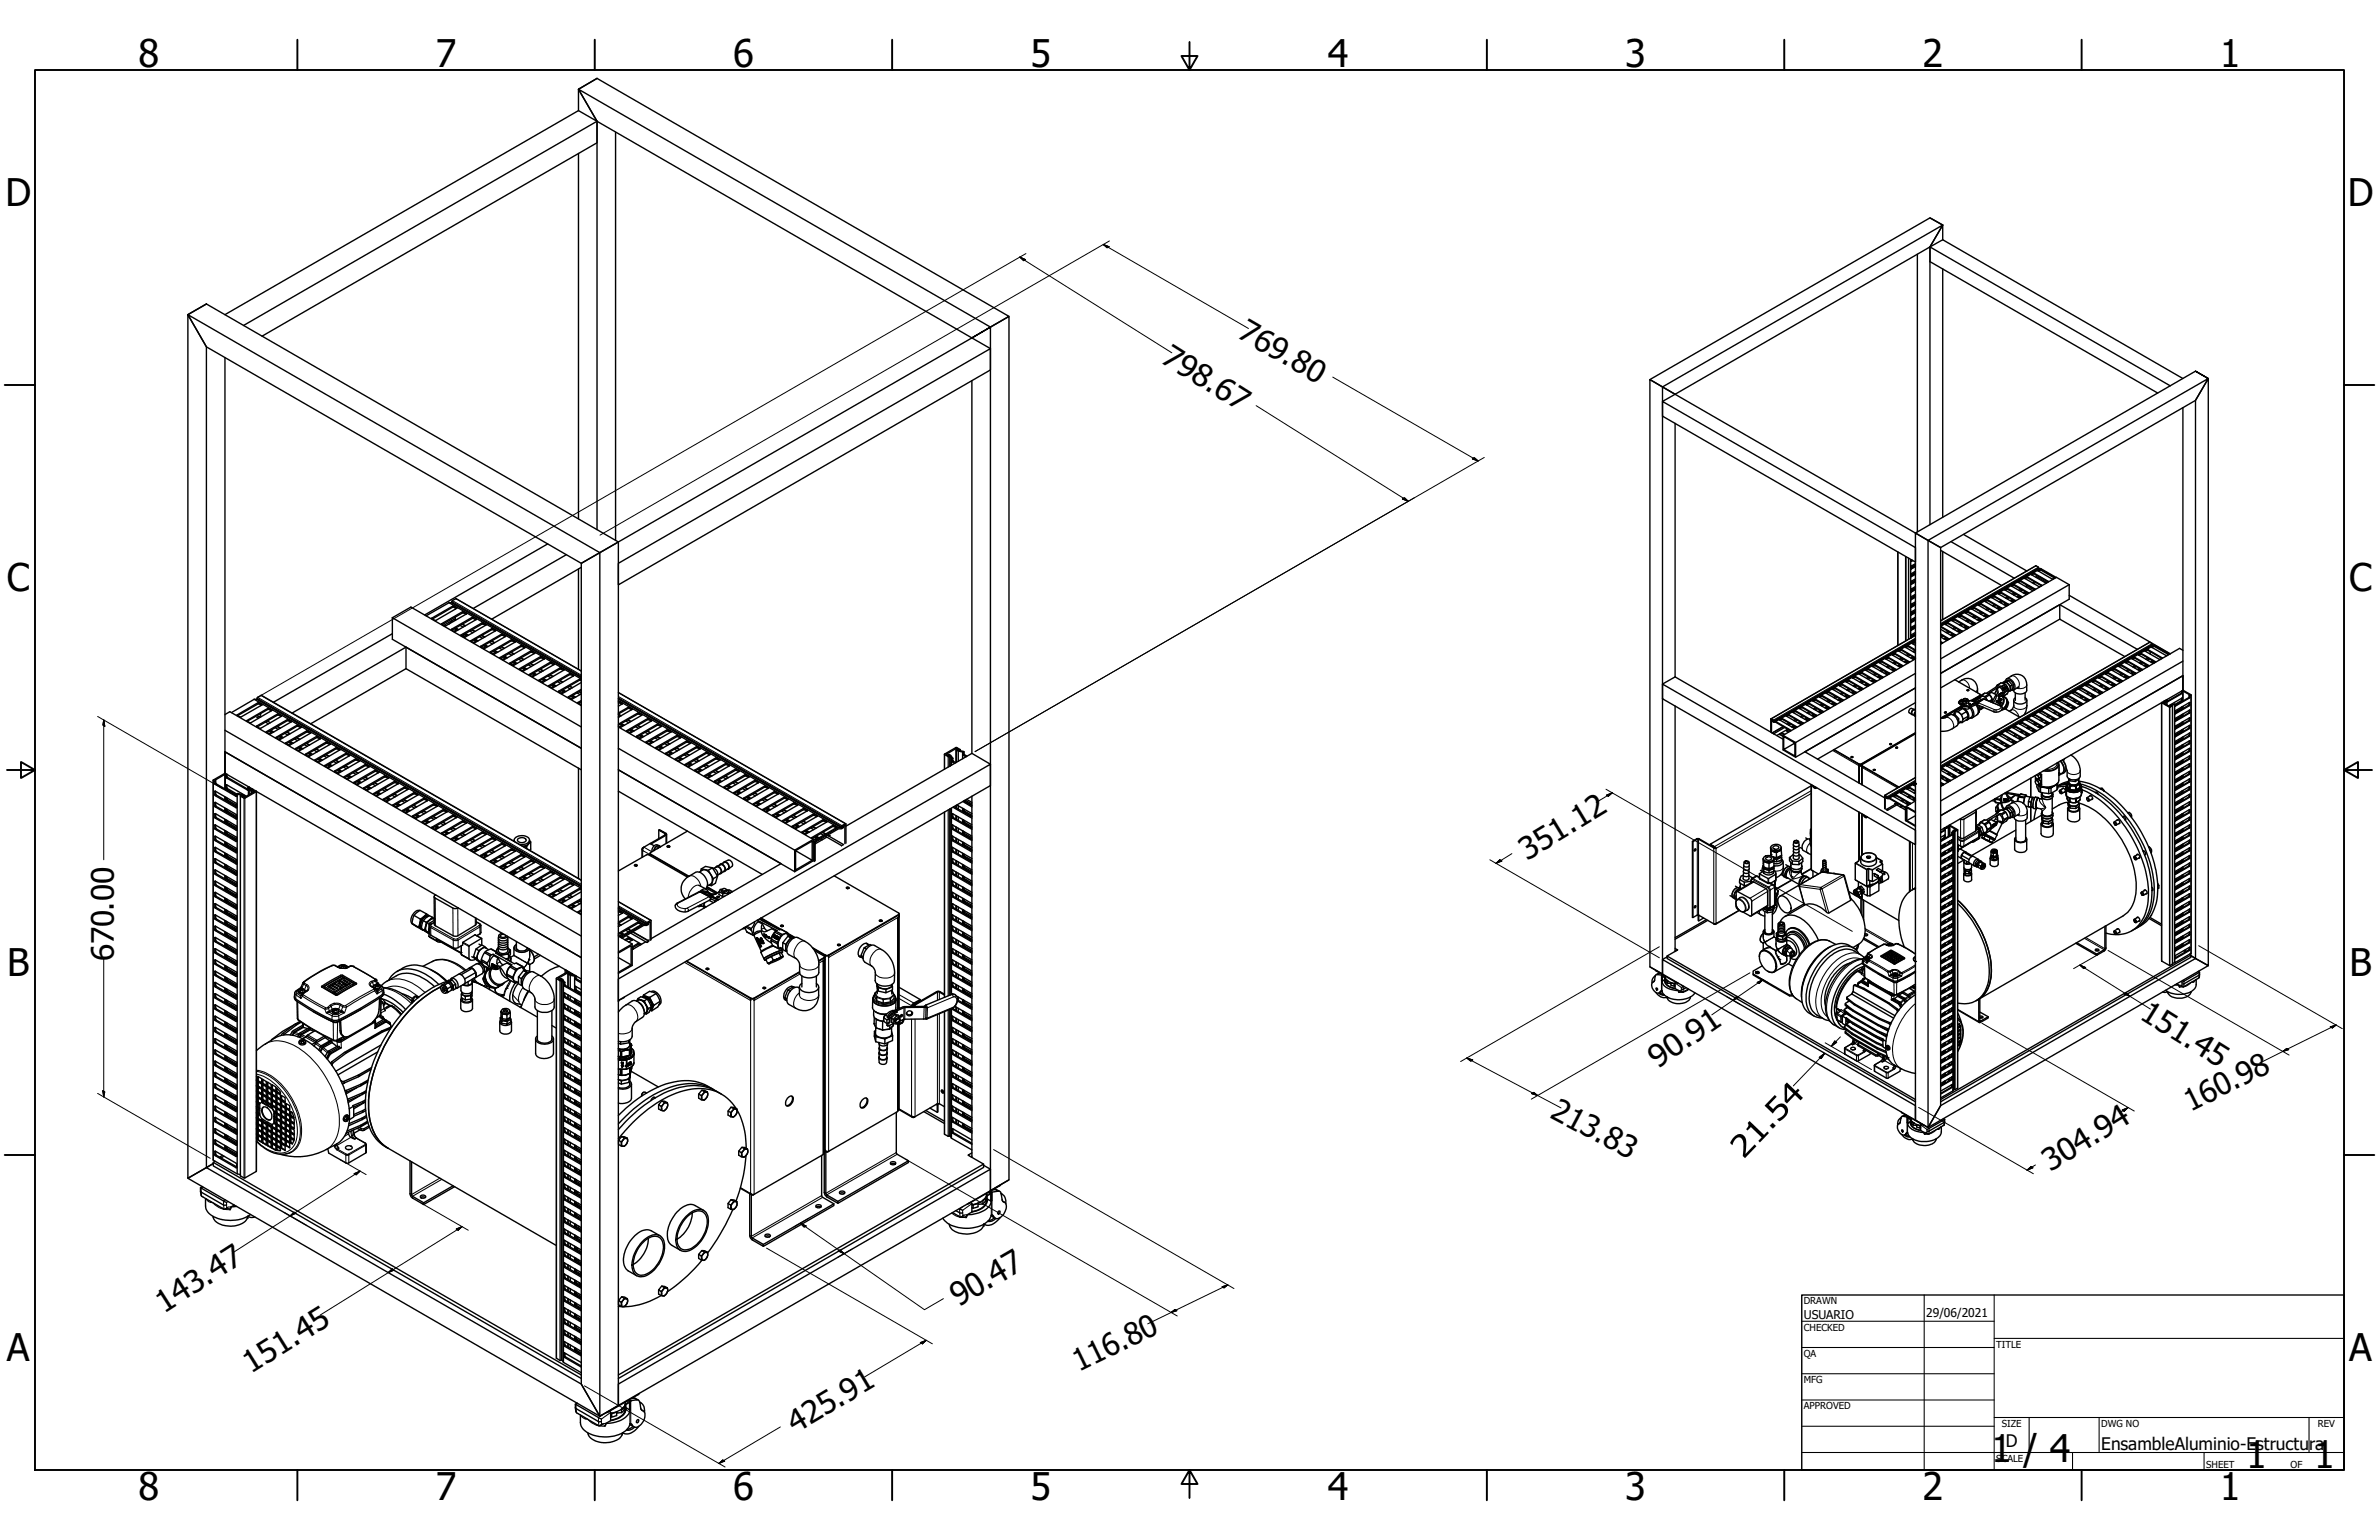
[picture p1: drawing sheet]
<svg xmlns="http://www.w3.org/2000/svg" width="864mm" height="559mm" viewBox="0 0 864 559" stroke-linecap="round" stroke-linejoin="round" font-family="sans-serif">
<defs><g id="words">
<g font-size="13.8">
<text x="50.2" y="24.4">8</text>
<text x="158.2" y="24.4">7</text>
<text x="266.1" y="24.4">6</text>
<text x="374.1" y="24.4">5</text>
<text x="482" y="24.4">4</text>
<text x="590" y="24.4">3</text>
<text x="697.9" y="24.4">2</text>
<text x="805.9" y="24.4">1</text>
<text x="2" y="74.9">D</text>
<text x="852.2" y="74.9">D</text>
<text x="2.5" y="214.6">C</text>
<text x="852.8" y="214.6">C</text>
<text x="2.6" y="354.3">B</text>
<text x="852.9" y="354.3">B</text>
<text x="2.5" y="494">A</text>
<text x="852.7" y="494">A</text>
<text x="722.8" y="530.5">1 / 4</text>
<text x="815.4" y="532.6">1</text>
<text x="840.1" y="532.6">1</text>
<text x="50.2" y="544.4">8</text>
<text x="158.2" y="544.4">7</text>
<text x="266.1" y="544.4">6</text>
<text x="374.1" y="544.4">5</text>
<text x="482" y="544.4">4</text>
<text x="590" y="544.4">3</text>
<text x="697.9" y="544.4">2</text>
<text x="805.9" y="544.4">1</text>
</g>
<text font-size="11.6" x="347.9" y="474.3" transform="rotate(-30 347.9 474.3)">90.47</text>
<g font-size="11.1">
<text x="448.8" y="122.4" transform="rotate(30 448.8 122.4)">769.80</text>
<text x="421.1" y="131.2" transform="rotate(32 421.1 131.2)">798.67</text>
<text x="554.4" y="312.3" transform="rotate(-31 554.4 312.3)">351.12</text>
<text x="41.3" y="348.7" transform="rotate(-90 41.3 348.7)">670.00</text>
<text x="776.3" y="369.3" transform="rotate(32 776.3 369.3)">151.45</text>
<text x="601.7" y="388" transform="rotate(-34 601.7 388)">90.91</text>
<text x="562.3" y="405.2" transform="rotate(28 562.3 405.2)">213.83</text>
<text x="744.4" y="425.3" transform="rotate(-32 744.4 425.3)">304.94</text>
<text x="59.5" y="476.6" transform="rotate(-33 59.5 476.6)">143.47</text>
<text x="391.7" y="497.8" transform="rotate(-26 391.7 497.8)">116.80</text>
<text x="91.1" y="498.7" transform="rotate(-32 91.1 498.7)">151.45</text>
</g>
<g font-size="11">
<text x="795.2" y="403.5" transform="rotate(-26 795.2 403.5)">160.98</text>
<text x="633" y="420.8" transform="rotate(-46 633 420.8)">21.54</text>
<text x="288.8" y="520.3" transform="rotate(-31 288.8 520.3)">425.91</text>
</g>
<g font-size="6.3">
<text x="728.1" y="524.9">D</text>
<text x="762.8" y="526.2">EnsambleAluminio-Estructu</text>
<text x="838.2" y="526.2">ra</text>
</g>
<g font-size="4.4">
<text x="654.8" y="478.6">USUARIO</text>
<text x="699.3" y="478">29/06/2021</text>
</g>
<g font-size="3.5">
<text x="654.8" y="473.2">DRAWN</text>
<text x="654.8" y="482.8">CHECKED</text>
<text x="724.7" y="488.9">TITLE</text>
<text x="654.8" y="492.3">QA</text>
<text x="654.8" y="501.8">MFG</text>
<text x="654.8" y="511.4">APPROVED</text>
<text x="726.7" y="517.7">SIZE</text>
<text x="762.8" y="517.7">DWG NO</text>
<text x="841.4" y="517.7">REV</text>
<text x="724.7" y="530.4">SCALE</text>
<text x="800.9" y="532.6">SHEET</text>
<text x="831.5" y="532.6">OF</text>
</g>
</g></defs>
<!-- layer: Visible (ANSI) -->
<g fill="none" stroke="#000" stroke-width=".51">
<path d="M216.7 28.4l-6.7 4v7.7M216.7 28.4l149.6 86.4-6.8 3.9-149.5-86.3 6.7 11.6 136.1 78.6 6.7-3.9v313.4l6.8-4v-313.3l-13.5 7.8M216.7 28.4l-6.7 4 6.7 11.6M210 55.7v132.6M216.7 44v7.8l-121.6 70.2M216.7 44l-6.7-3.9-128.3 74.1M216.7 44v148.2M216.7 44l-128.3 74.1M223.5 47.9v148.1M700.6 79.1l4.6 2.6-4.6 7.9-92.5 53.5-9.2-5.4v213.1l4.6 2.6M696 92.3v100.7M700.6 89.6v100.8"/>
<path d="M705.2 87v-5.3l-4.6-2.6-101.7 58.6 4.6 2.7 101.7-58.7-4.6 7.9M705.2 97.5v90.2M705.2 87l87.2 50.4M705.2 87l-4.6 2.6M68.2 114.2l6.7-3.9 149.6 86.4-6.8 3.8zM74.9 110.3l-6.7 3.9v313.3l6.7-3.8v-297.8l-6.7-11.7 6.7 11.7 136.1 78.5 13.5-7.7M81.7 129.7v150.9M352.8 138.2v135.2M359.5 126.5l-6.7-3.9-128.3 74.1M797 134.7l4.6 2.7-4.6 7.9-92.5 53.4-4.6-2.6 101.7-58.7-4.6-2.7-101.7 58.7M801.6 137.4v213l-4.6-2.6v-202.5zM603.5 145.7l91.8 53v5.3l-91.8-53z"/>
<path d="M608.1 143.1l-4.6-2.7v213M608.1 153.6v92M608.1 143.1l87.2 50.3M608.1 143.1l-4.6 2.6M787.8 140l-87.2-50.4v5.3l82.7 47.7M792.4 147.9v102.6M198.8 197.4l-44.6 25.7M224.5 196.7v313.3l-6.8 3.9v-313.4l-6.7 3.9v297.8l6.7 11.7-6.7-11.7-136.1-78.5 2.5-1.5-9.2 5.3 149.5 86.4 6.8-3.9M695.3 193.4l4.6 2.7v213l-4.6-2.6zM695.3 193.4l9.2 5.3v202.5l-4.6 7.9 4.6-7.9 92.5-53.4 4.6 2.6-101.7 58.7-4.6-2.6M704.5 199.7l22.1 12.8M708.2 196.5l23 13.3"/>
<path d="M712.8 193.9l23 13.3M164.2 217.9l-.2 .3M205.5 201.3l-33.7 19.5M210 206.5v36.3M211 205.9l-32.5 18.8M224.5 204.4l135-77.9v7.7l-135 78zM693.6 203v28.5M693.7 203.6l.2 .1M705.2 200.1v24.8M724.1 219.4l-.8 .4M724.5 219.7l-.7 .4M726.5 218l-.8 .4"/>
<path d="M726.9 218.3l-.7 .4M728 218.9l-.7 .4M728.9 216.6l-.7 .4M729.4 216.9l-.7 .4M730.4 217.6l-.7 .3M731.3 215.3l-.7 .3M731.8 215.5l-.8 .5M732.9 216.2l-.7 .3M733.7 213.9l-.7 .3M734.2 214.1l-.8 .5M735.3 214.8l-.8 .4M735.6 212.3l.4 .2"/>
<path d="M736.1 212.5l-.7 .4M736.5 212.9l1.9 1.1M736.6 212.7l-.8 .5M737.2 213.7l-.3 .1M738.5 211.1l-.8 .4M738.9 211.3l-.6 .5M739.2 209.2l3.8 2.2M740.8 206.3l5.6 3.3M740.8 206.3l-36.3 21M740.8 206.3h-.8l-35.5 20.5M747.7 219.4l28.2 16.2M751.1 212.2v5.2l-46.6 26.9 43.2-24.9v5.3"/>
<path d="M751.1 216l36.7 21.2M751.1 212.2l-4.6-2.7-42 24.2M751.1 212.2l-46.6 26.9M142.4 229.9l-43.1 24.9M142.4 224.2l6.8-3.9 61.8 35.7M142.4 224.2l68.6 39.6M142.4 224.2v7.8l68.6 39.5M164 225.2l-3 1.7M164.4 220.3h.4M165.3 224.5l-.5 .3M168.7 230.3l-.9 .5M690.4 238.8l-.7 .5"/>
<path d="M690.9 239.1l-.7 .4M692 239.7l-.7 .5M692.8 237.4l-.7 .5M693.3 237.7l-.7 .4M694.4 238.4l-.7 .4M695.2 236.1l-.7 .4M695.3 239.1l-48 27.7M695.3 232.5l-50.7 29.3M695.3 232.1l-51.4 29.7M695.3 236.5l-.3 .2M704.8 230.5l-.3 .2M705.3 230.8l-.7 .4"/>
<path d="M706.4 231.4l-.7 .4M707.3 229.1l-.8 .5M707.7 229.4l-.7 .4M708.8 230l-.7 .4M709.7 227.7l-.8 .5M710.1 228l-.7 .4M711.2 228.7l-.7 .3M712 226.4l-.7 .4M712.5 226.6l-.7 .4M713.6 227.3l-.7 .3M714.4 225l-.7 .4M714.9 225.2l-.7 .5"/>
<path d="M716 225.9l-.7 .4M716.9 223.6l-.7 .4M717.4 223.8l-.8 .5M718.4 224.5l-.7 .4M719.3 222.2l-.7 .4M719.8 222.4l-.8 .5M720.9 223.1l-.8 .4M721.7 220.8l-.8 .4M722.1 221l-.7 .5M723.2 221.7l-.7 .4M725.6 220.3l-.7 .4M747.7 224.7l23.6 13.6"/>
<path d="M747.7 224.7l-43.2 24.9M792.4 236l-1.2-.7-86.7 50.1M792.4 239.9l-87.9 50.7M81.7 259.3l1.7-1 127.6 73.6M92.3 253.7l-8.3 4.9M92.3 253.7l118.7 68.6M92.3 253.7h1l117.7 68M93.5 253l-.2 .4M93.7 255.4h.3M147.4 242.6v-7.8l-41.4 24M147.4 242.6l-34.6 20M147.4 242.6l63.6 36.7"/>
<path d="M603.5 248.2l91.8 53v5.3l-91.8-52.9zM608.1 256.2v89M608.1 245.6l39.2 22.6M608.1 245.6l-4.6 2.6M654.4 259.7l-.8 .4M654.8 259.9l-.7 .4M656.8 258.3l-.8 .4M657.2 258.6l-.7 .4M658.3 259.1l-.7 .5M659.1 256.9l-.7 .4M659.6 257.2l-.7 .4M660.7 257.8l-.7 .4"/>
<path d="M661.5 255.5l-.7 .4M662.1 255.8l-.7 .4M663.1 256.4l-.7 .4M664 254.1l-.7 .4M664.5 254.4l-.8 .4M665.5 255l-.7 .4M666.4 252.7l-.7 .4M666.9 253l-.8 .4M668 253.6l-.8 .5M668.8 251.3l-.7 .5M669.2 251.6l-.7 .4M670.3 252.2l-.7 .5"/>
<path d="M671.2 249.9l-.8 .5M671.6 250.2l-.7 .4M672.7 250.8l-.7 .5M673.6 248.5l-.8 .5M674.1 248.9l-.7 .3M675.1 249.4l-.7 .5M676 247.1l-.7 .5M676.5 247.5l-.7 .3M677.5 248.1l-.7 .4M678.4 245.8l-.7 .4M678.9 246.1l-.7 .3M680 246.7l-.7 .4"/>
<path d="M680.8 244.4l-.7 .4M681.3 244.7l-.8 .4M682.4 245.3l-.8 .4M683.2 243l-.7 .4M683.7 243.3l-.8 .4M684.8 243.9l-.8 .4M685.6 241.6l-.7 .5M686.1 241.9l-.7 .4M687.2 242.5l-.8 .5M688 240.2l-.7 .5M688.5 240.5l-.7 .4M689.5 241.1l-.7 .5"/>
<path d="M694.9 257.4l-1-.4a1.06 1.06 0 0 0-.8 1.6l1 .7M695.2 257.6a1.01 1.01 0 0 0-1.2 .5 1.01 1.01 0 0 0 .2 1.2h.2M695.3 258.3a.87 .87 0 0 0 0 1.5M695.3 258.2a.95 .95 0 0 0 0 1.6M695.3 257.7a.99 .99 0 0 0-1.1 .3 .99 .99 0 0 0-.1 1.1l1 .7M695.3 244.3l-43.5 25.1M695.3 255l-35.5 20.5M705.9 258.6h.6M705.9 258.6h.5M706.1 258.7h.1M709.2 259.5l.5-.2 1.3 1.4M709.9 258.7l-1 .7 .8-.1"/>
<path d="M712 255.6a1.28 1.28 0 0 0 2 .8M712.1 256.6a2.84 2.84 0 0 0 2.8 .4l.2-.3M712.5 255.8l.2 .3 .9 .1M714.1 250.5l.3-.2 .3 .2M714.1 250.6l.2-.2 .3 .2M714.3 250.6h.1M716 255.6l1.2-.7zM717.5 253.7l1.1 .5M718.5 254.3l-.8-.4-.7 .4M719.2 252.9l-.8 .5M719.4 253.9l-1.2-.6-1 .8M719.6 256.5l-.2 .5-.6 .4"/>
<path d="M719.7 256.5l-.6 .9M720 256.7l-.9 .7-.2-.1M726.6 257.6h.1M726.8 257.4a2.7 2.7 0 0 0 .9-4.4 2.61 2.61 0 0 1 1 2.6 2.61 2.61 0 0 1-2.1 2M727.6 250l.3 .1M728 256.8l.3 .2M728.4 247.5l1.3 1.5 .7-.5M728.7 246.9l-.4 .2M728.8 254.4a2.28 2.28 0 0 1-2.2 3.2M728.8 254.8l.3 .2M729.1 247l-.7 .5-1.3 .1M729.7 249l.1 1.7 .6-.4v-1.8l-1.3-1.5-1.3 .2-.7 .7a1.72 1.72 0 0 1 2.6 1.4v1.1l-.7 .6"/>
<path d="M729.8 250.7l-.6 .1M730.6 249.9l-.2 .1M731.6 251.4v2.7M735.1 251.4v2.7M781.1 240v.2M784.7 255l-77.1 44.4M786.4 253.9l-.8 .5M788.6 256v.2M789.3 255.5l-1.6 .5 .3 .2 .4-.4 1.2-.2M789.4 255.7v93.7l5.9-3.5M792 251.3v-.5l.2 .1v.6M792.2 250.9l.3-.1 2.3 1.3-.1 .2"/>
<path d="M792.4 245.2l-87.9 50.8 87.9-50.8v5.2M792.4 250.4v.1M795 252.5l.3-.4-3-1.6-5.9 3.4-.3 .7-.6 .2 .3 .2 .5-.3 .5-.7M81.7 265l129.3 74.7M81.7 272.8l129.3 74.7M93.3 260.3h.1M93.3 260.3l.6 .3M94.6 260.2l-.6-.3-.7 .4M96.3 262l1.1 .6M97.1 261.6l1 .7M98.3 265l1.1 .6M99.9 264l1.1 .7"/>
<path d="M100.6 263.7l1.1 .6M101.9 267l1 .7M103.4 266.1l1.1 .6M104.1 265.7l1.1 .6M105.3 269l1.1 .7M106.9 268.2l1.1 .5M107.7 267.7l1 .7M108.9 271.1l1.1 .6M110.5 270.2l1.1 .6M111.2 269.7l1.1 .7M112.5 273.2l1 .5M114 272.2l1.1 .7"/>
<path d="M114.7 271.8l1.1 .6M116 275.2l1 .6M117.5 274.3l1.1 .6M118.3 273.9l1 .5M119.5 277.2l1.1 .6M121.1 276.3l1.1 .6M121.8 275.9l1.1 .6M123.1 279.3l1 .6M124.7 278.3l1 .7M125.3 277.9l1.1 .7M128.9 280l1 .6M210 278.7v40.1"/>
<path d="M224.5 263.8l70.7 40.8v7.8l-6.7 3.9M224.5 271.5l64 37M224.5 279.3l64 37M344.9 274.3v3.7M345.4 275.2v2.5M345.9 275.1l-.7-1-.7-.4-.5 .3 .9 .3 .7 1M347.2 272.2v4.5M347.9 272.5v3.7M349.4 272.9v2.4M349.8 274.1l.8 .5M349.9 272.8l-1.7-.4-.5-.6-.5 .4 2.4 .8M350.1 273.9l.9 .5"/>
<path d="M352.8 273.4l-45.7 26.4M352.8 273.4l6.7 3.9M643.8 261.3l.1 .3M643.9 261.8l-.5-.4v.4l1.2 .3 5.4 3.1M643.9 261.8h.7M644.6 261.8l5.6 3.2M646 266.4v.1M647.3 266.8v5.3l4.5 2.7 43.5-25.2-40.1 23.2 28.9 16.7M647.3 266.8l4.5 2.6M647.4 263.7l-4 2.3 .5 .3 3.9-2.3M649 264.6l-4 2.3M649.5 262.4l-.7 .4"/>
<path d="M650 262.7l-.7 .4M651.1 263.3l-.7 .5M651.6 269.6v4.7l-4.1-2.3v-4.8l4.1 2.4-4.1 2.4M651.8 269.4v5.4M652 261l-.8 .5M652.4 261.3l-.7 .4M653.5 261.9l-.7 .5M655.9 260.5l-.7 .5M665.7 272l9.2 5.4M665.7 272l9.2 5.2M672 274.8l.5-.1-.5 .1M672.2 274.9h.1"/>
<path d="M675.8 277.7l-.5 .2M676 277.9l13.4 7.7M676 278v.5M680 279.4h.7M680.1 279.5h.5M680.1 279.2h.5l.1 .3a.31 .31 0 0 1-.4 .1 .31 .31 0 0 1-.2-.4zM680.3 279.5h.1M686 270.1h.6M686.1 270.1h.5M686.2 270.2h.2M688.1 271.3h.7M688.2 271.4l.3-.2 .3 .2"/>
<path d="M688.4 271.5h.2M710.5 261.1l.5-.4 .1 1.7-.3 .3M711.8 261.7l-.7 .6M78.3 284.1v-.8l-.3 .2v.8M81.7 280.5l.7 .4M81.9 280.7l-4.5 2.4 .6 .4M82 281.2l-.4-.2-3.4 2 .1 .3M82.4 281l8.2 4.6 .5 1 .8 .3-.5 .2-.7-.3-.7-1M86.3 287.9l1.8 .4 .7 .4-.6 .3-.5-.5-1.8-.4M90.2 285.9v2.6M90.6 285.7l1.1 .6M90.7 286.8v1.4"/>
<path d="M91.4 286.4l1.6 .9M91.4 287.1v.7M91.9 286.9v.6M93 287.1l113.4 65.5M126.6 281.3l1 .6M128.2 280.4l1 .6M130.1 283.3l1.1 .7M131.7 282.4l1.1 .6M132.4 282l1.1 .6M133.7 285.4l1 .6M135.3 284.5l1 .6M136 284l1 .7"/>
<path d="M137.2 287.5l1 .5M138.8 286.5l1 .6M139.5 286.1l1 .6M140.7 289.5l1.1 .6M142.3 288.5l1.1 .7M143 288.2l1.1 .5M144.3 291.5l1.1 .6M145.9 290.6l1 .6M146.6 290.2l1 .6M147.8 293.6l1 .6M149.4 292.6l1 .6M150.1 292.2l1 .7"/>
<path d="M151.3 295.6l1.1 .6M152.9 294.7l1.1 .6M153.6 294.3l1.1 .6M154.9 297.6l1.1 .7M156.5 296.7l1 .6M157.2 296.3l1 .6M158.4 299.7l1 .6M160 298.8l1 .6M160.7 298.4l1 .6M224.5 287.1l52.2 30.2M302.3 299.9h.3M344.9 293.5v67.6"/>
<path d="M345.4 293.2v67.7M347.2 292.2v1M347.2 296v1.2M347.9 292.4v1.2M347.9 296.5v1.2M349.4 293.3v1.2M349.4 297.4v1.2M352.8 288.9v131M657.9 284.9a.86 .86 0 0 0 .4 .9 .86 .86 0 0 0 1 0M658.2 285.1l.5 .6 .4-.1M659.5 285.9l-.4 .1M676.3 295.5a1.15 1.15 0 0 0 1.4 1v-.1"/>
<path d="M676.6 295.7l.4 .5h.4M677.9 296.5l-.4 .2M685.1 289.1l.1 .2M687.8 291.6l.3 .2M688.6 292.1l3.1 1.8M691.8 293l.2 .2M692 292.6v5.3l3.3 1.9M692 292.6l3.3 2M695.3 294.8l-3.1-1.7v4.7l3.1 1.8M695.3 290.6l-3.3 2M695.3 296l-3.1 1.8M706.7 300l-.8 .4"/>
<path d="M717.4 299.9a2.19 2.19 0 0 1 1.4 3.2l-.2 .1M717.4 299.6l.6-.4 1.5 1 .6 1.9-1.5 1.3M717.4 299.7l1.4 .9 .7-.4M718.9 298.9l-.8 .4M720.2 297.6l-1.3 .8-.5 .7M723.1 290.5l1.1 .2M724.5 298.7l.1 .2M724.6 294.3l.1 .1M724.9 292.7l-.4 .2v1.1l.4 .8-.2-.4M725.3 294l-.6 .5M725.8 294.2a2.12 2.12 0 0 1-.4-2.4 1.71 1.71 0 0 0 .1 2.6M727 294a1.91 1.91 0 0 1 2.1 .2 1.91 1.91 0 0 1 .6 2l-.8 .9"/>
<path d="M727.2 293.9v-.3l.7-.4 1.3-.1 1.3 1.6-.1 1.7-.6 .4v-1.7M728.5 293.6l1.3 1.5 .7-.4M728.7 290.2v.2l.2-.3 .1 .4M728.9 292.9l-.5 .3M729.2 293.1l-.7 .5h-1.3M729.8 296.8l-.5 .1M730.7 296l-.3 .1M731.8 297.5v7.2M735.3 297.5v7.2M735.5 288.9l1.4 .3M736.3 290.9v1.8l.9 .2M737.8 289.3l-.9-.1-.6 1.7 1 .2"/>
<path d="M738.3 289.4l-.5-.1-.5 1.8-.1 1.8 .5 .1-2.3-.5M738.6 289.5a.92 .92 0 0 0-1.2 1.1l-.1 1a.89 .89 0 0 0 .7 1.4M739.2 293.5l-.8 3.9M740.9 299v3.5a2.64 2.64 0 0 0 4.4 .2l.1-3.7M741 295.8l-5.7 3.3M741.2 296.7v.9l.5 1.1v-.8M741.2 289.4l-.3 .4M741.4 298.8a1.84 1.84 0 0 0 2.8 1l.7-.5v-.5M741.4 298.2a1.07 1.07 0 0 0-.4 1.3 1.07 1.07 0 0 0 1.2 .6 2.33 2.33 0 0 0 3.2-1.2l-.4-.6M741.4 298v1.1M743.6 298.2v.8l-1.9-.3M744.9 296.5a1.78 1.78 0 0 1-2.8 1.4l-.7-.7v-.6l-.2 .1 .5 1.2 1.9 .3 1.6-.8-.3-.5"/>
<path d="M744.9 298.3v.8M745.2 297.4v.8l-1.6 .8M747.6 287.2v-.1a.59 .59 0 0 1 .8 0 .59 .59 0 0 1-.1 .9l-.3-.2M747.7 287a.46 .46 0 0 1 .6 .3 .46 .46 0 0 1-.3 .5l-.4-.5zM748.6 286.3a.7 .7 0 0 1 1 .2 .7 .7 0 0 1-.3 1M749 286l-1.3 .8M749.7 287.2l-1.3 .8M749.9 285.9a3.5 3.5 0 0 0 5.2 .9l.5-.9a3.4 3.4 0 0 1-5.5 .4zM749.9 285.6l.2 3.2M750 285.3l-3 .3M750.1 286.2a3.8 3.8 0 0 0 5.4-.3l-.1-.9a1.49 1.49 0 0 1-1.4 2.1l-.8 .1a3.4 3.4 0 0 1-3.1-1zM750.1 286.2v2.6"/>
<path d="M750.4 289.8a2.71 2.71 0 0 0 4.7 .2M750.4 289.8l.8 1.2M750.4 289.1v.7M750.5 284.6l-3.5 .7M750.5 284.7l-.5 .6 .1 .9M750.5 285.4l.1 .6M750.5 285.4l.3 .8 .5 .3M750.6 293.4v3.5a2.6 2.6 0 0 0 4.2 .7l.2-4.2M750.6 286l-.5 .2M750.7 291.3l.3-.2-2.9 .7-3.1 1.8M750.8 283.6l-2.4 .8-1.4 .8 1.3-.6 2.2-.4M750.9 282.4l.4 .9v-.6"/>
<path d="M750.9 284.4l-.4-.6 .5-.5-.5 .5v1.6M751 293.2a2.06 2.06 0 0 0 3.6 .4v-.4M751 292.7a1.06 1.06 0 0 0-.3 1.2 1.06 1.06 0 0 0 1 .6l.3 .1a2.2 2.2 0 0 0 3-1.4l-.4-.5M751 283.8l.1 .4M751 283.8a2.11 2.11 0 0 0 3.6 0M751 282.6v1.2M751 292.5v1.1M751.1 284.2l-.2 .2M751.2 289.5v1.5M751.2 291h.2M751.3 285.1v1.4l-.8-1.1M751.3 285.1l-.8-1.1v1.4l.8 1.1"/>
<path d="M751.3 285.1v1.4M751.3 286.5l.1 .1M751.3 285.1l.1 .1M751.4 291l2.1 .2M751.4 285.2l2.1 .1M751.4 285.2v1.4l2.1 .2M751.4 286.6l2.1 .2M751.4 285.2v1.4M751.4 289.6v1.4M753.4 283v.6l-2.1-.3M753.5 285.3v1.5l-2.1-.2M753.5 285.3v1.5"/>
<path d="M753.5 289.8v1.4M753.5 285.3h.2M753.6 292.6l-2.1-.2v.8M753.7 285.3l1.3-.9v1.4l-1.3 .9M753.7 286.7l-.2 .1M753.7 285.3v1.4M753.7 291.1l-.2 .1M753.7 289.7v1.4M754.6 290.7a1.81 1.81 0 0 1-1 1.7 1.81 1.81 0 0 1-1.9-.1l-.6-.5-.1-1M754.6 291.3l.2 1.1-1.2 1-2.1-.2-.8-1.1v-.8l.8 1.1M754.6 283.8a2.28 2.28 0 0 1-3.5 .4M754.6 282.9v.9"/>
<path d="M754.6 292.6v1M754.6 283.5a27.2 27.2 0 0 1 16.3 9.7 45.5 45.5 0 0 1 12.4 29.8 14.5 14.5 0 0 1-6.1 12.9l-1.3 .6M754.6 283.5l.4 .9-.5 .2a1.38 1.38 0 0 1-2 .5l-1.1 .1-.5-.8M754.6 283.5v-.2l.4 .9v1.6M754.7 291.4a29.8 29.8 0 0 1 16.1 14.4 28.7 28.7 0 0 1 4 21.1 9.6 9.6 0 0 1-4.1 5.5l-52.6 30.3M754.8 282.3v.4l-1.4 .9M754.8 291.7l-1.2 .9v.8M755 284.5a32 32 0 0 1 17.4 12.6 44.3 44.3 0 0 1 9.5 28.2 14 14 0 0 1-6.4 11.5M755 284.7l.4 .3h-.4M755 285.4a2.22 2.22 0 0 1-3.4 1.2l-1-.6M755 285.8l-.4 .5-.9 .4M755 285.8l-1.3 .9"/>
<path d="M755.1 289.1v1.1l-1.4 .9M755.5 285.3a36 36 0 0 1 17.9 15 41.8 41.8 0 0 1 7.6 25.9 13.2 13.2 0 0 1-7.2 11.6M755.5 286.6l.1 .3zM755.5 286.6v.3M755.5 286.6h.1M755.6 285.6v2.6a3.2 3.2 0 0 1-4.7 1.2l-.8-.6M755.6 286.5l-.1 .1M755.6 287.3v.4M755.6 286.9v.4zM755.6 286.4v.1M755.6 287.4h.1M755.6 287.3h.1"/>
<path d="M755.6 287.7h.1M755.6 286.5a40.8 40.8 0 0 1 20.2 21 34.8 34.8 0 0 1 3.4 22.6 11.1 11.1 0 0 1-14.7 8.5M755.6 287.3v.3M757.5 289.9v-.3a.6 .6 0 0 1 .8 .2 .6 .6 0 0 1-.2 .8l-.2-.1M757.6 289.7a.44 .44 0 0 1 .6 .2 .44 .44 0 0 1-.3 .6zM758.5 288.9a.75 .75 0 0 1 1 .2 .75 .75 0 0 1 0 1h-.3M759 288.7l-1.4 .7M759.7 289.8l-1.4 .8M760.7 287.6a.69 .69 0 0 1 .7 0 .69 .69 0 0 1 .3 .7M761 287.5l-.3 .2M763.1 286.1l.7 .9M763.1 286.1h-.8"/>
<path d="M763.1 286.1l-.5 .2M763.8 287h.1M763.8 287v.1M767.4 298.4a.46 .46 0 0 1 .7 .2 .46 .46 0 0 1-.3 .7l-.4-.4zM767.4 298.6v-.2a.58 .58 0 0 1 .8 .2 .58 .58 0 0 1-.2 .8l-.2-.1M768.4 297.7a.75 .75 0 0 1 1 .1 .75 .75 0 0 1 0 1l-.4 .1M768.9 297.4l-1.4 .8M769.5 298.6l-1.3 .8M770.5 296.4a.88 .88 0 0 1 .9 .3 .88 .88 0 0 1 .1 .9M771 296.2l-.4 .2M771.7 297.4l-.3 .1M772.4 294.8h.6"/>
<path d="M773 294.8l.7 1M773 294.8l-.5 .3M773.7 295.8v.8M773.7 295.8l-.4 .2M161.9 301.8l1.1 .5M163.5 300.8l1.1 .6M164.2 300.4l1.1 .6M165.5 303.8l1.1 .6M167.1 302.8l1 .7M167.8 302.5l1 .5M169 305.8l1.1 .6M170.6 304.9l1 .6"/>
<path d="M171.3 304.5l1 .6M172.5 307.8l1.1 .7M174.1 307l1.1 .5M174.8 306.5l1.1 .6M176.1 309.9l1.1 .6M177.7 309l1.1 .6M178.4 308.5l1.1 .7M179.6 311.9l1.1 .6M181.2 311l1 .6M181.9 310.6l1.1 .6M183.1 313.9l1.1 .7M184.7 313.1l1.1 .6"/>
<path d="M185.4 312.7l1.1 .5M186.6 305.1v.1M186.6 304.9v.4M186.7 316l1.1 .6M186.8 305.4a1.54 1.54 0 0 1 1.5-2.1 3.4 3.4 0 0 1 3.9 1.3 2.18 2.18 0 0 1-2.7 1.9l-1-.1M188 304.5a1.85 1.85 0 0 1 3 .5 1.87 1.87 0 0 1-3.2-.3zM188.3 315.1l1.1 .6M189 314.7l1.1 .6M190.2 318.1l1.1 .5M191.2 307.1v.8M191.8 317.1l1 .7M192.2 304.9a2.11 2.11 0 0 1-2.5 2.2h.7a.72 .72 0 0 0 1.2-.5l1.1-1.1-.5-.5"/>
<path d="M192.5 316.7l1.1 .6M192.7 305.5v2.7l-.4 .4M195.3 319.2l1.1 .6M196.1 318.8l1 .6M230.3 314.1l.3-.2 .7 .2M230.4 313.8h.9a.44 .44 0 0 1-.5 .5 .44 .44 0 0 1-.4-.5zM230.4 314.1l.3-.2 .4 .2M230.7 314.3h.2M234.6 310.3l-10.1 5.7M235.6 310.3l14 8M238.6 308l1.2-.8a1.59 1.59 0 0 0-2.4 1.4M239.3 306.8a1.83 1.83 0 0 0-2 .3 1.83 1.83 0 0 0-.6 1.9"/>
<path d="M239.5 307.1a1.62 1.62 0 0 0-2.2 1.6M239.6 307.3l-.8 .5M242.1 307.1a.46 .46 0 0 1 .6-.3 .46 .46 0 0 1 .3 .5l-.6 .1zM242.2 307.2l.2-.2 .7 .2M242.3 307.3l.3-.2 .4 .2M242.6 307.4h.2M249.6 301.6l-13.4 7.7M253.9 316.5l1-.7a2.87 2.87 0 0 1 3.5 2.5 2.17 2.17 0 0 1-1.6 3.1M254.3 316.2l.3-.9 1.5-.9 2.5 .5 1.9 3-.8 2.6-1.4 .9-1-.2M254.6 315.3l2.5 .5M258.6 314.9l-1.5 .9 1.9 3M258.8 315.2l1.4-.6a1.49 1.49 0 0 1 1.4 2.2l-1.3 1a1.87 1.87 0 0 0-1.5-2.6z"/>
<path d="M259.8 314.8a1.01 1.01 0 0 1 1.1-.4 1.01 1.01 0 0 1 .7 .8 1.05 1.05 0 0 1 .5 1.1 1.05 1.05 0 0 1-.9 .8M260.1 314.4l1.5-.6a1.49 1.49 0 0 1 1.4 2.2l-1.3 1M260.5 317.9l-1.5 .9-.7 2.6M261.2 313.9a1.01 1.01 0 0 1 1.1-.4 1.01 1.01 0 0 1 .7 1 1.04 1.04 0 0 1 .4 1 1.04 1.04 0 0 1-.9 .8M261.5 313.6l1.5-.7a1.47 1.47 0 0 1 1.3 2.3l-1.2 1M262.5 313.1a1.34 1.34 0 0 1 1.5-.1 1.34 1.34 0 0 1 .7 1.3l-.1 .9-.7 .3M262.9 312.7l1.5-.6a1.51 1.51 0 0 1 1.3 2.3l-1.3 .9M283.5 313.4l-47.2 27.2M288.5 308.5v7.8M288.8 308.7l6 3.5-6 3.5zM288.8 308.7l6-3.5v7M295.2 304.6l-6.7 3.9"/>
<path d="M300.1 303.8l-4.2 2.4M301.4 303.1l-.5 .3M302.8 317.8l23.4 13.5M347.2 300.1v1.3M347.2 304.2v1.2M347.2 308.3v1.2M347.2 312.4v1.2M347.2 316.5v1.2M347.9 300.5v1.3M347.9 304.6v1.2M347.9 308.7v1.2M347.9 312.8v1.2"/>
<path d="M347.9 316.9v1.2M349.4 301.4v1.3M349.4 305.6v1.2M349.4 309.6v1.2M349.4 313.7v1.2M349.4 317.8v1.2M615.4 308l-.3 .7M631.5 319.2l-.1 1.2 1.8 1M632.8 317.5v1.3a1.2 1.2 0 0 0 2.1 0v-1.2M632.8 317.8h-.7l-.6 1.4 1.7 .9 2.3-.3M633 316.6l-.2 .8a1.15 1.15 0 0 0 2.1 .1M633 315.4l-.2 .9a1.2 1.2 0 0 0 2.1 .1v-.9"/>
<path d="M633 314.3l-.1 .9a1.2 1.2 0 0 0 2.1 0l-.1-.9M633.2 312.8l-.2 1.1a1.15 1.15 0 0 0 2 .1l-.1-1.1M633.2 312.6a1.04 1.04 0 0 1 1.7 .5 .91 .91 0 0 1-1 .3 .91 .91 0 0 1-.7-.8zM633.5 312.6l.2-.1a.56 .56 0 0 1 .6 0 .56 .56 0 0 1 .3 .6 .6 .6 0 0 1-.8 .2 .6 .6 0 0 1-.3-.7zM634.8 316.7l.1 .8M634.9 317.8l1.2 .7M635.5 319.8v.6M635.7 319.4l-.2 .4M636.1 318.5v.2M636.1 318.5v.1M639.1 315.8l.5 .3M640.1 311.5l.1 3"/>
<path d="M640.1 314.1v.8a1.43 1.43 0 0 0 .4 1.5 1.43 1.43 0 0 0 1.4 .3l2.1-.7v-.8M640.1 314.1l.1 1.2M640.1 314.1h.1M640.1 311.5a1.75 1.75 0 0 0 2.7 1.4l.9-.4 .2-.6M640.1 311.5v.1a.94 .94 0 0 0 .1 1 .94 .94 0 0 0 1 .3 2.46 2.46 0 0 0 2.6-.2l.1-.8M640.1 314.3a2.07 2.07 0 0 0 3.6 .7l.2-.5 .1 .7M640.2 316.4a2.05 2.05 0 0 0 3.6 0M640.2 314.5l2 .6M640.2 315.3l2 .6M640.2 312.7v1.8M640.2 315.3v1.6M640.3 311.1a2.43 2.43 0 0 1 3.6 .3 2.16 2.16 0 0 1-3.6 .6z"/>
<path d="M640.7 314.8a1.77 1.77 0 0 0 2.6 0M641.2 311.1l.2-.1a1.08 1.08 0 0 1 1.7 .7 1.16 1.16 0 0 1-1.2 .5 1.16 1.16 0 0 1-.9-.9zM642.2 313.3v1.8M642.2 315.9v.8M642.7 307.5v.2a.94 .94 0 0 0 .2 1 .94 .94 0 0 0 .9 .3l1 .4 .9-.5a2.08 2.08 0 0 1-2.9-.9l-.1-.4 .2 3-.1-1.4M642.9 307.1a2.3 2.3 0 0 1 3.7 .4 2.15 2.15 0 0 1-3.9 .1zM642.9 310.1v.5zM642.9 310.5v.1M643.4 310.8l1.5 .3M643.5 310.8l.1 .1M643.6 307.3a1.13 1.13 0 0 1 1.2-.4 1.13 1.13 0 0 1 .9 .8 1.13 1.13 0 0 1-1.2 .5 1.13 1.13 0 0 1-.9-.9zM643.8 316.1v.8"/>
<path d="M643.9 311.5l1 .4M643.9 311.5v.4M644 312.6v1.8l-1.8 .7M644 315.2l-1.8 .7M644 312.5h.1M644.4 319.9l-.1 1.2M644.5 319.4l-.2 .6M644.7 318.4v.1M644.8 309.4l.1 1.7M644.9 311.9l.1 .8M646.1 310.7a1.95 1.95 0 0 1-2.4 .3M646.5 317.3l.8 .5"/>
<path d="M646.6 307.8v.8l-.9 .3 .7-.5zM646.6 307.5v.3M646.6 308.6l.1 1.7-1.8 .8M646.7 312.2a1.91 1.91 0 0 1-2.7 1.1M646.7 312v.7M646.7 311.1l.1 .8-.2 .1a2.93 2.93 0 0 1-2.6 .5M646.7 311.1v-.7a2.06 2.06 0 0 1-2.8 1.1M646.7 311.1l-1.8 .8M648.3 313.8l1 .6M648.5 318.4l.3 .1M649.6 311.1v1.3l1 1.2M650 315.3a2.21 2.21 0 0 0-1.2 3.2l.2 .1"/>
<path d="M650 312.9l.1 1.4M650.2 315.7a2.26 2.26 0 0 0 3.7 0M650.6 312.4v1.2l2.4 .2M651 310a1.17 1.17 0 0 0 1 .7 1.17 1.17 0 0 0 1.1-.7M651 310.1l-1.4 1 1 1.3 2.4 .1 1.4-1.1v1.2l-1.4 1.2v-1.3M651.1 308l-.1 .9a1.17 1.17 0 0 0 1 .6 1.17 1.17 0 0 0 1.1-.6l-.1-.9M651.1 306.9l-.1 .8a1.17 1.17 0 0 0 1 .7 1.17 1.17 0 0 0 1.1-.7l-.1-.8M651.1 305.4l-.1 1.2a1.17 1.17 0 0 0 1 .6 1.17 1.17 0 0 0 1.1-.6l-.2-1.2M651.1 309.2l-.1 .8M651.4 305.1a.83 .83 0 0 1 1-.2 .83 .83 0 0 1 .4 .8 .99 .99 0 0 1-1.6-.4zM651.5 305.2a.57 .57 0 0 1 .7-.2 .57 .57 0 0 1 .3 .7 .57 .57 0 0 1-.7 .2 .57 .57 0 0 1-.3-.7zM653 309.2l.1 2.1a1.18 1.18 0 0 1-2.1 0v-1.3"/>
<path d="M653.1 310.1h.3l1 1.3M653.5 307.5l.7 .3M654 313v1.3M655.2 317.9a2.3 2.3 0 0 0-1.9 3.2M655.5 304l.6 .5M656.4 318.5l.6 .4M657.2 302.3l.2 1.6M657.4 315.5l.2 .2M657.4 300.8l-.2 1.5 .2 .2M658 315.9v.1M658.1 316v2.3M661 316l.9 .4"/>
<path d="M661.7 315v.8l.5 .3 .6-.1 .1-1M661.7 313.2v.6l.2 .2 .8-.1 .1-.7M661.7 312.4v.7a.7 .7 0 0 0 1.2-.1l-.2-.6M661.7 315.2l-.4 .1-.3 1.3M661.8 312.2h.1a.39 .39 0 0 1 .6-.1 .39 .39 0 0 1 .1 .5 .45 .45 0 0 1-.6 .1 .45 .45 0 0 1-.2-.5zM661.8 314.5l-.1 .5M661.9 312.3l.5-.1 .2 .3h-.7zM662.8 313.8l.1 .5a.7 .7 0 0 1-1.2 .1v-.5M662.8 314.5l.1 .5M662.9 315a.64 .64 0 0 1-1.2 0M662.9 315.2l.7 .3-.2 .7-1.2 .3M663.4 316.2v.4"/>
<path d="M663.6 315.5l-.1 1.2M665.5 316.9l.7 .2M674.6 319.9v2M680.3 317l1.5 .8v.8l-1.5-.8zM680.3 317l1.6 .8-.1 .8M681.2 315.7l1.3 .7 .8-.4-1.4-.8-.7 .4 1.6 .8M681.9 317.8h-.1M682 319.3l.1 .6M682.1 319.6l.5-.3v1.1l-.5 .3M682.4 319l.2 .3M682.9 318.6l.3 .7-.3 .7M683 319.8l-.4 .4"/>
<path d="M683.1 318.5a1.09 1.09 0 0 1-.3 1.8l-.2-.1M683.3 316l-.1 .1M683.3 316l.8 .5v.8l-1.5-.9M683.3 316l.8 .5v.8M684 316.4a1.76 1.76 0 0 1 1.4 2.6l-2.3 1.2M684.1 316.5h.1M705 307l-.5 .3h.3M705 307l.2 .1M705.8 306.6l-.8 .4M706.1 300.6l1.6-.6-.4-.2-.3 .4-1.1 .2-1.4 .8M706.1 300.5v3.7M706.1 306.1v.9"/>
<path d="M706.1 308.9v.8M706.1 311.7v.8M706.1 314.5v.8M706.1 317.2v.9M706.1 320v.8M707.3 300.4v3.1M707.3 305.5v.8M707.3 308.2v.9M707.3 311v.8M707.3 313.8v.8M707.3 316.6v.8M707.3 319.3v.9"/>
<path d="M707.7 300v3.3M707.7 305.2v.8M707.7 308v.8M707.7 310.8v.8M707.7 313.5v.9M707.7 316.3v.8M707.7 319.1v.8M708.4 302.8l-3.9 2.3M708.5 302.1l1-1 .4 .2-.6 .2-.5 .7M708.7 303l-4.2 2.4M709.3 301.5v93.7l-.4 .7v-93.8M710.6 313.4l2.4-1.4v1l.9 .6"/>
<path d="M710.6 310.7l1.6 .9M710.9 308.5l.9-.3 1.8 1M712.9 317v2.2a1.64 1.64 0 0 0 2.8 0v-2.2M712.9 309.2l.9 .1M712.9 309.2l-.2 .2a1.32 1.32 0 0 0-.3 2.3M712.9 312.8v2a1.66 1.66 0 0 0 2.8 0v-1.2M712.9 309.2l-.9 1.1M713 312.5a1.38 1.38 0 0 0 2.2 .9l-1.3 .2v-1.1M713 315.2l.4 .8M713.2 316.9a1.23 1.23 0 0 0 1.1 .7 1.23 1.23 0 0 0 1.1-.7M714.7 316.2l-1.3-.2v.9l1.3 .2M714.8 311.9l-2.8-1.6v1.2l2.8 1.6"/>
<path d="M715.5 315.2a1.18 1.18 0 0 1-1.2 .9 1.18 1.18 0 0 1-1.1-.9h-.2v.9l.4 .8M715.5 315.3l.1 1.2-.9 .6v-.9l.9-.5M715.5 316.6l-.1 .5M715.5 316.5a.89 .89 0 0 1-.1 1.1 .89 .89 0 0 1-1 .2 .91 .91 0 0 1-1.2-.1 .91 .91 0 0 1 0-1.2v.6M716.2 310.7l-2.4-1.4-.9-.1 2.8 1.6M716.8 314l.2 .1M717 313.2l.5 .3v1.1M717.9 312.2l-.9 1v1.1l1.1 .3M717.9 312.2h.8l.6 .3v.4M717.9 312.2l.5 .3-.9 1M718 312l.3 .2M718.1 313.7v1l1.3 .6"/>
<path d="M718.1 311.8l-1.7-1a1.59 1.59 0 0 0-1.4 2.4l1.7 1M718.4 312.2a.92 .92 0 0 0-1-.5 .92 .92 0 0 0-.7 .9 .97 .97 0 0 0 .3 1.7M718.4 312.5h.9M718.8 300.6l.6 1.9 .7-.4M718.8 312.8l-.7 .9 1 .6v1M719 312.8a1.01 1.01 0 0 0-1.1 .5 1.01 1.01 0 0 0 .2 1.2M719.1 314.3l.7-.9-1-.6 .7 .1 1 .7a1.03 1.03 0 0 0-1.3 .5 1.03 1.03 0 0 0 .3 1.3M719.4 302.5l-.8 .8M719.5 303.9l.1 .2M719.6 314a.6 .6 0 0 1 1-.3 .6 .6 0 0 1 0 .9 .64 .64 0 0 1-.6 .8 .64 .64 0 0 1-.7-.7zM719.7 304.1h.5l.8 .6zM719.8 313.4h.7"/>
<path d="M719.8 302.9l-.4 .9 .2 .4 3 1.5 .3 .1-.3-.3 .6 .2-.3 .1M719.8 302.9l.8 .3-.4 .9M719.8 303l-.2-.2 4.4 2.1h-.4M719.9 302.4l4.2 2.1-.1 .4M720 314.1h.1a.41 .41 0 0 1 .2 .6 .41 .41 0 0 1-.7 0zM720.2 314.1l-.5 .7M720.6 303.2l1.9 .9-.4 1M720.7 301.9l-1.1 .9M721 304.7l1.6 .8zM722.4 311.5v2.1a1.64 1.64 0 0 0 3 0v-2.1M722.5 304.1l1.2 .7-.5 .9M722.6 311.1a1.08 1.08 0 0 0 .3 1.1 1.08 1.08 0 0 0 1.2 .1 .89 .89 0 0 0 .9-.3 .89 .89 0 0 0 .2-.9"/>
<path d="M722.8 310.3l-.2 .5M722.9 308.7a1.02 1.02 0 0 0 1 .9 1.02 1.02 0 0 0 1-.9l.1 1.2-.3 .7M722.9 308.9l-.1 .2M722.9 310.5a1.03 1.03 0 0 0 1 .6 1.03 1.03 0 0 0 1-.6M723 308.4l.3-.2a.96 .96 0 0 1 1.6 .7 1.15 1.15 0 0 1-2-.4zM723.5 308.8h.8M723.5 308.5l.1-.1a.46 .46 0 0 1 .5-.1 .46 .46 0 0 1 .2 .6h-.1a.46 .46 0 0 1-.5 .1 .46 .46 0 0 1-.2-.5zM724.7 309.4l-1.1 .2v1.2l-.8-.5v-1.2l.8 .5M724.9 311.1l-1.3 .2v.6M725 310.2l.2 .1v.7l-.3 .7-1.3 .2-1-.5v-.6l1 .5M725 308.8l-.3 .6v1.2l-1.1 .2M725 311.3v.2"/>
<path d="M725.2 310.3l-.3 1.4M731.3 304.5v3.5a2.56 2.56 0 0 0 3.8 1l.6-.8v-3.7M731.8 304.4a1.66 1.66 0 0 0 2.5 1l.8-.3 .2-.7M731.8 303.8a1.1 1.1 0 0 0-.3 1.3 1.1 1.1 0 0 0 1.3 .6 2.13 2.13 0 0 0 2.9-1.3l-.4-.6M731.8 301.2l-16.1 9.3M774.6 311l.3-.1a.42 .42 0 0 1 .5 .4 .42 .42 0 0 1-.5 .4zM774.6 311.1v-.2a.61 .61 0 0 1 .9 .2 .61 .61 0 0 1-.3 .9l-.2-.2M775.7 310.3a.7 .7 0 0 1 .9-.1 .7 .7 0 0 1 .1 .9l-.4 .3M776.1 310l-1.3 .8M776.7 311.1l-1.3 .8M777.9 308.7h.2a.81 .81 0 0 1 .7 .6 .81 .81 0 0 1-.3 .9M778.2 308.7l-.2 .2"/>
<path d="M778.9 309.9l-.4 .2M780 307.3h.2M780.2 307.3l.8 1M780.2 307.3l-.2 .2M781 308.3v.8l-.2 .3M781 308.3l-.5 .3M149.6 335.1l2.3 1.3M150.3 332.2l2.3 1.3M151.9 336.4l1.5 1M152.4 330.4a3.4 3.4 0 0 0-3.2 3.8l.3 .9 .7 .5M152.6 333.5l-.7 2.9M153 337l2.5 1.6"/>
<path d="M153 337l1 .6M153.5 337.4h-.1M153.7 334.1l-.7 2.9M153.7 334.1l1 .5M154.7 334.6l2.2-1.8 .7 .5a3.4 3.4 0 0 0-2.9 4.6l.2 .2-.9-.5zM154.8 331.6l-2.3-1.3a4.5 4.5 0 0 0-2.8 4.9l3.7 2.2M154.8 331.6l-2.2 1.9M154.8 331.6l1 .7a2.33 2.33 0 0 0-3.1 1.8 1.93 1.93 0 0 0 .5 3.1M154.9 338.1l.5 .2M155.3 332.5a3.1 3.1 0 0 0-2.3 4.1M155.4 332.5a2.84 2.84 0 0 0-2.4 4.2M155.7 336.8v1.3"/>
<path d="M156.9 332.8l-1.1-.6-2.1 1.9M157.6 333.4a3.2 3.2 0 0 0-2.6 4.7l.7 .4-.2 .1-.6-.5M181 339.5l-.1 .9a1.95 1.95 0 0 0 3.4 0l-.1-.6M182.4 338.7a.89 .89 0 0 0-1.2 .4 .89 .89 0 0 0 .3 1.1 2.12 2.12 0 0 0 2.7-.5M183.1 339.1a.83 .83 0 0 0-.9-.1 .83 .83 0 0 0-.5 .9 .98 .98 0 0 0 1.1 .3 .98 .98 0 0 0 .7-.9M193.7 320.1l1.1 .6M197.3 322.1l1.1 .7M198.9 321.2l1.1 .6M199.6 320.8l1.1 .6M200.9 324.2l1 .6M202.4 323.3l1.1 .5M203.1 322.8l1.1 .7"/>
<path d="M204.3 326.2l1.1 .6M205.9 325.3l1.1 .6M206.7 324.9l1 .6M207.9 328.2l1.1 .7M209.5 327.3l1.1 .7M210.2 327l.8 .4M224.5 339.7l5 2.8v7.8l-5 2.9M224.5 329.5l10.3 5.9 .7-.6v.6l-.7 .4h-1.1l-8 4.6M224.5 330.1l9.2 5.3M224.5 336l.2 .1M224.5 335.2l.9 .5M225.6 338.5l1 .6"/>
<path d="M227.1 337.6l1.1 .5M227.3 339.5l5.6 3.1M227.9 337.1l1 .7M228.9 338.6l5.9 3.3 .7-.4M229.6 338.1l5.9 3.5M233.7 335.4l-8.3 4.8M233.7 335.4h1.1M253.9 328.5l.9 .2M254.1 328.4v.3M254.3 328.3l1.3 .9M254.6 323.7l.3-.5 1.7 .3 1.1 .5v.4M254.9 323.2l1.1 .6-.3 .3"/>
<path d="M255.9 324.2l1-.3 1 .6M256 323.8l1.7 .2M256.4 322.3l3.5 1.9M258.2 325.2l2 1zM259.7 326.8l-.4 .6M259.7 326.9l-.3 .4M261 323.7l-2.6 1.4M261.8 323.4l.7 .5 1.3-.5M262.3 322.6l-.9 .1-.4 .9M263.7 322.8l.8 .4-.4 .9-1.7 .2-1.4-.7M269.9 336.7l.7 .4M270 336.8l-.4 .1"/>
<path d="M276.7 333.9l3 1.8M283.3 335.9a.47 .47 0 0 1 .6-.3 .47 .47 0 0 1 .3 .5l-.4 .1zM283.4 336l.4-.2 .6 .2M283.5 336.1l.1-.2 .6 .2M283.8 336.2h.2M285.7 339.2l1.3 .6M286 339.7l-1.8 2.4 1 .5M307.2 322.1a.47 .47 0 0 1 .6-.3 .47 .47 0 0 1 .3 .5l-.6 .1zM307.3 322.3l.4-.3 .5 .3M307.3 322.3l.2-.2 .6 .2M307.6 322.5h.2M319.2 334.1l.5-.2 .5 .2"/>
<path d="M319.3 333.9h.9a.45 .45 0 0 1-.5 .4 .45 .45 0 0 1-.4-.4zM319.3 334.3l.2-.2 .6 .2M319.6 334.3h.2M326.1 332.8v33.3M326.2 332l-25.5 14.8M326.3 332l.1 .3M326.4 332.3v.2M326.4 332.7v33.3M326.4 332.3l-.1 .1M347.2 320.5v1.3M347.2 324.6v1.2M347.2 328.7v1.2"/>
<path d="M347.2 332.8v1.2M347.2 336.9v1.2M347.9 320.9v1.3M347.9 325.1v1.2M347.9 329.1v1.2M347.9 333.2v1.2M347.9 337.2v1.3M349.4 321.9v1.2M349.4 325.9v1.3M349.4 330v1.3M349.4 334.1v1.2M349.4 338.2v1.2"/>
<path d="M615.2 328.8l.2-.2a.35 .35 0 0 1 .2 .5 .35 .35 0 0 1-.5 .1zM615.4 328.6l-.3 .7M616.6 332l5.8 3.3M619.4 333.7l-11.3 6.5M620 333.9l-11.9 6.9M628 325l.8 .4M630 326l.2 .1M630 321.6l.8 .5M630.2 324.8v1.1M631.8 320.5v1.3M633.2 320.1v1.3l1-.2M640 329.8v.6l1.5 .8v-.7"/>
<path d="M640.1 329.7l1.4 .8 2-.4 .5-1.2v.8l-.5 1.2M640.7 330.8v7.3M643.4 330.9v7.2M643.5 330.1v.8l-2 .3M643.8 328.9a1.96 1.96 0 0 1-3.3 .9l-.2-.2M644.3 324.3h.6l.6-1.1-.1 1.2-.6 1.2 .1-1.3M644.3 321.8v.3M644.3 322.5l1.2 .7M644.6 325.6h.2M644.8 338.6l.6 1.1M644.8 338.6v1.1l.6 1M645 325.1l-.2 1.5"/>
<path d="M645.4 339.7l1.7 .3M645.4 339.7v1l1.7 .3v-1M645.5 337.9v.9a1.33 1.33 0 0 0 2.3 0v-.9M645.5 335.1v.6a1.34 1.34 0 0 0 2.3 0l-.1-.6M645.5 335.9a1.03 1.03 0 0 0 .5 1 1.03 1.03 0 0 0 1.2 0l.6-.5v-.5M645.5 336.5a1.17 1.17 0 0 0 1.1 1 1.17 1.17 0 0 0 1.2-.8v-.2M645.5 337a1.09 1.09 0 0 0 .6 1.1 1.09 1.09 0 0 0 1.3-.2l.4-.4v-.5M645.5 337.6a1.03 1.03 0 0 0 .5 1 1.03 1.03 0 0 0 1.2-.1l.6-.5v-.4M645.7 334.9a1.24 1.24 0 0 1 2 .4 1.19 1.19 0 0 1-2.1-.3zM646 335l.2-.1a.52 .52 0 0 1 .8-.2 .52 .52 0 0 1-.1 .8 .59 .59 0 0 1-.6 0 .59 .59 0 0 1-.3-.5zM647.8 338.2a.86 .86 0 0 1 .3 1.1 .86 .86 0 0 1-1 .4h-1.1a.78 .78 0 0 1-.9-.6 .78 .78 0 0 1 .4-.9l-.7 .4M647.8 338.1l.7 1.1"/>
<path d="M648.5 339.2l-1.4 .8M648.5 339.2v1l-1.4 .8M673 323.2a1 1 0 0 1 1.1 .6 1 1 0 0 1-.3 1.2 1.33 1.33 0 0 1-.8-1.8zM673 323.2a1.04 1.04 0 0 1 1.3 .4 1.04 1.04 0 0 1-.2 1.3M673.1 323h.7l1-.7 .8 1M673.3 323.6h.2a.55 .55 0 0 1 .4 .4 .55 .55 0 0 1-.2 .5l-.4-.3zM673.5 323.6l.4 .8M673.8 323l.8 .8 1-.5v.9l-1 .6v-1M674.4 322.4v-.3l.5-.3 .9-.1 .8 1v1.1l-.6 .4v-1.2M674.6 324.8l-.4 .1M674.6 322.4a.99 .99 0 0 1 1.1 .5 .99 .99 0 0 1-.1 1.1M674.8 322.3l-.7 .1-1 .8"/>
<path d="M675.2 322l.8 1 .6-.3M675.5 325.7v5.5M675.6 324.2h.4M675.6 321.5l-.3 .3M675.8 321.7l-1.4 .4M675.8 326.1l.2 .2M675.9 326.3v5.7M676.5 326.6v7.2M676.8 323.5l-.2 .2M676.9 339.3l1 .1M677 338.8a.61 .61 0 0 1 .9 .5l-.4 .3-.7-.1M677.6 321.6l.3 .2"/>
<path d="M677.9 325.1h.9M678.8 321.8l3.3-1.9v3.3l-3.3 1.9zM678.8 321.8h-.9v3.3l-1.8-1M694.9 322.5l-.8 .4M695.3 322.4a10.6 10.6 0 0 0-6 10.5 30.5 30.5 0 0 0 2 10.8M695.3 322.3l-.4 .2M695.3 322.2l-.4 .3M704.5 337.8l.1 .1M704.5 329.5l.1 .1M704.8 323.5l.4 .3M705.5 323.1l.3 .2M706.1 322.8v.8"/>
<path d="M706.1 325.6v.8M706.1 328.3v.8M706.1 331.1v.8M706.1 333.9v.8M706.1 336.6v.9M706.1 339.4v.8M707.3 322.1v.9M707.3 324.9v.9M707.3 327.7v.8M707.3 330.5v.8M707.3 333.2v.9M707.3 336v.9"/>
<path d="M707.3 338.8v.8M707.7 321.9v.8M707.7 324.6v.8M707.7 327.4v.8M707.7 330.2v.8M707.7 333v.8M707.7 335.7v.8M707.7 338.5v.8M710.6 326.6a35.9 35.9 0 0 1 12.2 27 10.8 10.8 0 0 1-4.7 9.1M710.6 327.8a36.4 36.4 0 0 1 11.5 25.2 10.3 10.3 0 0 1-6.7 10.9l-2.3 .3-2.5-.2M764.1 336.1v8.1M767.4 338a.46 .46 0 0 1 .7 .2 .46 .46 0 0 1-.3 .6l-.4-.3z"/>
<path d="M767.4 338.2v-.3a.58 .58 0 0 1 .8 .3 .58 .58 0 0 1-.2 .8l-.2-.2M768.4 337.2a.75 .75 0 0 1 1 .2 .75 .75 0 0 1 0 1l-.4 .1M768.9 337l-1.4 .8M769.5 338.2l-1.3 .8M774.6 333.8a.46 .46 0 0 1 .7 .2 .46 .46 0 0 1-.3 .6l-.4-.3zM774.6 334v-.2a.58 .58 0 0 1 .9 .2 .58 .58 0 0 1-.3 .8l-.2-.2M775.7 333.1a.73 .73 0 0 1 .9 .2 .73 .73 0 0 1-.1 1h-.2M776.1 332.8l-1.3 .8M776.7 334l-1.3 .8M777.2 324a.54 .54 0 0 1 .8-.2 .54 .54 0 0 1 .2 .7l-.2 .4-.4-.1M777.2 324v.1M777.3 323.9h.3a.45 .45 0 0 1 .4 .5 .45 .45 0 0 1-.4 .4z"/>
<path d="M778.3 323.2a.7 .7 0 0 1 1 0 .7 .7 0 0 1 .1 .9l-.4 .3M778.8 323l-1.4 .7M779.4 324.1l-1.3 .8M780.1 333.2l4.6 2.7M780.4 332.9l4.3 2.4M781 331.9l-.1 .3M781.1 321.9a.69 .69 0 0 1 .1 1.3M781.5 322.9l-.3 .2M783.3 320.7l.4 .5M783.7 321.2v1.1l-.4 .2M783.7 321.2l-.4 .2M789.6 338.7l.1 .1"/>
<path d="M789.8 338.3l.4 .2M791.7 340l.3 .1M160 358.1a52.1 52.1 0 0 0-24 29.8 33.5 33.5 0 0 0-.7 22.1 12.8 12.8 0 0 0 5.5 6.6M160.1 357.9a1.64 1.64 0 0 1 1.6 .6 1.64 1.64 0 0 1 .2 1.7 1.62 1.62 0 0 1-1.9-2.1zM160.2 357.8a1.59 1.59 0 0 1 1.8 .3 1.59 1.59 0 0 1 .2 1.9l-.5 .4M160.3 357.5l1.1-.1 1.4-.8 1.1 1.3M160.6 358.4a.73 .73 0 0 1 .8 .4 .73 .73 0 0 1-.3 .9l-.6-.7zM160.8 358.3l.1 .7 .6 .5M161.4 357.4l1 1.4M162.1 356.6v-.4l.8-.5 1.2-.1 1.3 1.5v1.6l-.8 .5v-1.6l.8-.5M162.2 356.2a40 40 0 0 0-19.8 16.1 50.1 50.1 0 0 0-9.7 30.4 16.2 16.2 0 0 0 7 13.3l1.1 .6M162.5 356.6a1.46 1.46 0 0 1 1.6 .6 1.46 1.46 0 0 1-.2 1.8"/>
<path d="M162.8 356.6h-1l-1.5 1.1M163.4 356l1.2 1.6M163.4 355.7a1.03 1.03 0 0 1 1-.8 1.03 1.03 0 0 1 1 .6 1.96 1.96 0 0 1 .3 3.1h-.3M163.8 355l2.6-1.4a2.06 2.06 0 0 1 2.3 1.6M163.9 359.2h.7M164 355.3l-.5 .4M164.1 355.6l-.7 .4-1.3 .2M165.7 358.3l-.3 .2M167.4 353.7l4-2.4 1.3 1.6-4 2.3M168 357.4a2.65 2.65 0 0 0 3.4-.7v-.5l1.9 .5 1.7 .8M168.1 357.3l1.8 .3M168.7 356.9l-2.8 1.7"/>
<path d="M168.7 355.2l.1 .8-.1 .9M169.9 356.2v1.4l1.5-.8M170.2 351.4a1.83 1.83 0 0 1 2.5 1.5 1.28 1.28 0 0 1-.6 2M170.4 351.2l2.5-1.4a2.39 2.39 0 0 1 2.1 3.5l-2.5 1.5M171.2 360l.2 1.4-.5 1.1v-1.2l.5-1.2M171.3 347.2l1.2 .7M171.4 355.8l3.6 1.7M171.4 355.3v4.1a2.42 2.42 0 0 1-4.1 0v-1.6M171.4 351.3l-1.2 .1-3.6 2M171.9 347.2l1.2 1.3 1 .6M172.7 352.9v1.7l-4 2.3M172.8 344.4l-.9 2.8 1 .5"/>
<path d="M173.7 349.8a1.88 1.88 0 0 1 1.8 .8 1.88 1.88 0 0 1 0 2l-.1 .1M173.9 342.6l.8 .4M174.8 349.1l-1.4 .6 1.3-.2 1.2 1.5v1.7h-.5M174.9 349.4l-.2 .1M175 357.5l20.1 11.6M175.4 355.2l.6 1.5M175.6 354.6l-.2 .5 .4-.2M175.8 354a2 2 0 0 0 .2 2.6M176 343.5l-1.1-.6-2.1 1.5 1.1 .5M176 356.6a2.2 2.2 0 0 0 2.4 1.7M176.3 352.6l1.1-.8a3.8 3.8 0 0 0-.8 4.4 3.8 3.8 0 0 0 4 2.1l.4-.2a3.4 3.4 0 0 1-5-2.4l-.2-1.6zM176.3 357.3l-.8 .5"/>
<path d="M176.3 350.8l-.4 .2M176.5 344l-.5-.5-2.1 1.4-1 2.8 1.2 1.4 .3-.2M176.7 351v1.2l-.8 .5M176.7 351.7h.3M176.8 357.9l-.6 .3M177 351.2v.5l.5-.2M177.4 357.7l-.6 .2M177.4 344.6l-1.1-.6a3.1 3.1 0 0 0-3.1 3.5l.2 .7 1.5 1M178.5 344.4l2 1.2 .7 1M179.9 351l.2-.4 .2 .6M180.1 350.6l-.1 .4M180.8 345.9l1.1 .8"/>
<path d="M180.9 343.7v1.3a1.95 1.95 0 0 0 3.4 0v-1.3M180.9 344l-.7 .9 .2 .5M180.9 344h-.2l-.6 1.3M181 340.7a1.4 1.4 0 0 0 .5 1.4 1.4 1.4 0 0 0 1.5 .1l1.2-.6 .1-.9M181 341.5a1.55 1.55 0 0 0 .7 1.5 1.55 1.55 0 0 0 1.7-.1l.9-.7v-.7M181 342.3a1.55 1.55 0 0 0 .7 1.5 1.55 1.55 0 0 0 1.7-.1l.9-.7v-.7M181 343.2a1.55 1.55 0 0 0 .7 1.4 1.55 1.55 0 0 0 1.7 0l.9-.7v-.7M181.9 346.7v.3M184.6 346.3h-1.3l-1.4 .4M184.6 347.7l-1.1 .2M184.7 347.9v-.4l-.2 .9M184.9 345.4a3.2 3.2 0 0 1-4.1 .5"/>
<path d="M184.9 345.4l-.3 .9M185.3 344.7l-1-.7 .6 .7v.7M185.3 344.7v1.5l-.7 1.5v-1.4M185.3 344.7l-.4 .7M187.1 356l1.1 .6M187.5 341.6v2.6l.5 .5M187.5 343.4a1.43 1.43 0 0 0 .4 1.4 1.43 1.43 0 0 0 1.5 .3l1.3-.2 .8-.9M188.2 354.5v2.5l1.1 .6M189.6 357.4a3.3 3.3 0 0 1 2.6-4.5l-1.1-.2-1.9 2.4 .1 2.5h.3M189.7 351.5l1.4 .7M190.1 352.2l-1.9 2.3 1 .6M191.5 344l-.6 .7"/>
<path d="M191.5 343.9v.1M192.5 352.7l-.6-.4-1.8-.1 1 .5M195.5 346.3l-1.6 .9M196.2 346.6l-2.2 1.4M204 355.7v137.7l.5 .9M204.5 356.6v137.7l6.5 3.8M205 356.4l-.7-1-.7-.4-.5 .3 .9 .4 .7 1M205.9 352.4l-.7-.4v1.1M206.2 353.5v4.7M207 353.9v4.7M207.7 353.3l1.2 .7M208.6 354.2v5.3"/>
<path d="M208.7 354.3l-2.5-.8 .6-.3 .2 .3a8.4 8.4 0 0 1 4 1.7M208.9 355.4l2.1 1.3M209.3 355.2l1.7 1M224.5 355.2l135-77.9v7.8l-135 77.9zM224.5 347.5l4.6 2.6-4.6 2.7M224.5 345.8l4.6-2.6v6.9M229.5 342.5l-5 2.9M231.6 342.3h.4M234.4 341.8l-4.9 2.8M235.6 341.1l-.5 .2M236.3 359.9a2.08 2.08 0 0 1 2.9 1.2 2.36 2.36 0 0 1-.1 3.6M256.3 351.5a.47 .47 0 0 1 .5-.3 .47 .47 0 0 1 .4 .5l-.4 .2z"/>
<path d="M256.3 351.7l.5-.3 .5 .3M256.4 351.7l.1-.2 .7 .2M256.7 351.9h.2M277 358.6l.2-.2 .7 .2M277 358.4a.53 .53 0 0 1 .5-.2 .53 .53 0 0 1 .4 .4l-.5 .2zM277.1 358.6l.1-.1 .6 .1M277.4 358.8h.2M278.6 349.5l.5 .2M279.8 349.1a2.98 2.98 0 0 1 2.3-1.1l1.9-.7-.5-.1zM280 347l2.8-1.2 .7 1.4M280.7 348.4l-.7-1.4-2 1.1 .6 1.4M281.2 340v.4"/>
<path d="M282.8 345.8l.9-.1 .6 1.3-.5 .5-3.3 1.7-1.4 .5 .7-.6-1.2 .4M283.2 343.8l1 .4M283.7 345.8l.4-.4-2.4 .7-4.1 2.3h.5M284.1 345.4l-.4-.6-2.5 .9-3.6 1.8-.3 .3 .3 .6M284.2 342.1l-.1 2.5 1.1 .5M284.2 347.2l-.2 .2M286 359.2l-1.1 2.8 .7 .5M287.3 357.9l.5 .3M287.7 357.9l.2 .2a2.22 2.22 0 0 0-2.8 1.6 2.26 2.26 0 0 0 .1 3.2h.3l-.8-.4M288 340.4l-1-.1-1.8 2.3v2.5l.4 .1M288 340.4a3.5 3.5 0 0 0-2.7 4.1l.3 .5M288.4 340.2l-2.4-.5 1 .6"/>
<path d="M288.6 358.3l-.5-.3-2.1 1.2 .8 .5M290.3 352.8l-16.6 9.6M291.1 354.1v4M295.7 344.9l3.4 2M296.4 354.1v4M299.1 348.4v70M299.1 347.7l-1.9 1.1M299.2 347.6l.1 .3M299.3 348.3v70l-.3 .1M299.3 347.9v.2M299.3 347.9l-.1 .1M304 343l.3-.2 .7 .2"/>
<path d="M304.2 343l.1-.2 .6 .2M304.2 342.6l.8 .1a.4 .4 0 0 1-.5 .5 .4 .4 0 0 1-.3-.6zM304.4 343.2h.2M311.7 346.8l1.5 .9M312 347.1l.3 .1M312.5 346.7l.8 1.2M313.7 343.9l-1.2 2.8 .8 .5M314.4 342.3l1.1 .7M314.7 342.3l.3 .3M315.2 342.8a1.76 1.76 0 0 0-2.8 .8 2.48 2.48 0 0 0-.1 3.7h.2M316.4 343l-.6-.3-2.1 1.2 .8 .5M318.3 356.9v1l.4 1.7 .1-1.2"/>
<path d="M318.4 357l.4 1.4 2.8 .6 2.4-1-.2-.7M318.5 357.1a2.88 2.88 0 0 0 4.2 1.5l.9-.7 .2-.7M318.5 358.6v2M318.7 359.6l2.9 .6M323.7 359.3v1.4M324 358v1.2l-2.4 1v-1.2M340.3 360l-8.1 4.7M347.2 340.9v1.3M347.2 345.1v1.2M347.2 349.1v1.2M347.2 353.2v1.3M347.2 357.3v1.2"/>
<path d="M347.9 341.4v1.2M347.9 345.4v1.2M347.9 349.5v1.3M347.9 353.6v1.2M347.9 357.7v1.2M349.4 342.3v1.2M349.4 346.4v1.2M349.4 350.5v1.2M349.4 354.5v1.2M349.4 358.6v1.3M598.9 350.8l96.4 55.7v-5.3l-91.8-53v5.2M600.6 354.3l.2-.1a2.28 2.28 0 0 0-1.1 2.5"/>
<path d="M600.6 355.8l-.1 .2M601 352l8.3 4.8M601.2 358.5a.37 .37 0 0 1 .5 .3 .37 .37 0 0 1-.3 .4zM602.7 353.1l-.1 .1M603.4 359.9a7.1 7.1 0 0 0 8.1 2.6 5.7 5.7 0 0 0 3.8-2.3M604.3 355.9l.2 .3M604.3 356a3.7 3.7 0 0 0 3.8 2.7v-2.1l.4-.2M604.4 354.1l.2 1.1M604.5 354.8a4.7 4.7 0 0 0 3.6 2.1M604.7 355.3v.7l.6 .7M605 355.6l.3 .3M605.2 347.2l-1.7 1"/>
<path d="M605.3 356.7l1.3 .1M605.3 355.9v.8M605.3 355.9h.1M606.6 356.6l1.2 .4M606.6 356.6v.8l1.2 .4M606.6 356.6h.1M607.8 357v.8M607.9 356.9l-.1 .1M608.1 344.2l.9 .5-3.8 2.2M608.1 357.7l-.3 .1M608.1 345l.2 .1M645.2 340.6v.1"/>
<path d="M648 340.4v.3M648.7 345.1a1.09 1.09 0 0 0 .3 1.7M650.5 345.7a.55 .55 0 0 1 .8-.3 .55 .55 0 0 1 .1 .9 .71 .71 0 0 1-.5 .6 .71 .71 0 0 1-.7-.1zM650.6 345.4a.62 .62 0 0 1 .9 .1 .62 .62 0 0 1-.1 .9 .69 .69 0 0 1-.5 .7 .69 .69 0 0 1-.8-.3l.1-.7zM651 345.1a1.24 1.24 0 0 0-1.1 1.8M651.1 345.3a1.27 1.27 0 0 1-.9 1.5M655 344.2l-.1 .2M655.8 343.7l-.6 .2-.1 .5M704.5 346.2l.1 .1M706.1 342.2v.8M706.1 345v.8M706.1 347.7v.9"/>
<path d="M706.1 350.5v.8M706.1 353.3v.8M706.1 356v.9M706.1 358.8v.9M707.3 341.6v.8M707.3 344.4v.8M707.3 347.1v.9M707.3 349.9v.8M707.3 352.7v.8M707.3 355.5v.8M707.3 358.2v.8M707.7 341.3v.8"/>
<path d="M707.7 344v.9M707.7 346.8v.9M707.7 349.6v.9M707.7 352.4v.9M707.7 355.2v.8M707.7 357.9v.9M760.7 344.6l.1-.1a.54 .54 0 0 1 .7-.2 .54 .54 0 0 1 .2 .7 .66 .66 0 0 1-1-.4zM760.7 344.9h1.1M786.8 359.8l-.8 .3-.9-.1M786.8 359.8l-.2 .1M788.7 349.8h-.1M789.7 346.7l5.3-3-.2 1.2-5.2 3z"/>
<path d="M792.2 342.5v.7l-2.6 1.5M792.7 345l.7 .4M794.8 346.2l.5 .3M795.3 346.8l1.7 1M797.2 357.3a4.8 4.8 0 0 1-4.8 3.4 9.2 9.2 0 0 1-6.3-1.4M149.8 362.9v.9M150.8 361.6l-1 1.3 .6 .3M151.4 361.6a1.71 1.71 0 0 0-1.8 2.4M152.1 361.8l-1.3-.2 1 .5M162.4 360.2v-1.4l1.5-.9v1.4l-1.9 .9M167.3 362.7v3.1a2.42 2.42 0 0 0 4.2 0v-3.1M167.7 362.1l.1 .8"/>
<path d="M167.8 362.6a1.91 1.91 0 0 0 3.2 .2v-.2M168.9 361.6l-1.5-.9v1.3l1.5 .8M170.9 361.3l-2 .3v1.2l2-.3M171.1 361.9a1.03 1.03 0 0 1 .3 1.2 1.03 1.03 0 0 1-1 .7 2.23 2.23 0 0 1-3.1-1.2l.3-.5M171.1 360.1a1.82 1.82 0 0 1-1.4 1.4 1.82 1.82 0 0 1-1.9-.7l-.1-.7-.3 .6M171.1 362l-.1 .9M181.4 370.9v3.1a2.48 2.48 0 0 0 4.3 0v-3.1M181.7 370.3a1.16 1.16 0 0 0 0 1.2 1.16 1.16 0 0 0 1.1 .5 1.97 1.97 0 0 0 2.8-1.4l-.1-.2M181.9 370.7v.2M182 369l-.4 .3M182.1 370.4l-.5-1.1v.8l.5 1.2 2 .3 1.4-.8v-1l-1.4 .8v1M182.2 369.4a1.45 1.45 0 0 0 1.3 .9 1.45 1.45 0 0 0 1.4-.9"/>
<path d="M182.2 366.3a1.79 1.79 0 0 1 2.8 .6 1.75 1.75 0 0 1-2.9-.1zM182.3 367.9l-.4-.9v1.7l.4 .9v-1.7l1.7 .3M182.3 369.6l1.7 .3M182.9 367l.6-.2 .7 .2M182.9 366.6a.77 .77 0 0 1 .8-.2 .77 .77 0 0 1 .5 .6 .73 .73 0 0 1-.8 .3 .73 .73 0 0 1-.5-.7zM184 368.2l1.2-.7v1.7l-1.2 .7zM184.1 370.6l-2-.2v.9M185 366.8a1.51 1.51 0 0 1-1.5 1.3 1.51 1.51 0 0 1-1.4-1.3l-.2 .2M185 367l.2 .5M185.2 369.3l.3 .5M194.4 377v5.2a3 3 0 0 0 3.9 1.8l1.9-.7 .7-.9v-5.4M195.1 376.7a2.18 2.18 0 0 0 2.8 1.8 2.13 2.13 0 0 0 2.4-1.8"/>
<path d="M195.1 375.9a1.53 1.53 0 0 0-.5 1.8 1.53 1.53 0 0 0 1.5 1 4.2 4.2 0 0 0 4.8-1.3v-.7l-.6-.8M195.1 366.7v10.6M200.3 372.1l1.6 1M200.3 366.7v10.6M206.2 361.1v1.2M206.2 365.1v1.2M206.2 369.2v1.3M206.2 373.3v1.2M206.2 377.4v1.2M207 361.4v1.3M207 365.6v1.2M207 369.6v1.2"/>
<path d="M207 373.7v1.2M207 377.8v1.2M208.6 362.4v1.2M208.6 366.5v1.2M208.6 370.5v1.3M208.6 374.6v1.3M208.6 378.7v1.2M224.5 363.2v.3M224.6 363l-.1 .3M225.3 378v.9l-.8-.4M226.6 361.8l-2.1 1.3M228.2 377.5v.9l-2.9 .5"/>
<path d="M228.6 379.4l-.6 .8-1.1 .5M228.6 379v.5zM228.6 379.4a3.2 3.2 0 0 1-4.1 1.1l2.4 .2M228.6 377.4v1.9M228.6 379.4v.1M228.7 377.3l-.5 1.1M229.2 379l-.6-.5 .6 .5-.5 1.7-1.6 .4M229.2 379v2.1l-.5 1.7M229.2 379l-.5 1.7M229.2 379v2.1M231.1 363.2a2.24 2.24 0 0 1 3.3 1.4 2.13 2.13 0 0 1-.5 3.2l.7 .2 .8-2-1.2-2.1a.81 .81 0 0 0-1-.9l-1.6-.7-.5 .9a2 2 0 0 1 3.2 1 2.11 2.11 0 0 1-.3 3.5M231.6 362.3l1-.6 2.3 .8"/>
<path d="M231.8 363.7a4.1 4.1 0 0 1 2 3.2M233.2 361.8a2.11 2.11 0 0 1 3.1 1.2 2.26 2.26 0 0 1-.3 3.5M233.6 361.1l2.2-1.4a3.7 3.7 0 0 1 3.5 4.6l-.5 1.1-2.2 1.4M233.6 361.1l-.4 .7M233.6 361.1l2.3 .8M233.7 361.9a2.73 2.73 0 0 1 2.5 4.1 2.89 2.89 0 0 0-2.5-4.1zM234.9 362.5l1.5 2.9M234.9 362.5l-1 .7M235.9 361.9l1.5 2.8M236 366.6l.6 .2M236.4 365.4l-.8 1.9-1 .7M236.4 365.4l-1 .6"/>
<path d="M237.4 364.7l-.8 2.1M238.1 360.6l-2.2 1.3M239.6 363.3l-2.2 1.4M284.9 362l.7 1.1M284.9 362.7l.3 .1M317.4 374.2l.5 2v1.8M317.8 374l-.4 .2v1.8l.5 2 3.3 .8 2.8-1.2v-1.8l-.3-1.5M317.9 376.2l3.3 .8v1.8M317.9 372.7l-.1 2.2a2.97 2.97 0 0 0 4 1.7l1.2-.5 .5-.5 .2-2.9M319.2 378.3a1.59 1.59 0 0 0 2.6 1l.4-.9M319.2 378.7l.1 1.7a1.65 1.65 0 0 0 2.6 .1l.3-1.7M319.3 380a.97 .97 0 0 0 .2 1.1 .97 .97 0 0 0 1.1 .2 1.02 1.02 0 0 0 1.1-.2 1.02 1.02 0 0 0 .3-1.1"/>
<path d="M324 367.6l-1 .9-.4 1M324 375.8l-2.8 1.2M324.7 366.7a4.3 4.3 0 0 0-3.7 2.2M325.2 367.1a2.38 2.38 0 0 0-2.9 1.7M326.1 371v31.8M326.4 370.7v32l-.3 .1M327 368.4l.3-.3a.42 .42 0 0 1 .2 .7 .42 .42 0 0 1-.7-.1zM327.2 368.2l-.4 .5M329.3 367.2a1.05 1.05 0 0 1 1.5-.4 1.05 1.05 0 0 1 .3 1.6 1.05 1.05 0 0 1-1.6 0l-.4-.7zM331.2 367.4a1.12 1.12 0 0 1-1 .8 1.12 1.12 0 0 1-1.1-.6M344.9 366.2v45.9l.5 .9M345.4 366v47"/>
<path d="M347.2 365.4v1.2M347.2 369.5v1.3M347.2 373.6v1.2M347.2 377.7v1.2M347.9 361.8v1.2M347.9 365.9v1.2M347.9 370v1.2M347.9 374v1.2M347.9 378.1v1.2M349.4 362.7v1.2M349.4 366.8v1.2M349.4 370.8v1.3"/>
<path d="M349.4 375v1.2M349.4 379v1.2M601.1 360.1a3.1 3.1 0 0 0 4 1.6l-.2 .1M602.2 360.4l1.2 .7h.7M602.6 360.2l1.4 .7M613.6 362a4.7 4.7 0 0 1-5.8 2 3.2 3.2 0 0 1-2.6-1.9M705.6 361.9l.2 .1M706.1 361.6v.9M706.1 364.4v.9M706.1 367.2v.8M706.1 370v.8M706.1 372.7v.9"/>
<path d="M706.1 375.5v.9M706.1 378.3v.8M707.3 361v.8M707.3 363.8v.8M707.3 366.5v.9M707.3 369.3v.8M707.3 372.1v.8M707.3 374.9v.8M707.3 377.6v.9M707.7 360.7v.9M707.7 363.5v.9M707.7 366.3v.8"/>
<path d="M707.7 369.1v.8M707.7 371.9v.8M707.7 374.6v.8M707.7 377.4v.8M718.1 362.7l-.8 .5M718.7 368.7h.2a.5 .5 0 0 1 .6 0 .5 .5 0 0 1 .1 .6l-.9 .1M718.7 369.2l1 .1M718.7 362.3v8.1M795.3 360.1a5.4 5.4 0 0 1-6.8 1.7l-.7-.5-.8-1.1M206.2 381.4v1.3M206.2 385.6v1.2M206.2 389.6v1.2"/>
<path d="M206.2 393.7v1.2M206.2 397.8v1.2M207 381.9v1.2M207 386v1.2M207 390v1.3M207 394.1v1.3M207 398.2v1.2M208.6 382.8v1.2M208.6 386.8v1.3M208.6 391v1.2M208.6 395v1.2M208.6 399.1v1.3"/>
<path d="M209.1 391.5l1.6 .7M211 384.2v.6M224.5 387.9h3M225.2 388v2.1M225.2 390.1l.5 .1M225.3 381.5v2.1l-.8-.4 .8 .4M225.3 381.5h.3M225.3 381.5v2.1M225.3 383.6h.3M225.6 385.4l.6 .1-.3 .1M225.6 386.7l.3 .6 .2-.5M225.6 385.4v.6"/>
<path d="M225.6 381.5v2.1l2.9-.6M225.6 381.5v2.1M225.6 386.7h.1M225.6 386l.1 .7M225.6 385.4l.3 .2M225.6 385.6h.3M225.7 388v2.2M225.7 386.7l.2 .6 .2-.5M225.9 385.6h.1M226.1 386.7h.1M226.2 385.5v.5zM226.2 386.7h.1"/>
<path d="M226.2 386l-.1 .8M226.9 380.7l.2 .4M227.1 381.1h-.4a1.62 1.62 0 0 1-2.2-.1l.8 .5M227.1 386.7h.1M227.1 386.7v.3M227.1 386.7v.2M227.1 386.7v.3l.1-.3M227.2 383.5l-1.1 .2-1.6-.2 .8 .1M227.2 386.7l-.1 .3M227.2 383.5l.3 .5M227.3 386.8l.1 .1M227.3 386.6v.2"/>
<path d="M227.3 386.6l.1 .1M227.3 386.6h.1M227.4 386.6l-.1 .2M227.4 386.7l.1 .2zM227.4 386.6l.1 .1M227.4 386.9h.1M227.5 384l-3 .1M227.5 384v3.9M227.5 386l.7-.1-.7 .2M227.5 386.1h.1M227.5 386l.7-.1-.6 .8 .6-.2M227.5 386.1l.5-.1-.5 .7 .2 .1 .3-.3"/>
<path d="M227.5 386.5l.1 .1M227.5 386.1l.5-.1-.3 .3M227.6 386.7h.2M227.6 386.6l.2 .1M227.7 386.2l.1-.2-.3 .6M227.7 386.3l-.1 .2M227.7 386.2v.1M227.8 386.7h.1M227.8 386.3l-.2 .3M228 386.5l-.2 .2M228.1 386.4l-.5 .3M228.1 386.4l.1 .1"/>
<path d="M228.2 386.5l-.6 .2M228.2 386.7l.5-1.1-.4 1.1M228.3 392.7v-1.2l-2.7 .7v1.2M228.5 380.9v2.1l-2.9 .6M228.5 380.9l-2.9 .6M228.5 383l-1.8 .6h-1.1M228.5 385.5h.1M228.5 385.5l-.3 1.2M228.5 380.9v2.1M228.6 393.1a2.13 2.13 0 0 1-2.7 1.7l-1.4-.2M228.6 392.2a1.52 1.52 0 0 1 .5 1.7 1.52 1.52 0 0 1-1.5 1.1l-1.5 .2-1.6-.2M228.6 387.5v3a3.1 3.1 0 0 1-4.1 1.2l1.1 .5"/>
<path d="M228.6 389.7l.2 1.3-.5 1.7-2.7 .7-1.1-.5M228.6 385.5l-.4 1.2M228.6 391.9v1.7M228.7 380.7v2.1l.5-1.7M228.7 382.8l-.2 .2M228.7 380.7v2.1M228.7 380.7l-.2 .2M228.8 389.8l-.5 1.7M228.9 389.4l-1.8 .7-1.4 .1M228.9 385.4l.1 .9zM228.9 385.4v.9M228.9 387.3v2.1"/>
<path d="M228.9 385.4h.1M228.9 385.4l.1 .1M228.9 386.3h.1M228.9 385.4l.1 .8M229 385.5v.8M229 386.2v.1M229 388.7l10 5.7M229 385.4v.1M229 386.1h.1M229 385.4v.8M229.2 380.4a1.82 1.82 0 0 1 .8 1.9 1.82 1.82 0 0 1-1.5 1.4l-1 .3M229.2 381.1a1.65 1.65 0 0 1-1.5 2.2l-.5 .2"/>
<path d="M229.2 381.1l.1 .9-.6 .8M229.2 393.3v5.2a3.7 3.7 0 0 1-4.7 1.7M229.3 387.5l-.1 .6a1.99 1.99 0 0 1-2.1 2l-1.4 .1-1.2-.2 .7 .1M229.3 387.5l-.4 1.9M229.3 387v.5M230.1 382.3a4.1 4.1 0 0 1-5 2.3h-.6l3-.1M230.1 381.9v3.7a3 3 0 0 1-2.6 2.3M230.1 382.3a2.86 2.86 0 0 1-2.6 2.2M233.6 396.4l-.4 .3-.3 .9M234.7 396.6l-.6-.3a1.21 1.21 0 0 0-1.2 1.5M237.3 398.1l.4 .3M237.9 398.3a1.06 1.06 0 0 0-1.6 1.1"/>
<path d="M240.2 399.5l1.1 .1 1 .5M253.6 397v1.5l1 .5M254.6 397.5l.1 .8a1.72 1.72 0 0 1 2-1.9 1.98 1.98 0 0 1-1.6 2.7l-.4-.8-.1 .7M254.8 395.6l1 .1 1 .5M255.7 396.1l-1.1 1.4M255.7 396.1l-.9-.5-1.2 1.4 1 .5M255.7 396.1l1.1 .1M256.8 396.2l.1 .5a2.29 2.29 0 0 1-1.6 2.5l-.7-.2M258.8 395.2a18.4 18.4 0 0 0-17.1-1.9 45.1 45.1 0 0 0-17.2 11.4M259.4 395.6a18.9 18.9 0 0 0-17.8-.4 48.7 48.7 0 0 0-17.1 12.6M261.9 397a18.8 18.8 0 0 0-18-1.5 49.2 49.2 0 0 0-19.4 14.4M285.8 398.5a1.13 1.13 0 0 1 1.1-.8 1.13 1.13 0 0 1 1.1 .8 2.73 2.73 0 0 1-2.3 2.8 1.88 1.88 0 0 1 .1-2.8z"/>
<path d="M287.4 397.8a2.46 2.46 0 0 1-2 3.4M312.9 399.3a1.2 1.2 0 0 1 2.1-.5 2.6 2.6 0 0 1-2.3 3.2 1.82 1.82 0 0 1 .2-2.7zM314.5 398.5a2.42 2.42 0 0 1-2 3.4M319 383.8l.2 1.7a1.65 1.65 0 0 0 2.6 .1l.3-1.7M319 382.1l.2 1.7a1.59 1.59 0 0 0 2.6 .1l.3-1.7M319.1 380.4l.2 1.7a1.51 1.51 0 0 0 2.6 0l.2-1.6M319.2 383.3a1.01 1.01 0 0 0 .2 1.1 1.01 1.01 0 0 0 1.1 .2 .98 .98 0 0 0 1.1-.1 .98 .98 0 0 0 .3-1.1M319.2 381.6a1.03 1.03 0 0 0 .2 1.1 1.03 1.03 0 0 0 1.1 .3l1.4-.4v-.9M341.7 395.7a.53 .53 0 0 1 .7 .2 .53 .53 0 0 1-.3 .7zM341.9 395.5l.2 .6 .4 .4M347.2 381.8v1.2M347.2 385.9v1.2"/>
<path d="M347.2 390v1.2M347.2 394v1.2M347.2 398.1v1.3M347.9 382.2v1.2M347.9 386.3v1.2M347.9 390.3v1.3M347.9 394.5v1.2M347.9 398.5v1.2M349.4 383.1v1.2M349.4 387.2v1.2M349.4 391.3v1.2M349.4 395.4v1.2"/>
<path d="M349.4 399.4v1.3M695.3 399l-90.1-52.1v.9l90.1 52M704.5 399l90.8-52.5v.8l-90.8 52.5M705.8 392.4l-.1 .5-1.2 .7M706.1 381.1v.8M706.1 383.9v.8M706.1 386.6v.8M706.1 389.4v.8M706.1 392.2v.8M707.3 380.4v.9M707.3 383.2v.8M707.3 386v.8"/>
<path d="M707.3 388.7v.9M707.3 391.5v.9M707.7 380.2v.8M707.7 382.9v.9M707.7 385.7v.8M707.7 388.5v.8M707.7 391.3v.8M708.5 393.6l-.1 .9-3.9 2.2M708.9 395.9l-4.4 2.5M78.3 417.8l.2 1.4 7.4 4.2M81.3 419.5l-1 .7M82.4 416.1l.1 .7 3.4 1.9"/>
<path d="M82.7 412.2l-.3 .2M85.5 409.8l-.5 .2M85.9 410.3l-.2 .2M140.8 416.6l61.1 35.3M206.2 401.9v1.2M206.2 406v1.2M206.2 410v1.3M206.2 414.1v1.3M206.2 418.2v1.2M207 402.3v1.2M207 406.3v1.3M207 410.5v1.2"/>
<path d="M207 414.5v1.2M207 418.6v1.3M208.6 403.2v1.2M208.6 407.3v1.2M208.6 411.4v1.2M208.6 415.5v1.2M208.6 419.5v1.3M224.5 413.8v1.5l1 .5M225.5 414.3l.1 .9a1.73 1.73 0 0 1 2-2 1.85 1.85 0 0 1-1.8 2.6l-.2-.6-.1 .6M225.7 412.4l1.1 .1 .9 .5M226.6 412.9l-1.1 1.4M226.6 412.9l-.9-.5-1.2 1.4 1 .5"/>
<path d="M226.6 412.9l1.1 .1M227.7 413a2.12 2.12 0 0 1-1.8 2.9l-.4-.1M239.1 400.9v1.5l.9 .5M240 401.4l.2 .8a1.72 1.72 0 0 1 2-1.9 1.85 1.85 0 0 1-1.9 2.6l-.1-.7-.2 .7M241.2 400l-1.2 1.4M241.2 400l-1-.5-1.1 1.4 .9 .5M241.2 400l1.1 .1M242.3 400.1l.1 .5a1.88 1.88 0 0 1-2.4 2.3M264.3 403.2v1.4l.9 .6M265.2 403.7l.1 .8a1.79 1.79 0 0 1 2-2 1.8 1.8 0 0 1-1.7 2.6l-.3-.6-.1 .7M265.4 401.8h1.1l1 .6M266.3 402.3l-1.1 1.4"/>
<path d="M266.3 402.3l-.9-.5-1.1 1.4 .9 .5M266.3 402.3l1.2 .1M267.3 402.3a15.6 15.6 0 0 0-17.5-6.9 43.5 43.5 0 0 0-22.7 14.7l-2.6 3.1M267.5 402.4v.2a2.13 2.13 0 0 1-1.6 2.7l-.7-.1M267.5 402.7a27.9 27.9 0 0 1 3.4 13.9M268.2 417.7v1.5l.9 .5M269.1 418.2l.1 .8a1.73 1.73 0 0 1 2.1-1.9 2 2 0 0 1-1.7 2.7l-.4-.8-.1 .7M269.3 416.3l1.1 .1 .9 .5M270.3 416.8l-1.2 1.4M270.3 416.8l-1-.5-1.1 1.4 .9 .5M270.3 416.8l1 .1M270.8 419.3a58 58 0 0 1-3.6 16.5"/>
<path d="M271.3 416.9l.1 .2a2.26 2.26 0 0 1-1.6 2.8l-.7-.2M298.3 419.2v14.6M299.2 418.3v14.4M299.8 417.8v15.2M300.8 417.8l-.3 .2M325.4 403.6v14.6M332.2 405.2l-.5 .2v-.1M335.3 403.4l7.5 4.3M336.1 403l6.7 3.8M344.2 412.3h.3M345.4 413l7.4 4.3M347.2 402.2v1.2"/>
<path d="M347.2 406.3v1.2M347.9 402.6v1.2M347.9 406.7v1.2M349.4 403.5v1.2M349.4 407.6v1.2M349.6 407.7l.1 1 3.1 1.8M352.8 418.3l-1.4 .9 5.7 3.2M352.8 413.6l-7.2-4v1.5l7.2 4.1M352.8 419.5l-.3 .2M689.7 405.8l.4-.1a2.08 2.08 0 0 0-1.2 2.5M689.8 407.3l-.1 .1M690.2 403.5l8.2 4.8"/>
<path d="M690.2 411.6a3.2 3.2 0 0 0 4 1.6l-.1 .1M690.4 410h.1a.39 .39 0 0 1 .4 .3 .39 .39 0 0 1-.3 .4zM691.3 411.9l1.2 .7h.9M691.7 411.7l1.5 .7M691.9 404.6l-.1 .1M693.5 407.5a3.7 3.7 0 0 0 3.7 2.7v-2l.4-.3M693.5 407.4l.2 .3M693.6 405.6l.3 1.1M693.7 406.3a4.7 4.7 0 0 0 3.5 2.1M693.9 406.8v.7l.7 .7M694.2 407l.4 .4v.8M694.6 408.2h1.2"/>
<path d="M695.8 408.1l1.2 .4M695.8 408.1v.8l1.2 .4M697 408.5v.8M697.1 408.4l-.1 .1M697.2 409.2l-.2 .1M702.8 413.5a5 5 0 0 1-5.9 2 3.3 3.3 0 0 1-2.5-1.9M704.7 410.7a5.1 5.1 0 0 1-5.2 3.5 6.7 6.7 0 0 1-7-2.8M74.6 437.6a5.5 5.5 0 0 0 4.5 4.6 13.7 13.7 0 0 0 11.8-1.5M78.1 421.4l-.7 .4M85.9 437.8l-2.1 .2-.3 1M93.1 424.9l-.1 .2M152.7 434a1.16 1.16 0 0 1 1.9 .3 1.16 1.16 0 0 1-2-.2z"/>
<path d="M152.7 434.5l.7-.2 1 .2M206.2 422.3v1.2M206.2 426.3v1.3M206.2 430.5v1.2M206.2 434.5v1.2M206.2 438.6v1.3M207 422.7v1.2M207 426.8v1.2M207 430.8v1.3M207 434.9v1.3M207 439v1.2M208.6 423.6v1.2"/>
<path d="M208.6 427.7v1.2M208.6 431.8v1.2M208.6 435.9v1.2M208.6 439.9v1.3M209.2 428.1l-.1 .2M209.8 432.5l-.2 .5M209.9 436.6l-.2 .5M210.6 424.8l-.2 .5M211 429.2l-.1 .4M211 433.2l-.2 .5M255.5 439.2l-3.2-1.7a5 5 0 0 0-5.9 1.7 11.1 11.1 0 0 0-3.6 11.6l1.2 1.1 3.1 1.8M264.3 436.7v1.5l.9 .6"/>
<path d="M265.2 437.3l.1 .8a1.79 1.79 0 0 1 2-2 1.8 1.8 0 0 1-1.7 2.6l-.3-.6-.1 .7M265.4 435.3l1.1 .1 1 .6M266 438.9a81.3 81.3 0 0 1-9.1 15.8M266.3 435.9l-1.1 1.4M266.3 435.9l-.9-.6-1.1 1.4 .9 .6M266.3 435.9l1.2 .1M267.5 436v.4a2.02 2.02 0 0 1-1.9 2.4h-.4M272.2 433.1v15.2M272.7 433.5v15.1M273.7 433.4l-.3 .2M296.2 437.4a1.25 1.25 0 0 1 1.9 .4 1.1 1.1 0 0 1-1 .5 1.1 1.1 0 0 1-.9-.7zM296.3 438l.7-.2 .9 .2"/>
<path d="M304.9 433.1l.7-.3 .9 .3M305 432.3a1.2 1.2 0 0 1 1.7 .5 1.1 1.1 0 0 1-1 .5 1.1 1.1 0 0 1-1-.7zM323.3 421.8a1.19 1.19 0 0 1 1.9 .3 1.1 1.1 0 0 1-1.1 .6 1.1 1.1 0 0 1-.9-.7zM323.3 422.4l.7-.3 1 .3M352.8 438.3l.5 .1M353.1 437.1l.2 .1M353.3 437.2v1.2M355 436.6v.1M355 436.7l-1.7 .5M355 436.7v1.2l-1.7 .5M355 436.9h1.8M356.7 435.6h.1"/>
<path d="M356.8 435.6v1.3M357.1 422.8l2.4 1.4-135 78v7.8l135-77.9v-7.9M357.3 435.1l-.5 .5M357.7 434.7a2.18 2.18 0 0 1-.9 2.2M358.1 434.1a6.9 6.9 0 0 1-5.3 3M358.2 433l-.1 1.4-.3 .1M358.3 435.9a5.3 5.3 0 0 1-4.7 3.7l-.8 .2v-3.1l-.6-.3M358.4 435.7l-.3 .4M360.7 431.5l.2 .2M362.4 439.6l.2-.2a.49 .49 0 0 1 .3 .7 .49 .49 0 0 1-.8 .1zM363.2 429.9l-12.1 7M363.4 433.1a3.2 3.2 0 0 1 1.7 3.7"/>
<path d="M363.4 433.1l.4 .2M363.8 435.5l.1 .2M366.3 428.1l-6.8 4M77.4 441.8a6.3 6.3 0 0 0 6.4 3.1 6.6 6.6 0 0 0 6-2.9M90.2 441.5l-.2-.2 1.1 .5 1.4-.2M206.2 442.7v1.2M206.2 446.8v1.2M206.2 450.8v1.3M206.2 455v1.2M206.2 459v1.2M207 443.1v1.2M207 447.2v1.2"/>
<path d="M207 451.3v1.2M207 455.4v1.2M207 459.4v1.3M208.6 444.1v1.2M208.6 448.1v1.2M208.6 452.2v1.2M208.6 456.2v1.3M209.5 452.8v.6M209.7 448.8l-.1 .5M209.8 457l.1 .6M210.1 444.9v.6M210.8 441.3v.5"/>
<path d="M233.2 450.5a5.8 5.8 0 0 1 6.4-2.1 6 6 0 0 1 1.1 7 10.9 10.9 0 0 1-7.5 7.8 3.4 3.4 0 0 1-3.8-4.2 12.8 12.8 0 0 1 3.8-8.5zM234.1 450.2a4.1 4.1 0 0 1 5.9-.6 8 8 0 0 1-.8 8.3 8.1 8.1 0 0 1-6.8 4.8 3.7 3.7 0 0 1-2.5-4.6 13 13 0 0 1 4.2-7.9zM235.3 449.3a11.6 11.6 0 0 1-5.4 9.6M239.5 448.4l-3.1-1.8a5.6 5.6 0 0 0-6.5 2.3 11.4 11.4 0 0 0-3.2 10.5l1.3 1.7 3.1 1.8M249 441.4a5.6 5.6 0 0 1 6.5-2.1 5.3 5.3 0 0 1 1.4 6.1 11.7 11.7 0 0 1-7.9 8.7 3.3 3.3 0 0 1-3.6-3.5 12.7 12.7 0 0 1 3.6-9.2zM251.3 440.1a11.5 11.5 0 0 1-5.6 9.5 3.4 3.4 0 0 0 1.7 3.6 3.4 3.4 0 0 0 3.9-.4 11.8 11.8 0 0 0 5.3-10.8 3.2 3.2 0 0 0-5.3-1.9 12.5 12.5 0 0 0-5.6 9.5M253.6 455.2v1.4l1 .6M254.6 455.7l.1 .8a1.72 1.72 0 0 1 2-1.9 1.98 1.98 0 0 1-1.6 2.7l-.4-.8-.1 .7M254.8 453.8h1l1 .6M254.8 457.3a57.7 57.7 0 0 1-12.5 11.4M255.7 454.3l-1.1 1.4M255.7 454.3l-.9-.5-1.2 1.4 1 .5"/>
<path d="M255.7 454.3l1.1 .1M256.8 454.4l.1 .5a1.88 1.88 0 0 1-2.3 2.3M277.8 448.7l.7-.3 1 .3M277.9 447.9a1.2 1.2 0 0 1 1.8 .5 1.1 1.1 0 0 1-1.1 .6 1.1 1.1 0 0 1-.9-.8zM344.7 444.6a5.6 5.6 0 0 0 5.6 3.1 6.5 6.5 0 0 0 6.7-2.9M359.9 440.9a7.1 7.1 0 0 1-6.7 4.6 11.9 11.9 0 0 1-10.6-3l-.3-.5M361 441.9l-.9 .6-1.3 .5M361.5 442.2l-1.3 .8-1.7 .2M363.1 441.8a5.1 5.1 0 0 1-5.5 2.6l-.4-.2 .2 .1M206.2 463.1v1.2M206.2 467.2v1.2M206.2 471.3v1.2"/>
<path d="M206.2 475.4v1.2M206.2 479.4v1.3M207 463.5v1.3M207 467.6v1.2M207 471.7v1.2M207 475.7v1.3M207 479.9v1.2M208.6 460.4v1.2M208.6 464.4v1.2M208.6 468.5v1.3M208.6 472.6v1.2M208.6 476.7v1.2"/>
<path d="M209.1 461.1l.1 .2M210.2 465.4l.8 1.1M210.8 461.6l.2 .7M224.5 471.9v1.6l1 .5M225.5 472.5l.1 .8a1.73 1.73 0 0 1 2-1.9 1.85 1.85 0 0 1-1.8 2.6l-.2-.7-.1 .7M225.7 470.5l1.1 .2 .9 .5M226.6 471.1l-1.1 1.4M226.6 471.1l-.9-.6-1.2 1.4 1 .6M226.6 471.1l1.1 .1M227.7 471.2a2.09 2.09 0 0 1-1.8 2.9l-.4-.1M239.1 468.1v1.5l.9 .5M240 470.1a25.6 25.6 0 0 1-15.5 3.9"/>
<path d="M240 468.6l.2 .8a1.72 1.72 0 0 1 2-1.9 1.92 1.92 0 0 1-1.7 2.7l-.3-.8-.2 .7M240.2 466.7l1.1 .1 1 .5M241.2 467.2l-1.2 1.4M241.2 467.2l-1-.5-1.1 1.4 .9 .5M241.2 467.2l1.1 .1M242.3 467.3l.1 .4a1.88 1.88 0 0 1-2.4 2.4M203.3 493.6h.3M206.2 483.6v1.2M206.2 487.6v1.2M207 483.9v1.2M207 488v1.3M208.6 480.8v1.2"/>
<path d="M208.6 484.8v1.3M208.6 488.9v1.3M208.7 489l.2 1.1 2.1 1.3M211 498.9l-133.6-77.1v1.2l133.6 77.2M211 494.4l-6.3-3.5 .2 1.6 6.1 3.6M224.5 498.9l132.6-76.5v1.2l-132.6 76.6M210.7 516.2a6.4 6.4 0 0 0 6 4.9 11.8 11.8 0 0 0 11.3-2.9l.7-1.6M221.7 514l.4 .2M221.9 512.8l.2 .1M222.1 512.9v1.3M223.8 512.4l-1.7 .5M223.8 512.3v1.4l-1.7 .5"/>
<path d="M225.6 512.6h-1.8M226.2 510.9l-.6 .5v1.2M226.6 510.4a1.91 1.91 0 0 1-1 2.2M226.9 509.8a6.7 6.7 0 0 1-5.2 3M227.1 508.7l-.2 1.4-.2 .1M227.2 511.6a5.9 5.9 0 0 1-5.5 3.9v-3l-.6-.4M227.2 511.4l-.3 .3M229.6 507.2l.1 .2M229.8 517.6l-1.3 .9-.9 .2M230.4 517.8l-1.8 1.1h-1.2M231.3 515.3l.3-.2a.58 .58 0 0 1 .2 .8 .58 .58 0 0 1-.8 .2zM231.9 517.5a5.2 5.2 0 0 1-5.5 2.6l-.3-.2 .2 .2"/>
<path d="M232.1 505.7l-11.5 6.7-.7 .2M232.2 508.8l.5 .3M232.3 508.9a3.1 3.1 0 0 1 1.6 3.6M232.7 511.2v.2M213.5 520.3a6.5 6.5 0 0 0 7.2 3.1 5.9 5.9 0 0 0 5.2-2.8"/>
<circle cx="706.2" cy="258.5" r=".29"/>
<circle cx="714.3" cy="250.4" r=".27"/>
<circle cx="715" cy="255.4" r=".3"/>
<circle cx="672.2" cy="274.6" r=".29"/>
<circle cx="686.3" cy="269.9" r=".29"/>
<circle cx="688.4" cy="271.2" r=".29"/>
<circle cx="615.3" cy="308.3" r=".33"/>
<circle cx="260.6" cy="325.4" r=".39"/>
</g>
<g fill="#000">
<circle cx="724.7" cy="254.8" r=".25"/>
<circle cx="643.4" cy="266" r=".25"/>
<circle cx="751" cy="284.5" r=".25"/>
<circle cx="751.7" cy="285.1" r=".25"/>
<circle cx="751.8" cy="285.1" r=".25"/>
<circle cx="753.1" cy="285.2" r=".25"/>
<circle cx="753.2" cy="285.2" r=".25"/>
<circle cx="754.1" cy="284.9" r=".25"/>
<circle cx="755.6" cy="286.9" r=".25"/>
<circle cx="762.3" cy="286.1" r=".25"/>
<circle cx="642.9" cy="310.1" r=".25"/>
<circle cx="643.9" cy="314.5" r=".25"/>
<circle cx="644.7" cy="318.5" r=".25"/>
<circle cx="704.5" cy="307.5" r=".25"/>
<circle cx="157.6" cy="333.4" r=".25"/>
<circle cx="269.6" cy="337" r=".25"/>
<circle cx="676.4" cy="326.6" r=".25"/>
<circle cx="178.6" cy="350.6" r=".25"/>
<circle cx="183.5" cy="358.8" r=".25"/>
<circle cx="184" cy="358.6" r=".25"/>
<circle cx="184.1" cy="357.8" r=".25"/>
<circle cx="191.6" cy="349.4" r=".25"/>
<circle cx="192" cy="348.2" r=".25"/>
<circle cx="234.8" cy="341.9" r=".25"/>
<circle cx="279.1" cy="349.7" r=".25"/>
<circle cx="691.3" cy="343.8" r=".25"/>
<circle cx="228.7" cy="379.2" r=".25"/>
<circle cx="229" cy="379.3" r=".25"/>
<circle cx="233.7" cy="362" r=".25"/>
<circle cx="224.7" cy="381.1" r=".25"/>
<circle cx="226.4" cy="381.2" r=".25"/>
<circle cx="227.4" cy="380.9" r=".25"/>
<circle cx="227.5" cy="380.9" r=".25"/>
<circle cx="227.6" cy="386.7" r=".25"/>
<circle cx="228.2" cy="380.9" r=".25"/>
<circle cx="229" cy="386.1" r=".25"/>
<circle cx="694.6" cy="407.4" r=".25"/>
<circle cx="225.6" cy="511.4" r=".25"/>
</g>
<!-- layer: Visible Narrow (ANSI) -->
<g fill="none" stroke="#000" stroke-width=".38">
<path d="M164 218.2l47 27.2M164.2 217.9l46.8 27.1M164.4 219.9v.4M164.8 219.9v.4M165.5 217.2l45.5 26.3M689 200.3v33.9M691.7 201.9v30.7M692 202.1v30.4M692.8 202.6v29.4M693.7 203.6l.2 .1M693.7 206.4h.2M693.7 209.2h.2"/>
<path d="M693.7 212h.2M693.7 214.7l.2 .1M693.7 217.5l.2 .1M718.2 219.5v.1M718.9 219.1v.2M719.1 219.1v.2M720.6 218.1v.1M721.3 217.7v.2M721.6 217.7v.2M723 216.7v.2M723.7 216.3v.2M724 216.3v.2"/>
<path d="M724 219.3l-.8 .5M725.4 215.3v.2M726.1 214.9v.3M726.4 214.9v.3M726.4 217.9l-.8 .5M727.8 213.9v.2M727.8 219.2v.1M728.5 213.5v.3M728.7 213.5v.3M728.7 216.5l-.7 .5M729.1 219.3v.1M730.2 212.5v.2"/>
<path d="M730.2 217.8v.1M730.9 212.1v.3M731.1 212.1v.3M731.1 215.2l-.7 .4M731.5 217.9v.1M732.6 211.1v.2M732.6 216.4v.1M733.3 210.8v.2M733.6 210.8v.2M733.6 213.8l-.7 .4M733.9 216.5v.1M735 209.7v.2"/>
<path d="M735 215v.2M735.6 212.6l-.3 .2M735.7 209.4v.2M736 209.4v.2M736.3 215.1v.2M737.4 208.3v.2M738.1 208v.2M738.4 208v.2M738.8 213.7v.2M739.1 205.3l-34.6 20M739.8 207v.1M740 205.8l-35.5 20.5"/>
<path d="M740 206l-35.5 20.6M740.5 206.6v.2M740.8 206.6v.2M741.1 212.3v.2M743.5 210.9v.2M745.9 209.6v.1M156.8 224.3v.2M160.3 226.3v.2M163.9 228.3v.3M165.3 224.9l.2 .1M165.8 220.5v.2M165.8 228.3v.2"/>
<path d="M167.4 230.4v.2M168 221.9v.5M168 226.4l1 .6M168.3 221.9v.5M169.4 222.6v.2M169.4 230.3v.2M170.9 232.5v.2M171.4 224v.4M171.4 228.5l1.1 .6M171.8 224v.4M172.9 224.6v.2M172.9 232.3v.2"/>
<path d="M174.5 234.5v.2M175 226v.4M175 230.5l1.1 .6M175.4 226v.4M176.4 226.6v.2M176.4 234.4v.2M178 236.5v.2M178.6 228.1v.4M178.6 232.5l1 .7M178.9 228.1v.4M180 228.7v.2M180 236.4v.3"/>
<path d="M181.5 238.6v.2M182.1 230.1v.4M182.1 234.6l1 .6M182.4 230.1v.4M183.5 230.7v.2M183.5 238.4v.3M185.6 232.2v.3M185.6 236.7l1.1 .5M186 232.2v.3M187 232.7v.3M189.2 234.2v.4M189.2 238.7l1 .6"/>
<path d="M189.5 234.2v.4M190.6 234.8v.2M192.7 236.2v.5M193 236.2v.5M194.1 236.9v.1M196.2 238.3v.4M196.6 238.3v.4M197.6 238.9v.2M682.8 239.9v.3M683.1 239.9v.3M684.5 238.9v.2M685.2 238.5v.3"/>
<path d="M685.5 238.5v.3M686.9 237.5v.2M687.6 237.1v.3M687.9 237.1v.3M689.4 236.2v.1M690.1 235.7v.3M690.3 235.7v.3M690.3 238.8l-.8 .4M691.7 234.8v.1M692.5 234.3v.3M692.7 234.3v.3M692.7 237.4l-.7 .4"/>
<path d="M693.7 220.3h.2M693.7 223.1h.2M693.7 225.8l.2 .1M693.7 228.6l.2 .1M693.7 231.4h.1M694.1 233.4v.1M694.1 238.6v.2M694.9 232.9v.3M695.1 232.9v.3M695.1 236l-.7 .4M695.3 231.8l-51.4 29.8M695.3 231.6l-51.5 29.7"/>
<path d="M695.3 230.6l-52.4 30.3M704.7 227.4v.2M704.7 230.4l-.2 .2M705.1 233.2v.1M706.2 226.4v.2M706.2 231.7v.1M706.9 226v.3M707.1 226v.3M707.1 229l-.7 .5M707.5 231.8v.1M708.5 225v.2M708.5 230.3v.1"/>
<path d="M709.3 224.6v.3M709.5 224.6v.3M709.5 227.6l-.7 .5M709.9 230.4v.1M710.9 223.6v.2M710.9 228.9v.1M711.7 223.2v.3M711.9 223.2v.3M711.9 226.3l-.7 .4M712.3 229v.1M713.4 222.2v.2M713.4 227.5v.1"/>
<path d="M714.1 221.8v.3M714.3 221.8v.3M714.3 224.9l-.7 .4M714.7 227.6v.1M715.8 220.9v.1M715.8 226.1v.2M716.5 220.5v.2M716.7 220.5v.2M716.7 223.5l-.7 .4M717.1 226.2v.2M718.2 224.7v.2M719.1 222.1l-.7 .4"/>
<path d="M719.5 224.8v.2M720.6 223.4v.1M721.6 220.7l-.7 .5M721.9 223.5v.1M723 222v.1M724.3 222.1v.1M725.4 220.6v.1M726.7 220.7v.1M772.2 239.9v.3M772.5 239.9v.3M773.9 238.9v.1M774.6 238.5v.3"/>
<path d="M774.9 238.5v.3M776.4 237.5v.2M777 237.1v.3M777.3 237.1v.3M778.7 236.2v.1M779.5 235.7v.3M779.7 235.7v.3M779.7 238.8l-.7 .4M780.4 233l-75.9 43.9M781.1 234.8v.1M781.2 233.6l-76.7 44.3M781.4 233.7l-76.9 44.5"/>
<path d="M781.9 234.3v.3M782.1 234.3v.3M784.9 238.7v.1M787.3 237.3v.1M86.1 259.4v.2M93.3 253.4l117.7 67.9M93.5 253l117.5 67.9M93.7 255v.4M94 255v.4M94.7 252.3l116.3 67.2M95.1 255.6v.2M97.2 257v.4"/>
<path d="M97.6 257v.4M98.7 257.6v.2M100.8 259.1v.4M101.2 259.1v.4M102.2 259.7v.2M185.1 240.6v.2M187 240.5v.2M188.6 242.6v.3M190.6 242.6v.2M192.2 244.7v.2M192.7 240.7l1 .6M194.1 244.6v.2"/>
<path d="M195.7 246.8v.2M196.2 242.8l1.1 .6M197.6 246.6v.2M199.2 248.8v.2M199.8 240.3v.4M199.8 244.8l1 .6M200.1 240.3v.4M201.2 240.9v.2M201.2 248.7v.2M202.8 250.8v.2M203.3 242.4v.4M203.3 246.8l1 .7"/>
<path d="M203.6 242.4v.4M204.7 243v.1M204.7 250.7v.3M206.3 252.9v.1M206.8 244.4v.4M206.8 248.9l1.1 .6M207.2 244.4v.4M208.2 245v.2M208.2 252.7v.3M209.8 254.9v.2M210.4 246.4v.4M210.4 251l.6 .3"/>
<path d="M210.7 246.4v.4M224.5 253.2l81 46.7M224.5 252.7l81.1 46.9M224.5 251.3l82.4 47.6M224.5 254.6v.4M224.5 259.1l1.1 .6M224.9 254.6v.4M225.9 255.2v.2M228 256.7v.3M228.4 256.7v.3M229.4 257.2v.2M231.6 258.7v.4"/>
<path d="M231.9 258.7v.4M233 259.3v.2M648.5 259.7v.1M649.2 259.3v.3M649.4 259.3v.3M650.9 258.3v.2M651.6 257.9v.3M651.8 257.9v.3M653.3 256.9v.2M654 256.5v.3M654.2 256.5v.3M654.2 259.6l-.7 .4"/>
<path d="M655.7 255.6v.1M656.4 255.1v.3M656.7 255.1v.3M656.7 258.2l-.8 .4M658.1 254.2v.1M658.1 259.5v.1M658.8 253.7v.4M659.1 253.7v.4M659.1 256.8l-.8 .4M659.4 259.5v.2M660.5 252.8v.1M660.5 258.1v.1"/>
<path d="M661.2 252.3v.4M661.4 252.3v.4M661.4 255.4l-.7 .4M661.8 258.1v.2M662.9 251.4v.1M662.9 256.7v.1M663.6 251v.3M663.8 251v.3M663.8 254.1l-.7 .3M664.2 256.7v.2M665.3 250v.1M665.3 255.3v.1"/>
<path d="M666 249.6v.3M666.2 249.6v.3M666.2 252.7l-.7 .3M666.6 255.3v.2M667.7 248.6v.2M667.7 253.9v.2M668.4 248.2v.3M668.7 248.2v.3M668.7 251.3l-.7 .4M669 253.9v.2M670.1 247.2v.2M670.1 252.5v.2"/>
<path d="M670.8 246.8v.3M671.1 246.8v.3M671.1 249.9l-.8 .4M671.4 252.6v.1M672.5 245.9v.1M672.5 251.1v.2M673.2 245.4v.3M673.5 245.4v.3M673.5 248.5l-.8 .4M673.8 251.2v.1M674.9 244.5v.1M674.9 249.7v.2"/>
<path d="M675.6 244v.3M675.9 244v.3M675.9 247.1l-.8 .4M676.2 249.8v.1M677.3 243.1v.1M677.3 248.3v.2M678.1 242.6v.4M678.2 242.6v.4M678.2 245.7l-.7 .4M678.6 248.4v.1M679.7 241.7v.1M679.7 247v.1"/>
<path d="M680.4 241.2v.4M680.7 241.2v.4M680.7 244.3l-.7 .4M681 247v.1M682.1 240.3v.1M682.1 245.6v.1M683.1 243l-.7 .3M683.5 245.6v.2M684.5 244.2v.1M685.5 241.6l-.7 .3M685.9 244.2v.2M686.9 242.8v.2"/>
<path d="M687.9 240.2l-.7 .4M688.3 242.9v.1M689.4 241.4v.2M690.6 241.5v.1M691.7 240v.2M692 240.2v.1M692.8 240.2v.1M693 240.1v.1M709.4 259.1l.2-.7 1.2-.1 1.2 1.1 .5 1.5-.3 1.2h-1M709.6 258.2l1.2-.1 1.3 1.2 .6 1.6-.4 1.2M712.2 246.8a2.89 2.89 0 0 1 2.8 2.9M715 254.3h.1"/>
<path d="M716 254.4l.9-.1 .5 .4M717 254.8l-2.4 1.5M717.2 254.8l-2.4 1.5M717.5 255.7a2.78 2.78 0 0 1 .4 3.4M717.9 250l-.7 1M718 255h.1M718.1 255l-.3 .5 .1 .3M718.1 255l2.1-1.3 5.9 2.5M718.1 255l5.9 2.5M718.4 256l.4 1.1-.4 1.2M718.8 252.3v.2M719.8 253.7l-2.4 1.5"/>
<path d="M720 253.7h.3M724.5 251l.8 .2M724.5 257.6a.5 .5 0 0 0-.6 0 .5 .5 0 0 0 0 .7M724.8 254.7l.1 .1M725.4 254.9l.1 .1M725.5 255.1h.1M725.6 254.6l.1 .1M725.7 255v.1M725.8 254.1h.1M726.1 253.6h.1M726.1 253.7h.1M726.3 256.2h-.2l.7 .5"/>
<path d="M726.4 256.5a1.59 1.59 0 0 1-1.9 1.1l.1 .8M727.8 249.4h.1M730.1 245.4a2.58 2.58 0 0 1 2.9 2.4l-.1 1.2-.3 .4M730.1 257.6a2.59 2.59 0 0 1 2.8 2.5M731 256a2.65 2.65 0 0 0 3.7 1.2l.9-.7 .2-.5M735.7 248.5a2.61 2.61 0 0 1-3.6 1.2M737.9 259.7v.1M738.6 259.3v.3M738.8 259.3v.3M740.3 258.3v.1M741 257.9v.3M741.2 257.9v.3"/>
<path d="M742.7 256.9v.2M743.4 256.5v.3M743.6 256.5v.3M743.6 259.6l-.7 .4M745 255.6v.1M745.8 255.1v.3M746.1 255.1v.3M746.1 258.2l-.8 .4M747.5 254.2v.1M747.5 259.5v.1M748.2 253.7v.4M748.4 253.7v.4"/>
<path d="M748.4 256.8l-.7 .4M748.8 259.5v.2M749.9 252.8v.1M749.9 258.1v.1M750.6 252.3v.4M750.8 252.3v.4M750.8 255.4l-.7 .4M751.2 258.1v.2M752.3 251.4v.1M752.3 256.7v.1M753 251v.3M753.2 251v.3"/>
<path d="M753.2 254.1l-.7 .3M753.6 256.7v.2M754.7 250v.1M754.7 255.3v.1M755.4 249.6v.3M755.6 249.6v.3M755.6 252.7l-.6 .3M756 255.3v.2M757.1 248.6v.1M757.1 253.9v.2M757.8 248.2v.3M758.1 248.2v.3"/>
<path d="M758.1 251.3l-.7 .4M758.4 253.9v.2M759.5 247.2v.2M759.5 252.5v.2M760.2 246.8v.3M760.5 246.8v.3M760.5 249.9l-.8 .4M760.8 252.6v.1M761.9 245.9v.1M761.9 251.1v.2M762.6 245.4v.3M762.9 245.4v.3"/>
<path d="M762.9 248.5l-.8 .4M763.2 251.2v.1M764.3 244.5v.1M764.3 249.7v.2M765 244v.3M765.2 244v.3M765.2 247.1l-.7 .4M765.6 249.8v.1M766.7 243.1v.1M766.7 248.3v.2M767.5 242.6v.4M767.7 242.6v.4"/>
<path d="M767.7 245.7l-.7 .4M768 248.4v.1M769.1 241.7v.1M769.1 247v.1M769.8 241.2v.4M770.1 241.2v.4M770.1 244.3l-.7 .4M770.4 247v.1M771.5 240.3v.1M771.5 245.6v.1M772.5 243l-.7 .3M772.9 245.6v.1"/>
<path d="M773.9 244.2v.1M774.9 241.6l-.7 .3M775.3 244.2v.2M776.4 242.8v.2M777.3 240.2l-.8 .3M777.6 242.9v.1M778.7 241.4v.2M780 241.5v.1M781.1 240v.2M782.4 240.1v.1M784.7 255v93.7M785.2 254.9v.1"/>
<path d="M786.8 254.6h.1M787.5 256.6v93.7M787.7 256.6v93.7M788.6 256.2v93.6M789.6 256.2h.1M789.6 259h.1M791.8 251.5l.3 .2M791.8 254.3l.3 .1M791.8 257l.3 .2M791.8 259.8l.3 .2M792 251.3l.2 .2M792 254.1l.2 .1"/>
<path d="M792 256.9l.2 .1M792 259.6l.2 .2M792.1 253.3l.1 .1M792.3 250.8v3.6M792.3 256.3v.9M792.3 259.1v.9M792.5 250.8v3.5M792.5 256.2v.8M792.5 259v.8M794.6 253.1l.2 .1M794.6 255.8l.2 .2M794.6 258.6l.2 .2"/>
<path d="M794.7 252.9l.3 .1M794.7 255.7l.3 .1M794.7 258.4l.3 .2M794.8 254.9l.2 .1M794.8 257.7h.2M794.8 252.1v.2M795.3 252.3v93.6M89.7 261.4v.2M93.2 263.5v.2M96.7 265.5v.2M98.7 265.4v.2M100.3 267.5v.2"/>
<path d="M100.8 263.5l1.1 .7M102.2 267.4v.3M103.8 269.6v.1M104.3 261.1v.4M104.3 265.6l1 .6M104.6 261.1v.4M105.7 261.7v.2M105.7 269.5v.2M107.3 271.6v.2M107.8 263.1v.4M107.8 267.7l1.1 .5M108.2 263.1v.4"/>
<path d="M109.3 263.8v.2M109.3 271.5v.2M110.9 273.7v.2M111.4 265.2v.4M111.4 269.7l1.1 .6M111.8 265.2v.4M112.8 265.8v.2M112.8 273.6v.1M114.4 275.7v.2M114.9 267.2v.5M114.9 271.7l1.1 .7M115.3 267.2v.5"/>
<path d="M116.3 267.8v.2M116.3 275.6v.2M117.9 277.7v.2M118.4 269.2v.5M118.4 273.7l1.1 .7M118.8 269.2v.5M119.9 269.9v.2M119.9 277.6v.2M121.5 279.8v.2M122 271.3v.4M122 275.8l1.1 .6M122.4 271.3v.4"/>
<path d="M123.4 271.9v.2M123.4 279.7v.2M125.5 273.4v.3M125.5 277.8l1.1 .6M125.9 273.4v.3M126.9 273.9v.3M129 275.4v.4M129 279.9l1.1 .6M129.4 275.4v.4M130.5 276v.2M132.6 277.4v.4M133 277.4v.4"/>
<path d="M134 278.1v.2M136.1 279.5v.4M136.5 279.5v.4M225.9 263v.1M227.5 265.1v.2M228 261.1l1.1 .6M229.4 265v.2M231.1 267.1v.2M231.6 263.1l1.1 .7M233 267.1v.2M234.6 269.2v.2M235.1 260.7v.4"/>
<path d="M235.1 265.2l1.1 .6M235.5 260.7v.4M236.5 261.3v.3M236.5 269.1v.2M238.1 271.2v.3M238.6 262.8v.3M238.6 267.3l1.1 .5M239 262.8v.3M240.1 263.4v.2M240.1 271.1v.2M241.7 273.3v.2M242.2 264.8v.4"/>
<path d="M242.2 269.3l1.1 .6M242.5 264.8v.4M243.6 265.4v.2M243.6 273.2v.2M245.2 275.3v.2M245.7 266.8v.5M245.7 271.3l1.1 .7M246.1 266.8v.5M247.1 267.5v.2M247.1 275.2v.2M248.7 277.4v.2M249.2 268.9v.4"/>
<path d="M249.2 273.4l1.1 .6M249.6 268.9v.4M250.7 269.5v.2M250.7 277.2v.2M252.3 279.4v.2M252.8 271v.3M252.8 275.4l1.1 .6M253.2 271v.3M254.2 271.5v.2M254.2 279.3v.2M256.3 273v.4M256.3 277.4l1.1 .7"/>
<path d="M256.7 273v.4M257.7 273.6v.2M259.8 275v.4M259.8 279.5l1.1 .6M260.2 275v.4M261.3 275.7v.1M263.4 277.1v.3M263.8 277.1v.3M264.8 277.7v.2M267 279.1v.4M267.3 279.1v.4M268.4 279.7v.2"/>
<path d="M342.9 273.8v5.3M343.6 273.6v.2M344.2 274.5v3.9M344.5 274.5v3.7M345.9 276l-.3 .2M346.1 276.2l-.3 .3M347 271.7v5M347.3 271.7v.3M348.6 272.2v.2M349.9 273.6l-.3 .2M350.1 273.9l-.3 .2M643.2 261.2l-.1 .1"/>
<path d="M646 261.1v.1M646 266.4v.1M646.7 260.7v.3M646.7 266v.3M647 260.7v.3M647 266v.3M647.3 263.6l-4 2.3M648.5 265v.1M649.2 264.7v.2M649.4 262.4l-.7 .4M650.9 263.6v.2M651.8 261l-.7 .4"/>
<path d="M652.2 263.7v.1M653.3 262.3v.1M654.6 262.3v.1M655.7 260.9v.1M657 260.9v.1M665.2 272.3l9.6 5.5M674.9 277.2v.2M675.2 277.6l-.2 .1v6.5M675.6 277.2v.2M675.8 277.9v6.8M676 277.9v.1M704.9 278.8v.2"/>
<path d="M705.2 278.8v.2M706.2 260.4a2.78 2.78 0 0 1 2.8 3.7l-.3 .3M706.6 277.7v.2M707.3 277.4v.2M707.6 277.4v.2M709 276.4v.1M709.7 276v.2M710 276v.2M710 279l-.8 .5M711.4 275v.1M712.2 274.6v.2M712.4 274.6v.2"/>
<path d="M712.4 277.6l-.8 .5M713.8 273.6v.1M713.8 278.9v.1M714.6 273.2v.3M714.8 273.2v.3M714.8 276.2l-.7 .5M715.1 279v.1M716.2 272.2v.2M716.2 277.5v.1M716.9 271.8v.3M717.2 271.8v.3M717.2 274.8l-.7 .5"/>
<path d="M717.5 277.6v.1M718.6 270.8v.2M718.6 276.1v.1M719.3 270.4v.3M719.6 270.4v.3M719.6 273.5l-.7 .4M720 276.2v.1M721 269.4v.2M721 274.7v.1M721.7 269v.3M722 269v.3M722 272.1l-.7 .4"/>
<path d="M722.4 274.8v.1M723.5 268v.2M723.5 273.3v.2M724.2 267.7v.2M724.4 267.7v.2M724.4 270.7l-.8 .4M724.8 273.4v.2M725.9 266.6v.2M725.9 271.9v.2M726.6 266.3v.2M726.8 266.3v.2M726.8 269.3l-.7 .4"/>
<path d="M727.1 272v.2M728.2 265.3v.1M728.2 270.6v.1M729 264.9v.2M729.2 264.9v.2M729.2 267.9l-.7 .5M729.6 270.6v.2M730.6 263.9v.1M730.6 269.2v.1M731.4 263.5v.3M731.6 263.5v.3M731.6 266.5l-.7 .5"/>
<path d="M732 269.2v.2M733 262.5v.1M733 267.8v.1M733.7 262.1v.3M734 262.1v.3M734 265.1l-.7 .5M734.4 267.8v.2M735.5 261.1v.1M735.5 266.4v.1M736.2 260.7v.3M736.4 260.7v.3M736.4 263.8l-.7 .4"/>
<path d="M736.8 266.4v.2M737.9 265v.1M738.8 262.4l-.7 .4M739.2 265v.2M740.3 263.6v.2M741.2 263.8v.2M741.2 261l-.7 .4M741.6 263.7v.1M742.7 262.2v.2M743.1 262.6h.5M744 262.3v.1M745 260.9v.1"/>
<path d="M746.4 260.9v.1M746.7 277.1a3.1 3.1 0 0 1-3.6 2.1h-.4M746.9 276.7a2.25 2.25 0 0 1-2.4 2.8l-2.5 .1M747.4 279.7v.7M747.4 277.6l.1 2.6M748.6 275.8a3.4 3.4 0 0 1 .7 4.6M749.6 275.2l-.5 1M750.4 279.7a2.84 2.84 0 0 0 4.2 .8l.5-.8M789.6 261.7h.1M789.6 264.5h.1M789.6 267.3h.1M789.6 270l.1 .1"/>
<path d="M789.6 272.8l.1 .1M789.6 275.6l.1 .1M789.6 278.4h.1M791.8 262.6l.3 .2M791.8 265.4l.3 .1M791.8 268.2l.3 .1M791.8 271l.3 .1M791.8 273.7l.3 .2M791.8 276.5l.3 .1M791.8 279.3l.3 .1M792 262.4l.2 .1M792 265.2l.2 .1"/>
<path d="M792 268l.2 .1M792 270.7l.2 .2M792 273.5l.2 .1M792 276.3l.2 .1M792 279l.2 .2M792.3 261.9v.9M792.3 264.7v.8M792.3 267.5v.8M792.3 270.3v.8M792.3 273v.9M792.3 275.8v.8M792.3 278.6v.8"/>
<path d="M792.5 261.7v.9M792.5 264.5v.9M792.5 267.3v.9M792.5 270.1v.9M792.5 272.9v.8M792.5 275.7v.8M792.5 278.4v.9M794.6 261.4l.2 .2M794.6 264.2l.2 .2M794.6 269.7l.2 .2M794.6 267l.2 .1M794.6 278.1l.2 .1"/>
<path d="M794.6 272.5l.2 .2M794.6 275.3l.2 .2M794.7 261.2l.3 .2M794.7 264l.3 .2M794.7 266.8l.3 .1M794.7 269.6l.3 .1M794.7 272.3l.3 .2M794.7 275.1l.3 .1M794.7 277.9l.3 .1M794.8 260.5h.2M794.8 263.2l.2 .1M794.8 266l.2 .1"/>
<path d="M794.8 268.8l.2 .1M794.8 271.5l.2 .2M794.8 274.3l.2 .1M794.8 277.1l.2 .1M794.8 279.9l.2 .1M77.5 283.2v137.8M78.2 287.1h-.2M78.2 291.1l-.2 .2M78.2 295.2l-.2 .1M78.2 299.3l-.2 .1M78.2 283v.2M78.3 284.1l-.3 .2"/>
<path d="M78.3 288.2l-.3 .2M78.3 292.3l-.3 .2M78.3 296.4l-.3 .1M78.5 284.4l-.3 .2M78.5 288.5l-.3 .2M78.5 292.6l-.3 .2M78.5 296.7l-.3 .2M81.5 281.1v5M81.5 289v1.3M81.5 293.1v1.2M81.5 297.2v1.2M81.9 281.1v5.3"/>
<path d="M81.9 289.2v1.2M81.9 293.3v1.2M81.9 297.4v1.2M82.2 284.7l-.2 .2M82.4 281.7l-.4 .3M82.4 285.9l-.4 .2M82.4 289.9l-.4 .2M82.4 294l-.4 .2M82.4 298.1l-.4 .2M82.5 282.1l-.3 .2M82.5 286.1l-.3 .3M82.5 290.3l-.3 .1"/>
<path d="M82.5 294.3l-.3 .2M82.5 298.4l-.3 .2M85.9 288.9l-.2 .1M85.9 293l-.2 .1M85.9 297.1l-.2 .1M87.3 288.9v137.8M88.6 289.6v137.8M88.9 289.6v137.8M90 286.6h-.2M92.3 287.1v.2M93 287.3v137.8M125 281.8v.2"/>
<path d="M126.9 281.7v.2M128.5 283.8v.2M130.5 283.8v.2M132.1 285.9v.2M132.6 281.9l1.1 .6M134 285.8v.2M135.6 288v.2M136.1 284l1.1 .6M137.5 280.1v.2M137.5 287.8v.2M139.1 290v.2M139.6 281.5v.4"/>
<path d="M139.6 286l1.1 .6M140 281.5v.4M141.1 282.1v.2M141.1 289.9v.2M142.7 292v.2M143.2 283.5v.5M143.2 288l1.1 .7M143.6 283.5v.5M144.6 284.2v.2M144.6 291.9v.2M146.2 294.1v.2M146.7 285.6v.4"/>
<path d="M146.7 290.1l1.1 .6M147.1 285.6v.4M148.1 286.2v.2M148.1 293.9v.3M149.7 296.1v.2M150.2 287.7v.3M150.2 292.1l1.1 .6M150.6 287.7v.3M151.7 288.2v.3M151.7 296v.2M153.3 298.1v.3M153.8 289.7v.4"/>
<path d="M153.8 294.2l1.1 .6M154.2 289.7v.4M155.2 290.3v.2M155.2 298.1v.2M157.4 291.7v.4M157.4 296.2l1 .6M157.7 291.7v.4M158.7 292.4v.1M160.9 293.8v.4M160.9 298.3l1 .6M161.2 293.8v.4M162.3 294.4v.2"/>
<path d="M164.4 295.8v.4M164.8 295.8v.4M165.8 296.4v.2M168 297.8v.5M168.3 297.8v.5M169.4 298.4v.2M171.5 299.9v.4M171.8 299.9v.4M255.8 281.4v.2M257.7 281.4v.2M259.3 283.5v.2M261.3 283.4v.2"/>
<path d="M262.9 285.5v.3M263.4 281.6l1.1 .5M264.8 285.4v.2M266.4 287.6v.2M267 283.6l1 .6M268.4 287.5v.2M269.9 289.6v.2M270.4 281.1v.5M270.4 285.6l1.1 .7M270.8 281.1v.5M271.9 281.7v.2M271.9 289.5v.2"/>
<path d="M273.5 291.7v.1M274 283.1v.5M274 287.7l1.1 .6M274.4 283.1v.5M275.4 283.8v.2M275.4 291.5v.2M277 293.7v.2M277.6 285.2v.4M277.6 289.7l1 .6M277.9 285.2v.4M279 285.8v.2M279 293.6v.2"/>
<path d="M280.5 295.7v.2M281.1 287.3v.4M281.1 291.7l1 .7M281.4 287.3v.4M282.5 287.8v.3M282.5 295.7v.1M284.1 297.8v.2M284.6 289.3v.4M284.6 293.8l1.1 .6M285 289.3v.4M286 289.9v.2M286 297.7v.2"/>
<path d="M287.6 299.8v.2M288.2 291.3v.4M288.2 295.8l1 .6M288.5 291.3v.4M289.6 292v.2M289.6 299.7v.2M291.7 293.4v.4M291.7 297.9l1 .6M292 293.4v.4M293.1 294v.2M295.2 295.4v.4M295.2 299.9l1.1 .6"/>
<path d="M295.6 295.4v.4M296.6 296v.2M298.8 297.4v.5M299.1 297.4v.5M300.2 298.1v.2M302.3 299.5v.4M302.6 299.5v.4M306.5 299.5l.2 .1M342.9 294.6v67.3M344.2 293.9v67.5M344.5 293.8v67.4M345.8 295.2l-.2 .1"/>
<path d="M345.8 299.3l-.2 .1M345.9 296.4l-.3 .1M346.1 296.7l-.3 .2M347 292.3v.8M347 296v1.2M349.9 294l-.3 .2M349.9 298.1l-.3 .2M350.1 294.3l-.3 .2M350.1 298.4l-.3 .2M657.4 288l-34.5 19.8v27.3l8.4-4.8M657.4 287l-35 20.2M657.6 284.8v30.9"/>
<path d="M675 294.8v17M675.8 295.3v15M676 284.8v-6.3l12.8 7.4M676 295.4v14.7M684.5 289l-.2 .1M687.4 288.9v.1M688.1 288.5v.2M688.3 288.5v.2M688.6 291.4l-.6 .3M689.8 287.5v.2M690.5 287.1v.2M690.5 292.5v.1"/>
<path d="M690.8 287.1v.2M690.8 290.1l-.8 .4M692 292.9l-.2 .1M692.2 286.1v.2M692.2 291.4v.1M692.9 285.7v.2M693.2 285.7v.2M693.2 288.7l-.8 .5M693.5 291.5v.1M694.6 284.7v.2M694.6 290v.1M695.3 284.3v.2"/>
<path d="M695.3 283.5l-10.1 5.8M695.3 283.1l-10.2 6M695.3 282.2l-11 6.4M695.3 287.5l-.5 .3M705.2 281.8l-.7 .4M705.5 284.5v.2M706.6 283v.2M707.6 299.7v.3M707.6 280.4l-.8 .4M707.8 299.7v3.5M707.9 283.1v.2M709 281.7v.1"/>
<path d="M710.3 281.7v.2M711.4 280.3v.1M711.7 297.2v6.9M712.7 280.4v.1M712.9 297.2v6.9M717.2 294.7v6.9M723.4 299.5h.1M723.4 299.8h.1M723.5 299.1h.1M723.6 299.5h.1M723.6 299.8h.1M723.6 299.3h.1"/>
<path d="M723.7 299.6h.1M723.8 299.3l.1 .1M724 298.9l.2 .1M724 299.5h.1M724.2 299.2h.1M724.4 297.1l.8 .4M724.5 298.7h.1M724.6 298.9h.1M727.5 290.5v.1M727.6 290.1l-.1 .1M727.8 290.1h.1M728.2 290.6v.1"/>
<path d="M729.2 289l-.3 .4M730.2 291.4a2.86 2.86 0 0 1 2.7 3.9l-.2 .2M730.6 289.2l-.4 .5M735.9 294.6a2.53 2.53 0 0 1-3.7 1.2M737.1 282.4v6.8M737.1 292.9v5.2M738.9 289.2a4.8 4.8 0 0 0-.6 4.2M739.6 289.7l.3-.1a5.3 5.3 0 0 0-.6 3.7 4.1 4.1 0 0 1 .3-3.6zM739.8 289.4a4.8 4.8 0 0 0-.7 4.1M740 284.7a5.2 5.2 0 0 0 6.3 0M740 289.7v-.1a.83 .83 0 0 0-.7 1.1l-.3 1.3a.88 .88 0 0 0 .3 1.4l.1-.2M741 295.9a2.42 2.42 0 0 0 4.2 0"/>
<path d="M741 295.2a2.42 2.42 0 0 0 4.2 0M741 288.9a2.49 2.49 0 0 0 4.2 0M741 288.2a2.42 2.42 0 0 0 4.2 0M741.1 289.9l-.7 .2a3.4 3.4 0 0 0 2.2 3l-2 .3M741.3 294.6a1.35 1.35 0 0 0 .4 1.4 1.35 1.35 0 0 0 1.4 .2 1.39 1.39 0 0 0 1.9-1.6M741.3 294.8a1.61 1.61 0 0 0 2.3 1.4 1.15 1.15 0 0 0 1.4-1.4M741.3 295a2.1 2.1 0 0 0 3.7 0M741.3 289.8l.6 1.9a1.44 1.44 0 0 1-.3 2.5l-.3 .1M741.4 287.6a1.05 1.05 0 0 0 0 1.1 1.05 1.05 0 0 0 1 .5 1.79 1.79 0 0 0 2.6-1.4l-.1-.1M747.4 280.4v.8M747.4 280.4v.4M789.6 281.1l.1 .1"/>
<path d="M789.6 283.9l.1 .1M789.6 286.7l.1 .1M789.6 289.4l.1 .2M789.6 292.2l.1 .1M789.6 295l.1 .1M789.6 297.8l.1 .1M791.8 282l.3 .2M791.8 284.8l.3 .1M791.8 287.6l.3 .1M791.8 290.4l.3 .1M791.8 293.1l.3 .2M791.8 295.9l.3 .1"/>
<path d="M791.8 298.7l.3 .1M792 281.8l.2 .1M792 284.6l.2 .1M792 287.4l.2 .1M792 290.1l.2 .2M792 292.9l.2 .2M792 295.7l.2 .1M792 298.5l.2 .1M792.3 281.4v.8M792.3 284.1v.8M792.3 286.9v.8M792.3 289.7v.8"/>
<path d="M792.3 292.4v.9M792.3 295.2v.8M792.3 298v.8M792.5 281.2v.8M792.5 284v.8M792.5 286.8v.8M792.5 289.6v.8M792.5 292.3v.8M792.5 295.1v.8M792.5 297.9v.8M794.6 283.7l.2 .1M794.6 280.9l.2 .1"/>
<path d="M794.6 286.4l.2 .2M794.6 294.8l.2 .1M794.6 289.2l.2 .1M794.6 292l.2 .1M794.6 297.5l.2 .1M794.7 280.7l.3 .1M794.7 283.4l.3 .2M794.7 286.2l.3 .1M794.7 289l.3 .1M794.7 291.8l.3 .1M794.7 294.5l.3 .1M794.7 297.3l.3 .1"/>
<path d="M794.8 282.6l.2 .1M794.8 285.4l.2 .1M794.8 288.2l.2 .1M794.8 291l.2 .1M794.8 293.8h.2M794.8 296.5l.2 .1M794.8 299.3l.2 .1M78.2 303.4l-.2 .1M78.2 307.5l-.2 .1M78.2 311.6l-.2 .1M78.2 315.7l-.2 .1M78.2 319.7l-.2 .1"/>
<path d="M78.3 300.4l-.3 .3M78.3 304.5l-.3 .2M78.3 308.6l-.3 .2M78.3 312.7l-.3 .2M78.3 316.8l-.3 .2M78.5 300.7l-.3 .2M78.5 304.9l-.3 .2M78.5 308.9l-.3 .2M78.5 313l-.3 .2M78.5 317.1l-.3 .2M81.5 301.2v1.3M81.5 305.4v1.2"/>
<path d="M81.5 309.4v1.2M81.5 313.5v1.2M81.5 317.6v1.2M81.9 301.4v1.3M81.9 305.6v1.2M81.9 309.6v1.2M81.9 313.7v1.3M81.9 317.8v1.2M82.4 302.2l-.4 .2M82.4 306.3l-.4 .2M82.4 310.3l-.4 .3M82.4 314.5l-.4 .1"/>
<path d="M82.4 318.5l-.4 .2M82.5 302.5l-.3 .2M82.5 306.6l-.3 .2M82.5 310.6l-.3 .2M82.5 314.7l-.3 .3M82.5 318.8l-.3 .2M85.9 301.2h-.2M85.9 305.2l-.2 .2M85.9 309.3l-.2 .1M85.9 313.4l-.2 .1M85.9 317.5l-.2 .1M156.8 300.2v.2"/>
<path d="M158.7 300.1v.2M160.3 302.3v.2M162.3 302.1v.2M163.9 304.3v.2M164.4 300.3l1.1 .6M165.8 304.2v.2M167.4 306.3v.2M168 302.3l1 .7M169.4 306.2v.2M170.9 308.4v.1M171.5 304.4l1 .6M172.9 300.5v.2"/>
<path d="M172.9 308.2v.3M174.5 310.4v.2M175 301.9v.4M175 306.4l1.1 .6M175.4 301.9v.4M176.5 302.5v.3M176.5 310.3v.2M178.1 312.4v.3M178.6 304v.4M178.6 308.5l1 .6M178.9 304v.4M180 304.6v.2"/>
<path d="M180 312.4v.1M181.5 314.5v.2M182.1 306v.4M182.1 310.5l1 .6M182.4 306v.4M182.8 314.3l-.9 .6M183.5 306.6v.2M183.5 314.4v.2M185.1 316.5v.2M185.6 308v.5M185.6 312.5l1.1 .7M185.7 316.5l.8 .4"/>
<path d="M186 308v.5M187.1 308.7v.2M187.1 316.4v.2M188.7 318.6v.2M189 318.8v.2M189.2 310.1v.4M189.2 314.6l1 .6M189.5 310.1v.4M190.6 310.7v.2M190.6 318.5v.1M192.7 312.1v.4M192.7 316.6l1 .6"/>
<path d="M193 312.1v.4M194.1 312.7v.2M196.2 314.2v.4M196.2 318.6l1.1 .7M196.6 314.2v.4M197.7 314.8v.2M199.8 316.2v.4M200.2 316.2v.4M201.2 316.8v.3M203.3 318.3v.3M203.6 318.3v.3M204.7 318.9v.2"/>
<path d="M233.7 307.4l2.9 1.7M236.2 310.3l-2.9-1.7v2.4M236.2 309.9v.2M241.7 302.4l-.3 .1v.5l.3 .1v3M250.1 317.9a3.3 3.3 0 0 1 4 2.7l.3 1M291.1 301.9v.2M293.1 301.8v.1M294.7 303.9v.2M295.2 305.4l.4 .2M295.2 305l.5 .3M296.6 303.8v.2M298.8 301.9l1 .7"/>
<path d="M300.5 303l.6 .3M303.7 300.1v.2M345.8 303.4l-.2 .1M345.8 307.5l-.2 .1M345.8 311.5l-.2 .2M345.8 315.7h-.2M345.8 319.7l-.2 .1M345.9 300.4l-.3 .2M345.9 304.5l-.3 .2M345.9 308.6l-.3 .2M345.9 312.7l-.3 .2M345.9 316.7l-.3 .3"/>
<path d="M346.1 300.7l-.3 .2M346.1 304.8l-.3 .3M346.1 308.9l-.3 .2M346.1 313l-.3 .2M346.1 317.1l-.3 .1M347 300v1.2M347 304.1v1.2M347 308.2v1.2M347 312.3v1.2M347 316.4v1.2M349.9 302.2l-.3 .2M349.9 306.3l-.3 .2"/>
<path d="M349.9 310.3l-.3 .2M349.9 314.4l-.3 .2M349.9 318.5l-.3 .2M350.1 302.5l-.3 .2M350.1 306.6l-.3 .2M350.1 310.6l-.3 .2M350.1 314.7l-.3 .2M350.1 318.8l-.3 .2M615.9 304.4l.2 .1v27.5M616.8 304.4l-.2 .1v27.5M622.1 307.7v27.5M635.7 319.3l.1 .1"/>
<path d="M635.8 319.4v.8M636 318.8h.4l-.2 .4M636.2 319.2l-.2-.1-.2 .3M636.2 319.2l5.7 3M637.3 317.9h.6M638.7 318.5l-.9-.6-1.4 .9 5.6 3.1 1.6-1M638.7 317.1v1.8M641.8 318.8v1.7M642 318.8v1.7M644.2 319.6v6.4M644.3 319.5v6.4M644.6 317.2v2.2"/>
<path d="M647.4 314.5a2.42 2.42 0 0 1-3.2 1.5M649.7 314.5a2.41 2.41 0 0 0-2.1 3.6M649.9 314.9a2.67 2.67 0 0 0-1.7 3.4l.6 .2M649.9 314.8a2.48 2.48 0 0 0-1.6 3.7M649.9 315a2.33 2.33 0 0 0-1.4 3.4l.2 .1M649.9 315.1a2.5 2.5 0 0 0 4.2 .2v-.2M649.9 314.4a2.42 2.42 0 0 0 4.2 0M650.1 314.1a2.07 2.07 0 0 0 3.4 .9l.4-.4 .1-.5M650.1 315.5a1.71 1.71 0 0 0 .1 2.6l.2 .4a1.13 1.13 0 0 0 1.7 .2l2.1-.8 .2-.4M650.2 316.5l.5 2.5 .9-1a3.3 3.3 0 0 1 2.3-1.5v.1M650.2 319.3l-5.6 3.3M655.8 318a2.56 2.56 0 0 0-2.4 3.1v-.1"/>
<path d="M656.4 318.4a2.29 2.29 0 0 0-2.5 2.3M656.7 318.6a1.84 1.84 0 0 0-2.5 1.7l-.1 .3M657.1 305.9l-.3 .2a2.39 2.39 0 0 0-.5 3.5M657.2 306.5l.2 .6M657.4 315.2l-3.4 1.9M661.4 316.4l-.2 .1M661.4 316.4l7.5 1-7.9 4.6-7.6-1M661.4 316.4h.1M661.4 316.4l-8 4.6M669.1 317.4h-.2l.5 .5 .1-.1M673.5 313.2v.1M673.5 319.2v.1"/>
<path d="M673.5 313.3l4 2.3v6l-4-2.3M673.5 319.3h.1M673.5 313.3v6M673.6 313.1l-.1 .2M674.6 312.5l-.9 .6 4 2.3 .4-.2M674.8 312.4l-.2 .1M675.4 311.2a3 3 0 0 0 4 1.5 1.9 1.9 0 0 0 1.8-1.5M675.4 311.5l-.8 1M675.9 310.3a3.6 3.6 0 0 1 5.1 .5 2.31 2.31 0 0 1-3.1 1.8 1.81 1.81 0 0 1-2.1-2zM677.7 315.6v6M678.1 315.2h.3M678.1 315.2l.1 .1"/>
<path d="M678.2 315.3h.2M678.2 315.3v4.1l.2-.1M678.2 315.3l-.5 .3M678.4 319.3v.2M678.4 315.3v4M678.4 315.3l1.3 .5M678.4 319.3l1.3 .5M678.4 315.2v.1M678.4 315.2l1.4 .3M681.2 311.3l1.7 1-.3 .2M682.5 312.8l.8 .8M682.5 316.4h.1"/>
<path d="M682.6 312.5l-.1 .3M682.6 312.5l.1 .2M682.7 312.7l-.2 .1M682.7 312.7v.2M682.8 316.4h.1M683.1 318.5l-1 .6a3.4 3.4 0 0 1-3.3 1.9l-1.1 .6M683.1 312.3v.2M683.1 318.5v.1M683.1 312.5v.8M683.1 317.9v.6M683.1 312.5l-.4 .2M683.1 312.5h.1"/>
<path d="M683.1 318.5h.1M683.2 316v.1M693.4 305.4v18M694.2 305.9v16.9M705.7 301.2l.2 .2M705.7 304l.2 .2M705.7 306.8l.2 .2M705.7 309.6l.2 .1M705.7 312.4l.2 .1M705.7 315.2l.2 .1M705.7 317.9l.2 .2M705.8 301.1l.3 .1"/>
<path d="M705.8 303.8l.3 .2M705.8 306.6l.3 .1M705.8 309.4l.3 .1M705.8 312.2l.3 .1M705.8 314.9l.3 .2M705.8 317.7l.3 .1M705.9 303l.2 .1M706.8 300v.2M707.8 305.1v.8M707.8 307.9v.8M707.8 310.7v.8M707.8 313.4v.9"/>
<path d="M707.8 316.2v.9M707.8 319v.8M708.4 302.8l.3 .2M708.4 305.6l.3 .2M708.4 308.4l.3 .1M708.4 311.1l.3 .2M708.4 313.9l.3 .2M708.4 316.7l.3 .2M708.4 319.5l.3 .2M708.5 302.6l.3 .2M708.5 305.4l.3 .2M708.5 308.2l.3 .2"/>
<path d="M708.5 311l.3 .1M708.5 313.8l.3 .1M708.5 316.5l.3 .2M708.5 319.3l.3 .1M708.7 304.7h.1M708.7 307.4l.1 .1M708.7 310.2l.1 .1M708.7 313l.1 .1M708.7 315.7l.1 .1M708.7 318.5l.1 .1M709.5 301.7v93.7M709.7 301.7v93.7"/>
<path d="M710.1 301.1v.1M710.6 304.5l1.1 .7v1.8M710.6 304.2l1.3 .7M710.6 301.2v93.6M710.9 308.7l-.3 .2 .2-.1M711.9 304.9h.8M711.9 304.9l-.1 .1a.62 .62 0 0 0 1.1 0l-.2-.1M716.1 305.3l-5.2 3.1M716.3 305.1h.5l-.1 .2zM716.3 305l-5.4 3.3M717.4 300.7l.7 .5M718.1 301.2v.4"/>
<path d="M718.1 301.6l.2 .3 .2-.3M718.1 301.6l-5.4 3.3M718.2 301.1l-.1 .1M718.2 303.8l.1-1.9-5.4 3.3v1.8M718.5 300.9l-.4 .2M718.6 301.1l-.2 .1M718.6 304.1l-1.9 1.1M789.6 300.5l.1 .1M789.6 303.3l.1 .1M789.6 306.1l.1 .1M789.6 308.9l.1 .1M789.6 311.7h.1"/>
<path d="M789.6 314.5h.1M789.6 317.2l.1 .1M789.6 320h.1M791.8 301.5l.3 .1M791.8 304.2l.3 .2M791.8 307l.3 .1M791.8 309.8l.3 .1M791.8 312.5l.3 .2M791.8 315.3l.3 .2M791.8 318.1l.3 .2M792 301.2l.2 .2M792 304l.2 .2"/>
<path d="M792 306.8l.2 .2M792 309.6l.2 .2M792 312.4l.2 .1M792 315.2l.2 .1M792 317.9l.2 .2M792.3 300.8v.8M792.3 303.5v.9M792.3 306.3v.8M792.3 309.1v.8M792.3 311.8v.9M792.3 314.6v.9M792.3 317.4v.9"/>
<path d="M792.5 300.6v.9M792.5 303.4v.8M792.5 306.2v.8M792.5 309v.8M792.5 311.7v.8M792.5 314.5v.8M792.5 317.3v.8M794.6 300.3l.2 .1M794.6 303.1l.2 .1M794.6 308.6l.2 .1M794.6 305.8l.2 .2M794.6 316.9l.2 .2"/>
<path d="M794.6 311.4l.2 .1M794.6 314.2l.2 .1M794.6 319.7l.2 .1M794.7 300.1l.3 .1M794.7 302.8l.3 .2M794.7 305.6l.3 .2M794.7 308.4l.3 .1M794.7 311.2l.3 .1M794.7 313.9l.3 .2M794.7 316.7l.3 .2M794.7 319.5l.3 .2M794.8 302.1h.2"/>
<path d="M794.8 304.9h.2M794.8 307.7h.2M794.8 310.5h.2M794.8 313.2h.2M794.8 316h.2M794.8 318.8h.2M78.2 323.8l-.2 .1M78.2 327.9l-.2 .1M78.2 332l-.2 .1M78.2 336l-.2 .2M78.3 320.9l-.3 .2M78.3 324.9l-.3 .2"/>
<path d="M78.3 329l-.3 .2M78.3 333.1l-.3 .2M78.3 337.2l-.3 .2M78.5 321.2l-.3 .2M78.5 325.2l-.3 .2M78.5 329.3l-.3 .2M78.5 333.4l-.3 .2M78.5 337.5l-.3 .2M81.5 321.7v1.2M81.5 325.8v1.2M81.5 329.8v1.3M81.5 333.9v1.3"/>
<path d="M81.5 338v1.2M81.9 321.9v1.2M81.9 325.9v1.3M81.9 330.1v1.2M81.9 334.1v1.2M81.9 338.2v1.2M82.4 322.6l-.4 .2M82.4 326.6l-.4 .3M82.4 330.8l-.4 .2M82.4 334.8l-.4 .2M82.4 338.9l-.4 .3M82.5 322.9l-.3 .2"/>
<path d="M82.5 327l-.3 .2M82.5 331.1l-.3 .2M82.5 335.2l-.3 .1M82.5 339.2l-.3 .2M85.9 321.6l-.2 .1M85.9 325.6l-.2 .2M85.9 329.8h-.2M85.9 333.8l-.2 .1M85.9 337.9l-.2 .1M155.7 335.3l.4 .3M155.7 339.7l2.8 1.6M155.8 339.8l2.7 1.6"/>
<path d="M155.8 335l.7 .3M156 336l.3 .5 .3-.4M156.4 339.3l-.1-2.8 8.2 4.6v2.8M156.4 335.3l.2 .1M156.6 335.4l-.3 .3 .3 .4M156.6 336.1l8.2 4.6M157.7 334.8l-1.1 .6M158 325.9l.1 10M164.4 329.5l.1 10M166.2 329.4v10.1M172.4 339.2l2.3 1.4M172.5 333v2.7"/>
<path d="M172.8 334.6l1.1 .6M173 339.5l1.2-.7v-2.4l-7.9 4.7v2.8M173.9 335.2l.3 .2-.3 .5M173.9 335.2h.2M173.9 335.9l-7.9 4.8M174.6 338.3l-.4 .7M174.6 335.8l-.4 .6-.3-.5M192.2 320.6v.2M194.1 320.5v.2M195.7 322.6v.2M197.7 322.5v.3M199.3 324.7v.2"/>
<path d="M199.8 320.7l1.1 .6M201.2 324.6v.2M202.8 326.7v.3M203.3 322.8l1 .5M204.7 326.6v.2M206.3 328.7v.3M206.8 320.3v.4M206.8 324.8l1.1 .6M207.2 320.3v.4M208.3 320.9v.2M208.3 328.7v.2M209.9 330.8v.2"/>
<path d="M210.4 322.3v.5M210.4 326.8l.6 .4M210.8 322.3v.5M224.5 329.1l10.3 5.9M224.5 328.7l10.4 6M224.5 327.2l11.7 6.7M224.5 330.5v.4M224.5 335l1.1 .6M224.9 330.5v.4M225.9 331.1v.2M225.9 338.9v.2M228 332.5v.4"/>
<path d="M228 337.1l1.1 .5M228.4 332.5v.4M229.5 333.2v.2M229.8 338.1l5.5 3.1M231.6 334.6v.4M232 334.6v.4M233 335.2v.2M235.8 334.6l.2 .1M245.1 328.7l.5-.5a3 3 0 0 0 3.1 1.5M245.8 327.7h.3l-.3 .5M249.7 330.6a.65 .65 0 0 0 0-.9 .65 .65 0 0 0-1 .1v1.1M253.7 323.6l.4 .1"/>
<path d="M253.8 321.3a3.7 3.7 0 0 0-3.8 3.4l-.2 .9M254.1 323.7l3.3 1.7-7.9 4.1M254.1 323.7h.2M254.1 323.7l-8 4M254.6 323.7l3.8 1.9M255.8 327.5l-.3 1.1 .2 .8M257.6 325.4l.3 .7-.2 .5M258.1 325.1l2.7 1.4M258.4 325.1l2.6 1.3M259.6 324.4h-1.5l-.5 .5M277.5 336.7l-1.1 .4M326.2 331.9v.1"/>
<path d="M345.8 323.8l-.2 .1M345.8 327.9l-.2 .1M345.8 332l-.2 .1M345.8 336l-.2 .2M345.9 320.9l-.3 .2M345.9 324.9l-.3 .2M345.9 329l-.3 .2M345.9 333.1l-.3 .2M345.9 337.2l-.3 .2M346.1 321.2l-.3 .2M346.1 325.2l-.3 .2M346.1 329.3l-.3 .2"/>
<path d="M346.1 333.4l-.3 .2M346.1 337.5l-.3 .2M347 320.4v1.3M347 324.5v1.3M347 328.6v1.2M347 332.7v1.2M347 336.7v1.3M349.9 322.6l-.3 .2M349.9 326.6l-.3 .3M349.9 330.8l-.3 .2M349.9 334.8l-.3 .2M349.9 338.9l-.3 .2"/>
<path d="M350.1 322.9l-.3 .2M350.1 327l-.3 .2M350.1 331l-.3 .3M350.1 335.2l-.3 .1M350.1 339.2l-.3 .2M616.8 332.2h-.3M630.5 326.7a2.31 2.31 0 0 1 3 2.2 1.28 1.28 0 0 1-.5 1.8 1.28 1.28 0 0 1-1.8-.6 2.8 2.8 0 0 1-.7-3.4zM630.7 326.4a3 3 0 0 1 3.2 3.2l-.6 1.2M631.3 326.1a1.64 1.64 0 0 1 2.7 .5 2.46 2.46 0 0 1 .2 3.8h-.3M631.3 322.2a2.38 2.38 0 0 0-2.1 3.6M631.6 322.6a2.38 2.38 0 0 0-1.6 3.5l.2 .1M631.6 325.8a2.89 2.89 0 0 1 2.6 4.4"/>
<path d="M631.6 322.5a2.47 2.47 0 0 0-1.8 3.6M631.6 322.8a2.17 2.17 0 0 0-1.6 3.3h.2M631.6 321.9l.4 .7M631.8 321.6l.3 .9M636.7 320l-5.9 3.5M638.7 330.6v.8l.5 .5M640.1 338.8a2.25 2.25 0 0 0-.7 3M640.1 339.9l.1 1M640.1 338.1a2.27 2.27 0 0 0 3.9 0M640.1 339.5a4.5 4.5 0 0 0 1.9 3.9M640.7 337.3a.92 .92 0 0 0-.5 1.1 .92 .92 0 0 0 1 .6 2.06 2.06 0 0 0 2.7-1l-.5-.7M641.1 322.5l-5.8 3.4"/>
<path d="M641.1 329.1l.8 .4M641.7 323.5l-5.8 3.5M641.7 328.5l-5.8 3.5M641.8 329.6v.4M641.9 322.2l.3 .8M641.9 322.2v-.2a.64 .64 0 0 1 .5 1h-.2M641.9 329.5v.1M642 329.7v.3M642.2 329.2l-.3 .3M642.2 329.2h.4l-.2 .4M642.2 323v6.2M644.2 326l.4 .3z"/>
<path d="M644.2 321.9l-1.6 1.1v6.2l1.6-.9M644.6 326.3v2.2M645 328.7l-.2 .5-.8 .4M653.4 321l-.3 .6M655.1 328.4l-1.9-6.7 7.5 1 2.4 8.3M671.8 326.7l-2.4-8.8-8 4.6 2.5 8.8M675 324.5v.7M675.8 324.2v1.1M676 324.2v2.1M677 336.9l9.4 5.4M677.1 337.5l8.5 4.9M677.7 321.6h-.2"/>
<path d="M677.7 321.6h.1M678.2 321.4l.9-.2-.2 .2M679.4 321l-.3 .1M705.7 320.7l.2 .1M705.7 323.5l.2 .1M705.7 326.2l.2 .2M705.7 329l.2 .1M705.7 331.8l.2 .1M705.7 334.6l.2 .1M705.7 337.3l.2 .2M705.8 320.5l.3 .1M705.8 323.2l.3 .2"/>
<path d="M705.8 326l.3 .1M705.8 328.8l.3 .1M705.8 331.6l.3 .1M705.8 334.3l.3 .2M705.8 337.1l.3 .1M705.8 339.9l.3 .1M707.8 321.8v.8M707.8 324.5v.9M707.8 327.3v.9M707.8 330.1v.9M707.8 332.9v.9M707.8 335.7v.8"/>
<path d="M707.8 338.5v.8M708.4 322.3l.3 .1M708.4 325.1l.3 .1M708.4 327.9l.3 .1M708.4 330.6l.3 .2M708.4 333.4l.3 .1M708.4 336.2l.3 .1M708.4 338.9l.3 .2M708.5 322.1l.3 .1M708.5 324.9l.3 .1M708.5 327.6l.3 .2M708.5 330.4l.3 .1"/>
<path d="M708.5 333.2l.3 .1M708.5 335.9l.3 .2M708.5 338.7l.3 .1M708.7 321.3l.1 .1M708.7 324.1l.1 .1M708.7 326.8l.1 .1M708.7 329.6l.1 .1M708.7 332.4l.1 .1M708.7 335.2l.1 .1M708.7 337.9l.1 .1M789.6 322.8h.1M789.6 325.6h.1"/>
<path d="M789.6 328.3l.1 .1M789.6 331.1l.1 .1M789.6 333.9h.1M789.6 336.7h.1M789.6 339.4l.1 .1M791.8 320.9l.3 .2M791.8 323.7l.3 .1M791.8 326.5l.3 .1M791.8 329.2l.3 .2M791.8 332l.3 .2M791.8 334.8l.3 .1M791.8 337.6l.3 .1"/>
<path d="M792 320.7l.2 .1M792 323.5l.2 .1M792 326.3l.2 .1M792 329l.2 .2M792 331.8l.2 .1M792 334.6l.2 .1M792 337.4l.2 .1M792.3 320.2v.9M792.3 323v.8M792.3 325.8v.8M792.3 328.5v.9M792.3 331.3v.9"/>
<path d="M792.3 334.1v.8M792.3 336.9v.8M792.3 339.7v.8M792.5 320v.9M792.5 322.8v.9M792.5 325.6v.9M792.5 328.4v.8M792.5 331.2v.8M792.5 333.9v.9M792.5 336.7v.9M792.5 339.5v.9M794.6 322.5l.2 .1"/>
<path d="M794.6 325.2l.2 .2M794.6 333.6l.2 .2M794.6 328l.2 .2M794.6 330.8l.2 .2M794.6 339.2l.2 .1M794.6 336.4l.2 .1M794.7 322.3l.3 .2M794.7 325.1l.3 .1M794.7 327.9l.3 .1M794.7 330.6l.3 .2M794.7 333.4l.3 .1M794.7 336.2l.3 .1"/>
<path d="M794.7 339l.3 .1M794.8 321.5l.2 .1M794.8 324.3l.2 .1M794.8 327.1l.2 .1M794.8 329.9h.2M794.8 332.6l.2 .1M794.8 335.4l.2 .1M794.8 338.2l.2 .1M78.2 340.2h-.2M78.2 344.2l-.2 .2M78.2 348.3l-.2 .1M78.2 352.4l-.2 .1"/>
<path d="M78.2 356.5l-.2 .1M78.3 341.2l-.3 .3M78.3 345.4l-.3 .2M78.3 349.4l-.3 .2M78.3 353.5l-.3 .2M78.3 357.6l-.3 .2M78.5 341.6l-.3 .2M78.5 345.6l-.3 .3M78.5 349.8l-.3 .1M78.5 353.8l-.3 .2M78.5 357.9l-.3 .2M81.5 342.1v1.2"/>
<path d="M81.5 346.1v1.3M81.5 350.3v1.2M81.5 354.3v1.2M81.5 358.4v1.3M81.9 342.3v1.2M81.9 346.4v1.2M81.9 350.5v1.2M81.9 354.5v1.3M81.9 358.6v1.3M82.4 343l-.4 .2M82.4 347.1l-.4 .2M82.4 351.2l-.4 .1"/>
<path d="M82.4 355.3l-.4 .2M82.4 359.3l-.4 .2M82.5 343.3l-.3 .2M82.5 347.4l-.3 .2M82.5 351.5l-.3 .2M82.5 355.5l-.3 .3M82.5 359.7l-.3 .2M85.9 342l-.2 .1M85.9 346.1h-.2M85.9 350.1l-.2 .2M85.9 354.2l-.2 .1M85.9 358.3l-.2 .1"/>
<path d="M107.6 359.5h.2M109.1 358.5l-1.6 1.5 1.5 1.3 .2 1M109.2 358.8l-.2-.2 .4-.2 .2 .1-.2 .3M109.3 358.3l.1 .1M110 356.6l.2 .5M110.2 357.1l-.6 1.4 1 .6 .5-1.5M110.2 357.1l.9 .5M110.3 356.2h.3M110.5 359.2l.8 .6M110.5 356.7l-.3 .4M110.5 356.7l.9 .6M110.6 356.2l-.1 .5"/>
<path d="M110.6 359.8v.2M111.1 357.6a1.08 1.08 0 0 1 .4 1.7M111.3 359.8l-1.1 .7M111.4 357.3l-.3 .3M111.4 357.3a1.35 1.35 0 0 1 .8 1.3 1.35 1.35 0 0 1-.9 1.2M116.9 357.8l.1 .5M120.5 350.3h.3M120.8 350.3l.7 .1M120.8 350.3a59.2 59.2 0 0 0-10.2 5.9M121.5 350.4l.9 .5M121.7 350.3l-.2 .1M122.6 350.9h-.2a4.9 4.9 0 0 0 4 .2"/>
<path d="M123.4 350.3l.2 .1M123.4 350.5l-.8 .3M123.7 353.9v.5M124.4 353.9v.5M125.2 350.3l1.2 .6M125.5 350.3l-.2 .1M126.1 351l.3 .1M127.1 350.6h.2M127.3 350.6h.7M127.3 350.6l-.9 .5M128 350.6h.2M128 350.6l8.1 4.7"/>
<path d="M129.3 356.7l-.1 .5M134.8 358h.2M134.8 358l.9 .6M135.2 356.4l1.1-.4 .4 .9-1.1 .7M135.2 356.4a.83 .83 0 0 0-.6 1.3M135.2 356.4a.68 .68 0 0 0-.8-.2 .68 .68 0 0 0-.4 .7l.2 .6 .6 .5M135.2 356.4l.4 1.2M135.6 357.6l-.4 .5M135.6 359l-10.2 5.9h-.7M135.6 357.6l.1 .1M135.6 358.3h.1M135.7 358.6l.3 .9 .3-.3-.2-.4"/>
<path d="M136 358.5l-.3 .1M136.1 355.3h.2M136.1 355.3v.4M136.5 359.2l.4 .3M136.6 355.7l-.3 .3-.2-.3-1.2 .3M137 357.3l-.2-.5 .4 .3-.2 .2M137 356.7l-.2 .1M137.2 356.9v.2l1.5 .8M138.4 357.9l.3 .5-.1 .4-1.4 .9-.4 1v-1.1l.4 .1-.5-.2M139.1 358.5a17.6 17.6 0 0 1 10.3 5.7M139.2 358.7l-.5 .8-.3-.6M140.3 356.1a9.9 9.9 0 0 1 10.3 1.2l3.7 2.8"/>
<path d="M140.4 358.5a10.4 10.4 0 0 1 10.4 2.4l1 .7M156.8 348.9a9.9 9.9 0 0 1 10.1 1.9l1.8 1.5M157.3 352.4l2 1.2 2.9 2.5M158.5 341.1h.7l.1 .2-.7 .2zM159.2 340.9l8.2 4.8v-2.5M159.3 341.3l8.1 4.6v-.2M159.3 341.3l.2 .2M164.8 340.7h1.2M164.8 340.7l-.3 .3a1.31 1.31 0 0 0 1.7 0l-.2-.3M167.4 346.3l2.8 1.6M167.5 346.4l2.8 1.6M168 342.1l2.2 1.4"/>
<path d="M168.1 341.9l2.3 1.3M171.6 355.2l.6 .8M178.6 349.9h.1M178.6 350.4l-.1 .1M178.7 350.2h.1M178.8 350.7l-.1 .1M178.8 349.8h.1M179.1 350.6l-.1 .1M179.1 350.1l-.1 .1M179.2 350.6h.1M179.5 351.1l-.1 .1M179.5 350.1h.1"/>
<path d="M179.6 351.2h.1M179.7 358.6l.1 .7M179.7 358.9l.1 .1M179.8 350.8l-.1 .1M180 351h-.1M180.1 351.5h.1M180.3 351.6v.1M180.5 351.2l-.1 .1M181.5 349.1l-1.1 .5M185 347l.4 .9-.5 .8M185.2 355.7l-1.7 3.2-.6 2a2.75 2.75 0 0 1-3.1-1.7M185.5 347.9l-.5 .8"/>
<path d="M185.5 355.9l-1.8 3.2-.5 1.5a.64 .64 0 0 1-.3 .8 .64 .64 0 0 1-.8-.1M186.5 346.7l5 2.8-1.4 1.7M186.6 346.6l3.9 2.3M186.6 344a3.3 3.3 0 0 0 4.9 1.1l.7-.7M187.5 342.8a1.22 1.22 0 0 0-.8 1.3 1.22 1.22 0 0 0 1.1 1 3.5 3.5 0 0 0 4.3-.8M189.9 358.3a6.4 6.4 0 0 0-1.6 5.2M191.5 349.5l-1.4 1.7M192.3 344.9a3.2 3.2 0 0 1 1 4.5M192.3 345.9l-.2 2.1 .2-1.4M192.3 349.9h-.2l.2 .2M196.3 354.1a3.4 3.4 0 0 0-3.8 2.9 2.65 2.65 0 0 0 .3 3.2M202.1 355.2v137.7"/>
<path d="M202.8 354.9v.3M203.3 355.9v137.7M203.6 355.9v137.7M205 357.3l-.3 .2M205.2 357.6l-.3 .2M205.4 352h.1M206.1 353v5.1M206.3 352.5v.1M206.4 353v.4M207.7 353.5v.3M208.9 357.9l-.2 .1M209.1 354.9l-.4 .3"/>
<path d="M209.1 359l-.4 .2M209.3 355.2l-.4 .2M209.3 359.3l-.4 .2M210.6 356h.4M228 340.3v.4M228.4 340.3v.4M229.5 344l.4 .4M229.5 340.9v.2M231.6 342.3v.5M232 342.3v.5M248.5 349.2l24 13.8v70.1l-3.7-2.2M274.6 340.4h.1"/>
<path d="M274.7 340.8l-.1 .1M275.1 340.6h.1M275.3 342.4h.1M275.6 342.6h.1M275.8 342.5h.1M275.8 342.1h.1M275.8 343.3h.1M275.9 343.2h-.1M276 341.6h.1M276.4 341.7h.1M276.8 341.9h.1M282.6 340.1h.1"/>
<path d="M290.3 349.9a3.5 3.5 0 0 0 4.3 2 2.69 2.69 0 0 0 2.6-1.9M290.4 353.4l-16.7 9.6v70.4M292.2 341.6a3.7 3.7 0 0 0-3.8 3.5l-.1 1.9 .6 .8M297.2 349.5l1.6-.9v70.4M299.1 347.5v.2M299.3 347.3l.3 .1v70l-.3-.1M299.7 346.6v.2M300.7 346.6v.2M317.8 352.9a3.5 3.5 0 0 0 4.3 2 2.75 2.75 0 0 0 2.6-1.8M320 344.6a3.1 3.1 0 0 0-3.6 2.2 3.1 3.1 0 0 0 .1 3.8M323.7 359.6l.7 1.3-1.3 1.2-2.4 .4-2.2-.8-.7-1.4 .7-.6M340 359.9l.3 .1v3"/>
<path d="M341.2 359.9l-.2 .1v2.7M345.8 340.1l-.2 .1M345.8 344.2l-.2 .1M345.8 348.3l-.2 .1M345.8 352.4l-.2 .1M345.8 356.5l-.2 .1M345.9 341.2l-.3 .2M345.9 345.3l-.3 .3M345.9 349.4l-.3 .2M345.9 353.5l-.3 .2M345.9 357.6l-.3 .2M346.1 341.6l-.3 .2"/>
<path d="M346.1 345.6l-.3 .2M346.1 349.8l-.3 .1M346.1 353.8l-.3 .2M346.1 357.9l-.3 .2M347 340.9v1.2M347 344.9v1.2M347 349v1.3M347 353.1v1.2M347 357.2v1.2M349.9 343l-.3 .2M349.9 347.1l-.3 .2M349.9 351.2l-.3 .1"/>
<path d="M349.9 355.2l-.3 .3M349.9 359.3l-.3 .2M350.1 343.3l-.3 .2M350.1 347.4l-.3 .2M350.1 351.5l-.3 .2M350.1 355.5l-.3 .2M350.1 359.6l-.3 .3M600.4 356.2l-.2 .1M601.2 352.2v.1M602.4 353.2l-.7 .4M603.1 353.8v5.7M603.2 353.9l1.3 .7"/>
<path d="M603.3 356.1v3.4M603.3 359.5l-.6 .4M608.1 356.7l2.3 1.6-.1 1.3-.6-.2-.4 .2M608.8 356.6v.1M610 359.7l-.5 .4 1.3-.1M610.2 357.3l.9 .6-.2 2.1 .7-.1 1.5-.9M610.4 359.7l.1 .2M611.1 359.9v.1M640.1 342.3l.6-.4 1 1.3 .7 .4-1.2 .3-.9 .7M640.2 342.1l-.2 .1M640.6 344.4l.9-.3a2.03 2.03 0 0 1 2.5 .5l.6 .3a6.5 6.5 0 0 0 1.4 3.9l.4 1.1h.6M641.3 341.5l2.7-1.6-2.7 1.7"/>
<path d="M642.4 343.6l.3 .1M644.6 344.9l.7-.3zM644.7 342.6l.1 1M644.7 340.8a2.27 2.27 0 0 0 3.9 0M644.7 342.1v1.2l.6 1.3M644.7 345.2l1.7 4.4a1.94 1.94 0 0 0 2.2-1.1M645.1 340.2a.87 .87 0 0 0-.2 1 .87 .87 0 0 0 1 .5 1.73 1.73 0 0 0 2.6-1.2l-.2-.2M646.3 349.6l.4 .3M646.7 346.1l-.8-.7 1.2 .9M647.3 345.9l.3 .5M647.6 344.2l-.3 1M648.6 342.6l-2.7 1.6"/>
<path d="M648.6 347.3v1.3M648.7 342.6l-2.8 1.6M648.7 348.3l-.1 .1M648.7 345.1l1.1 .8M648.8 343.2l-.7 .5M649.4 343.1a2.21 2.21 0 0 0-2 3.4M649.7 343.3l-1.4 .8-.7 1.8 .7 1M649.9 347.1l.1 .1M649.9 343.9l-.2-.3a2.34 2.34 0 0 0-1.9 2.3l.9 .8M650 347.2l-.1 .3M650.1 347l-.1 .2M663.8 343.9a21.2 21.2 0 0 0-9.8 17"/>
<path d="M664.1 341.5a7.7 7.7 0 0 0-8.1 2.4 17.9 17.9 0 0 0-6 15.3l.9 2.1 1.2 1.1M673.5 357.3l-.3 .3M673.8 352.6a19.3 19.3 0 0 0-7.3 12.6M674 352.4h.6l.7 .3M674.2 342.9l.1 .1M674.6 356.9l-.2 .1M675.4 346.4a8.2 8.2 0 0 0-9.2 2.5 20.3 20.3 0 0 0-6.9 16.3 5.7 5.7 0 0 0 2.6 4.4M675.4 348a8.3 8.3 0 0 0-8.9 3.2 17.1 17.1 0 0 0-5.1 14.9l.8 1.6 1.1 1.2M675.5 356.3l-.1 .1M675.7 353.6l1.1 .6M675.8 351.5h.1M675.8 356.3l-.2 .1"/>
<path d="M675.8 351.6l-1.2 .8h.3l.2-.4 .7-.1M675.8 351.4l.1 .1M675.9 353.4l-1.6-.9a20.4 20.4 0 0 0-7.6 13.2l1.5 .9M675.9 351.3l-1.5 1M676 353.1l.8 .5M676.1 348.2l.4 .5 .2-.4M676.2 348a15.4 15.4 0 0 0-10.5 8.6 15.7 15.7 0 0 0-2 12.7l.5 1.1 1.7 1.5M676.3 351.7l.4 .3M676.3 355.5l-.3 .2M676.5 350v-1.3l1.2 .8 .6-.8 7 4 .4 1.4 1.5 .8v1.3l.3 .2 .1 4.4M676.5 351.4l.2 .1M676.5 347.6h.2"/>
<path d="M676.8 354.4l.2 .3M676.9 350.3l.1 4.4M677 354.7l5.1 3.2 5.5 2.9M677 354.7l.1 .2M677.2 355l-1.4 1M677.3 355l-1 .9M677.5 346.9v.2M677.5 347.1l-.9 .6-.1 .4 1 .7 .2 .7 .1-.8M677.5 348.8l.3-.1zM677.6 346.8h.1M677.7 346.8l-.1 .4zM677.9 355.3l.2 .2"/>
<path d="M678 348.6l-.3 .1M678.1 345.9h.2M678.3 345.9l-.2 .4-.2-.2M678.3 346.1l.8 .2-.2 .3M678.3 356.5l-.1 1.4M678.4 348h.1M678.4 356.2v.4M678.5 348l-.2 .7-.1-.5M678.6 347.3l.3 .5M678.6 348.3l6.9 4.1M678.6 347.3l-.1 .2M678.6 347.9h.1"/>
<path d="M678.6 355.8l.1 .2M678.8 356.1v.4M678.9 346.6a.52 .52 0 0 1 .5 .3 .52 .52 0 0 1-.1 .6M678.9 346.6l-.8-.3-.2 .7 .7 .3M678.9 346.6l-.3 .7M679.1 346.3a.7 .7 0 0 1 .6 .8 .7 .7 0 0 1-.7 .6M679.1 347.7l-.6 .3M682.9 346.8v.3M683.6 342.7h.2M683.8 342.7l-5.5 3.2M684.2 342.6h.2M684.2 342.6l-.4 .1"/>
<path d="M684.2 342.6l.6 .4M684.8 343h.2M685.4 342.5h.2l-.8 .3M685.7 342.5h-.1M685.7 359.9l.1 .2M686.1 352.4l.1 .2M686.1 352.4h-.7l-.1 .3 .9-.1M686.2 344.9v.3M686.4 353.7l.4 .2-.3 .1zM686.4 353.7l-.7 .4 .8-.1 1.3 .6 1.7-.6 .8 .2-.6-.4M686.6 352l.2 .3M686.6 352a1.89 1.89 0 0 1 2.6 .4l.5 .7 .3-.3-.7-.5"/>
<path d="M686.6 352l-.5 .4M686.7 344.9v.3M686.8 342.5l.7 .3M686.8 352.3a2.06 2.06 0 0 1 2.3 .2l-.3 .8 .7 .4 .2-.6 .9 .2-.2-.4-.4-.1M686.8 352.3l.4 1-.6 .3-.4-1M686.8 352.3l-.6 .3M687.2 353.6l-.4 .3M687.3 353.4l-.1-.1a1.18 1.18 0 0 1 1.5 .1M687.4 342.8h.2M687.5 354.5l-.3 .4h1.6v1.3l-.3 .3M687.6 342.8a3.1 3.1 0 0 1-2.8 .2M688 342.5h.1"/>
<path d="M688.1 342.5h.6M688.1 342.5l-.5 .3M688.5 356.4v4.4M688.7 342.5l3.4 1.7 3.2 2.1M688.8 353.6l.5 .3M688.8 342.5h-.1M689.5 353.7v.3l-.2-.1zM691.3 347.5v.4M694.8 359.6l-2.3 1.3M694.9 348.6a.82 .82 0 0 1 .4-1.2l-.2-.2a.89 .89 0 0 0-.6 .9 .89 .89 0 0 0 .6 .8M695.1 359.9l-2.3 1.3M695.1 348.9l.2 .1"/>
<path d="M695.1 359.9l-2.3 1.4M695.3 348.7l-.2 .2M695.3 350.1l-4.9 2.8M695.3 350.6l-4.7 2.7-.3 .9-1.5 .7-.2-.4M695.3 357.1l-6.8 3.7M695.3 347l-.2 .2M695.3 347.3v.4M705.7 340.1l.2 .1M705.7 342.9l.2 .1M705.7 345.7l.2 .1M705.7 348.4l.2 .2M705.7 351.2l.2 .1"/>
<path d="M705.7 354l.2 .1M705.7 356.7l.2 .2M705.7 359.5l.2 .2M705.8 342.7l.3 .1M705.8 345.4l.3 .2M705.8 348.2l.3 .2M705.8 351l.3 .2M705.8 353.8l.3 .1M705.8 356.6l.3 .1M705.8 359.3l.3 .2M707.8 341.2v.9M707.8 344v.8"/>
<path d="M707.8 346.8v.8M707.8 349.6v.8M707.8 352.3v.9M707.8 355.1v.8M707.8 357.9v.8M708.4 341.7l.3 .1M708.4 344.5l.3 .1M708.4 347.3l.3 .1M708.4 350l.3 .2M708.4 352.8l.3 .1M708.4 355.6l.3 .1M708.4 358.4l.3 .1"/>
<path d="M708.5 341.5l.3 .1M708.5 344.3l.3 .1M708.5 347l.3 .2M708.5 349.8l.3 .1M708.5 352.6l.3 .1M708.5 355.4l.3 .1M708.5 358.1l.3 .2M708.7 340.7l.1 .1M708.7 343.5l.1 .1M708.7 346.3h.1M708.7 349.1h.1M708.7 351.9h.1"/>
<path d="M708.7 354.6l.1 .1M708.7 357.4h.1M756.6 340.4l7.2 4.2v.5M757.1 340.2l7 4 .4-.2M786.8 359.8l.2 .4M789.6 342.2l.1 .1M789.6 345l.1 .1M789.6 347.8l.1 .1M791.7 356.1l.4 .3-.1 1.2-1 .1M791.8 357.8l-.6 .4 1.3-.1M791.8 340.4l.3 .1M791.8 343.1l.3 .1"/>
<path d="M792 340.1l.2 .1M792 342.9l.2 .1M792.1 357.8l.1 .1M792.3 342.4v.8M792.5 342.3v.8M792.9 357.9v.1M794.6 341.9l.2 .2M794.6 344.7l.2 .2M794.7 341.7l.3 .2M794.7 344.5l.3 .1M794.8 340.9l.2 .2M794.8 343.7l.2 .1"/>
<path d="M797 355.5v.2M797.1 355.5l-.4 .5-1.2 .4-1.6 1.2-1.3 .5 .2-2.1-.4-.3M797.9 352.6l.4 .3-.1 1.9M78.2 360.6l-.2 .1M78.2 364.6l-.2 .1M78.2 368.7l-.2 .1M78.2 372.8l-.2 .1M78.2 376.9l-.2 .1M78.3 361.7l-.3 .2M78.3 365.8l-.3 .2M78.3 369.8l-.3 .3M78.3 374l-.3 .1"/>
<path d="M78.3 378l-.3 .2M78.5 362l-.3 .2M78.5 366.1l-.3 .2M78.5 370.1l-.3 .2M78.5 374.2l-.3 .3M78.5 378.3l-.3 .2M81.5 362.5v1.2M81.5 366.6v1.2M81.5 370.6v1.3M81.5 374.8v1.2M81.5 378.8v1.2M81.9 362.7v1.2"/>
<path d="M81.9 366.8v1.2M81.9 370.8v1.3M81.9 375v1.2M81.9 379v1.2M82.4 363.4l-.4 .2M82.4 367.5l-.4 .2M82.4 371.6l-.4 .2M82.4 375.7l-.4 .2M82.4 379.7l-.4 .2M82.5 363.7l-.3 .2M82.5 367.8l-.3 .2M82.5 371.9l-.3 .2"/>
<path d="M82.5 376l-.3 .2M85.9 362.4l-.2 .1M85.9 366.5l-.2 .1M85.9 370.6h-.2M85.9 374.6l-.2 .2M85.9 378.7l-.2 .1M96.3 378.8a10.7 10.7 0 0 1 11.1 .9 34.3 34.3 0 0 1 15.8 28.5 10.8 10.8 0 0 1-4.8 8.9M102.6 375l.6 .3M106.1 374.3l.5 .3M106.5 374l.5 .3M106.6 375l1.7 .5M107 360.3l.4 .7v2"/>
<path d="M107 374.6l1.6 .6M107.8 360.5l-.4 .5 1.8 1.3M107.9 369.5l.3 .4M108.1 363.5l.1 6.4M108.2 369.9a76.6 76.6 0 0 0 13.4 7.5l.8-.1M108.2 369.9l.1 .3M108.6 375.2l.5 .3M109 374.8l.5 .3M109.1 375.9l1.6 .7M109.4 361.1l-.4 .2 .3-.1-.1 1.1M109.5 375.5l1.6 .7M109.6 360.8l-.4 .3"/>
<path d="M109.7 360.7l.1 .8M109.8 361.5l8.1 4.7 .5 1.3 2.2 1.1 .3-.6M109.8 361.5l-.6 .8M109.9 360.5h.3M110.1 361l8.1 4.6M110.2 360.5l-.4 1M110.2 371.5l-.1 1.1M110.9 376.4l3.5 1.9M111.3 376l3.4 2M111.4 375.9l3.3 2M111.8 375.5l3.3 2M114.5 378.7l1.8 1.3"/>
<path d="M114.9 378.3l1.7 1.2M116.5 379.7l.5 .3M116.8 379.3l.5 .4M118.9 365.6l.9-.9 .4 .4-.9 .8zM118.9 365.6h-.7l-.3 .6 1.4-.3 .3 .9 1-.6M119.3 366.9l.6 .3-.4 .1zM119.3 366.9l-.9 .6 1.1-.2M119.8 364.7a3.9 3.9 0 0 1 4-.3l-.2 .2a3.7 3.7 0 0 0-3.4 .5M120.2 365.1l.4 1.1M120.6 366.2l1-.2 1.3 .2M120.6 366.8l-.7 .4M120.6 366.2l.1 .2"/>
<path d="M121 370.8l.2 6.8M122.2 377.6v.3M122.4 378l.1 1.6M122.4 377.3l-.1 .3M122.6 370.8l-.2 6.5M122.6 368l.3 .4-.3 .3-2-.1-.1 2 .5 .3M122.9 366.2v.2M122.9 366.8l.7 .4M122.9 366.2l1 .6M123.4 374l.4 .1M123.8 364.4l.9 .5M123.8 378l.1 2.2"/>
<path d="M123.9 366.8l-.3 .4M123.9 366.8h.2l-.1 .4h-.4M124 377.3v.6M124.1 366.8l1 .7-1.1-.2-1.6 .8-1 .1-1.9-.9M124.7 364.9l-.3 .4-.9-.6-.6 1.5M124.8 376l-2.4 1.3M124.8 376.3v.6M125.4 364.9l.4 .5-1.4-.1-.5 1.5M135.8 370.5v.5M136 370.9l.1 2.2M137.5 368.8l1.5 1.2M137.7 368.7l2.1 1.5"/>
<path d="M137.9 368.6l.1-.3-1.3 .9M138.1 361.9l-.1 6.4 .2-.4M138.7 363.5l-.4 .2M138.8 361.4l-.1-1.9-1.9 1.2-.8-1.2-5 2.8-5.2 3.1-.7 2.1-2.2 1.1 .1 2-.6 .3M139 369.4l.5 .4M139.1 364l-.8 .4M139.4 366l-1.2 .6M139.6 366.4l2.3-1.3 3.6 3.2M139.6 363.4l2.1 1.4M139.6 363.5h.1M139.6 363.8l1.9 1.1M139.6 364.2l1.2 .2 .1 .5h.4"/>
<path d="M139.8 363.6l-.2 .1M139.8 370.7l.2 .2M139.9 366.7l-1.7 .8M140.1 370.7l.2 .1M141.3 364.9l1.1 .1M141.3 364.9l-.1 .1M141.3 364.9l-.9 .5M141.5 371.5l.2 .2M142.7 365.3l3.1 2.7M183.1 360.9l-.6 .4M186.1 361l2.2 2.5M188.3 363.5l.9 1.1"/>
<path d="M194.2 362.5a3.9 3.9 0 0 0 5.4 1.7l1.2-.7 .4-1M204.9 360.2l-.2 .2M204.9 364.3l-.2 .1M204.9 368.4l-.2 .1M204.9 372.5l-.2 .1M204.9 376.6l-.2 .1M205 361.4l-.3 .2M205 365.4l-.3 .2M205 369.5l-.3 .2M205 373.6l-.3 .2M205 377.7l-.3 .2M205.2 361.6l-.3 .3"/>
<path d="M205.2 365.8l-.3 .2M205.2 369.8l-.3 .2M205.2 373.9l-.3 .2M205.2 378l-.3 .2M206.1 360.9v1.3M206.1 365.1v1.2M206.1 369.1v1.2M206.1 373.2v1.2M206.1 377.3v1.2M209.1 371.2l.6 .5 1.3 .3M209.1 379v.1M209.1 363.1l-.4 .2"/>
<path d="M209.1 367.2l-.4 .1M209.1 371.3l-.4 .2M209.1 375.3l-.4 .2M209.1 379.4l-.4 .2M209.2 379.3v.4l-.3 .2M209.3 363.4l-.4 .2M209.3 367.5l-.4 .2M209.3 371.5l-.4 .3M209.3 375.7l-.4 .2M227.1 364.7a3.1 3.1 0 0 1 3.8 2.1 3.1 3.1 0 0 1-.1 3.9M229.5 373.1a3.2 3.2 0 0 1-3.9 2.1l-1.1-.2M272.6 362.2v.2"/>
<path d="M273.7 362.2v.2M290.2 360.2a4.4 4.4 0 0 0-1.7 5.4l.3 .2M290.2 361a3.5 3.5 0 0 0 4.3 2 2.69 2.69 0 0 0 2.7-1.9M316.9 362.1a3.8 3.8 0 0 0 4.4 2.4 3.6 3.6 0 0 0 3.9-2.2M317.3 371.5l.7 1.4 2.4 .8 2.6-.4 1.3-1.3M317.6 360.5l.7 1.4 2.3 .8 2.6-.3 1.3-1.3a1.53 1.53 0 0 1-.7 2.5 5.5 5.5 0 0 1-6.5-1l-.2-.7 .5-1M320.8 369.3v1.3M321.3 368.2l-.1 .4M322.2 368.9v.4M322.3 368.8v.5M322.8 370.3l.2 .1M324.4 367.4l.4 .3"/>
<path d="M325.8 366.2v-33.2l-25 14.4v70.4M325.8 371.2v32.2M326.4 362.3l4.5 2.6v.3M326.4 360.9l5.3 3.1M328.2 365.6l-.2 4.3M328.5 365.6l-.1 4.2M330.9 367v1M330.9 369.8v35.1l-4.5-2.6M332 364.2l.1 .2M332.2 364.7v.5M332.2 369.8v35.4M335.5 365.5l-.2 4.3"/>
<path d="M336 364.7l.4 .3 .3 .7-.5-.1v-.2M336.5 369.4l-.1 .4M336.5 369.4h-.4v.2M340.3 368.1v32.4M341 367.9v32.6M342.9 367v44.6M344.2 366.5v45.8M344.5 366.3v46M345.8 360.6l-.2 .1M345.8 368.7l-.2 .1M345.8 372.8l-.2 .1M345.8 376.9l-.2 .1"/>
<path d="M345.9 365.8l-.3 .2M345.9 369.8l-.3 .2M345.9 373.9l-.3 .2M345.9 378l-.3 .2M345.9 365.5l-9.4 3.9M346 361.8l-9.3 3.9-.2 3.7M346.1 366.1l-.3 .2M346.1 370.1l-.3 .2M346.1 374.2l-.3 .3M346.1 378.3l-.3 .2M346.6 360.8a.51 .51 0 0 1 .4 .6 .51 .51 0 0 1-.6 .4 .51 .51 0 0 1-.5-.5l-.5-.4M346.6 365l-.8 .8"/>
<path d="M346.7 361.8a2.12 2.12 0 0 1-.1 3.2l.1 .1M347 365.3v1.3M347 369.4v1.2M347 373.5v1.2M347 377.6v1.2M349.9 363.4l-.3 .2M349.9 367.5l-.3 .2M349.9 371.6l-.3 .2M349.9 375.7l-.3 .2M349.9 379.7l-.3 .2M350.1 363.7l-.3 .2M350.1 367.8l-.3 .2"/>
<path d="M350.1 371.9l-.3 .2M350.1 376l-.3 .2M605.2 361.8v.3M666.5 365.4l.3 .7M666.6 367.5v.1M666.6 367.5h.1M666.6 366l-.1 1.7M666.7 366v1.5M666.7 369.1l.1 .3M666.8 366.1l.6 .4M666.8 366.1h.1M666.8 369.9l1.5 .9"/>
<path d="M666.8 368.2l1.5 .8M666.9 366.1l-.2 .5 .2 .7M667 370.1l1.1 2 .9 .7M667 367.8l1.5 .8M668.1 366.8l1.4 .9M668.3 366.3l1.4 .9M669.6 366.6v.4M669.6 372.8v.5M670 364.4v.5M670 374.5v.5M670.5 362.1v.5M672.6 378l-.6 .8"/>
<path d="M672.8 377.1l-.1 .9 .3 .2M673 378.2l.2 .1M673 378.2l-.6 .9-.3-.3-2.2 1.3M673.2 377.3l-.2 .9M673.2 378.3l-.3 .6M673.4 378.7l1 .5M673.4 377.4l-.2 .9M674 377.8l.9 .6M674.6 379v.5M685 375.5v.2M685.4 373.3v.5M685.9 371v.5"/>
<path d="M685.9 360.2v.4M686.4 360.2l.2 .2M686.5 360.8v.4M686.6 371v.2M686.6 361.3v1.5M687.6 360.8h.9M687.6 360.8v.2M687.6 361.3l-.1 1.1M687.7 361.1v.1M688.5 360.8l-.1 .2M688.9 366.2l-.4 .3M689 367h-.2"/>
<path d="M689.3 364.1l-.1 .1M689.5 364.4l-.1 .2M689.7 363.6l-.4 .2M689.9 363.9l-.4 .1M691 362.7l-1.2 1M691.3 363l-1.3 1M691.3 362.2l-.3 .2M691.6 362.5l-.3 .1M692.7 361.5l-1.2 .8M692.9 361.8l-1.2 .8M695.2 360h.1M695.3 364.2a23.2 23.2 0 0 0-8.2 18.5 6.6 6.6 0 0 0 3.1 5.2"/>
<path d="M695.3 360.2l-2.3 1.3M705.7 362.3l.2 .2M705.7 365.1l.2 .2M705.7 367.9l.2 .1M705.7 370.6l.2 .2M705.7 373.4l.2 .2M705.7 376.2l.2 .2M705.7 379l.2 .1M705.8 362.1l.3 .2M705.8 364.9l.3 .1M705.8 367.7l.3 .1M705.8 370.5l.3 .1"/>
<path d="M705.8 373.2l.3 .2M705.8 376l.3 .1M705.8 378.8l.3 .1M707.8 360.7v.8M707.8 363.4v.8M707.8 366.2v.8M707.8 369v.8M707.8 371.7v.9M707.8 374.5v.8M707.8 377.3v.8M708.4 361.1l.3 .2M708.4 363.9l.3 .1"/>
<path d="M708.4 366.7l.3 .1M708.4 369.4l.3 .2M708.4 372.2l.3 .2M708.4 375l.3 .2M708.4 377.8l.3 .2M708.5 360.9l.3 .2M708.5 363.7l.3 .2M708.5 366.5l.3 .1M708.5 369.3l.3 .1M708.5 372l.3 .2M708.5 374.8l.3 .2M708.5 377.6l.3 .1"/>
<path d="M708.7 363h.1M708.7 360.2h.1M708.7 365.7l.1 .1M708.7 368.5l.1 .1M708.7 371.3h.1M708.7 374.1h.1M708.7 376.8l.1 .1M708.7 379.6l.1 .1M710.6 369.3l.7 .7M710.6 370a7.2 7.2 0 0 1 1.5 7.8l-1.5 3.6M710.6 366.2l7.7 4.4 .6-.1v.5M78.2 381l-.2 .1"/>
<path d="M78.2 385.1h-.2M78.2 389.1l-.2 .2M78.2 393.2l-.2 .1M78.2 397.3l-.2 .1M78.3 382.1l-.3 .2M78.3 386.2l-.3 .2M78.3 390.3l-.3 .2M78.3 394.3l-.3 .2M78.3 398.4l-.3 .3M78.5 382.4l-.3 .2M78.5 386.5l-.3 .2M78.5 390.6l-.3 .2"/>
<path d="M78.5 394.7l-.3 .1M78.5 398.7l-.3 .2M81.5 382.9v1.2M81.5 387v1.2M81.5 391.1v1.2M81.5 395.2v1.2M81.5 399.2v1.3M81.9 383.1v1.3M81.9 387.2v1.2M81.9 391.3v1.2M81.9 395.4v1.2M81.9 399.4v1.3"/>
<path d="M82.4 383.9l-.4 .1M82.4 387.9l-.4 .2M82.4 392l-.4 .2M82.4 396l-.4 .3M82.5 380l-.3 .2M82.5 384.1l-.3 .3M82.5 388.2l-.3 .2M82.5 392.3l-.3 .2M82.5 396.4l-.3 .2M85.7 397.6v.6M85.9 382.8l-.2 .1M85.9 386.9l-.2 .1"/>
<path d="M85.9 391l-.2 .1M85.9 395l-.2 .2M85.9 399.2h-.2M93.1 388.4a18 18 0 0 1 12 8.8 20.8 20.8 0 0 1 3.7 17.3 6.3 6.3 0 0 1-5.1 4.2M93.1 388.7a18.9 18.9 0 0 1 12.4 10 20.7 20.7 0 0 1 2.9 15.9l-1.2 2.1-1.7 1.4M93.1 389.8a19.2 19.2 0 0 1 11.9 10.2 18 18 0 0 1 2 15.2 6.2 6.2 0 0 1-8.8 2.4l-2.6-1.5-2.5-2.1M117 380.5l1.8 1.5M117.3 380.1l1.8 1.5M118.9 381.8l.6 .3M119.3 381.4l.5 .3M119.5 382.6l.2 .2M119.9 382.2l.2 .2"/>
<path d="M120.4 386.3l.2 .2M120.5 385.3l.5 .3M124 392.2v.3M124.9 392.4v.6M125.7 395.7v.6M126.2 398.8v.4M204.9 380.6l-.2 .1M204.9 384.7l-.2 .1M204.9 388.8l-.2 .1M204.9 392.9l-.2 .1M204.9 397l-.2 .1M205 381.8l-.3 .2"/>
<path d="M205 385.8l-.3 .3M205 390l-.3 .1M205 394l-.3 .2M205 398.1l-.3 .2M205.2 382.1l-.3 .2M205.2 386.1l-.3 .2M205.2 390.3l-.3 .2M205.2 394.3l-.3 .2M205.2 398.4l-.3 .2M206.1 381.4v1.2M206.1 385.4v1.3M206.1 389.5v1.3"/>
<path d="M206.1 393.6v1.2M206.1 397.7v1.2M209.1 383.5l-.4 .2M209.1 387.6l-.4 .2M209.1 391.7l-.4 .2M209.1 395.7l-.4 .3M209.1 399.9l-.4 .1M209.3 383.8l-.4 .2M209.3 387.9l-.4 .2M209.3 392l-.4 .2M209.3 396l-.4 .2M345.8 380.9l-.2 .2"/>
<path d="M345.8 385.1h-.2M345.8 389.1l-.2 .2M345.8 393.2l-.2 .1M345.8 397.3l-.2 .1M345.9 382.1l-.3 .2M345.9 386.1l-.3 .3M345.9 390.3l-.3 .2M345.9 394.3l-.3 .2M345.9 398.4l-.3 .2M346.1 382.4l-.3 .2M346.1 386.5l-.3 .2M346.1 390.5l-.3 .3"/>
<path d="M346.1 394.7l-.3 .1M346.1 398.7l-.3 .2M347 381.7v1.2M347 385.8v1.2M347 389.8v1.3M347 394v1.2M347 398v1.2M349.9 383.8l-.3 .2M349.9 387.9l-.3 .2M349.9 392l-.3 .2M349.9 396l-.3 .2M350.1 380l-.3 .2"/>
<path d="M350.1 384.1l-.3 .2M350.1 388.2l-.3 .2M350.1 392.3l-.3 .2M350.1 396.4l-.3 .2M669.6 380.4l.1 .2M669.7 380.6l4.2 2.4M669.7 380.6v1.9M669.8 380.1h.1M669.9 380.4l-.2 .2M669.9 380.1v.3M669.9 380.4l4.2 2.4M673.9 383v1.9"/>
<path d="M674.1 382.8l-.2 .2M674.1 382.8h.5v.2h-.7M676.7 381.6l-2.1 1.2M676.8 380.7l-.5 .6 .4 .3M676.8 381.8l-2.2 1.2v1.9M677.2 381l-.5 .6M677.4 381.1l-.6 .7-.1-.2M680.5 388.7v-1.9l4.2 2.5M680.6 386.3l-.1 .5-.1-.1M680.7 386.7l4.1 2.4M680.9 382.7v.5M681.7 382.7v.5"/>
<path d="M682.8 385.1h.1M682.9 385.1l-2.2 1.2M683.4 384.2l-.5 .9M683.6 383.1l-.1 1.1 .3 .2 .2-1.1M684 384.5l-.2-.1-.6 .9-.3-.2M684 384.5l-.3 .6M684.1 384.9l3.5 1.9M684.3 383.3l-.3 1.2M684.7 384l1 .6M684.7 389.3v1.9M684.8 389.1l-.1 .2M684.8 389.1l.6 .2h-.7"/>
<path d="M685.4 383.8v.1M687.6 388l-2.2 1.3v1.9M687.7 386.7h.1M687.7 386.7l-.6 .8 .4 .3-2.1 1.3M687.7 386.7l.4 .2v-.2M687.8 386.5l-.1 .2M688.1 386.9a.53 .53 0 0 1 .2 .6 .53 .53 0 0 1-.5 .4l-.3-.1zM688.3 386.8v.2M704.5 388h.1M705.7 381.8l.2 .1M705.7 384.6l.2 .1M705.7 387.3l.2 .1"/>
<path d="M705.7 390.1l.2 .1M705.7 392.9l.2 .1M705.7 387.2l-.3 .3M705.8 381.6l.3 .1M705.8 384.3l.3 .1M705.8 387.1l.3 .1M705.8 389.9l.3 .1M705.8 392.6l.3 .2M707.8 380.1v.8M707.8 382.8v.9M707.8 385.6v.9M707.8 388.4v.9"/>
<path d="M707.8 391.2v.8M708.4 380.6l.3 .1M708.4 383.3l.3 .2M708.4 386.1l.3 .2M708.4 388.9l.3 .2M708.4 391.7l.3 .1M708.4 394.5l.3 .1M708.5 380.4l.3 .1M708.5 383.2l.3 .1M708.5 385.9l.3 .2M708.5 388.7l.3 .1M708.5 391.5l.3 .1"/>
<path d="M708.5 394.3l.3 .1M708.7 382.4l.1 .1M708.7 385.1l.1 .1M708.7 387.9l.1 .1M708.7 390.7l.1 .1M708.7 393.5l.1 .1M78.2 401.4l-.2 .1M78.2 405.4l-.2 .2M78.2 409.6h-.2M78.2 413.6l-.2 .1M78.2 417.7l-.2 .1M78.3 402.5l-.3 .2"/>
<path d="M78.3 406.6l-.3 .2M78.3 410.7l-.3 .1M78.3 414.8l-.3 .2M78.3 418.8l-.3 .2M78.5 402.8l-.3 .2M78.5 406.9l-.3 .2M78.5 411l-.3 .2M78.5 415l-.3 .3M78.5 419.2l-.3 .2M81.5 403.4v1.2M81.5 407.4v1.2M81.5 411.5v1.2"/>
<path d="M81.5 415.5v1.3M81.9 403.5v1.2M81.9 407.6v1.2M81.9 411.7v1.2M81.9 415.8v1.2M82.4 400.2l-.4 .2M82.4 404.2l-.4 .2M82.4 408.3l-.4 .3M82.4 412.4l-.4 .2M82.4 416.5l-.4 .2M82.5 400.5l-.3 .2M82.5 404.6l-.3 .1"/>
<path d="M82.5 408.6l-.3 .2M82.5 412.7l-.3 .2M82.5 416.8l-.3 .2M85.9 403.2l-.2 .2M85.9 407.3l-.2 .1M85.9 411.4l-.2 .1M85.9 415.5h-.2M85.9 419.5l-.2 .2M121.3 415.6v.1M121.6 415.4l.1 .3M121.7 415.7l.8 1.2-.2 .4M121.7 415.7h-.4l.1 .5 .9 1.1"/>
<path d="M122.1 415.2l.1 .2-.5 .3M122.2 415.3l.4 .9 .4 .4-.5 .3 3.2 1.9M122.3 417.3l3.2 1.8v2.9M125.7 411.1v.1M126.4 418.8l.2 .3M126.4 418.8h-.7l-.2 .3h1.1M126.6 411.4l-1.5 .9M126.6 419.1v2.9M127.3 410.5l.3 1.6M127.4 412.7l-5 2.9M127.6 412.1l.5 1M127.6 410.3l.4 1.8"/>
<path d="M128 412.1h-.4M128 412.1l.8 1.2 .5-.3M128.1 410.1l.4 1.6-.5 .4M128.6 411.7l.1 .7 .6 .6M129.3 413h.2M129.3 413l3.3 1.8M131.1 409.5v.6M132.1 409.6v.5M132.6 415.3l.1 .2M132.6 415.3l-6.2 3.5M132.7 414.8l-.1 .5M132.7 415.5l-6.1 3.6"/>
<path d="M132.7 415.5v2.9M133 415.3l-.3 .2M204.9 401.1h-.2M204.9 405.1l-.2 .2M204.9 409.2l-.2 .1M204.9 413.3l-.2 .1M204.9 417.4l-.2 .1M205 402.2l-.3 .2M205 406.3l-.3 .2M205 410.3l-.3 .2M205 414.4l-.3 .3M205 418.5l-.3 .2"/>
<path d="M205.2 402.5l-.3 .2M205.2 406.6l-.3 .2M205.2 410.7l-.3 .1M205.2 414.7l-.3 .2M205.2 418.8l-.3 .2M206.1 401.8v1.2M206.1 405.8v1.3M206.1 410v1.2M206.1 414v1.2M206.1 418.1v1.3M209.1 403.9l-.4 .2M209.1 408l-.4 .2"/>
<path d="M209.1 412.1l-.4 .2M209.1 416.2l-.4 .2M209.3 400.1l-.4 .3M209.3 404.2l-.4 .2M209.3 408.3l-.4 .2M209.3 412.4l-.4 .2M209.3 416.5l-.4 .2M300.5 417.8v.2M325.4 418.2l-25.6 14.8-.6-.3M325.7 418.8l-25.6 14.8v.7M339.9 400.7l.6 .1M345.8 401.4h-.2"/>
<path d="M345.8 405.4l-.2 .2M345.8 409.5l-.2 .1M345.9 402.5l-.3 .2M345.9 406.6l-.3 .2M345.9 410.7l-.3 .1M346.1 402.8l-.3 .2M346.1 406.9l-.3 .2M346.1 411l-.3 .2M347 402.1v1.2M347 406.1v1.3M349.9 400.2l-.3 .2M349.9 404.2l-.3 .2"/>
<path d="M349.9 408.3l-.3 .2M350.1 400.4l-.3 .3M350.1 404.6l-.3 .1M350.1 408.6l-.3 .2M689.5 407.7h-.1M690.4 403.7v.1M691.5 404.7l-.7 .4M692.3 405.3v5.7M692.4 405.4l1.3 .7M692.5 407.6v3.4M692.5 411l-.7 .4M694.3 413.3l.1 .3"/>
<path d="M697.2 408.2l2.3 1.6v1.3l-.5-.2-.6 .2M698 408v.1M699.4 408.8l.9 .6-.1 2.1M699.5 411.2l.1 .2M700.3 411.4v.1M704.5 409v.1M704.5 408.9l-.5 .7-1.1 .3-1.2 .9a3.8 3.8 0 0 1-3 .7l.6-.3M705.4 406l.4 .3-.1 2M73.7 430.7l-.7 .4 .2 3M75 435.2l-.1-.2a2.4 2.4 0 0 0 2.4 1.4 7.8 7.8 0 0 0 4.1 2.4M81.1 438.6v.1M81.8 435.4l-.6 .4 .1 3"/>
<path d="M82.2 438.4l-.2 .2M82.7 438.4l.6 .2 .2 .4-2-.2M82.8 435.9l-.6 .5 .1 1.8 .6-.2 .9 .2M85.9 423.6l-.2 .1M159.7 427.5l-10.3 6-.6-.4M160.4 427.9l-10.7 6.2v.6M204.9 421.4l-.2 .2M204.9 425.6h-.2M204.9 429.6l-.2 .2M204.9 433.7l-.2 .1M204.9 437.8l-.2 .1M205 422.6l-.3 .2"/>
<path d="M205 426.7l-.3 .2M205 430.8l-.3 .2M205 434.8l-.3 .2M205 438.9l-.3 .2M205.2 422.9l-.3 .2M205.2 427l-.3 .2M205.2 431l-.3 .3M205.2 435.2l-.3 .2M205.2 439.2l-.3 .2M206.1 422.2v1.2M206.1 426.3v1.2M206.1 430.3v1.2"/>
<path d="M206.1 434.4v1.3M206.1 438.5v1.2M209.1 420.2l-.4 .2M209.1 424.3l-.4 .3M209.1 428.4l-.4 .2M209.1 432.5l-.4 .2M209.1 436.6l-.4 .2M209.3 420.6l-.4 .2M209.3 424.6l-.4 .2M209.3 428.7l-.4 .2M209.3 432.8l-.4 .2M209.3 436.9l-.4 .2"/>
<path d="M273.4 433.5v.1M298.3 433.8l-25.6 14.8-.5-.3M298.6 434.5l-25.6 14.7v.7M349.7 437.7l-1.3 1 .2 2.9-1.4-.3-1.8-1.1M351.7 436.5v.2M352.8 436.8l-3.4 2.4 .2 1.8 1-.2 .4 .3M359.9 435.9v5M359.9 432.7l-1.8 1M360.1 432.6v8.2M361.2 431.6l1.1 .6M362.9 430.1v.2M364.1 436l.3 .1"/>
<path d="M89.9 441.4l-.1 .6M204.9 441.9l-.2 .1M204.9 446l-.2 .1M204.9 450l-.2 .2M204.9 454.2h-.2M204.9 458.2l-.2 .1M205 443l-.3 .2M205 447.1l-.3 .2M205 451.2l-.3 .2M205 455.2l-.3 .3M205 459.4l-.3 .1M205.2 443.3l-.3 .2"/>
<path d="M205.2 447.4l-.3 .2M205.2 451.5l-.3 .2M205.2 455.5l-.3 .2M205.2 459.6l-.3 .3M206.1 442.6v1.2M206.1 446.7v1.2M206.1 450.8v1.2M206.1 454.9v1.2M206.1 458.9v1.2M209.1 440.6l-.4 .3M209.1 444.8l-.4 .1M209.1 448.8l-.4 .2"/>
<path d="M209.1 452.9l-.4 .2M209.1 457l-.4 .2M209.3 440.9l-.4 .3M209.3 445.1l-.4 .2M209.3 449.1l-.4 .2M209.3 453.2l-.4 .2M209.3 457.3l-.4 .2M348.3 441.5v.1M349.4 441.2l-.1 .3M349.9 441.3l.7 .2 .1 .3-2-.2M357.1 444.2l-.1 .6M359.9 440.9l.8 .5"/>
<path d="M204.9 462.3l-.2 .1M204.9 466.4l-.2 .1M204.9 470.5h-.2M204.9 474.5l-.2 .2M204.9 478.6l-.2 .1M205 463.4l-.3 .2M205 467.5l-.3 .2M205 471.6l-.3 .2M205 475.7l-.3 .2M205 479.7l-.3 .2M205.2 463.7l-.3 .2M205.2 467.8l-.3 .2"/>
<path d="M205.2 471.9l-.3 .2M205.2 476l-.3 .2M206.1 463v1.2M206.1 467.1v1.2M206.1 471.2v1.2M206.1 475.2v1.3M206.1 479.4v1.2M209.1 461.1l-.4 .2M209.1 465.1l-.4 .2M209.1 469.3l-.4 .2M209.1 473.3l-.4 .2M209.1 477.4l-.4 .2"/>
<path d="M209.3 461.4l-.4 .2M209.3 465.5l-.4 .1M209.3 469.5l-.4 .3M209.3 473.6l-.4 .2M209.3 477.7l-.4 .2M204.9 482.7l-.2 .1M204.9 486.8l-.2 .1M204.9 490.9l-.2 .1M205 483.8l-.3 .3M205 487.9l-.3 .2M205 492l-.3 .2M205.2 480.1l-.3 .2"/>
<path d="M205.2 484.1l-.3 .2M205.2 488.2l-.3 .2M205.2 492.3l-.3 .2M206.1 483.4v1.2M206.1 487.5v1.3M209.1 481.5l-.4 .2M209.1 485.6l-.4 .2M209.1 489.6l-.4 .2M209.3 481.8l-.4 .2M209.3 485.9l-.4 .2M209.3 490l-.4 .2M209.7 509.2l-.6 .5 .2 2.9"/>
<path d="M211.1 513.7v.1M217.2 517.2v.1M218.3 517l-.2 .1M218.6 513.4l-1.4 .9 .3 3.1a7.9 7.9 0 0 1-4.1-2.4 2.41 2.41 0 0 1-2.4-1.3M218.8 517l.6 .1 .2 .4-2-.1M220.6 512.3v.1M221.7 512.5l-3.4 2.4 .1 1.9 .9-.3 .6 .3M226 519.9l-.1 .7M228.7 511.6v5l.9 .5M228.8 508.4l-1.9 1.1M229 508.3v8.3M230.1 507.3l1 .6"/>
<path d="M231.7 505.8v.2M233 511.7l.2 .2"/>
<circle cx="677.6" cy="315.5" r=".12"/>
<circle cx="678.4" cy="311.1" r=".27"/>
<circle cx="661" cy="322.4" r=".41"/>
</g>
<g fill="#000">
<circle cx="717.8" cy="255.2" r=".25"/>
<circle cx="717.8" cy="255.2" r=".19"/>
<circle cx="718.7" cy="252.5" r=".25"/>
<circle cx="724.7" cy="254.8" r=".25"/>
<circle cx="724.8" cy="254.4" r=".19"/>
<circle cx="724.8" cy="254.7" r=".25"/>
<circle cx="725" cy="254.6" r=".25"/>
<circle cx="725.1" cy="254.3" r=".19"/>
<circle cx="725.2" cy="254.4" r=".25"/>
<circle cx="725.4" cy="255.1" r=".25"/>
<circle cx="725.5" cy="253.5" r=".25"/>
<circle cx="725.6" cy="252.5" r=".25"/>
<circle cx="725.6" cy="252.3" r=".25"/>
<circle cx="725.6" cy="254.8" r=".25"/>
<circle cx="725.7" cy="255.3" r=".25"/>
<circle cx="725.7" cy="253.3" r=".25"/>
<circle cx="725.7" cy="254.8" r=".19"/>
<circle cx="725.8" cy="254.6" r=".19"/>
<circle cx="725.8" cy="254.8" r=".19"/>
<circle cx="726" cy="253.7" r=".25"/>
<circle cx="726" cy="255.2" r=".25"/>
<circle cx="726" cy="253.9" r=".19"/>
<circle cx="726" cy="255.2" r=".19"/>
<circle cx="726.1" cy="253.6" r=".25"/>
<circle cx="726.3" cy="253.9" r=".25"/>
<circle cx="726.3" cy="253.8" r=".25"/>
<circle cx="726.4" cy="253.9" r=".25"/>
<circle cx="726.4" cy="253.7" r=".25"/>
<circle cx="726.5" cy="252.5" r=".25"/>
<circle cx="726.6" cy="251.8" r=".25"/>
<circle cx="726.9" cy="252.6" r=".25"/>
<circle cx="726.9" cy="251.3" r=".25"/>
<circle cx="727.3" cy="249.7" r=".25"/>
<circle cx="727.3" cy="249.7" r=".19"/>
<circle cx="727.3" cy="250" r=".19"/>
<circle cx="727.4" cy="249.7" r=".19"/>
<circle cx="727.5" cy="249.9" r=".19"/>
<circle cx="727.6" cy="249.6" r=".25"/>
<circle cx="727.6" cy="250.2" r=".25"/>
<circle cx="727.6" cy="250.3" r=".19"/>
<circle cx="727.6" cy="249.6" r=".19"/>
<circle cx="727.7" cy="249.6" r=".19"/>
<circle cx="727.7" cy="249.8" r=".19"/>
<circle cx="727.7" cy="249.8" r=".25"/>
<circle cx="727.8" cy="249.7" r=".25"/>
<circle cx="727.9" cy="249.4" r=".25"/>
<circle cx="727.9" cy="250.1" r=".19"/>
<circle cx="727.9" cy="249.8" r=".19"/>
<circle cx="728" cy="249.6" r=".19"/>
<circle cx="728" cy="249.3" r=".19"/>
<circle cx="728.2" cy="249.5" r=".19"/>
<circle cx="728.2" cy="249.2" r=".19"/>
<circle cx="728.2" cy="249.9" r=".19"/>
<circle cx="728.2" cy="249.2" r=".25"/>
<circle cx="728.2" cy="249.9" r=".25"/>
<circle cx="728.3" cy="249.4" r=".19"/>
<circle cx="728.3" cy="249.4" r=".25"/>
<circle cx="728.3" cy="249.6" r=".25"/>
<circle cx="728.3" cy="249.2" r=".19"/>
<circle cx="728.4" cy="249.7" r=".25"/>
<circle cx="728.5" cy="249.7" r=".19"/>
<circle cx="728.5" cy="249.4" r=".19"/>
<circle cx="732.6" cy="249.4" r=".25"/>
<circle cx="684.7" cy="293.8" r=".25"/>
<circle cx="695.3" cy="284.3" r=".25"/>
<circle cx="695.3" cy="284.5" r=".25"/>
<circle cx="723.5" cy="299.9" r=".25"/>
<circle cx="723.6" cy="299.1" r=".25"/>
<circle cx="723.7" cy="299.5" r=".25"/>
<circle cx="724" cy="299.5" r=".25"/>
<circle cx="724.1" cy="298.8" r=".25"/>
<circle cx="724.1" cy="299" r=".25"/>
<circle cx="724.2" cy="290.8" r=".25"/>
<circle cx="724.3" cy="299.1" r=".19"/>
<circle cx="724.5" cy="298.6" r=".19"/>
<circle cx="724.5" cy="299.3" r=".19"/>
<circle cx="727.3" cy="290.3" r=".25"/>
<circle cx="727.4" cy="289.9" r=".25"/>
<circle cx="727.4" cy="290.4" r=".19"/>
<circle cx="727.5" cy="290" r=".19"/>
<circle cx="727.6" cy="289.8" r=".19"/>
<circle cx="727.8" cy="290.2" r=".25"/>
<circle cx="727.8" cy="290.4" r=".19"/>
<circle cx="728" cy="290.3" r=".19"/>
<circle cx="728" cy="290" r=".25"/>
<circle cx="728.2" cy="289.9" r=".19"/>
<circle cx="728.4" cy="290.6" r=".25"/>
<circle cx="728.5" cy="290.4" r=".19"/>
<circle cx="728.7" cy="290.1" r=".25"/>
<circle cx="728.7" cy="290.4" r=".19"/>
<circle cx="728.8" cy="290.8" r=".19"/>
<circle cx="728.9" cy="290.1" r=".19"/>
<circle cx="729.1" cy="290.5" r=".19"/>
<circle cx="732.7" cy="295.5" r=".25"/>
<circle cx="733.2" cy="288.4" r=".25"/>
<circle cx="733.6" cy="288.2" r=".25"/>
<circle cx="739.3" cy="293.2" r=".25"/>
<circle cx="741.3" cy="289.8" r=".25"/>
<circle cx="742.1" cy="292.6" r=".25"/>
<circle cx="747.4" cy="280.7" r=".25"/>
<circle cx="747.4" cy="281.2" r=".25"/>
<circle cx="747.4" cy="280.8" r=".25"/>
<circle cx="747.4" cy="280.5" r=".25"/>
<circle cx="650.5" cy="318.1" r=".25"/>
<circle cx="657.2" cy="306.5" r=".25"/>
<circle cx="682.1" cy="319.1" r=".25"/>
<circle cx="682.6" cy="312.8" r=".25"/>
<circle cx="257.9" cy="325.7" r=".19"/>
<circle cx="257.9" cy="325.7" r=".25"/>
<circle cx="259.7" cy="324.4" r=".25"/>
<circle cx="280.8" cy="339.6" r=".19"/>
<circle cx="281.1" cy="339.8" r=".19"/>
<circle cx="281.2" cy="339.3" r=".19"/>
<circle cx="281.2" cy="339.3" r=".25"/>
<circle cx="281.4" cy="339.7" r=".25"/>
<circle cx="281.5" cy="340" r=".19"/>
<circle cx="281.5" cy="340" r=".25"/>
<circle cx="281.5" cy="339.9" r=".25"/>
<circle cx="281.7" cy="339.6" r=".25"/>
<circle cx="281.7" cy="339.6" r=".19"/>
<circle cx="281.7" cy="339.8" r=".19"/>
<circle cx="282.1" cy="339.9" r=".19"/>
<circle cx="282.1" cy="339.9" r=".25"/>
<circle cx="674.9" cy="325.3" r=".25"/>
<circle cx="674.9" cy="325.3" r=".19"/>
<circle cx="109.3" cy="358.3" r=".25"/>
<circle cx="109.5" cy="359.3" r=".25"/>
<circle cx="110" cy="356.6" r=".25"/>
<circle cx="110.3" cy="356.2" r=".25"/>
<circle cx="111.1" cy="359.7" r=".25"/>
<circle cx="111.5" cy="359.3" r=".25"/>
<circle cx="120.5" cy="350.3" r=".25"/>
<circle cx="125.1" cy="351.4" r=".25"/>
<circle cx="125.6" cy="351.3" r=".25"/>
<circle cx="126.1" cy="351" r=".25"/>
<circle cx="127.1" cy="350.6" r=".25"/>
<circle cx="128.2" cy="350.6" r=".25"/>
<circle cx="136.3" cy="359.1" r=".19"/>
<circle cx="136.3" cy="355.3" r=".25"/>
<circle cx="136.6" cy="355.7" r=".25"/>
<circle cx="136.8" cy="359.6" r=".25"/>
<circle cx="137" cy="356.7" r=".25"/>
<circle cx="167.4" cy="345.7" r=".19"/>
<circle cx="178.2" cy="351.5" r=".25"/>
<circle cx="178.6" cy="350.5" r=".25"/>
<circle cx="178.9" cy="350.3" r=".25"/>
<circle cx="179" cy="350.3" r=".25"/>
<circle cx="179.3" cy="350.9" r=".25"/>
<circle cx="179.4" cy="351.1" r=".19"/>
<circle cx="179.6" cy="351.2" r=".25"/>
<circle cx="179.8" cy="350.5" r=".19"/>
<circle cx="179.8" cy="350.5" r=".25"/>
<circle cx="179.8" cy="351" r=".25"/>
<circle cx="180" cy="350.9" r=".25"/>
<circle cx="180" cy="351.3" r=".19"/>
<circle cx="180" cy="350.7" r=".19"/>
<circle cx="180" cy="350.7" r=".25"/>
<circle cx="180.2" cy="350.5" r=".19"/>
<circle cx="180.3" cy="351.6" r=".25"/>
<circle cx="180.4" cy="350.9" r=".25"/>
<circle cx="180.4" cy="350.8" r=".25"/>
<circle cx="180.5" cy="351" r=".25"/>
<circle cx="274.7" cy="340.4" r=".25"/>
<circle cx="274.8" cy="341" r=".25"/>
<circle cx="275.3" cy="342.1" r=".19"/>
<circle cx="275.5" cy="342.5" r=".25"/>
<circle cx="275.6" cy="342.1" r=".19"/>
<circle cx="275.6" cy="342.3" r=".19"/>
<circle cx="276" cy="341.6" r=".25"/>
<circle cx="276.3" cy="342.2" r=".25"/>
<circle cx="276.6" cy="341.4" r=".25"/>
<circle cx="276.6" cy="341.3" r=".25"/>
<circle cx="276.9" cy="341.5" r=".19"/>
<circle cx="280.8" cy="340.2" r=".19"/>
<circle cx="280.9" cy="340.1" r=".25"/>
<circle cx="281.2" cy="340" r=".25"/>
<circle cx="281.2" cy="340.4" r=".19"/>
<circle cx="281.3" cy="340.3" r=".25"/>
<circle cx="281.5" cy="340.2" r=".19"/>
<circle cx="281.7" cy="340.7" r=".19"/>
<circle cx="281.7" cy="340.6" r=".25"/>
<circle cx="281.7" cy="340.1" r=".19"/>
<circle cx="282.1" cy="340.3" r=".19"/>
<circle cx="282.1" cy="340.6" r=".25"/>
<circle cx="282.2" cy="340.9" r=".19"/>
<circle cx="282.3" cy="340.8" r=".25"/>
<circle cx="282.3" cy="340.1" r=".25"/>
<circle cx="282.4" cy="340.5" r=".25"/>
<circle cx="282.4" cy="340.5" r=".19"/>
<circle cx="282.4" cy="340.7" r=".19"/>
<circle cx="282.4" cy="340.4" r=".25"/>
<circle cx="282.6" cy="340.1" r=".25"/>
<circle cx="282.6" cy="340.3" r=".19"/>
<circle cx="299.6" cy="346.7" r=".25"/>
<circle cx="642" cy="343.4" r=".25"/>
<circle cx="642.4" cy="343.6" r=".19"/>
<circle cx="644.7" cy="344.9" r=".25"/>
<circle cx="645.2" cy="347.3" r=".25"/>
<circle cx="645.4" cy="347.2" r=".25"/>
<circle cx="645.5" cy="347.8" r=".25"/>
<circle cx="645.7" cy="348" r=".25"/>
<circle cx="645.8" cy="348.2" r=".25"/>
<circle cx="646" cy="348.2" r=".25"/>
<circle cx="646.7" cy="349.9" r=".25"/>
<circle cx="673.7" cy="352.7" r=".19"/>
<circle cx="673.7" cy="344.6" r=".25"/>
<circle cx="674.3" cy="357.7" r=".25"/>
<circle cx="674.8" cy="352.4" r=".19"/>
<circle cx="674.8" cy="352.4" r=".25"/>
<circle cx="675.3" cy="352.7" r=".25"/>
<circle cx="676.3" cy="355.5" r=".25"/>
<circle cx="677.6" cy="346.8" r=".25"/>
<circle cx="677.7" cy="349.1" r=".25"/>
<circle cx="677.8" cy="348.7" r=".25"/>
<circle cx="677.9" cy="346.1" r=".25"/>
<circle cx="678.1" cy="355.5" r=".25"/>
<circle cx="678.1" cy="345.9" r=".25"/>
<circle cx="678.2" cy="348.4" r=".25"/>
<circle cx="678.2" cy="348.2" r=".25"/>
<circle cx="678.7" cy="356" r=".25"/>
<circle cx="679.3" cy="347.5" r=".25"/>
<circle cx="683.6" cy="342.7" r=".25"/>
<circle cx="684.4" cy="342.6" r=".25"/>
<circle cx="685" cy="343" r=".25"/>
<circle cx="686.1" cy="342.7" r=".25"/>
<circle cx="686.5" cy="353.7" r=".25"/>
<circle cx="686.9" cy="351.9" r=".25"/>
<circle cx="687" cy="343.1" r=".25"/>
<circle cx="687.5" cy="356.4" r=".25"/>
<circle cx="687.9" cy="353.4" r=".25"/>
<circle cx="688.8" cy="342.5" r=".25"/>
<circle cx="695.3" cy="348.9" r=".25"/>
<circle cx="796" cy="356.4" r=".25"/>
<circle cx="109.3" cy="361.2" r=".25"/>
<circle cx="109.7" cy="360.7" r=".25"/>
<circle cx="109.9" cy="360.5" r=".25"/>
<circle cx="121.1" cy="364.1" r=".25"/>
<circle cx="121.9" cy="366.5" r=".25"/>
<circle cx="124" cy="366.8" r=".25"/>
<circle cx="135.3" cy="370.9" r=".19"/>
<circle cx="136.4" cy="372.1" r=".25"/>
<circle cx="136.9" cy="360.1" r=".25"/>
<circle cx="139" cy="369.4" r=".25"/>
<circle cx="140.4" cy="365.4" r=".25"/>
<circle cx="141.3" cy="364.9" r=".25"/>
<circle cx="142.8" cy="365.3" r=".19"/>
<circle cx="182.5" cy="361.3" r=".25"/>
<circle cx="317.3" cy="371.5" r=".25"/>
<circle cx="321.2" cy="368.2" r=".25"/>
<circle cx="326.1" cy="369.3" r=".25"/>
<circle cx="336.1" cy="369.6" r=".25"/>
<circle cx="605.2" cy="362.1" r=".25"/>
<circle cx="666.5" cy="365.1" r=".19"/>
<circle cx="666.8" cy="366.1" r=".25"/>
<circle cx="667.4" cy="366.5" r=".25"/>
<circle cx="670.2" cy="372" r=".25"/>
<circle cx="685.8" cy="360.1" r=".25"/>
<circle cx="686.6" cy="360.4" r=".25"/>
<circle cx="787" cy="360.2" r=".25"/>
<circle cx="120" cy="385.8" r=".25"/>
<circle cx="685.2" cy="380.4" r=".25"/>
<circle cx="685.4" cy="383.9" r=".25"/>
<circle cx="126.4" cy="405.8" r=".25"/>
<circle cx="692.4" cy="405.3" r=".25"/>
<circle cx="692.4" cy="407.4" r=".25"/>
<circle cx="703.5" cy="409.8" r=".25"/>
<circle cx="76.4" cy="436.2" r=".25"/>
<circle cx="89.8" cy="442" r=".25"/>
<circle cx="357" cy="444.8" r=".25"/>
<circle cx="212.5" cy="514.8" r=".25"/>
<circle cx="228.8" cy="508.3" r=".25"/>
</g>
<g fill="none" stroke="#000" stroke-width=".51">
<path d="M163 218.7l-8.3 4.8M163 218.7l48 27.7M163 218.7h1M164 218.7l47 27.1M164 218.2v.5M164.2 217.9l1.4-.7 45.4 26.3M688.9 200.3v34M692.8 202.6v29.4M693.7 203.1v.5M694 203.2l-.3 .1M694.1 203.3l-.4 .2M694.3 203.5l-.4 .2"/>
<path d="M695.3 204.5l-1.5 .9v1.1l1.5-.9M695.3 207.3l-1.5 .9-.1 1 1.6-.8M695.3 210.1l-1.5 .8-.1 1.1 1.6-.8M695.3 212.9l-1.5 .8v1.1l1.5-.9M695.3 215.6l-1.5 .9v1.1l1.5-.9M695.3 218.4l-1.5 .9-.1 1 1.6-.8M695.3 205.4l-1.6 .8M695.3 205.2l-1.6 .9M695.3 204.9l-1.6 1M695.3 208.2l-1.6 .8M695.3 208l-1.6 .9M695.3 207.7l-1.6 .9"/>
<path d="M695.3 210.9l-1.6 .9M695.3 210.8l-1.6 .8M695.3 210.5l-1.6 .9M695.3 213.7l-1.6 .9M695.3 213.6l-1.6 .8M695.3 213.2l-1.6 1M695.3 216.5l-1.6 .9M695.3 216.3l-1.6 .9M695.3 216l-1.6 .9M695.3 219.2l-1.6 1M695.3 219.1l-1.6 .9M695.3 218.8l-1.6 .9"/>
<path d="M718.1 219.5l1-.5 5.2 3.1-.8 .5zM718.3 219.7l.8-.4 5.1 2.9M720.5 218.1l1-.5 5.3 3.1-1.1 .5zM720.7 218.3l.9-.4 5 3M722.9 216.7l1.1-.4 5.2 3.1-1 .4zM723.1 216.9l.9-.4 5 3M725.4 215.3l1-.4 5.2 3.1-1 .4zM725.5 215.5l.7-.4 5.2 3M727.8 213.9l.9-.4 5.3 3.1-1 .4zM727.9 214.1l.8-.4 5.1 3M728.2 219l-.4 .3 .7 .5M728.4 219.1l-.5 .3"/>
<path d="M730.2 212.5l.9-.4 5.2 3.2-.8 .4zM730.3 212.7l.8-.4 5.1 3M730.6 217.6l-.4 .3 .7 .5M730.8 217.7l-.5 .3M732.6 211.1l.9-.4 5.3 3.2-.9 .4zM732.7 211.3l.9-.3 5 2.9M733 216.2l-.5 .3 .8 .5M733.2 216.3l-.5 .3M735 209.7l.9-.4 5.3 3.1-.9 .5zM735.1 210l.9-.4 5 2.9M735.4 214.8l-.5 .3 .8 .5M735.6 214.9l-.5 .4"/>
<path d="M737.4 208.4l.9-.5 5.3 3.1-1 .5zM737.6 208.6l.8-.4 5 2.9M739.2 208.7v.9M739.8 207l1-.4 5.2 3.1-1 .4zM740 207.2l.8-.4 5 2.9M156.7 224.3l7.8-4.5 1.4 .8-7.8 4.6zM160.3 226.4l7.7-4.5 1.4 .7-7.8 4.6zM163.8 228.4l7.6-4.4 1.6 .7-7.8 4.5zM164 225.2l-1 1.2M164 225.2l.6 .3M164.4 220.3l-7.4 4.3M164.8 220.3l.8 .5"/>
<path d="M164.9 228.2l.7 .4M165.3 228l.6 .4-1.1 .7M165.3 223.9v1.1l-.5-.2-.8 .4M165.3 220.6v.4M165.5 227.8l1 .7M167.1 226.9l1 .6M167.4 230.4l7.6-4.4 1.5 .7-7.8 4.6-1.3-.7zM167.8 226.5l1 .6M168.5 230.2l.7 .4M168.8 230l.6 .4-1.1 .7M169 229.9l1.1 .6M169.2 222.9l-1.2-.6-7.5 4.3"/>
<path d="M170.6 229l1 .6M170.9 232.5l7.7-4.5 1.4 .7-7.7 4.6zM171.3 228.6l1 .6M172 232.2l.7 .5M172.3 232l.7 .5-1.2 .7M172.5 232l1.1 .5M172.7 224.9l-1.1-.6-7.6 4.4M174.1 231l1.1 .6M174.4 234.6l7.8-4.5 1.4 .7-7.7 4.5zM174.8 230.6l1.1 .6M175.5 234.3l.8 .4M175.9 234.1l.6 .4-1.1 .7"/>
<path d="M176.1 234l1 .6M176.3 226.9l-1.2-.5-7.5 4.3M177.7 233l1 .7M177.9 236.6l7.8-4.5 1.4 .7-7.6 4.6zM178.4 232.7l1.1 .5M179.1 236.3l.7 .4M179.5 236.1l.5 .5-1.1 .6M179.6 236l1.1 .7M179.8 229l-1.2-.6-7.5 4.3M181.2 235.1l1 .6M181.5 238.6l7.8-4.5 1.3 .8-7.7 4.6zM181.9 234.7l1 .6"/>
<path d="M182.6 238.4l.7 .4M182.9 238.2l.7 .4-1.2 .7M183.1 238.1l1.1 .6M183.3 231l-1.2-.5-7.5 4.3M184.7 237.2l1.1 .5M185.4 236.7l1.1 .7M186.9 233l-1.3-.5-7.4 4.4M188.3 239.2l1.1 .6M189 238.8l1.1 .6M190.4 235.1l-1.2-.5-7.5 4.3M193.9 237.2l-1.1-.6-7.5 4.3M197.5 239.2l-1.2-.6-7.5 4.4"/>
<path d="M684.5 239l.9-.6 5.3 3.2-1 .5zM684.7 239.1l.8-.3 5.1 2.9M686.9 237.5l1-.4 5.2 3.1-1 .5zM687.1 237.7l.8-.3 5 2.9M689.4 236.3l.9-.3 5 2.9M691.8 234.9l.8-.3 2.7 1.5M692.1 239.8l-.4 .4 .8 .4M692.3 240l-.5 .2M694.2 238.8l.6-.2-.5 .2M694.5 238.4l-.4 .4 .8 .4M695 238.7l-.5 .3M695.1 238.8l-.5 .3"/>
<path d="M695.3 233l-.4-.1-.8 .5 1.2 .8M695.3 233.4l-.4-.2-.7 .4M695.3 235.8l-2.6-1.5-1 .5 3.6 2.2M695.3 238.6l-5-2.9-1 .5 5.2 3.1 .8-.3M695.3 232.1l-51.4 29.7-.8-.6v4.6M695.3 221.2l-1.5 .9-.1 1 1.6-.8M695.3 224l-1.5 .9v1l1.5-.9M695.3 226.8l-1.5 .8-.1 1 1.6-.8M695.3 229.5l-1.5 .9-.1 1.1M695.3 230.5l-52.4 30.4M695.3 222l-1.6 .9M695.3 221.9l-1.6 .9"/>
<path d="M695.3 221.6l-1.6 .9M695.3 224.8l-1.6 .9M695.3 224.7l-1.6 .9M695.3 224.3l-1.6 1M695.3 227.6l-1.6 .9M695.3 227.4l-1.6 .9M695.3 227.1l-1.6 .9M695.3 230.3l-1.6 1M695.3 230.2l-1.6 .9M695.3 229.9l-1.6 .9M704.5 227.4l5.4 3-1 .5-4.4-2.6M704.5 227.6l5.2 3"/>
<path d="M704.5 230l3 1.8-.9 .5-2.1-1.2M704.5 232.8l.6 .4-.6 .4M704.5 225.2l34.5-19.9 1 .5v.5l-35.5 20.5M704.5 230.3l2.9 1.7M704.5 233.1l.5 .3M706.1 226.4l1-.4 5.2 3.1-1 .5zM706.2 226.6l.9-.3 5.1 2.9M706.5 231.5l-.4 .3 .8 .4M706.8 231.6l-.6 .3M708.5 225l1-.4 5.3 3.1-1.1 .5zM708.7 225.2l.7-.3 5.2 2.9M708.9 230.1l-.4 .3 .8 .5"/>
<path d="M709.2 230.3l-.5 .2M710.9 223.6l1-.4 5.3 3.1-1 .5zM711.1 223.8l.7-.3 5.2 2.9M711.3 228.7l-.4 .3 .8 .5M711.6 228.9l-.5 .2M713.3 222.3l1-.5 5.2 3.2-.9 .4zM713.5 222.4l.7-.3 5.2 2.9M713.7 227.3l-.4 .3 .8 .5M714 227.5l-.5 .2M715.8 220.9l.9-.5 5.2 3.2-.9 .4zM715.9 221l.8-.3 5.1 2.9M716.2 225.9l-.5 .4 .8 .4"/>
<path d="M716.4 226.1l-.5 .3M718.6 224.5l-.5 .4 .8 .4M718.8 224.7l-.5 .3M720.9 223.1l-.4 .4 .8 .4M721.2 223.3l-.5 .3M723.3 221.7l-.4 .4 .8 .4M723.6 221.9l-.5 .3M725.7 220.4l-.3 .3 .7 .5M726 220.5l-.5 .3M773.9 239l.9-.6 5.3 3.2-1 .5zM774.1 239.1l.8-.3 5 2.9M776.4 237.5l.8-.5 5.3 3.2-1 .5z"/>
<path d="M776.5 237.7l.8-.3 5 2.9M778.7 236.2l1-.5 5.2 3.1-1 .5zM778.8 236.3l.9-.3 5 2.9M779.8 238.8l-.7 .5M780.3 239.1l-.7 .4M780.4 233h.1M780.4 233l-75.9 43.9M780.4 233l1 .7v.4M780.5 236.5v.8M781.1 234.8l1-.5 5.2 3.1-1 .5zM781.2 234.9l.9-.3 5 2.9M781.4 234.1h.7"/>
<path d="M781.4 234.1l-76.9 44.3M781.4 239.7l-.7 .5M781.5 239.8l-.4 .2M781.7 240l-.5 .2M782.1 234.1l5.6 3.2M782.1 234.1l-77.6 44.7M86 259.5l7.7-4.5 1.5 .7-7.8 4.5zM93.3 253.4v.3l117.7 68M93.5 253l1.4-.7 116.1 67M93.7 255.4l-7.4 4.3M94 255.4l.9 .5M94.6 255.7v.4"/>
<path d="M94.6 259v.6M98.5 257.9l-1.2-.5-7.5 4.3M102 260l-1.2-.5-7.5 4.3M185 240.7l7.7-4.5 1.5 .7-7.8 4.6zM186.1 240.4l.8 .4M186.5 240.2l.6 .5-1.1 .6M186.7 240.1l1 .6M188.5 242.7l7.7-4.4 1.5 .7-7.8 4.5zM189.7 242.4l.7 .5M190.1 242.3l.5 .4-1.1 .7M190.2 242.1l1.1 .7M191.8 241.2l1 .7"/>
<path d="M192.2 244.7l7.6-4.4 1.4 .7-7.7 4.6zM192.5 240.8l1 .6M193.2 244.5l.7 .4M193.5 244.3l.7 .4-1.2 .7M193.7 244.2l1.1 .6M195.3 243.3l1.1 .6M195.6 246.8l7.8-4.5 1.4 .7-7.7 4.6zM196 242.9l1.1 .6M196.7 246.5l.8 .5M197.1 246.3l.6 .5-1.1 .7M197.3 246.3l1.1 .5M198.9 245.3l1.1 .6"/>
<path d="M199.1 248.9l7.8-4.6 1.4 .7-7.6 4.6zM199.6 244.9l1.1 .6M200.3 248.6l.7 .4M200.7 248.3l.5 .5-1.1 .7M200.8 248.3l1.1 .6M201 241.2l-1.1-.5-7.6 4.3M202.4 247.3l1.1 .7M203.1 247l1.1 .6M203.8 250.6l.7 .4M204.2 250.4l.6 .5-1.2 .6M204.3 250.3l1.1 .7M204.5 243.3l-1.1-.6-7.5 4.3"/>
<path d="M205.9 249.4l1.1 .6M206.6 249l1.1 .6M207.3 252.7l.8 .3M207.7 252.5l.6 .4-1.1 .7M207.9 252.3l1.1 .7M208.1 245.3l-1.3-.5-7.4 4.3M209.5 251.5l1.1 .5M210.2 251l.8 .5M210.9 254.7l.1 .1M211 254.2l-1.3 .8 1.3 .8M211 250.1l-4.8 2.9 1.4 .7 3.4-1.9M211 247l-.6-.2-7.5 4.3"/>
<path d="M211 246.6l-.6-.2-7.7 4.6 1.5 .7 6.8-4.1M211 254.6l-1 .6M211 250.5l-4.5 2.7M211 255.5l-.3 .1M224.5 258.7l3.7-2.1 1.3 .7-5 3M224.5 255l1.2 .5M224.5 254.6l1.5 .7-1.5 .9M224.5 254.2l79.9 46.1M224.5 259.3l.9 .5M224.5 251.3l82.5 47.6M229.3 257.6l-1.1-.6-3.7 2.1M232.8 259.6l-1.2-.5-7.1 4"/>
<path d="M648.4 259.8l1-.5 5.2 3.1-.9 .5zM648.6 259.9l.8-.3 5.1 2.9M650.8 258.4l1-.5 5.2 3.1-1 .5zM651 258.6l.8-.4 5 2.9M653.3 256.9l.9-.4 5.2 3.1-1 .5zM653.4 257.2l.8-.4 5.1 2.9M655.6 255.6l1.1-.5 5.2 3.2-1.1 .4zM655.8 255.8l.9-.4 5 2.9M658.1 254.2l1-.5 5.2 3.2-1 .4zM658.2 254.4l.7-.4 5.2 2.9M658.4 259.3l-.3 .3 .7 .4M658.7 259.4l-.5 .3"/>
<path d="M660.5 252.8l.9-.5 5.2 3.2-.9 .4zM660.6 253l.8-.4 5.1 3M660.8 257.9l-.3 .3 .7 .4M661.1 258l-.5 .3M662.8 251.5l1-.5 5.2 3.1-.9 .5zM663 251.6l.8-.4 5.1 3M663.3 256.5l-.5 .3 .8 .4M663.5 256.6l-.5 .3M665.3 250l.9-.4 5.2 3.1-.8 .5zM665.4 250.2l.8-.3 5.1 2.9M665.7 255.1l-.5 .3 .8 .4M665.9 255.2l-.5 .3"/>
<path d="M667.7 248.6l.9-.4 5.3 3.1-1.1 .5zM667.8 248.9l.9-.4 5 2.9M668.1 253.7l-.5 .3 .8 .4M668.3 253.8l-.5 .3M670.1 247.3l1-.5 5.2 3.1-1 .5zM670.2 247.5l.9-.4 5 2.9M670.4 252.3l-.3 .3 .7 .4M670.7 252.4l-.5 .3M672.5 245.9l1-.5 5.2 3.1-1 .5zM672.5 251.3l.7 .4M672.6 246.1l.9-.4 5 2.9M672.8 250.9l-.3 .4"/>
<path d="M673.1 251.1l-.5 .2M674.9 244.5l1-.5 5.2 3.1-1 .5zM675 244.7l.8-.4 5.1 2.9M675.3 249.6l-.4 .3 .7 .4M675.5 249.7l-.5 .2M677.3 243.1l.9-.5 5.3 3.1-1 .5zM677.4 243.3l.8-.4 5.1 3M677.7 248.2l-.4 .3 .8 .4M677.9 248.3l-.5 .2M679.7 241.7l1-.5 5.2 3.2-.9 .5zM679.8 241.9l.8-.4 5.1 3M680.1 246.8l-.5 .3 .8 .4"/>
<path d="M680.3 246.9l-.5 .2M682.1 240.3l.9-.5 5.3 3.2-.9 .5zM682.2 240.5l.9-.3 5 2.9M682.5 245.4l-.4 .3 .7 .4M682.7 245.5l-.5 .3M684.9 244l-.4 .3 .7 .4M685.1 244.1l-.4 .3M687.3 242.6l-.4 .3 .7 .4M687.5 242.7l-.4 .3M689.7 241.2l-.4 .3 .8 .4M689.9 241.4l-.5 .2M692.8 240.2v.1"/>
<path d="M709.6 246.6l9.2 5.4v.3l-3.3 1.9M709.6 258.3l-.3 .8M711 247.5l1.2-.7a3.7 3.7 0 0 1 3.8-.2 3.7 3.7 0 0 1 1.9 3.4v1.4M711 254.8l3.6 1.5 3.2-1.1M711 254.8v.3l3.6 1.6 3.1-1.1M711.2 257.1l-6.1 3.5M711.3 257.2a2.29 2.29 0 0 1 3.1 2 1.49 1.49 0 0 1-.6 2M711.3 254.3v.3M711.4 255.3l.6 .7M712 256.2l-7.5 4.3h1.6l1.7-1.1a2.65 2.65 0 0 1 2.5 1.2 2.65 2.65 0 0 1 0 2.8l-1.6 1a6.8 6.8 0 0 1-4.2 1M712 256.3l-7.3 4.3M712 255.8l.1 .8"/>
<path d="M712.1 256.5l-.6 .4M712.2 256.7l-.7 .1-.4 .5M712.2 254.4l-.3 .2-.3-.2-.6 .4M712.2 254.1l.4 1.2 1.2 .1 .8-.5v-.7M712.2 254.3l-.3 .2M712.4 253.9l-.4-.1-.7 .5 .6 .3M712.5 255.7v.1M712.5 257l-1.7 1.3M712.5 257l-1.1 .1-1.8 1.3M712.5 257l1.4 1.2M712.6 254.6v.7M712.7 253.9l.1-.2-.6 .4 .4 .5 1.1 .2"/>
<path d="M712.7 253.8v.4l.7 .3M712.7 253.8l.7 .3M713.1 257.1a2.8 2.8 0 0 1 1 4.1l-.5 .2M713.4 254.1v.1M713.4 254.2v.3M713.7 253.6h.5l.4 .6-.9 .6M713.7 254.8l.1 .6M713.9 258.2l-1.9 1.2M713.9 258.2l.6 1.6M714 253.7l-.6-.3-.7 .4M714.1 253.8v.4l-.7 .3M714.1 253.8l-.7 .4"/>
<path d="M714.1 253.8l-.7 .3M714.5 259.8l-.4 1.2-1.9 1.1M714.5 259.8l-2 1.1M715 254.3h.1M715.1 256.7a2.68 2.68 0 0 1 .4 3.6l-1.3 .9M715.4 256.5a2.91 2.91 0 0 1 .5 4l-.8 .1M715.9 254.3l.5 .3M716.9 254.3h.1M716.9 254.3l-.4 .3M717 254.3l.4 .4M717.2 255.7a2.8 2.8 0 0 1 .3 3.8l-1.5 1M717.5 255.6a2.75 2.75 0 0 1 .4 3.5"/>
<path d="M717.8 255.7l-.1 .1M718.4 256l.5 1-.5 1.3M718.4 258.3v.1M718.4 258.3h.1M718.7 253.2h.1M718.8 252.5l-.2 .3v-.3M718.8 252.5l-3.2 1.8M718.9 252.1l-.1 .4M718.9 257l-.5 .4M718.9 252.3v.4l-2.9 1.7 .9-.1M719 252.5h.5a1.66 1.66 0 0 1 1.9 1.6 1.7 1.7 0 0 0-2.6-1.2l-.1 .3zM720 253.7l-2.8 1.1-1.8-.7-.3 .3-.5-.3"/>
<path d="M720 253.7l-2.1 1.4-.1 .6 6.1 2.6a2.16 2.16 0 0 0 2.9-1.6l-.5-.5M720 253.7l6.3 2.5M720.5 251.5l-1.3 .8M721.7 251.8l.2 .1a2.63 2.63 0 0 1 1.3 2.3M721.9 251.9l.3 .3M721.9 251.9l-1.3 .8M722.2 252.2l.9 1.6M722.2 252.2l-1.3 .8M723.1 253.8l.1 .3M723.1 253.8l-.9 .6M723.2 254.1l-.1 .7M723.2 254.1l-.7 .5"/>
<path d="M724.6 252.2l-1.5 2.4M724.9 254.3l.3-.1v.2l-.2-.1-.2 .4h.3l-.3 .1zM724.9 249.9a1.05 1.05 0 0 1 .3 1.6 1.05 1.05 0 0 1-1.6 .1l-.8-.3-.9 .5M724.9 249.9l-.5 1.2-.6 .6M724.9 248.7l-.3 .6M724.9 248.7l.5 .1-4.4 2.8h-.7l-1.3 .9M725 254.9h.1M725.1 254.3l.1 .1M725.2 254.2l-.5 .4h.3M725.3 254.6l.2 .1M725.4 254.3h.1M725.4 254.3l-.4 .6"/>
<path d="M725.4 254.4l.2 .2M725.4 254.4l-.1 .2M725.4 254.3l.2 .3M725.4 252l.2 .2M725.5 252l.1 .5M725.5 253.4h.1M725.5 253.4v.1M725.5 254.7v.1M725.5 254.8l-.5 .1M725.6 253.9v.1M725.6 254.8l-.2 .3M725.6 254.1l.4-.7-.3 .7"/>
<path d="M725.6 253.3l-.1 .1M725.6 253.5l-.1 .4M725.6 253.3h.1M725.6 252.2h.1M725.6 252.2v.3M725.7 254.9l-.2 .2M725.7 254.1h.1M725.7 253.3l-.1 .7M725.7 253.3l-.1 .6M725.7 255.3l.4-.5-.2 .5M725.7 254.6l.2 .2-.3 .4zM725.8 254.6l-.1 .2"/>
<path d="M725.8 254.8h.1M725.8 254.6l-.2 .2M725.8 254.6h.1M725.8 254.1h.1M725.8 255.3h.1M725.9 254.1l.2-.5 .1 .2-.3 .3 .2 .2M725.9 254.1l.2 .2M725.9 255.3l.4-.3-.3 .5M725.9 249.3l.7 .6a1.52 1.52 0 0 1 .6 1.7 1.52 1.52 0 0 1-1.3 1.1l-1.3-.5a2.95 2.95 0 0 1-1.2 2.8M725.9 249.3l-1 .6M725.9 253.4l-.2 .7M725.9 251.7l-.4 .3"/>
<path d="M725.9 251.7l.2 .1M726 253.6l.1 .3-.3 .2M726 254.7l-.1 .6 .5-.5M726 255l-.2 .3M726 254.7l-.3 .6M726 249l.8 .2M726 249l-4.4 2.7 .3 .2M726 255.5h.1M726 249l-.1 .3M726 253.6h.1M726.1 254.7l-.4 .6M726.3 253.9h.1"/>
<path d="M726.2 255.1l-.2 .4M726.2 247.9l1.3 .1 .6 .4M726.2 253.7l.1 .2M726.2 253.7h.1M726.3 253.9l.1-.2v.2M726.3 253.6v.3M726.3 253.6l.1 .3M726.4 253.9h.1M726.3 253.6l-.1 .1M726.3 253.8h.1M726.4 254.8l-.3 .7M726.4 254.8l-.4 .4"/>
<path d="M726.4 247.8l-1.5 .9M726.6 251.5l.3-.2-1.3 1.2M726.6 251.5l-.6 .3M726.6 251.5l-.5 .3M726.6 251.7v.1M726.8 249.2l.3 1 .6 .7M726.9 252.6l-.4-.1a2.3 2.3 0 0 1-.3 3.7M726.9 252.6a2.59 2.59 0 0 1-.4 3.7M726.9 251.3l-.3 .1M727 252.6a2.49 2.49 0 0 1 1.5 2.3 2.49 2.49 0 0 1-1.4 2.3l-.3 .2M727.3 249.7l.3 .5M727.3 249.7v.3z"/>
<path d="M727.3 249.7l.3 .6zM727.3 249.7v.4M727.3 250l.3 .2zM727.3 250.1l.3 .2M727.3 252.5l-.4 .1M727.5 249.5l.4 .6zM727.5 249.5v.2M727.5 249.7h.1M727.6 249.6v.1M727.6 249.7l.2 .4M727.7 250.9l-.4 1.6M727.7 249.9l-.1 .1"/>
<path d="M727.8 249.3l.4 .5M727.8 248.2l-1.3 .8M727.8 250v.1M727.9 249.4l.3 .4M728 247.2a1.26 1.26 0 0 1 1.1-1 1.26 1.26 0 0 1 1.3 .8 2.33 2.33 0 0 1 .5 3.4h-.8M728 257.2l5.2 3.1M728.1 248.4l.9 1.7M728.1 248.4l-1.3 .8M728.2 249.9v-.4l-.4-.2 .4 .2v.4M728.2 249.1l.3 .6zM728.2 249.1v.2M728.2 249.2v.1"/>
<path d="M728.2 249.3l.1 .1M728.3 249.4h.1M728.2 249.4h.1M728.3 249.6l.2 .1M728.3 249.4l.1 .3M728.4 246.4l1.7-1a3.5 3.5 0 0 1 3.8-.3 3.5 3.5 0 0 1 1.8 3.4v1.9a2.73 2.73 0 0 1-3.7 1.3l-.9-.7-.2-.6 1.7-1M728.7 246.9a1.98 1.98 0 0 1 1.9 .9 1.98 1.98 0 0 1 0 2.1M729 250.1l-.3 1.6-1.4 .8M729 250.1l-1.3 .8M729.1 250.4l-1.3 .9M731 254.1l-.1 2.3-.5 1-1 .7M731.6 253.2a1.16 1.16 0 0 0-.5 1.3 1.16 1.16 0 0 0 1.2 .8 2.36 2.36 0 0 0 3.4-1.6l-.6-.5"/>
<path d="M735.8 254.1l-.1 2.8-.9 2.4M737.8 259.8l1-.5 5.2 3.1-.9 .5zM738 259.9l.8-.3 5.1 2.9M740.3 258.3l.9-.4 5.2 3.1-.9 .5zM740.4 258.6l.8-.4 5.1 2.9M742.7 256.9l.9-.4 5.3 3.1-1.1 .5zM742.8 257.2l.8-.4 5.1 2.9M743.8 259.7l-.8 .4M744.2 259.9l-.7 .4M745 255.6l1.1-.5 5.2 3.1-1 .5zM745.2 255.8l.9-.4 5 2.9M746.1 258.3l-.7 .4"/>
<path d="M746.6 258.6l-.7 .4M747.5 254.2l.9-.5 5.3 3.2-1 .4zM747.6 254.4l.7-.4 5.2 2.9M747.7 259.1l-.7 .5M747.8 259.2l-.3 .4 .7 .4M748.1 259.4l-.5 .3M748.5 256.9l-.7 .4M749 257.2l-.7 .4M749.8 252.9l1-.6 5.2 3.2-.9 .4zM750 253l.8-.4 5.1 3M750.1 257.8l-.7 .4M750.3 257.9l-.5 .2 .8 .5"/>
<path d="M750.5 258l-.5 .3M751 255.5l-.7 .4M751.5 255.8l-.8 .4M752.3 251.4l.9-.4 5.2 3.1-.8 .5zM752.4 251.6l.8-.4 5.1 3M752.5 256.4l-.7 .4M752.7 256.5l-.5 .3 .8 .4M752.9 256.6l-.5 .3M753.4 254.1l-.7 .4M753.9 254.4l-.8 .4M754.7 250l.9-.4 5.3 3.1-1 .5zM754.8 250.2l.8-.3 5.1 2.9"/>
<path d="M755 255l-.8 .4M755.1 255.1l-.5 .3 .8 .4M755.3 255.2l-.5 .3M755.8 252.7l-.7 .4M756.2 253l-.7 .4M757.1 248.6l.9-.4 5.3 3.1-1 .5zM757.2 248.9l.9-.4 5 2.9M757.4 253.6l-.8 .5M757.4 253.7l-.4 .3 .8 .4M757.7 253.8l-.5 .3M758.2 251.3l-.8 .4M758.6 251.6l-.7 .4"/>
<path d="M759.5 247.2l.9-.4 5.3 3.1-1 .5zM759.6 247.5l.9-.4 5 2.9M759.7 252.2l-.7 .5M759.8 252.3l-.3 .3 .7 .4M760.1 252.4l-.5 .3M760.6 249.9l-.8 .5M761 250.2l-.7 .4M761.9 245.9l1-.5 5.2 3.1-1 .5zM762 246.1l.9-.4 5 2.9M762.1 250.8l-.7 .5M762.3 250.9l-.4 .4 .7 .4M762.5 251.1l-.5 .2"/>
<path d="M763 248.5l-.7 .5M763.5 248.9l-.7 .3M764.3 244.5l.9-.5 5.3 3.1-1 .5zM764.4 244.7l.8-.4 5.1 2.9M764.5 249.4l-.7 .5M764.7 249.5l-.4 .4 .7 .4M764.9 249.7l-.5 .2M765.4 247.1l-.7 .5M765.9 247.5l-.7 .3M766.6 243.1l1.1-.5 5.2 3.1-1 .5zM766.8 243.3l.8-.4 5.1 3M767 248.1l-.7 .4"/>
<path d="M767.1 248.2l-.5 .2 .9 .5M767.3 248.3l-.5 .2M767.8 245.7l-.7 .5M768.3 246.1l-.8 .3M769.1 241.7l1-.5 5.2 3.2-.9 .5zM769.2 241.9l.8-.4 5.1 3M769.4 246.7l-.8 .4M769.5 246.8l-.5 .3 .8 .4M769.7 246.9l-.5 .2M770.2 244.4l-.7 .4M770.7 244.7l-.8 .4M771.5 240.3l.9-.5 5.3 3.2-.9 .5z"/>
<path d="M771.7 240.5l.8-.3 5.1 2.9M771.8 245.3l-.8 .4M771.9 245.4l-.4 .3 .7 .4M772.1 245.5l-.4 .2M772.6 243l-.7 .4M773.1 243.3l-.7 .4M774.2 243.9l-.8 .4M774.3 244l-.4 .3 .7 .4M774.5 244.1l-.4 .3M775 241.6l-.7 .4M775.5 241.9l-.7 .4M776.5 242.5l-.7 .5"/>
<path d="M776.7 242.6l-.4 .3 .7 .4M776.9 242.7l-.4 .3M777.4 240.2l-.7 .5M777.9 240.5l-.7 .4M779 241.1l-.7 .5M779.1 241.2l-.4 .4 .8 .3M779.3 241.4l-.5 .2M781.1 240.2l.8 .3M784.7 255v93.7l2.8 1.6 1.1-.5M785.5 254.8v.4M785.8 255v.4M786.3 254.7v1"/>
<path d="M786.6 254.1v1.7M787.7 256v.4M788.6 256l-.2-.2-.8 .6-2.4-1.4 .9-.4-.4-.2-1 .6 2.9 1.7 1-.5M788.7 256.1v93.7M789.3 255.5l.4 .7 5.1-3 .2-.7-.3-.2-.1 .8-5 2.9M789.6 255.8l2.5-1.4 .1-1-5.1 2.8M789.7 257.9l5.3-3-.2 1.1-5.2 3zM792 251.3l-5.2 3.1M792 253.4l-.2 .9-2.2 1.3M792 256.5l-.2 .5-2.2 1.4M792 259.3l-.2 .5-2.2 1.4M792.2 251.5l-5.3 3.1-.3-.7"/>
<path d="M792.2 256.4l-.1 .8-2.5 1.4M792.2 259.2l-.1 .8-2.5 1.4M794.7 255l-.1 .8-5 3M794.7 257.7l-.1 .9-5 3M795.4 252.2l-.1 93.7M89.6 261.5l7.7-4.5 1.4 .7-7.6 4.6zM93.1 263.5l7.8-4.5 1.3 .7-7.6 4.6zM96.6 265.6l7.8-4.6 1.4 .8-7.7 4.5zM97.8 265.3l.7 .4M98.1 265.1l.6 .5-1.1 .6M100.2 267.6l7.7-4.5 1.4 .7-7.8 4.6zM101.3 267.3l.7 .4"/>
<path d="M101.7 267.1l.5 .5-1 .6M103.8 269.6l7.6-4.4 1.4 .7-7.7 4.5zM104.8 269.4l.7 .3M105.2 269.2l.6 .4-1.2 .7M105.5 262l-1.2-.5-7.4 4.3M107.3 271.7l7.6-4.5 1.5 .7-7.8 4.6zM108.4 271.4l.7 .4M108.7 271.2l.6 .5-1.1 .7M109.1 264l-1.3-.5-7.4 4.3M110.8 273.7l7.6-4.5 1.6 .7-7.9 4.6zM111.9 273.4l.7 .5M112.3 273.2l.5 .5-1 .7"/>
<path d="M112.6 266.1l-1.1-.5-7.6 4.3M114.3 275.8l7.8-4.5 1.3 .7-7.6 4.5zM115.4 275.5l.7 .4M115.8 275.3l.6 .4-1.1 .7M116.1 268.2l-1.1-.6-7.5 4.3M117.9 277.8l7.8-4.5 1.3 .7-7.7 4.6zM119 277.6l.7 .3M119.3 277.3l.7 .4-1.2 .7M119.7 270.2l-1.1-.6-7.6 4.3M121.4 279.8l7.8-4.5 1.4 .8-7.7 4.5zM122.5 279.6l.8 .4M122.9 279.4l.5 .4-1 .7"/>
<path d="M123.3 272.2l-1.2-.5-7.5 4.3M126.7 274.3l-1.2-.6-7.4 4.4M130.3 276.3l-1.3-.5-7.4 4.3M133.9 278.3l-1.3-.5-7.4 4.3M224.5 262.8l7.2-4.2 1.3 .7-7.6 4.6-.9-.3M224.5 260.1l.2 .1M225 262.9l.7 .4M225.4 262.6l.6 .5-1.1 .7M225.6 262.6l1 .5M227.1 261.6l1.1 .7M227.5 265.2l7.7-4.5 1.4 .7-7.7 4.5zM227.8 261.2l1.1 .7"/>
<path d="M228.6 264.9l.7 .4M228.9 264.7l.6 .5-1.1 .6M229.1 264.6l1.1 .6M230.7 263.7l1.1 .6M231 267.2l7.8-4.5 1.4 .8-7.9 4.5zM231.4 263.3l1.1 .6M232.1 267l.7 .3M232.5 266.8l.5 .4-1.1 .6M232.7 266.6l1 .7M234.3 265.7l1 .6M234.5 269.2l7.7-4.4 1.4 .7-7.7 4.6zM234.9 265.3l1.1 .6"/>
<path d="M235.6 269l.7 .4M236 268.8l.6 .4-1.1 .7M236.2 268.7l1 .6M236.3 261.6l-1.2-.5-7.4 4.3M237.7 267.8l1.1 .6M238.1 271.3l7.6-4.5 1.5 .7-7.8 4.6zM238.4 267.3l1.1 .7M239.2 271l.7 .5M239.5 270.8l.7 .5-1.2 .7M239.7 270.7l1.1 .6M239.9 263.7l-1.3-.6-7.4 4.4M241.3 269.8l1.1 .6"/>
<path d="M241.7 273.3l7.5-4.4 1.6 .7-7.8 4.5zM242 269.4l1.1 .6M242.7 273l.7 .5M243.1 272.9l.5 .4-1.1 .7M243.3 272.8l1 .6M243.4 265.7l-1.1-.5-7.5 4.3M244.9 271.8l1 .7M245.1 275.4l7.8-4.5 1.4 .7-7.7 4.6zM245.6 271.5l1 .5M246.3 275.1l.7 .4M246.6 274.9l.6 .4-1.1 .7M246.8 274.8l1 .6"/>
<path d="M247 267.8l-1.2-.6-7.5 4.3M248.3 273.9l1.1 .6M248.7 277.4l7.7-4.5 1.4 .7-7.7 4.6zM249 273.5l1.1 .6M249.8 277.2l.7 .4M250.1 276.9l.7 .5-1.2 .7M250.3 276.9l1.1 .5M250.5 269.8l-1.1-.6-7.6 4.4M251.9 275.9l1.1 .6M252.2 279.5l7.8-4.5 1.4 .7-7.7 4.5zM252.6 275.5l1.1 .7M253.3 279.2l.7 .4"/>
<path d="M253.7 279l.6 .5-1.1 .6M253.9 278.9l1 .6M254 271.8l-1.1-.5-7.5 4.4M255.5 277.9l1 .7M256.2 277.6l1 .6M257.6 273.9l-1.3-.5-7.4 4.3M259.7 279.6l1 .6M261.1 275.9l-1.3-.5-7.4 4.3M264.6 277.9l-1.2-.5-7.4 4.3M342.8 273.7l4.3-2.5 1.5 .8-.4 .4-1.1-.8-3.5 2 1.3 .7-.5 .3zM342.8 273.7v5.4M344.9 274.3v3.7"/>
<path d="M347 276.7l-1-.5-.1-1.1-.3 .2v1l1 .7M348.6 272v.5M350.1 273.9l-.2-1.1-.3 .2 .2 1.1M643.8 261.3l-1-.4v4.7M643.9 261.6v.2M646 261.1l.9-.4 5.3 3.1-.9 .5zM646 266.4l.9-.5 .9 .5M646 266.5l1.3 .7M646.2 266.6l.5-.3 .9 .3M646.2 261.3l.7-.4 5.2 3M649 264.7l-.6 .4 .9 .5M649.4 264.9l-.8 .3"/>
<path d="M651.2 263.4l-.4 .3 .8 .5M651.4 263.5l-.4 .3M653.6 262l-.4 .3 .8 .5M653.9 262.1l-.5 .3M656 260.6l-.4 .3 .8 .5M656.3 260.8l-.5 .2M674.9 277.7l.4 .1M674.9 277.7v6.5M675 277.4l-.1 .3M675 277.5l.3 .2M675.3 277.4v.5M675.4 277.4v.5"/>
<path d="M675.8 277.8l13.4 7.9M675.8 277.7v7M676.1 278.1l-.1 .4M695.3 266.3l-19.3 11.1v.5M695.3 266l-19.7 11.4h-.7l-.1 6.7M695.3 265.9l-19.7 11.3h-.7M704.5 279l.6-.3 5.3 3.1-1 .5-4.9-2.8M704.5 279.3l.7-.3 5 2.9M706.6 277.8l.9-.5 5.3 3.1-1 .5zM706.8 278l.8-.4 5 2.9M709 276.4l.9-.5 5.3 3.1-1 .5zM709.1 276.6l.9-.4 5 2.9"/>
<path d="M710.1 279.1l-.7 .4M710.6 279.3l-.7 .5M711.4 275l1-.4 5.2 3.1-1 .4zM711.5 275.2l.9-.4 5 2.9M711.6 280l-.7 .4M712.3 262.2l-1.2 .1M712.5 277.7l-.7 .4M713 278l-.7 .4M713.8 273.6l1-.4 5.2 3.1-1 .4zM713.9 273.8l.8-.4 5.1 3M714.1 278.6l-.7 .4M714.2 278.7l-.4 .3 .8 .5"/>
<path d="M714.4 278.8l-.5 .3M714.9 276.3l-.7 .4M715.4 276.6l-.7 .4M716.2 272.2l1-.4 5.2 3.1-1 .4zM716.3 272.4l.8-.4 5.1 3M716.5 277.2l-.7 .4M716.6 277.3l-.4 .3 .7 .5M716.9 277.4l-.6 .3M717.3 274.9l-.7 .4M717.8 275.2l-.8 .4M718.6 270.9l1-.5 5.2 3.2-.9 .4zM718.8 271l.7-.4 5.2 3"/>
<path d="M718.9 275.8l-.8 .4M719 275.9l-.4 .3 .7 .5M719.2 276l-.4 .3M719.7 273.6l-.7 .3M720.2 273.8l-.7 .5M721 269.5l.9-.5 5.3 3.1-1 .5zM721.2 269.6l.8-.3 5 2.9M721.3 274.4l-.8 .4M721.4 274.5l-.4 .3 .7 .5M721.6 274.6l-.4 .3M722.1 272.2l-.7 .3M722.6 272.4l-.7 .5"/>
<path d="M723.5 268l.8-.4 5.3 3.1-.9 .5zM723.6 268.3l.8-.4 5 2.9M723.6 273l-.7 .5M723.8 273.1l-.4 .3 .8 .5M724 273.2l-.4 .4M724.5 270.8l-.7 .3M725 271l-.7 .5M725.8 266.7l.9-.5 5.3 3.1-1 .5zM725.9 266.9l.9-.4 5 2.9M726.1 271.7l-.7 .4M726.2 271.7l-.4 .3 .8 .5M726.4 271.8l-.5 .4"/>
<path d="M726.9 269.4l-.7 .4M727.4 269.6l-.7 .5M728.2 265.3l1-.4 5.2 3.1-1 .4zM728.3 265.5l.9-.4 5.1 2.9M728.5 270.3l-.7 .4M728.6 270.3l-.4 .4 .8 .4M728.9 270.5l-.6 .3M729.3 268l-.7 .4M729.8 268.3l-.7 .4M730.6 263.9l1-.4 5.3 3.1-1.1 .4zM730.8 264.1l.7-.4 5.2 2.9M730.9 268.9l-.7 .4"/>
<path d="M731 268.9l-.4 .4 .8 .4M731.3 269.1l-.5 .3M731.7 266.6l-.7 .4M732.2 266.9l-.7 .4M733 262.5l1-.4 5.2 3.1-.9 .4zM733.2 262.7l.7-.4 5.2 3M733.3 267.5l-.7 .4M733.4 267.6l-.4 .2 .7 .6M733.7 267.7l-.5 .3M734.1 265.2l-.7 .4M734.6 265.5l-.7 .4M735.5 261.1l.9-.4 5.2 3.1-.9 .5z"/>
<path d="M735.6 261.3l.7-.4 5.2 3M735.7 266.1l-.8 .4M735.8 266.2l-.4 .3 .8 .5M736 266.3l-.4 .3M736.5 263.8l-.7 .4M737 264.1l-.7 .4M738.1 264.7l-.7 .4M738.3 264.8l-.5 .3 .8 .5M738.4 264.9l-.4 .3M738.9 262.4l-.6 .4M739.4 262.7l-.7 .4M740.5 263.3l-.7 .5"/>
<path d="M740.6 263.4l-.4 .3 .8 .5M740.9 263.5l-.5 .3M741.2 263.7v.3M741.4 261l-.8 .4M741.8 261.3l-.7 .4M742.9 261.9l-.7 .5M742.9 262.5l.8 .1M743 262l-.4 .3 .8 .5M743.3 262.1l-.5 .3M745.3 260.5l-.7 .5M745.4 260.6l-.4 .4 .8 .4M745.7 260.8l-.5 .2"/>
<path d="M746.7 276.9v.2M747.1 276.6a2.31 2.31 0 0 1-2.2 3.1h-3.2M747.4 277.4v2.3M747.9 276.2l.5 .6a2.75 2.75 0 0 1 .2 3.7l-1.2 .7M748 276.1a3.7 3.7 0 0 1 .9 4.5l-.8 .3M748.7 275.7a3.3 3.3 0 0 1 .6 4.7l-.6 .3M751.7 274a6.5 6.5 0 0 1 3.4 5.7v1.9a2.78 2.78 0 0 1-4.7 0v-2.1l-.3-.7M789.6 263.5l5.4-3-.2 1.1-5.2 2.9zM789.7 260.7l5.3-3-.1 1.1-5.3 3zM789.7 266.2l5.3-3-.2 1.2-5.2 2.9zM789.7 269l5.3-3-.2 1.1-5.2 3zM789.7 271.8l5.3-3-.2 1.1-5.2 3z"/>
<path d="M789.7 274.5l5.3-2.9-.2 1.1-5.2 3zM789.7 277.3l5.3-3-.2 1.2-5.2 2.9zM792 262.1l-.1 .5-2.3 1.3M792 264.9l-.2 .5-2.2 1.3M792 267.7l-.2 .5-2.2 1.3M792 270.4l-.2 .6-2.2 1.2M792 273.2l-.1 .5-2.3 1.3M792 276l-.2 .5-2.2 1.3M792 278.8l-.2 .5-2.2 1.3M792.2 262l-.1 .8-2.5 1.4M792.2 264.7v.8l-2.6 1.5M792.2 267.5l-.1 .8-2.5 1.4"/>
<path d="M792.2 270.3l-.1 .8-2.5 1.4M792.2 273.1l-.1 .8-2.5 1.4M792.2 275.8l-.1 .8-2.5 1.5M792.2 278.6l-.1 .8-2.5 1.5M794.7 260.5l-.1 .9-5 3M794.7 263.3l-.1 .9-5 2.9M794.7 266.1l-.1 .9-5 2.9M794.7 268.9l-.1 .8-5 3M794.7 271.7l-.1 .8-5 3M794.7 274.4l-.1 .9-5 2.9M794.7 277.2l-.1 .9-5 2.9M794.7 280l-.1 .9-5 2.9"/>
<path d="M77.3 283.1v137.8l8.8 5.1M78 284.3v.2l7.9 4.6v-1l.4-.2M78 291.1l7.7 4.4 .2 1.7-7.9-4.5zM78 295.3l7.9 4.4v1.5l-7.9-4.4zM78 299.3l7.9 4.5v1.5l-7.9-4.4zM78 287l7.9 4.5v1.6l-7.7-4.4zM78.3 284.1l7.6 4.6M78.3 287.1l.2 1.4 7.4 4.3M78.3 291.3l.2 1.3 7.4 4.3M78.3 295.3l.2 1.4 7.4 4.2M78.3 299.4l.2 1.3 7.4 4.4M82 289.3l.1 1.1 3.8 2.2"/>
<path d="M82 293.4l.1 1 3.8 2.3M82 297.5l.1 1 3.8 2.2M82.4 284.9l.1 1.2 3.4 2M82.4 289.5l.1 .8 3.4 1.9M82.4 293.6l.1 .7 3.4 2M82.4 297.7l.1 .7 3.4 2M85.9 288.5l-3.7-2.1-.2-1.7 7.5 4.2M86.1 288.2v137.8l1.1 .2M87.2 288.8v137.8l1.7 .8 4.1-2.3M88.8 288.7v.5M90.4 285.6l-.4 .2-.1 .9-7.8-4.5-.1-1 .4-.3 .1 1.2 7.5 4.3M91.4 286.4l-.3 .2 1.2 .6-3.4 2-1.2-.7-.5 .4 1.6 .8 4.2-2.4"/>
<path d="M93.1 287.1v137.8M124.9 281.9l7.8-4.5 1.3 .7-7.7 4.6zM126 281.6l.7 .4M126.4 281.4l.6 .5-1.1 .6M128.5 283.8l7.6-4.3 1.5 .7-7.7 4.5zM129.6 283.7l.7 .3M129.9 283.5l.7 .4-1.2 .7M132 285.9l7.6-4.4 1.6 .7-7.9 4.6zM133.1 285.7l.8 .4M133.5 285.5l.5 .4-1 .7M135.5 288l7.7-4.5 1.5 .7-7.8 4.6zM136.7 287.7l.7 .5"/>
<path d="M137 287.5l.6 .5-1.1 .7M137.4 280.4l-1.1-.6-7.6 4.4M139.1 290.1l7.8-4.5 1.3 .7-7.7 4.5zM140.2 289.8l.7 .4M140.5 289.6l.7 .4-1.2 .7M140.9 282.4l-1.1-.5-7.5 4.3M142.6 292.1l7.8-4.5 1.4 .7-7.7 4.6zM143.7 291.8l.8 .4M144.1 291.6l.6 .4-1.1 .7M144.5 284.5l-1.2-.6-7.5 4.3M146.1 294.1l7.8-4.5 1.4 .8-7.7 4.5zM147.3 293.9l.7 .4"/>
<path d="M147.6 293.7l.6 .4-1.1 .7M148 286.5l-1.1-.6-7.6 4.4M149.7 296.2l7.8-4.5 1.3 .7-7.7 4.6zM150.8 295.9l.7 .4M151.1 295.7l.7 .5-1.2 .6M151.5 288.5l-1.3-.5-7.3 4.4M153.3 298.1l7.6-4.3 1.5 .6-7.8 4.6-1.3-.6zM154.4 297.9l.7 .5M154.7 297.8l.6 .4-1.1 .7M155.1 290.6l-1.3-.5-7.4 4.3M157.9 300l.7 .4M158.2 299.8l.6 .4-1.1 .7"/>
<path d="M158.6 292.6l-1.2-.5-7.5 4.3M162.1 294.7l-1.1-.6-7.5 4.3M165.7 296.7l-1.2-.5-7.5 4.3M169.2 298.8l-1.1-.6-7.6 4.3M255.7 281.5l7.8-4.5 1.4 .7-7.8 4.6zM256.9 281.2l.7 .4M257.2 281.1l.6 .4-1.1 .6M257.4 280.9l1 .7M259 280l1 .6M259.3 283.5l7.7-4.4 1.4 .7-7.8 4.6zM260.4 283.3l.7 .4M260.7 283.1l.7 .4-1.2 .7"/>
<path d="M260.9 283l1.1 .6M262.5 282.1l1.1 .5M262.8 285.6l7.6-4.5 1.6 .7-7.8 4.6zM263.2 281.6l1.1 .7M263.9 285.3l.7 .5M264.3 285.1l.6 .5-1.1 .7M264.5 285l1 .6M266.1 284.1l1 .6M266.4 287.6l7.6-4.5 1.5 .7-7.8 4.6zM266.8 283.7l1 .6M267.5 287.3l.7 .5M267.8 287.1l.6 .5-1.1 .7"/>
<path d="M268 287.1l1 .6M268.2 280l-1.2-.5-7.5 4.3M269.6 286.1l1 .7M269.9 289.7l7.7-4.5 1.4 .7-7.7 4.5zM270.3 285.8l1 .5M271 289.4l.7 .4M271.3 289.2l.7 .4-1.2 .7M271.5 289.1l1.1 .6M271.7 282.1l-1.1-.6-7.6 4.3M273.1 288.2l1.1 .6M273.4 291.7l7.8-4.5 1.4 .7-7.7 4.6zM273.8 287.8l1.1 .6"/>
<path d="M274.5 291.5l.7 .3M274.9 291.2l.6 .5-1.1 .7M275.1 291.1l1 .6M275.2 284.1l-1.1-.6-7.5 4.3M276.7 290.2l1 .6M276.9 293.8l7.8-4.6 1.4 .8-7.7 4.5zM277.4 289.8l1 .6M278.1 293.5l.7 .4M278.4 293.3l.6 .5-1.1 .6M278.6 293.2l1.1 .6M278.8 286.1l-1.2-.5-7.5 4.3M280.2 292.3l1 .6"/>
<path d="M280.5 295.8l7.7-4.5 1.4 .7-7.7 4.6zM280.9 291.8l1 .7M281.6 295.5l.7 .4M281.9 295.3l.7 .5-1.2 .6M282.1 295.2l1.1 .6M282.3 288.2l-1.2-.5-7.5 4.3M283.7 294.3l1.1 .6M284 297.8l7.7-4.4 1.5 .7-7.8 4.5zM284.4 293.9l1.1 .6M285.1 297.6l.8 .4M285.5 297.4l.6 .4-1.1 .7M285.7 297.2l1 .7"/>
<path d="M285.9 290.2l-1.3-.5-7.4 4.3M287.3 296.4l1.1 .5M287.5 299.8l7.7-4.4 1.5 .7-7.8 4.6zM288 295.9l1.1 .6M288.7 299.6l.7 .4M289.1 299.4l.5 .4-1.1 .7M289.2 299.3l1.1 .6M289.4 292.3l-1.2-.6-7.5 4.3M290.8 298.4l1 .6M291.5 298l1 .6M292.9 294.3l-1.1-.5-7.6 4.3M296.5 296.4l-1.2-.6-7.5 4.3"/>
<path d="M300 298.4l-1.1-.6-7.6 4.3M302.3 299.9l-7.4 4.3M302.6 299.9l.9 .5M342.8 294.7v67.2M344.9 293.5v67.6M345.9 295.3l.2 1.4 6.7 3.8M345.9 299.4l.2 1.3 6.7 3.9M345.9 292.9l6.9 4M346.3 292.7l6.5 3.7M347.3 292.1l5.5 3.1M349.5 290.8l3.3 2M349.6 293.4l.1 1 3.1 1.8"/>
<path d="M349.6 297.5l.1 1 3.1 1.8M349.8 290.6l3 1.8M349.9 293.6l.2 .7 2.7 1.5M349.9 297.7l.2 .7 2.7 1.5M350 290.6l2.8 1.6M350.3 290.3l2.5 1.4M350.9 290.1l1.9 1M352.8 299.3l-7.2-4v1.5l7.2 4.1M657.4 285.2l-36.6 21.1M657.4 284.7v30.8M674.8 294.6v17.4M674.9 294.8v17"/>
<path d="M675.8 295.3v15M685.1 289.1l-1-.5v4.8M685.2 289.6l-.5-.4v.4l1.2 .2 5.8 3.4v4.6M685.2 289.6l10.1-5.9-10.1 5.9-.8-.6-.1 4.6M685.2 289.6h.7M685.2 289.3v.3M685.9 289.6l5.9 3.4M687.3 288.9l1-.5 5.2 3.1-.9 .5zM687.5 289.1l.8-.4 5.1 2.9M688.7 291.5l-4 2.3 .5 .2 4-2.3M689.9 287.7l.9-.4 4.5 2.7M690.2 292.4l-.5 .3"/>
<path d="M690.4 292.4l-.6 .3M690.8 292.6l-.8 .3M690.9 290.2l-.8 .4M691.3 290.4l-.7 .5M692 293.2v4.7M692.3 286.3l.9-.4 2.1 1.3M692.4 291.1l-.7 .4M692.5 291.1l-.4 .4 .8 .4M692.8 291.3l-.5 .3M693.2 291.5v.3M693.3 288.8l-.8 .4M693.7 289.1l-.7 .4"/>
<path d="M694.8 289.7l-.7 .4M695.2 289.9l-.5 .3M695.3 289.7l-4.6-2.7-1 .5 5.4 3.1 .2-.1-.7-.4 .3-.3M695.3 284.3l-.7 .4 .7 .5M695.3 287l-2.3-1.4-.9 .5 3.2 1.9M695.3 284.5l-.6 .4M695.3 284.2l-9.4 5.4M695.3 287.6l-.4 .2M695.3 282.1l-11.2 6.5M704.5 281.1l3.5 2.1-.9 .5-2.6-1.4 .8-.4M704.5 283.9l1 .6-.7 .6-.3-.1M704.5 284.7l.4 .3"/>
<path d="M704.5 281.4l3.3 1.9M704.5 284.2l.9 .5M704.5 284.2v.1M704.8 284.4l-.3 .1M705.7 282.1l-.7 .5M706.7 300v.3M706.8 282.8l-.7 .4M706.9 282.8l-.3 .3 .7 .5M707.2 283l-.4 .3M707.7 280.5l-.8 .4M708.2 280.7l-.7 .5M709.2 281.4l-.7 .4"/>
<path d="M709.4 281.4l-.4 .3 .7 .5M709.6 281.6l-.5 .3M711.8 280l-.4 .4 .8 .4M712 280.2l-.5 .3M717.1 293.9l.3 .3-.2 .5-4.3 2.5h-1.3M717.4 294.4l-.1 7-4.8 2.8h-.7l-1.2-.7M718.4 299.1a1.1 1.1 0 0 1 1-.6 1.1 1.1 0 0 1 1 .7 1.76 1.76 0 0 1 .1 3.1h-.3h.7M718.9 298.4l1.6 .5M720.5 298.9l1 2M720.5 297.5l-1.4 .8M721.7 298l1 1.2 .2 1.2M721.7 298l-.1-.1 .2 .2"/>
<path d="M721.8 298.1l.3 .3M721.8 298.1l-1.3 .8M722.1 298.4l.5 .7 .2 1M722.1 298.4l-1.4 .8M723.5 299.5h.1M723.5 299.2l.3-.1v.4l-.2 .4zM723.5 299.5v.4M723.6 299.2l-.1 .3M723.6 299.1l-.1 .4M723.7 299.5v.1M723.7 299.6l-.2 .2M723.7 299.5h.1"/>
<path d="M724 299l.2 .1-.2 .5zM724 299l.3 .1-.2 .6zM724.1 299l-.1 .5M724.1 298.8l-.3 .2 .2 .7M724.1 289.9l.1 .9M724.2 289.9l.2 1.3M724.2 290l1.9 .3M724.3 299.1l.1 .3M724.3 291.1l1.9 .4M724.4 299.1l.1 .2M724.5 298.6l.2 .1-.2 .7zM724.5 289.8l1.6 .2"/>
<path d="M724.5 298.6l-.2 .5M724.5 298.6v.1M724.5 298.6h.1M724.6 298.7l-.1 .6 .1-.4M724.6 298.7l-.2 .4M724.6 299.3l-1.8 1.4M724.9 296.1a1.07 1.07 0 0 1 .4 1.3 1.07 1.07 0 0 1-1.1 .7l-1.4-.7-1.1 .6M724.9 296.1l-.8 1.5-.6 .2M725 294.7l1.3-.8a2.59 2.59 0 0 1 2.3 3.7l-1.6 1.1M725 294.7l-.5 .8M725 294.7h.2M725.2 294.7l.2 .2-4.5 2.7h-.7"/>
<path d="M725.2 297.9l1.6 .9M725.9 295.5a2.04 2.04 0 0 1 .7 2.9M725.9 295.5l.2-.3 .5 .1 1 2.3M725.9 295.5l-1 .6M725.9 291.5a1.66 1.66 0 0 0-.1 2.7M726.1 290.3l.2 1.2M726.1 295.2l-4.5 2.7M726.1 290v.3M726.4 288.5l-.3 1.5M726.4 291.5h-.1M726.5 293.9l-1.3 .8M726.8 298.8a.96 .96 0 0 0-1.6-.7l-.5 1.1"/>
<path d="M726.8 298.8l-1.9 4.2M726.8 291.2v1l.7 1.3M726.8 291.1a1.2 1.2 0 0 0 0 1.9l.5 .6M726.9 288.3l-.3 1.6a.83 .83 0 0 0-.1 .9 .83 .83 0 0 0 .8 .4l1.9-.4a1.15 1.15 0 0 1 1.1-.6 1.15 1.15 0 0 1 1 .8M727 298.7l-.2 .1M727.4 289.9h.4v.5l-.1 .2-.4-.2 .3-.6 .2 .7M727.4 290.2l-.1 .1M727.5 289.9l.2 .1-.2 .2M727.5 288l.9 .2M727.5 290.3l.2 .2h-.3h.3M727.5 290.3h-.1M727.6 297.6l-.6 1.1"/>
<path d="M727.6 290.1l-.1-.1v.2M727.8 290.5v.1M727.8 287.8l5.2 .9M727.9 294.5l-1.3 .8M728 290.3l.2 .4zM728 290l.4 .1v.5M728.1 290.1l-.1 .2 .2-.3 .1 .1-.1 .6M728.1 293.2a1.12 1.12 0 0 1 .9-.9 1.12 1.12 0 0 1 1.2 .5 2.66 2.66 0 0 1 .7 3.7h-.7M728.2 294.8l-1.4 .8M728.3 290.6h-.1M728.3 287.5l4.9 .9 .4-.2M728.4 288.2a1.37 1.37 0 0 0 .9 1.6 1.37 1.37 0 0 0 1.7-.8l.4-.4"/>
<path d="M728.4 288.2l1.3 1.2 .9-.2 .8-.6M728.6 292.4l1.6-1a3.6 3.6 0 0 1 3.9-.2 3.6 3.6 0 0 1 1.8 3.4v2a2.87 2.87 0 0 1-4.6 .5l-.2-.7M728.7 290.4l.1 .4zM728.7 290.1h.3v.7M728.9 292.9a1.99 1.99 0 0 1 1.8 3.1M728.9 296.5l-1.3 .8M729 290.5l-.1 .2M729 296.8l-1.4 .8M730 290.1l.6 1.1M731.4 288.6l1.3 .3M732.7 295.5l-1.7 1M732.7 288.9l-.4 1.9"/>
<path d="M732.7 288.9l.3-.2v.2l-.5 1.9M732.9 289.2l1.9 .3M733 288.9l1.9 .3M733.6 288.2l1.8 .3M733.6 288.2l1.9 .3M734.3 291.4h.1M735.6 288.9l-.2-.4v.2a1.62 1.62 0 0 0-.6 1.7l-.4 1.1M735.7 289l-.1-.3a3.4 3.4 0 0 0-1 2.9M737.2 282.3v6.9M737.2 292.9v5.1M738.8 281.4l.3 1 .7 .4M738.9 281.9v1.5"/>
<path d="M739.1 283.1l-.3 .6 .3 .8 .7 .4M739.3 281.2l.5 .2M739.3 293.2l1.7 .4 .3 .4v1M739.4 282.6v.4M739.8 283.5l-.7-.4 .8-.4 .7 .4 .3 .8M740 284.7a5 5 0 0 0 5.1 .8M740 284.7v.2M740 284.9l1.2 .7M740 284.9l.2 .3M740.1 280.7l.5 .2 .3 .9M740.1 284.4l.8-.5-.3 .5-.8 .5zM740.1 282.3l.8-.5-1.1 1z"/>
<path d="M740.2 284.6l.9 .2M740.2 285.2l.5 .4M740.2 285.2v1.9M740.3 284.5l.8 .3M740.4 280.5l.7 .5v3.8M740.6 283.1l-.8 .4 .3 .9M740.6 280.9l-.8 .5 .3 .9M740.7 285.6v1.9M740.7 285.6h.5M741.2 285.6h.4M741.3 294.6l-.3 1.3a2.36 2.36 0 0 0 4.2 0l-.2-1.3M741.3 287.6l-.3 1.3a2.42 2.42 0 0 0 4.2 0l-.2-1.3"/>
<path d="M741.3 289.7l-.1 .2-1.2-.2-.2-.3-.9-.2-.4 .4-.5 1.8v1.6l.3 .4 .9 .1 .3-.3M741.3 289.5v.3M741.4 287.9a1.84 1.84 0 0 0 2.8 1l.7-.4v-.6M741.4 287.6v.8M742.9 285.9h.4M743.3 285.9l.4 .2M743.7 286.1v1.9M744.5 285.9l-.8 .2M744.5 285.9v1.9M744.9 285.7l-1.6 .2M744.9 285.6l-1.6 .3M744.9 285.7l-.4 .2"/>
<path d="M744.9 287.7v.7M745 289.5v5.5M745.1 285.5l-.2 .2M746.3 284.7l-1.2 .8M746.6 284.5l-.2 .3 .1-.2M746.7 284.7l-.6 .2M746.7 284.7v1.9M746.9 284.2l-.2 .5M747 284.2v1.9l-.3 .5a5.1 5.1 0 0 1-6.7 .4l-.5-1.3-.1-1M747.4 280.8v2.3a3.5 3.5 0 0 1-3.8 2.5 6 6 0 0 1-3.6-.9M789.6 282.9l5.4-3-.2 1.1-5.2 3zM789.7 280.1l5.3-3-.1 1.1-5.3 3z"/>
<path d="M789.7 285.6l5.3-3-.2 1.2-5.2 3zM789.7 288.4l5.3-3-.2 1.2-5.2 3zM789.7 291.2l5.3-3-.2 1.1-5.2 3.1zM789.7 293.9l5.3-2.9-.2 1.1-5.2 3zM789.7 296.7l5.3-2.9-.2 1.1-5.2 3zM789.7 299.5l5.3-3-.1 1.1-5.3 3.1zM792 281.6l-.1 .4-2.3 1.3M792 284.4l-.2 .4-2.2 1.3M792 287.1l-.2 .5-2.2 1.3M792 289.9l-.2 .5-2.2 1.3M792 292.7l-.1 .4-2.3 1.3M792 295.4l-.2 .5-2.2 1.3"/>
<path d="M792 298.2l-.2 .5-2.2 1.3M792.2 281.4l-.1 .8-2.5 1.5M792.2 284.2v.7l-2.6 1.5M792.2 287l-.1 .7-2.5 1.5M792.2 289.8l-.1 .7-2.5 1.5M792.2 292.5l-.1 .8-2.5 1.5M792.2 295.3l-.1 .7-2.5 1.5M792.2 298.1l-.1 .7-2.5 1.5M794.7 282.7l-.1 1-5 2.9M794.7 285.5l-.1 .9-5 2.9M794.7 288.3l-.1 .9-5 2.9M794.7 291.1l-.1 .9-5 2.9"/>
<path d="M794.7 293.8l-.1 1-5 2.8M794.7 296.6l-.1 .9-5 2.9M794.7 299.4l-.1 .9-5 2.9M78 303.4l7.9 4.4v1.6l-7.9-4.4zM78 307.5l7.7 4.3 .2 1.7-7.9-4.4zM78 311.6l7.9 4.4v1.6l-7.9-4.5zM78 315.7l7.9 4.4v1.6l-7.7-4.4zM78 319.7l7.7 4.4 .2 1.7-7.9-4.5zM78.3 303.5l.2 1.4 7.4 4.2M78.3 307.6l.2 1.3 7.4 4.3M78.3 311.7l.2 1.3 7.4 4.3M78.3 315.8l.2 1.3 7.4 4.3"/>
<path d="M78.3 319.8l.2 1.4 7.4 4.2M82 301.6l.1 1 3.8 2.3M82 305.6l.1 1.1 3.8 2.2M82 309.8l.1 1 3.8 2.2M82 313.8l.2 1.2 3.7 2.1M82 317.9l.1 1.1 3.8 2.2M82.4 301.8l.1 .7 3.4 1.9M82.4 305.9l.1 .7 3.4 1.9M82.4 309.9l.1 .7 3.4 2M82.4 314l.1 .7 3.4 2M82.4 318.1l.1 .7 3.4 1.9M156.7 300.2l7.7-4.4 1.5 .7-7.8 4.6z"/>
<path d="M160.3 302.3l7.7-4.5 1.4 .7-7.7 4.6zM161.4 302l.7 .5M161.7 301.8l.7 .5-1.2 .7M163.8 304.4l7.8-4.6 1.4 .7-7.7 4.6zM165 304.1l.7 .4M165.3 303.8l.6 .5-1.1 .7M167.4 306.4l7.7-4.5 1.4 .7-7.7 4.5zM168.5 306.1l.7 .4M168.8 305.9l.6 .4-1.1 .7M170.9 308.4l7.8-4.5 1.3 .8-7.7 4.5zM172 308.2l.7 .3M172.3 308l.7 .4-1.2 .7"/>
<path d="M172.7 300.8l-1.1-.6-7.5 4.4M174.4 310.5l7.8-4.6 1.4 .8-7.8 4.6zM175.6 310.2l.7 .4M175.9 310l.6 .5-1.1 .6M176.3 302.8l-1.3-.5-7.4 4.3M178.1 312.4l7.5-4.4 1.5 .7-7.8 4.6-1.2-.6zM179.1 312.2l.7 .5M179.5 312l.5 .5-1.1 .7M179.8 304.9l-1.2-.5-7.5 4.3M181.5 314.5l7.7-4.4 1.4 .7-7.7 4.5-1.4-.6zM183 314.1l.6 .4-1.2 .7M183.3 307l-1.2-.6-7.4 4.3"/>
<path d="M183.3 314.7l-.7-.4-.8 .5M185 316.6l7.7-4.5 1.5 .7-7.8 4.6zM185.5 316.7v.3M185.7 316.5l.8 .4M186.2 316.3l.7 .4M186.5 316.1l.6 .4-1.1 .7M186.9 309l-1.2-.6-7.5 4.3M188.6 318.6l7.7-4.5 1.4 .7-7.6 4.6zM189.7 318.4l.7 .4M190.1 318.1l.5 .5-1.1 .7M190.4 311l-1.1-.5-7.6 4.3M193.9 313.1l-1.1-.6-7.5 4.3"/>
<path d="M197.5 315.1l-1.2-.6-7.5 4.4M201 317.1l-1.2-.5-7.5 4.3M204.5 319.2l-1.2-.6-7.4 4.4M233 308.1v3M233.3 307.7h.2M233.7 307.4l-.3 .5-.1 .7-.3-.5 .3-.4M233.7 307.4l-.4 .3M234.6 310.3h1M236 309.6l.2 .5 13.7 8M236 306.1l5.6-3.3-.2-.3-2.3-1.3 .3-.1 2.5 1.4-.2 .6-5.4 3.2M236 306.1l-2.3 1.3M236 306.1l1.4 .8"/>
<path d="M236.2 309.3l-.2 .3 .2 .3 13.9 8M236.3 310.2l-.3 .3M239.1 301.2v3.1M242 302.7v3.3M291.1 301.9l7.7-4.5 1.4 .7-7.7 4.6zM292.2 301.6l.7 .5M292.5 301.4l.7 .5-1.2 .7M292.7 301.4l1.1 .5M294.3 300.4l1.1 .7M294.6 304l7.8-4.5 1.4 .7-7.7 4.5zM295 300l1.1 .6M295.7 303.7l.8 .4"/>
<path d="M296.1 303.5l.6 .4-1.1 .7M296.3 303.4l1 .6M297.9 302.5l1.1 .6M298.1 304.4l.5 .3M298.6 302.1l1.1 .5M299.7 303.5l5.8 3.3M300.4 303.1l5.8 3.4-.7 .3M304.4 300.3l-8.7 5.1-.1 7.2M304.4 300.3h1.1M305.5 300.3l-81-46.7 81 46.7 .7-.6v.6l-.7 .4h-1.1l-8.3 4.8-.2 .3v6.6M305.5 300.3l.1-.7 1.4-.7 .1 7M305.5 300.3l1.2-.8v6.6"/>
<path d="M305.5 306.8l-.1 .1M345.9 303.5l.2 1.3 6.7 3.9M345.9 307.6l.2 1.3 6.7 3.9M345.9 311.7l.2 1.3 6.7 3.9M345.9 315.7l.2 1.4 6.7 3.8M345.9 319.8l.2 1.4 6.7 3.8M349.6 301.6l.2 1.1 3 1.7M349.6 305.6l.1 1.1 3.1 1.8M349.6 309.8l.1 1 3.1 1.7M349.6 313.8l.1 1 3.1 1.9M349.6 317.9l.1 1.1 3.1 1.7M349.9 301.8l.2 .7 2.7 1.5"/>
<path d="M349.9 305.8l.2 .8 2.7 1.5M349.9 309.9l.2 .7 2.7 1.6M349.9 314l.2 .7 2.7 1.5M349.9 318.1l.2 .7 2.7 1.6M352.8 303.4l-7.2-4.1v1.6l7.2 4.1M352.8 307.5l-7.2-4.1 .2 1.7 7 4M352.8 311.5l-7.2-4v1.6l7.2 4.1M352.8 315.7l-7.2-4.1v1.5l7.2 4.1M352.8 319.7l-7.2-4v1.5l7.2 4.2M614.4 305.3v27.6l1.8-.9h.4M614.6 305.4v27.5M622.1 307.7l.8 .1"/>
<path d="M622.3 307.6l.5 .1M622.3 307.6l-5.7-3.3h-.5l-1.7 1 2.1-.9 5.6 3.3M622.3 307.6l-.2 .1M622.4 307.4l.4 .3M622.4 307.2l.5 .6M622.4 307.2l-1.6-.9 1.6 1.1M622.4 307.2v.2M622.8 307.7l.1 .1M638.7 317.1v1.8l3.2 1.7 .5-.3 1.4 .8 .4 .7-.1 6.8-1.8 1.1-1.3-.6M638.7 318.4l-1.2-.5-1.5 .9-.3 1.5M640.1 314.2l-.5 1.3 .1 .9M640.2 316.1l-1.5 1"/>
<path d="M644 315.8l.6 .7v.7l-2.7 1.6-3.2-1.7M644.3 319.5v6.2M644.7 316.9l-.1 2.5-1.9 1.1M646.7 311.8a1.15 1.15 0 0 1 .5 1.3 1.15 1.15 0 0 1-1 .8l-2.2 .2M647.3 312.7v3a3.3 3.3 0 0 1-2.6 2.7M648.8 318.5l4.5 2.6M649.9 314.6a1.95 1.95 0 0 0-2.6 1.8l.1 1.5 1.5 .7M650.1 313.9l-.2 1.2a2.36 2.36 0 0 0 4.2 0l-.1-1.2M650.2 315.8v.7M650.4 319.4l-5.7 3.3M653.9 315.8l.1 1.4 1.1 .7M656.7 318.7l-.2-.2a2.1 2.1 0 0 0-2.2-.1 2.1 2.1 0 0 0-1 2.1v.6"/>
<path d="M657.2 306.5l-.2-2a2.62 2.62 0 0 0-2.8 3l.2 1 3 1.6M657.4 303.8l-.4 .6 .4 1M657.4 315.3l-3.3 2M657.6 315.7l2.5 1.4M657.7 315.8l.3 .2M661.5 316.4l7.6 1M661.6 316.4l-8.3 4.7M669.1 317.4l.4 .4M669.5 317.8l2.4 8.8-8 4.7-.6-.1a7.7 7.7 0 0 0-8.2-2.8l-.1 .1M673.5 313.2v6M673.5 319.2l.1 .1M673.6 319.3l4 2.3 1.2-.5"/>
<path d="M673.6 313.1l-.1 .1M675.4 311.3l-.8 1.2-1 .6M675.8 310.3a3.6 3.6 0 0 1 5.3 .5l.1 1.9a3.3 3.3 0 0 1-4.7 1.3l-1.1-1.1v-1.9zM677.7 310.8h.1a.72 .72 0 0 1 1.2 .3 .71 .71 0 0 1-.8 .4 .71 .71 0 0 1-.5-.7zM678.2 319.4l1.5 .4M678.8 319.6v1.5M681.2 311.2l1.9 1.2v.9M681.2 315.6v.1M682.1 318.5a2.9 2.9 0 0 1-3.3 2.6M682.6 312.8l.8 .8M683.1 317.9v.6l-1 .7M683.3 316h.1"/>
<path d="M683.4 316v-2.4l-3.6 2-.1 4.2M683.4 316.9l-.1 1-3.6 1.9M693.2 305.3v18.3M693.4 305.4v18M704.5 301.9l1.3-.8v-.6l.3 .1-.2 .8-1.4 .8M704.5 307.1l4.3-2.4-.1 1.1-4.2 2.4M704.5 303.8l1.6-.7-.1 1-1.5 .9M704.5 309.8l4.3-2.4-.1 1.1-4.2 2.5M704.5 312.6l4.3-2.4-.1 1.1-4.2 2.5M704.5 315.4l4.3-2.4-.1 1.1-4.2 2.4M704.5 318.2l4.3-2.4-.1 1.1-4.2 2.4M705.7 306.3v.5l-1.2 .7"/>
<path d="M705.8 303.1v.8l-1.3 .8M705.8 309.1l-.1 .5-1.2 .7M705.8 311.8l-.1 .6-1.2 .7M705.8 314.6l-.1 .6-1.2 .6M705.8 317.4l-.1 .5-1.2 .7M706.1 306.2l-.2 .8-1.4 .8M706.1 308.9l-.1 .8-1.5 .8M706.1 311.7l-.2 .8-1.4 .8M706.1 314.5l-.2 .8-1.4 .8M706.1 317.2l-.1 .8-1.5 .9M708.4 302.8l.1-.7 .3 .1-.1 .8M708.5 304.7l-.1 .9-3.9 2.3"/>
<path d="M708.5 307.5l-.1 .9-3.9 2.3M708.5 310.3l-.1 .8-3.9 2.3M708.5 313.1l-.1 .8-3.9 2.3M708.5 315.8l-.1 .9-3.9 2.3M708.5 318.6v.9l-4 2.3M710.6 301.1v93.7l-.9 .6-.4-.2v-93.7l.4 .2 .9-.6-2.8-1.7-1.1 .6 .3 .2 .8-.5 2.4 1.4-.9 .4M710.9 306.6v2.1l-.3 .2M716.1 305.3l-5.2 3.1M716.8 304.7a.8 .8 0 0 1-1.2 .9M717.4 300.7l1.1 .7v2.2l-.3 .2-5.3 3.2-1.1 .1-1.2-.6M717.4 300.2l1.2 .8v3.1l-2.1 1.3M719.9 302.4l4.3 2.1 .7-1.5"/>
<path d="M721.5 300.9l-.6 1.4M722.2 301.6l2.7 1.4M722.4 301.4l2.5 1.4M722.8 300.1l-1.3 .8M722.8 300.1l.1 .3M722.9 300.4l-.6 1.1-1.4 .8M722.9 300.4l-1.4 .8M789.6 302.3l5.4-3-.2 1.1-5.2 3zM789.6 313.4l5.4-2.9-.2 1-5.2 3zM789.7 305.1l5.3-3-.2 1.1-5.2 3zM789.7 307.8l5.3-2.9-.2 1.1-5.2 3zM789.7 310.6l5.3-2.9-.2 1-5.2 3.1z"/>
<path d="M789.7 316.2l5.3-3-.2 1.1-5.2 3zM789.7 319l5.3-3-.1 1.1-5.3 3zM792 301l-.2 .5-2.2 1.3M792 303.8l-.2 .4-2.2 1.4M792 306.5l-.2 .5-2.2 1.4M792 309.3l-.2 .5-2.2 1.3M792 312.1l-.1 .4-2.3 1.4M792 314.8l-.2 .5-2.2 1.4M792 317.6l-.2 .5-2.2 1.4M792.2 300.9l-.1 .7-2.5 1.5M792.2 303.6v.8l-2.6 1.4M792.2 306.4l-.1 .7-2.5 1.5"/>
<path d="M792.2 309.2l-.1 .7-2.5 1.5M792.2 312l-.1 .7-2.5 1.5M792.2 314.7l-.1 .8-2.5 1.4M792.2 317.5l-.1 .8-2.5 1.4M794.7 302.1l-.1 1-5 2.9M794.7 304.9l-.1 .9-5 2.9M794.7 307.7l-.1 .9-5 2.9M794.7 310.5l-.1 .9-5 2.9M794.7 313.2l-.1 1-5 2.9M794.7 316l-.1 .9-5 2.9M794.7 318.8l-.1 .9-5 2.9M78 323.8l7.9 4.5v1.5l-7.9-4.4z"/>
<path d="M78 327.9l7.9 4.5v1.5l-7.9-4.5zM78 332l7.9 4.4v1.6l-7.9-4.4zM78 336.1l7.7 4.3 .2 1.7-7.9-4.5zM78.3 323.9l.2 1.3 7.4 4.3M78.3 328l.2 1.3 7.4 4.3M78.3 332.1l.2 1.3 7.4 4.3M78.3 336.2l.2 1.3 7.4 4.3M82 322l.1 1 3.8 2.2M82 326.1l.2 1.1 3.7 2.1M82 330.1l.1 1.1 3.8 2.2M82 334.2l.1 1.1 3.8 2.2M82 338.3l.1 1 3.8 2.3"/>
<path d="M82.4 322.2l.1 .7 3.4 2M82.4 326.3l.1 .7 3.4 1.9M82.4 330.3l.1 .8 3.4 1.9M82.4 334.5l.1 .7 3.4 1.9M82.4 338.5l.1 .7 3.4 2M157.6 325.4l.1 10.2 6.8 3.9 1.5 .2 6.7-4.1 .1-2.4M157.7 333.9l-2 1.3v4.5l3.2 2M157.7 334.6l-1.6 1.1v3.5l8.4 4.7 1.6 .1 1.9-1.1 .1-1 4.3-2.7 2.4 1.3M158.2 324.7l-.6 .5 .1 .6 6.7 3.7 1.2 .2 .7-.3M172.8 334.5l1.3 .7 .5 .6v2.7l-.4 .5-1.1 .5M192.1 320.7l7.8-4.5 1.3 .7-7.6 4.5zM192.8 320.6v.6"/>
<path d="M193.2 320.4l.7 .4M193.6 320.2l.6 .4-1.2 .7M195.6 322.7l7.8-4.5 1.4 .8-7.7 4.5zM196.8 322.5l.7 .3M197.1 322.3l.6 .4-1.1 .6M199.2 324.7l7.7-4.5 1.4 .8-7.8 4.6zM200.3 324.5l.7 .4M200.7 324.3l.5 .4-1 .7M203.8 326.5l.7 .5M204.2 326.3l.6 .5-1.2 .7M207.4 328.5l.7 .5M207.7 328.4l.6 .4-1.1 .7"/>
<path d="M208.1 321.2l-1.3-.5-7.4 4.3M210.9 330.6l.1 .1M211 330.1l-1.2 .8 1.2 .8M211 326.1l-4.8 2.8 1.4 .7 3.4-1.9M211 322.9l-.6-.1-7.5 4.2M211 322.5l-.6-.2-7.7 4.6 1.4 .7 6.9-4M211 330.5l-1 .6M211 326.5l-4.5 2.6M211 331.3l-.2 .2M224.5 338.7l7.2-4.2 1.3 .8-7.7 4.6-.8-.4M224.5 334.6l3.7-2.1 1.4 .7-5.1 3M224.5 330.9l1.2 .5"/>
<path d="M224.5 330.5l1.5 .7-1.5 1M224.5 329.5l10.3 5.9M224.5 327.2l11.8 6.7M225 338.8l.7 .4M225.4 338.6l.6 .4-1.1 .7M229.3 333.4l-1.3-.5-3.5 2.1M232.9 335.5l-1.2-.5-7.2 4.1M234.8 335.4l.1-.7 1.4-.7v7.1M234.8 335.4l1.2-.8v6.6M245.6 327.9l8.1-4.3 3.9 1.8a.72 .72 0 0 1 .1 1.2l-8 4a3.3 3.3 0 0 1-4.6-1.9zM253.7 321.2l2.7 1.4M253.9 323.6a1.84 1.84 0 0 1 2.9-.6l.2 .7"/>
<path d="M254.3 323.7l4.1 1.4M254.6 328.7l-.8 .3-.6-.1M255.4 328.5l.9 .6M255.8 327.6l-.4 .9 .3 .9M256.1 322.5a3.8 3.8 0 0 0-1.3-5.5l-.8-.5-1.2-.1-2.7 1.5a5.1 5.1 0 0 0-1.3 8.3M256.6 321.9l3.7 2.1M256.7 321.8l3.8 2.2M257.4 326.7l1.6 .8M257.6 324.8l.4-.4 .8 .4M257.9 325.7l.5-.1 2.3 1M257.9 326.2l2.1 .8M258 324.4h1.7"/>
<path d="M261 323.6v1l1.3 .7 .7-.1M261.8 323l1 .5M261.8 323v.4M261.9 322.8l.3 .4 .7 .1M261.9 322.8l.9-.4 .9 .4-.8 .5M261.9 322.8l-.1 .2M262.4 324.3l-.1 1M262.8 323.5v.4M262.9 323.3l-.1 .2M263.7 322.8l.1 .6M264.1 324.1v.5M264.2 323.1l.4-.3 1.1 .7"/>
<path d="M264.5 323.7l.4 .4M264.5 323.6l.5 .2M264.5 323.2l-.1 1.3M265.7 323.7v-.2l-.7 .3v.3M270.5 336.4l.6 1.7 2.2 1.2M270.6 336.4l2 1M271.1 338.1l2.1 1.1M271.1 336.1l1.6 .8M272.6 337.4l.4 .8 .2 1 .5 .1a2.14 2.14 0 0 1 2.7-1.5M272.7 336.9l-.1 .5M273.9 334.5l-.3 1.3-.9 1.1M275 333.9l7.1 3.7"/>
<path d="M275 333.9l.3 .6M275 333.9l-.2 .1M275.3 334.5a3.4 3.4 0 0 0-1.4 4.3M275.3 334.5l1.5 .8M276.2 333.2l7.1 4.1M276.2 333.4h.2M276.3 333.1l7.2 4.1M276.8 335.3a1.73 1.73 0 0 0 .7 2.8l2.7-1.1 1.5 .8M276.8 335.3l1.1 2 .7 .4M276.9 334.1l-.4-.6-.3-.1-.4 .2 7.1 3.8 .7-.2M277.3 338.9l.2 .5-.3 .2 .7 .4M277.3 338.9l.8 .4"/>
<path d="M277.9 340h.1M278.1 339.3v.2M278.1 339.3h.1M278.1 339.5l.9 .5 .1-.1 .4 .6-.5 .1-1.1-.6M278.1 339.3l.1 .2M278.1 339.5h.1M278.2 339.5l.8 .5M279.1 339.9l.4 .6M281.1 339.8l-.2 .3zM281.2 339.3l-.1 .5zM281.2 339.3l-.3 .8M281.2 339.3l-.4 .3 .4-.4 .2 .2-.5 .8-.1-.6"/>
<path d="M281.4 338.3a3.4 3.4 0 0 0-1.3 2.5M281.4 338.3l2.1 1.1M281.4 339.7l.2-.2 .2 .2-.2 .5-.4 .2v-.4M281.4 339.7h.1M281.4 340h.1M281.5 339.9h.1M281.5 340l-.1 .4zM281.7 339.5l-.3 .2M281.7 339.6l-.2 .1M281.7 339.6l-.1 .3zM281.7 337.8a4.3 4.3 0 0 0-1.7 3.9M281.7 337.9l2.1 1.1"/>
<path d="M282.1 337.6l-.7 .7M282.1 337.6l-.4 .2M282.1 339.9v.4zM282.1 339.9l-.4 .7M282.2 339.7l-.5 .4 .4-.4a.46 .46 0 0 1 0 .6 .46 .46 0 0 1-.5 .2l.1-.4M282.6 340l-.3 .1M283.5 339.4l-1.3 2.5M283.5 339.4l.3-.4 1.9-.6 .7 1.1a1.35 1.35 0 0 0-1.3-.9 1.35 1.35 0 0 0-1.3 .9 4.6 4.6 0 0 0-1.3 3.9M283.6 337.2l.2 .1M283.6 337.2l2.3 1.3M286.1 338.7l2.4 1.5M286.2 339l2 1.1"/>
<path d="M326.1 332.1l.4 .5-.7 .4M326.1 332.8v33.3M326.2 331.3l.1 .5-25.6 14.8h-1l-4.8-2.7M326.4 331.6l-.2 .4M345.9 323.9l.2 1.3 6.7 3.9M345.9 328l.2 1.3 6.7 3.9M345.9 332.1l.2 1.3 6.7 3.8M345.9 336.2l.2 1.3 6.7 3.9M349.6 321.9l.1 1.1 3.1 1.8M349.6 326.1l.1 1 3.1 1.8M349.6 330.1l.2 1.2 3 1.7M349.6 334.2l.1 1.1 3.1 1.8"/>
<path d="M349.6 338.3l.1 1 3.1 1.8M349.9 322.2l.2 .7 2.7 1.5M349.9 326.3l.2 .7 2.7 1.5M349.9 330.3l.2 .7 2.7 1.5M349.9 334.4l.2 .8 2.7 1.5M349.9 338.5l.2 .7 2.7 1.5M352.8 323.8l-7.2-4.1v1.6l7.2 4.1M352.8 327.9l-7.2-4.1v1.6l7.2 4.1M352.8 332l-7.2-4.1v1.5l7.2 4.2M352.8 336l-7.2-4 .2 1.6 7 4.1M616.5 332v2l.1 .1v-1.9h.2M618.4 333.1l-1.8 1"/>
<path d="M622.1 335.2l.8-.1-.2 .3h-.3M630.2 328.4a1.45 1.45 0 0 0 1 1.7M630.2 327l.2-3.5 5.3 2.9 .2 .6-.1 5.3-.5 .1-2.6-1.5M630.4 323.5l5.9-3.6 4.8 2.6 .5 .6v5.7l-5.9 3.6M631.4 330.3l-8.7 5.1M631.6 325.8l-.9 .6a2.98 2.98 0 0 0 1.6 4.4l.7 .1 1.2-.7M631.6 322.4a2.04 2.04 0 0 0-2.8 2l.2 1.2 1.2 .7M631.8 321.4l-.2 1.4M637.8 331.1l2.9 1.3M640.1 338.7a2.15 2.15 0 0 0-.7 3.1l.7 .5v2.4M640.7 338.1l.3 .5M640.7 337.8a1.47 1.47 0 0 0 1.1 1.2 1.47 1.47 0 0 0 1.6-.7v-.5"/>
<path d="M640.7 337.2l-.6 .7v2M643.4 338.1l-.4 .5M643.4 337.2l.6 .7v2M644 339.9v.1M644 340l.8 .4M644.3 325.2l.2 .2a.7 .7 0 0 1-.3 1.2M644.7 325.9l-.1 2.6-2.7 1.6-1.2-.7M644.9 325.9a.79 .79 0 0 1 .3 .8 .79 .79 0 0 1-.5 .6M645.2 326.6l-.2 2.1a4.2 4.2 0 0 1-1.6 3.2M645.7 325.6a1.78 1.78 0 0 1 2.8 .3l.3 .4a3.8 3.8 0 0 1 .8 4.7 2.52 2.52 0 0 1-3.3-1.5 3.8 3.8 0 0 1-.6-3.9zM646.2 334.6a4.5 4.5 0 0 1 6.9-1.7 17.3 17.3 0 0 1 7 8.3M648.2 338.6a2.77 2.77 0 0 1 4.6-1.1 10.3 10.3 0 0 1 3.9 5.4"/>
<path d="M648.5 339.9l1.2-.7a4.1 4.1 0 0 1 4.7 3l.7 2M648.5 339.7a2.36 2.36 0 0 1 4.1-.5l.4 .3a8.7 8.7 0 0 1 2.4 4.3M649.4 338.5a3.5 3.5 0 0 1 4.8 1.4l1.1 1.4 .8 2.1M649.4 337.1a3.9 3.9 0 0 1 5 1.3 10.3 10.3 0 0 1 2.6 4.3M653.3 321.1l-7.3 4.1M653.3 321l-.2 .6 1.9 6.9M654.9 328l-5.4 3.1M655 328.5l-7 4M671.1 323.5l3.7 2.1M671.8 325.9a15.6 15.6 0 0 1 4.9 14.2l-1.1 1.8-3 2M674.8 324.7v.9M674.9 325.5l-.1 .1"/>
<path d="M674.9 324.6v.9M674.9 325.2h.1M675 325.6h.1M675 325.6l.3 .3M675 325.2l.8 .1-.4 .3M675 325.2l-.1 .3M675.1 325.6l.2 .3M675.3 325.6v.2M675.3 325.4l-.2 .2M675.3 325.8v.1M675.4 325.6l-.1 .2M675.4 325.6h-.4"/>
<path d="M675.8 324.2v1.9M675.8 325.5l-.4 .3M676 326.3l13.3 7.7M676.1 326.5l.3 .1M679.8 320.9l-1.1 .6h-.7M704.5 320.9l4.3-2.4-.1 1.2-4.2 2.4M704.5 323.7l4.3-2.4-.1 1.1-4.2 2.5M704.5 326.5l4.3-2.4-.1 1.1-4.2 2.4M704.5 329.2l4.3-2.4-.1 1.2-4.2 2.4M704.5 332l4.3-2.4-.1 1.2-4.2 2.4M704.5 334.8l4.3-2.4-.1 1.1-4.2 2.4M704.5 337.6l4.3-2.4-.1 1.1-4.2 2.4"/>
<path d="M705.8 320.2l-.1 .5-1.2 .7M705.8 323l-.1 .5-1.2 .7M705.8 325.8l-.1 .4-1.2 .7M705.8 328.5l-.1 .5-1.2 .7M705.8 331.3l-.1 .5-1.2 .7M705.8 334.1l-.1 .5-1.2 .6M705.8 336.9l-.1 .4-1.2 .7M705.8 339.6l-.1 .5-1.2 .7M706.1 320l-.2 .8-1.4 .8M706.1 322.8l-.2 .8-1.4 .8M706.1 325.6l-.2 .8-1.4 .8M706.1 328.4l-.1 .7-1.5 .8"/>
<path d="M706.1 331.2l-.2 .7-1.4 .8M706.1 333.9l-.2 .8-1.4 .8M706.1 336.7l-.2 .8-1.4 .8M706.1 339.5l-.2 .7-1.4 .9M708.5 321.4l-.1 .9-3.9 2.2M708.5 324.2l-.1 .9-3.9 2.2M708.5 326.9l-.1 1-3.9 2.2M708.5 329.7v.9l-4 2.3M708.5 332.5l-.1 .9-3.9 2.3M708.5 335.3l-.1 .9-3.9 2.3M708.5 338v.9l-4 2.3M764.5 335.9l-.1 8.5-.4 .5-2.9 1.7"/>
<path d="M789.6 332.9l5.4-3-.2 1.1-5.2 2.9zM789.7 321.8l5.3-3-.2 1-5.2 3zM789.7 324.5l5.3-2.9-.2 1-5.2 3zM789.7 327.3l5.3-3-.2 1.1-5.2 3zM789.7 330.1l5.3-3-.2 1.1-5.2 3zM789.7 335.6l5.3-3-.2 1.2-5.2 2.9zM789.7 338.4l5.3-3-.1 1.1-5.3 3zM792 320.4l-.2 .5-2.2 1.3M792 323.2l-.2 .5-2.2 1.3M792 325.9l-.2 .6-2.2 1.3M792 328.7l-.2 .5-2.2 1.3M792 331.5l-.1 .5-2.3 1.3"/>
<path d="M792 334.3l-.2 .5-2.2 1.3M792 337.1l-.2 .5-2.2 1.3M792 339.9l-.2 .5-2.2 1.2M792.2 320.3l-.1 .8-2.5 1.4M792.2 323v.8l-2.6 1.4M792.2 325.8l-.1 .8-2.5 1.4M792.2 328.6l-.1 .8-2.5 1.4M792.2 331.4l-.1 .8-2.5 1.4M792.2 334.1l-.1 .8-2.5 1.5M792.2 336.9l-.1 .8-2.5 1.5M792.2 339.7l-.1 .8-2.5 1.4M794.7 321.6l-.1 .9-5 2.9"/>
<path d="M794.7 324.4l-.1 .8-5 3M794.7 327.2l-.1 .8-5 3M794.7 329.9l-.1 .9-5 3M794.7 332.7l-.1 .9-5 2.9M794.7 335.5l-.1 .9-5 2.9M794.7 338.3l-.1 .9-5 2.9M78 340.2l7.9 4.4v1.5l-7.9-4.4zM78 344.2l7.9 4.5v1.6l-7.7-4.4zM78 348.3l7.7 4.4 .2 1.6-7.9-4.4zM78 352.4l7.9 4.5v1.5l-7.9-4.5zM78 356.5l7.9 4.4v1.6l-7.7-4.4zM78.3 340.2l.2 1.4 7.4 4.3"/>
<path d="M78.3 344.4l.2 1.2 7.4 4.3M78.3 348.4l.2 1.4 7.4 4.2M78.3 352.5l.2 1.3 7.4 4.3M78.3 356.6l.2 1.3 7.4 4.3M82 342.4l.2 1.1 3.7 2.1M82 346.5l.1 1 3.8 2.3M82 350.6l.1 1 3.8 2.2M82 354.6l.2 1.2 3.7 2.1M82 358.7l.1 1.1 3.8 2.2M82.4 342.6l.1 .7 3.4 1.9M82.4 346.7l.1 .7 3.4 1.9M82.4 350.8l.1 .7 3.4 1.9"/>
<path d="M82.4 354.8l.1 .7 3.4 2M82.4 358.9l.1 .8 3.4 1.9M108.2 359.5a1.13 1.13 0 0 0 1.6 1.1M108.3 359.2l1-.4a.74 .74 0 0 1 1 .2 .74 .74 0 0 1-.2 1 1.05 1.05 0 0 1-1.2 .2 1.05 1.05 0 0 1-.6-1zM109 359l.3 .2M109 359l.4 .1M109 359h.2M109.1 359.1l.2 .2M109.3 359.2l-.8 .8 .4-.3M109.3 359.2v.1M109.4 359.3l-.8 .7M109.4 359.3l.5 .2"/>
<path d="M109.4 359.1v.2M109.5 359.2l.4 .3M109.5 359.2v.1M109.7 359.5h.2M110 359l-.6 .1M110.3 356.2a39.7 39.7 0 0 1 11-6l1.3 .7a4.2 4.2 0 0 0 3.5 .1l1.5-.5 .6 .1 8.3 4.9 .6 1.3 2 1.7 .2 1.8a90 90 0 0 1-16.9 9.9l-.9 .1a59.8 59.8 0 0 1-14.5-8.2v-1.8l.6-.8a3.9 3.9 0 0 0 2.5-3.1zM110.3 359.1l-.8 .1M110.6 359.5v.5M111.5 359.3l-1.7 1.3-.5 .6M116.8 357.9a31.8 31.8 0 0 1 7.4-4.1l5.2 3v.3l-7 4h-.6l-5-3zM117.7 357.9v.6l3.5 2M117.7 357.9l3.5 2.1"/>
<path d="M119.6 357.9v.5M119.6 358.1l-.2 .1M120.6 357.4l.6-.4 2.5 1.5M120.6 357.4l2 1.1-.4 .2-2-1.1-.6 .3M120.6 357.4v.4M120.6 357.5l-.3 .1M121.2 360v.5M121.5 356.8l1.6-.9 1.6 .9M121.5 356.8l2.6 1.5M121.5 356.8v.5M121.5 357l-.2 .1M122.5 350.8l2-.7 2.1 .7"/>
<path d="M123.1 356.6l.5 .2-.5 .3zM123.1 356.6l-.4 .2 .4 .3M123.3 350.8v.4M123.4 355.7l1.6-.8 3.5 2M123.4 355.7l2.6 1.5M123.4 355.7v.4M123.4 355.9l-.1 .1M123.7 358.5l-2.5 1.5M123.7 358.6l.2 .2M123.7 358.5v.4M124.1 350.2l-.8 .4 .1 .6M124.1 350.5l.2 .1"/>
<path d="M124.1 350.3l.2 .2M124.1 350.3l.3 .2M124.1 350.3l.1 .1M124.1 358.3v.4M124.1 350.2h.7M124.3 350.5l-.7 .7 .3-.2M124.3 350.5v.2M124.4 350.6l-.6 .7M124.4 350.6l.5 .2M124.4 350.5v.1M124.6 354.7l-5.7 3.2 2.3 1.4 .4-.2-2-1.2M124.6 354.7l-.6-.4-6.3 3.6"/>
<path d="M124.6 350.5l.3 .3M124.6 350.5l-.1 .2M124.6 354.7v.4M124.7 350.8h.2M124.7 356.8l-1 .6 .4 .2 1-.5 .6 .3M124.7 357l.2 .1M124.7 356.8v.5M124.8 350.2l.4 .1M125 355.5l-.4 .2 1.4 .9 .4-.2-1.4-.9v.4M125.2 350.3l.4 .5-.3 .5M125.2 350.3l-.8 .2M125.2 350.3l-.1 .1"/>
<path d="M125.3 350.4l-.7 .1M125.6 350.8v.4M125.7 357.4l-1.6 .9M125.7 357.6l.2 .1M125.7 357.4v.4M126 357.2v.4M126.9 356.7l.4 .2-5.7 3.3M126.9 356.7l-.9 .5M126.9 356.7v.4M128.5 356.9l-6.3 3.7M128.5 356.9v.5l-6.3 3.7M129.2 357.2l-4.8-2.8-.6-.1-6.8 4"/>
<path d="M134.6 357.7l1.4 .8 .8 1.1M135.6 357.9v.5M136.5 357.3a.7 .7 0 0 0-.9 .8 .7 .7 0 0 0 1 .5 .81 .81 0 0 0 1 0 .81 .81 0 0 0 .1-1l-.5-.3M136.5 357.6h.2M136.5 357.4l.2 .3M136.5 357.4l.3 .2M136.5 357.4l.1 .1M136.5 357.3h.7M136.7 357.7l-.8 .7 .4-.2M136.7 357.7v.1M136.8 357.8l-.8 .7M136.8 357.8l.5 .1"/>
<path d="M136.8 357.6v.2M136.9 357.8h.1M137 357.7l.3 .2M137 357.7v.1M137 357.9h.3M137.5 357.5l-.7 .1M137.7 357.6l-.7 .1M138 357.9a1.09 1.09 0 0 1-1.6 1.1M138.4 357.7l1.4-1.3 4.1-2.3a9.9 9.9 0 0 1 10.2 1.1l3.6 2.8M139.1 358.3a17 17 0 0 1 10.3 4.9M141.1 355.7a8 8 0 0 1 10.5-3.5 22.6 22.6 0 0 1 7.7 5.1M144.1 352.6a9.6 9.6 0 0 1 8.2-2.2 20.8 20.8 0 0 1 9.8 5.8"/>
<path d="M153.5 350.6l3.3-1.7a10.4 10.4 0 0 1 10.8 1.9l1.5 1.2M156.1 351.7a21.5 21.5 0 0 1 6.2 4.3M158.5 340.5l.1 1 .5 .3h1M159.5 341.5l7.9 4.4M167.4 343.2v3.1l3.3 2M172 355l1.1 1.4M174.7 348.7l2.1 1.2M174.8 348.2l-.1 .5 .8 1.6 2.1 1.2M174.8 348.2l2 1.2M174.9 342.9l-.1-2.4-4.5 2.7-.1 4.7a1.6 1.6 0 0 0 2.5 .1M175.9 345.7l2 1.1M176.2 345.3l-.7 1-.7 1.9"/>
<path d="M176.2 345.3l2.1 1.2M176.8 349.9l.8 1.6M176.8 349.4v.5M177.6 351.5h.6M177.7 358.2v.9M177.9 351.5a3.8 3.8 0 0 0-1.6 4.1 3.8 3.8 0 0 0 3.3 2.8l1-.1 1.8-1M177.9 346.8a3.6 3.6 0 0 1-1.1 2.6M178.2 344.4l2 1.1M178.3 346.5l.7-.2 .3 .5M178.3 346.5l-.4 .3M178.5 344.4h-.6l-1.7 .9M178.6 349.7l.4 .4-.2 .2 .2 .4a.41 .41 0 0 1-.5-.1 .41 .41 0 0 1 0-.5z"/>
<path d="M178.6 350.1l-.1 .1M178.6 349.9l.2 .3M178.6 350.3l.3 .4M178.6 349.7l.5 .3-.2 .3M178.6 351.3a2.46 2.46 0 0 0-.9 3.2 3.5 3.5 0 0 0 4.9 2.7l.6-.7M178.7 349.8l-.1 .1M178.8 351.4a3.5 3.5 0 0 0-.2 4.1 3.5 3.5 0 0 0 3.8 1.4l2.4-1.4M178.8 350.2h.1M178.9 350.3v.6M179 346.3l6.8 3.8M179.1 350.3a.55 .55 0 0 1 .7 .2 .55 .55 0 0 1-.2 .7 .66 .66 0 0 1-.5-.9zM179.2 350.6l.2-.4 .2 .2-.2 .8"/>
<path d="M179.2 350.6l.2 .6M179.3 350.6l.2 .5M179.3 346.8a3.1 3.1 0 0 0-1.1 4.3l.9 .5a1.97 1.97 0 0 0 2.4-.6l2.5 3.3M179.3 346.8l1.5 .8M179.3 350.1l.5 .5-.2 .6M179.4 350.2l-.1 .4M179.5 351.1h.1M179.6 351.2v.1M179.8 358.6a2.41 2.41 0 0 0 2.7 2.7M179.9 351l.2 .5 .2-.3M180 351l.2 .5M180 350.5a.6 .6 0 0 1 .5 .4 .6 .6 0 0 1-.2 .6v.1a.51 .51 0 0 1-.5-.2 .51 .51 0 0 1 0-.6z"/>
<path d="M180.1 350.5l.4 .5-.2 .7M180.1 350.5h-.1M180.5 345.6l-.6 .2 6.8 3.9 .7-.2M180.8 347.6a1.86 1.86 0 0 0 .7 3l2.5-1.2 1.5 .9M180.8 347.6l.9 1.8 .4 .4 .7 .2M181.5 351a4.1 4.1 0 0 0 3 4.2M184 353.9l.2 .9 .6 .7 2 1.1M184 353.9l2 1.1M184 353.4l2.1 1.2M184 353.4v.5M185 346.9l.5 .7v1.4M185.1 350.8l2.1 1.2"/>
<path d="M185.5 350.5l2 1.1M185.5 350.3a3.9 3.9 0 0 0-1.5 3.1M185.5 350.3l.3-.2-1.6 2.2-.2 1.6M186.6 355.9l.6 .6 .7-.1M186.6 355.9l.2 .6a.72 .72 0 0 0 1.1 0M187.1 356.7a9.2 9.2 0 0 0-2 6.6M187.4 349.5l2.4 1.2M187.4 349.5l2.1 1.1M187.5 342.7l-.9 1.1v2.8l-1.2 .7M188.2 356.7a6.3 6.3 0 0 0-1.6 6.8l.9 .7 1.7 .4M190.4 351.9a1.55 1.55 0 0 0-1.5-.9 1.55 1.55 0 0 0-1.3 1 4 4 0 0 0-1 3.9M190.5 351.9l-.7-1.2-.5 .1a3.2 3.2 0 0 0-2.5 2.6l-.8 1.6 .6 .9"/>
<path d="M190.5 348.9l1 .6 .6-1.5-.6 1.5 .6 .4-.6-.4M191.1 353.6l1.2-.9 .8-.1 3.2 1.5a10.2 10.2 0 0 1 4.9 8.4v2.9a3.5 3.5 0 0 1-4.4 1.9 2.82 2.82 0 0 1-2.6-1.9v-3.1l-.3-.9-1.1-1.2-2.5-1.4a3.5 3.5 0 0 1 .5-4.7zM191.8 359.6l-1.7 3.4M191.9 359.7l-1.6 2.9-1.2 3M192.3 344.8l1.2 1.4a2.47 2.47 0 0 1-.2 3.2l-1 .7v2.5M192.3 344.4v2.2M201.9 355v137.8l1.4 .8M203.1 350.6a13.6 13.6 0 0 0-6.6 3.7M204 355.7l-.7 .2-1.3-.9 4.1-2.4 1.7 .8-.5 .3-1.1-.8-3.5 2.1 1.3 .7v137.7l-.4 .2M205.4 351.9l-.2 .1M205.9 352.3l-.2 .5M207.8 353.4v.4"/>
<path d="M209.1 358l.1 1.2 1.8 1.1M209.3 355.2l-.2-1.1-.4 .2 .2 1.1M211 359.1l-2.2-1.2 .1 1.6 2.1 1.2M226.8 341l1.2-.7 1.6 .7-1.4 .8M227.1 341.2l1.1-.5 1.1 .5M231.6 342.3l-2.1 1.3M232 342.3l.7 .5M232.3 343l-.6-.3-2.2 1.3 .4 .4M249.1 348.8l23.5 13.6M249.2 348.7l23.8 13.6 .7-.1 16.6-9.6M274.5 340.4a.44 .44 0 0 1 .6 .1 .44 .44 0 0 1 0 .6l-.1-.6h-.4l.3 .7zM274.6 340.3l.5 .3v.5"/>
<path d="M274.7 340.4l.2 .6M274.9 341l-.1 .1M274.9 341v.2M275.1 341.4l.2 .4M275.1 341.4l-.2 .1M275.1 341.4l.4 .4M275.3 342h.2M275.3 341.1l-.4 .4M275.3 341.1l.3 .6M275.4 342.1l.1 .4M275.4 341.8h-.1M275.5 342.1l.1 .2z"/>
<path d="M275.5 341.9l.3 .2-.1 .4M275.5 341.8h.1M275.6 342.1l.1 .2M275.6 342.3h.1M275.6 343l.4-.3-.3 .6 .5 .1-.3 .3M275.6 343h.1M275.7 342.5l-.2 .1M275.7 341.7l-.2 .1M275.8 343.2l.6 .1M276 342.6l-.4 .4M276 342.8l-.3 .2M276 342.6l.1 .2"/>
<path d="M276 341.6h.1M276.1 340.4l.4 .1M276.1 341.6l.6 .2M276.1 342.8l-.3 .5h.5M276.1 342.7l-.3 .6M276.2 341.7l.2 .4M276.3 343.3l.1 .1M276.4 342.1l-.2-.4 .3 .2a.31 .31 0 0 0 .5-.3 .31 .31 0 0 0-.5-.3l.4 .3-.2 .2-.7-.2 .3 .6M276.4 342.1l-.1 .1M276.4 343.4l-.5 .3M276.5 340.6l-.8 .4M276.5 340.5l-.5-.1 .2 .2-.5 .4"/>
<path d="M276.5 340.5v.1M276.5 340.6h.1M276.6 341.3a.34 .34 0 0 1 .4 .2 .34 .34 0 0 1-.2 .4M276.6 341.4h.1M276.7 341.1l-.9 .1M276.7 341.1h.1M276.8 341.1l-1 .1M276.9 342.1h.1M277.1 342.1h.1M277.1 341.9l-.2 .2M277.1 341.9l.1 .1M277.2 342l-.3 .1"/>
<path d="M277.2 342.1l-.3 .3M277.2 342.1v.2M277.2 342.3l-.3 .1M277.3 342.3l-.4 .1M280 341.3l2.1 1.2M280.1 342.2l-.5-.3a5.9 5.9 0 0 1-3.2-4.1l-2.7 1.5 2.7 5.9-.2 .4M280.1 340.8l-.1 1.1 .5 1.3 2.2 1M280.1 340.8l2.1 1.1M280.5 343l-4.1 2.2M281.2 340.1l.1 .2M281.2 340.1h.1M281.7 340.6l.4-.3z"/>
<path d="M282.2 340.6l.1 .2M282.2 340.6h.1M282.2 341.9l.3 1.5M282.3 340.1l.3-.1 .2 .2-.4 .7-.3-.3M282.3 340.1h.1M282.4 340.4v.1M282.4 340.4h.1M282.4 340.5l-.1 .3zM282.5 343.4l.6 .7 .8 .1h-1.2zM282.6 340.1l-.2 .1M282.6 340.1l-.2 .3zM282.8 344.3l-2.1-1.1-2.6 1.2-1.9 1.2"/>
<path d="M283.6 344.2l.2 .6-2.6 .9-3.9 2.2-1.1-2.3M287.4 340.9l.8-.6 1.1-.2 2.9 1.5a9.8 9.8 0 0 1 5 8.4v2.9a4 4 0 0 1-5.4 1.6l-.8-.4-.7-1v-3.3l-.7-1.4-.6-.6-2.7-1.4a3.4 3.4 0 0 1 .1-4.3zM290.2 358.1v3M291.1 356.8a1.53 1.53 0 0 0-.9 1.7 1.53 1.53 0 0 0 1.4 1.2 4.4 4.4 0 0 0 5.6-1.3l-.1-.7-.7-.8M295.1 344.2l4.6 2.6M297.2 358.2a10.4 10.4 0 0 1-.3 4.8 5.2 5.2 0 0 1-8.1 2.8l-2.5-1.4a3.9 3.9 0 0 1 1.3-5.5l1.6-.7 1 .4M299 348.4v70.1l-.2 .5-25.1 14.4-.5 .1-.7-.4 .5 .5h.4M299 347.7l.4 .5-.6 .4M299.1 346.9l.2 .5-2.2 1.2M299.3 347.2l-.2 .5M299.7 346.8h1M299.7 346.8l-.1 .6"/>
<path d="M300.8 346.7v.7M314.9 344l1.2-.9 .8-.2 3.1 1.7a9.9 9.9 0 0 1 4.7 8.5v2.8a3.2 3.2 0 0 1-3.8 1.9 3 3 0 0 1-3.2-2l.1-2.9a3.2 3.2 0 0 0-1.3-2.3l-2.5-1.4a3.5 3.5 0 0 1 .5-4.8zM318.5 359.5l-.9 .9M323.7 359.5h.1M323.8 359.5l.7 1.5M326.4 358.3l7.7 4.4-2.4 1.3M340.3 360h.7l1.8 1.1M345.9 340.2l.2 1.4 6.7 3.8M345.9 344.3l.2 1.3 6.7 3.9M345.9 348.4l.2 1.4 6.7 3.8M345.9 352.5l.2 1.3 6.7 3.9M345.9 356.6l.2 1.3 6.7 3.9"/>
<path d="M349.6 342.4l.2 1.1 3 1.7M349.6 346.5l.1 1 3.1 1.8M349.6 350.5l.1 1.1 3.1 1.8M349.6 354.6l.1 1.1 3.1 1.8M349.6 358.7l.2 1.2 3 1.7M349.9 342.6l.2 .7 2.7 1.5M349.9 346.6l.2 .8 2.7 1.5M349.9 350.8l.2 .7 2.7 1.5M349.9 354.8l.2 .7 2.7 1.6M349.9 358.9l.2 .7 2.7 1.5M352.8 340.1l-7.2-4.1v1.6l7.2 4.2M352.8 344.2l-7.2-4v1.5l7.2 4.1"/>
<path d="M352.8 348.3l-7.2-4.1v1.6l7.2 4.1M352.8 352.4l-7.2-4.1v1.6l7.2 4.1M352.8 356.4l-7.2-4v1.5l7.2 4.2M600.5 356.1l-.5 .3M602.9 353.3l-.9-.1-.8 .5M603.2 355.9v.1a4.9 4.9 0 0 0 4.9 3.3l1.2 .1M603.2 353.9l-2-.2-.7 2.3a2.07 2.07 0 0 0 0 3.5 1.32 1.32 0 0 0 1.2 .9 1.32 1.32 0 0 0 1.2-.9h.4M603.2 355.9h.1M603.2 353.8l.8 .1M603.2 353.9l.2 2.1M603.2 353.8v.1M603.2 353.8v2.1"/>
<path d="M603.3 359.5l.1 .4M603.3 359.6l-1 .7M604.1 355.7l.2 .3M604.3 354.8v.7l-.2 .2M604.4 354.8l-.1 .7M604.5 354.8l-1.1-.5v1.7l.7-.3M604.5 355.9v.7M604.7 355.5l-.2-.1a2.7 2.7 0 0 0 2.6 3l1 .2M608.1 358.7l1.2 .7M609.3 359.4l.2 .7M610 359.7l.6 .3M611.2 357.9l-.8 .4"/>
<path d="M612 358.4l-.9 .6-.7-.1M612.9 358.9l-2 1.1-.6-.4M636.4 353.4v.4l13.2 7.6h1.4M637.3 352.8a.6 .6 0 0 1 .8-.4 .6 .6 0 0 1 .3 .8 .74 .74 0 0 1-1.1-.4zM637.3 353.1l.6-.2 .7 .2M638.7 347.2a1.89 1.89 0 0 1 .8-2.2 1.89 1.89 0 0 1 2.3 .2 5.7 5.7 0 0 1 2.6 7.2 2.05 2.05 0 0 1-2.7 0M639 345.7a2.5 2.5 0 0 1 3.9 .8 4.7 4.7 0 0 1 1 6.1 4 4 0 0 1-4.6-3 4.5 4.5 0 0 1-.3-3.9zM639.7 350.5l-3.3 1.9v1l13.2 7.7h1.1M640.2 340.9l.5 1M640.6 344.4l-1 .6M640.7 341.9l-.5 .2M641.3 341.5l-.6 .4"/>
<path d="M641.3 341.6l-.6 .3M642 343.4l2.7 1.5v.3M644.8 343.6l.5 1M645 340.1l-.3 .5v2M645.3 344.6l.6 .8zM645.9 344.2l-.6 .4M646.7 346.1l1.1 .5M647.1 345.6l.7 .3M647.8 343.9l.7 .4M648 340.5a1.32 1.32 0 0 1-2.1 .9l-.6-.3-.1-.5M648.4 340.2l.2 2.4 .9 .7M648.5 340a6 6 0 0 1 4.6 6.6"/>
<path d="M648.6 341.4a3.7 3.7 0 0 1 3.2 5.2l-1.9 1.1M648.6 346.8l-.1 2.2a1.74 1.74 0 0 1-1.8 .9M648.7 346.7l-.3 .2M648.7 345.1a1.19 1.19 0 0 1 1.7-.9l.7 .9M649 346.8l1 .1M649.2 349.7l1.6 .9M649.7 343.3l-.5-.3-.4 .2a2.58 2.58 0 0 0-1.5 2.7l.5 .7 .7 .2M649.7 343.3v.3M649.7 343.3l.5 .7M650 347.7l1 .4 1.2-.2M650.2 344.1a1.58 1.58 0 0 0-1.7 .2 1.58 1.58 0 0 0-.5 1.6l.2 .6 .5 .3M650.3 347.1l-.4-.2a2.78 2.78 0 0 1-.9 2.9l-5 2.9"/>
<path d="M651 345.1l.4 .1M664.7 343.4a20.5 20.5 0 0 0-10.7 18.4M666.4 342.7l-2.3-1.2a8.1 8.1 0 0 0-8.7 2.5 16.5 16.5 0 0 0-5.4 15.6l1.2 2.1 3 2.1M671.6 349.4a14.7 14.7 0 0 0-9.2 12.2l.3 3.3M672.7 359.8l-.5 .9zM672.8 344l-1.6-1a8.2 8.2 0 0 0-8.8 1.9 21.8 21.8 0 0 0-8.3 18.2 6.1 6.1 0 0 0 2.8 4.6l1.7 1M672.9 357.6l.6-.3 3.2 1.3M674.3 342.8l-.3 1.1-.5 .5M674.3 357.5l-.1 .1M674.4 357l-.1 .7M674.4 357l1.2-.6 2.6 1.5-.1-.3M674.4 357.1l1.4-.8 2.3 1.3v-.3"/>
<path d="M674.6 342.6a1.82 1.82 0 0 1-.9 2M674.7 352.4a4.3 4.3 0 0 0-2.8 1.9 18.8 18.8 0 0 0-5.3 11.6l.2 .2M674.8 346.1a5.5 5.5 0 0 0-7.4-2.2 21.2 21.2 0 0 0-11.6 20.2 5.5 5.5 0 0 0 5.6 5.3M675.3 352.7l.7 .4M675.5 356l2.6 1.3M675.9 355.7l2.2 1.2M675.9 355.7l-1.3 .8-.1 .5M676 353.1l-.3 .5M676.1 349.5a19.9 19.9 0 0 0-11.1 19.4 5.3 5.3 0 0 0 5.1 4.7M676.1 349.2v.4a57.8 57.8 0 0 0 11.8 6.8h.2a29.5 29.5 0 0 0 7.2-3.7M676.2 355.5l-.3 .2M676.3 347.9a14.3 14.3 0 0 0-10.9 8.1 15 15 0 0 0-1.8 13.5l1.6 2 2.4 1.4"/>
<path d="M676.3 358.8l.4-.2 9 5.3-.3 .2zM676.3 358.8l-3.4-1.2-.2 2.2 15.2 8.8M676.4 340.7l5.3 3M676.5 350.7a17.4 17.4 0 0 0-10.3 12.8l-.3 2.3 .3 2.7M676.6 340.4l5.5 3.1M676.7 347.5l-3.7-2.5a8 8 0 0 0-8.6 1.9 20.1 20.1 0 0 0-7.4 17.5 5.7 5.7 0 0 0 2.5 3.9 9.4 9.4 0 0 0 4.1 2l.5 .1M676.7 350.6l-.4 .2a.9 .9 0 0 0-.2 1.5M676.7 351.3l-.4 .4-.3 1.4M676.7 350.2l.3 4.6 3.4 2.3 7.2 3.9h.8l1.8-.9 5.1-2.9M676.9 354.8l-.6 .3-.2 .4M677 347.7a.77 .77 0 0 0 1.1 .7M677.1 355l-1.1 .7"/>
<path d="M677.2 347.3l.5-.1a.52 .52 0 0 1 .6 .1 .52 .52 0 0 1 .1 .7l-.3 .1a.62 .62 0 0 1-.8 0 .62 .62 0 0 1-.1-.8zM677.2 347.3l.5 .2M677.4 347.3l.4 .1M677.4 347.7h.2M677.7 347.5l-.3 .2M677.7 347.5v.1M677.8 347.5l.5 .5M677.8 347.5l-.4 .2M677.8 347.4l.1 .2M677.9 347.5l.5 .5-.3-.1M677.9 347.3l-.1 .2M677.9 347.3l.1 .1"/>
<path d="M678 347.3l-.1 .2M678 347.3l-.2 .1M678 347.3h-.1M678.1 357.3h.1M678.1 356.2v1.1M678.2 356l.2 .6M678.2 355.8l.2 .8M678.2 355.7l.2 .4-.1-.3M678.3 355.7v.1M678.4 356.1l7.7 4.6 1.2 .2-.8-.1M678.4 356.6l8.1 4.6M678.6 347.7v.2"/>
<path d="M679.3 347.5l-1.5 1.2M681.6 353.3l6.2 3.3 .7-.1 5-2.7M682.9 346.8l3.5-2 5.1 2.9-3.9 2.1-4.7-2.7zM682.9 347.2l3.7-2 4.7 2.7M683.5 347l.3-.3 3.9 2.2M683.5 347l4.2 2.4M683.5 347v.3l4.2 2.5v-.4M684.1 346.6l2.3-1.4 4.4 2.5M684.1 346.6l1 .5M684.1 346.6v.2M684.7 342.8l1.1-.5h.8l.9 .5M685.1 347.1v.3"/>
<path d="M685.4 347.2l1 .7M685.4 347.3l-.2 .2M685.4 347.2v.3M685.4 342.8v.3M685.6 342.5l-.2 .3 .2 .4M685.6 342.5l.5 .1M685.7 342.5h.5M685.7 342.5h.1M685.8 346l.3 .1-1 .6-.3-.2 1-.5v.3M685.9 342.8h.2M686 342.3h.4M686 342.4l-.4 .1"/>
<path d="M686.1 347.2l.3-.2v.4zM686.1 342.6l-.2 .2M686.1 342.6v.1M686.2 342.6l.4 .4M686.2 342.6l-.3 .2M686.2 342.5v.1M686.3 342.6l.5 .5M686.4 342.4l.6 .3-.1 .3M686.4 342.5l-.1 .1M686.4 345.6l4 2.3M686.4 342.5h-.2M686.4 347l.4 .2-.4 .2"/>
<path d="M686.4 345.6l-.2 .2 .7 .3M686.4 345.6v.3M686.4 347.9v.3M686.7 348l1.7-1 1.7 1M686.7 346.5l.7 .3-.3 .2-.7-.4-1 .6M686.7 346.5l.4-.2 1 .5M686.7 348l.4 .2M686.7 346.6l-.1 .1M686.7 346.5v.3M686.7 348v.3M686.7 348.1l-.1 .1M686.9 346.1l-1.8 1"/>
<path d="M686.9 346.2l.1 .1M686.9 346.1v.3M687 342.8v.2M687.1 348.2v.4M687.2 353.6a.79 .79 0 0 0 .8 .7 .79 .79 0 0 0 .8-.7M687.3 348.4l.4 .2M687.3 348.5l-.1 .1M687.3 348.4v.3M687.4 353.3l.5 .1M687.5 353.3h.5M687.6 353.6h.2M687.7 348.6v.3"/>
<path d="M687.8 353.1h.4M687.8 353.1l-.4 .2M687.9 353.4l-.3 .2M687.9 353.4v.1M688 353.4l.5 .5M688 353.4l-.2 .2M688 353.3v.1M688.1 353.4l.5 .5-.3-.2M688.1 353.4v.1M688.1 353.3l-.1 .1M688.1 353.3h.1M688.1 346.8l-1.7 1.1"/>
<path d="M688.1 347l.2 .1M688.1 346.8v.4M688.2 353.1l.3 .1a.51 .51 0 0 1 .1 .7 .51 .51 0 0 1-.7 .1 .46 .46 0 0 1-.6-.1 .46 .46 0 0 1 .1-.6M688.2 353.2l-.1 .2M688.2 353.2l-.2 .1M688.2 353.2l-.1 .1M688.4 347.5l-1.3 .7M688.4 347.5l.3 .1-1.4 .8M688.4 347.5v.3M689 347.9l-1.3 .7M689 347.9l.4 .1-1.7 .9M689 347.9v.3"/>
<path d="M690.1 348l-2.4 1.4M690.1 348v.4l-2.4 1.4M690.4 347.9v.3l-.3-.1M690.6 360v.3M690.7 359.9l3.1 2M690.8 347.7v.3l-.4 .2M690.8 347.7l-.4 .2M693 358.6l1.9 1.1 .4 .5M694.2 358.3l-.9 .4M694.2 358.3l1.1 .7M694.2 358.1v.2M694.9 348.6l.4 .3"/>
<path d="M695.3 346.1l-3.2-2-3.4-1.7-2.1 .8-2.8-.6-5.8 3.3-.4 .9-1.3 1.1-.2 1.3a56.1 56.1 0 0 0 11.8 6.8h.2a29.5 29.5 0 0 0 7.2-3.6M695.3 358.3l-.7-.4-.4 .2 1.1 .6M695.3 357.9l-.4 .2M704.5 340.4l4.3-2.5-.1 1.2-4.2 2.4M704.5 343.2l4.3-2.5-.1 1.1-4.2 2.5M704.5 345.9l4.3-2.4-.1 1.1-4.2 2.4M704.5 348.7l4.3-2.4-.1 1.1-4.2 2.4M704.5 351.5l4.3-2.4-.1 1.1-4.2 2.4M704.5 354.3l4.3-2.4-.1 1-4.2 2.4M704.5 357.1l4.3-2.5-.1 1.1-4.2 2.4M704.5 359.8l4.3-2.4-.1 1.1-4.2 2.4M705.8 342.4l-.1 .5-1.2 .7"/>
<path d="M705.8 345.2l-.1 .5-1.2 .6M705.8 348l-.1 .4-1.2 .7M705.8 350.7l-.1 .5-1.2 .7M705.8 353.5l-.1 .5-1.2 .6M705.8 356.3l-.1 .4-1.2 .7M705.8 359l-.1 .5-1.2 .7M706.1 342.3l-.2 .7-1.4 .9M706.1 345.1l-.2 .7-1.4 .8M706.1 347.8l-.1 .8-1.5 .8M706.1 350.6l-.2 .7-1.4 .9M706.1 353.4l-.2 .7-1.4 .9M706.1 356.2l-.2 .7-1.4 .9"/>
<path d="M706.1 358.9l-.2 .8-1.4 .8M708.5 340.8l-.1 .9-3.9 2.3M708.5 343.6l-.1 .9-3.9 2.3M708.5 346.3l-.1 1-3.9 2.3M708.5 349.1v.9l-4 2.3M708.5 351.9l-.1 .9-3.9 2.3M708.5 354.7l-.1 .9-3.9 2.3M708.5 357.4l-.1 1-3.9 2.2M753.5 342.3l7.6 4.3v-.4l2.9-1.6 .1-.4M753.9 342.1l7.2 4.1M786.8 359.8l.2 .4M789.4 349.4l-.7 .1"/>
<path d="M789.6 357.4l1.4 .1M789.7 341.2l5.3-3-.2 1.1-5.2 3zM789.7 343.9l5.3-2.9-.2 1.1-5.2 3zM790.2 357l.8 .5M791 357.5l.2 .7M791.8 357.8l.6 .2M792 342.6l-.2 .5-2.2 1.3M793.1 344.8l.6 .4M794.7 341.1l-.1 .8-5 3M794.7 343.8l-.1 .9-5 2.9M795.4 359.8l-.1 .3M797.2 355.4v1.9"/>
<path d="M798.1 352.4l.3 .3-.1 1.1-5.5 3.2h-.7M798.4 353.6v1l-.6 .5-5.1 3-.7-.5M798.4 352.7l-6.3 3.7M78 360.6l7.9 4.4v1.6l-7.9-4.5zM78 364.7l7.9 4.4v1.5l-7.9-4.4zM78 368.7l7.9 4.5v1.5l-7.9-4.4zM78 372.8l7.9 4.5v1.5l-7.7-4.3zM78 376.9l7.7 4.4 .2 1.6-7.9-4.4zM78.3 360.7l.2 1.3 7.4 4.3M78.3 364.7l.2 1.4 7.4 4.2M78.3 368.8l.2 1.3 7.4 4.4M78.3 372.9l.2 1.3 7.4 4.3"/>
<path d="M78.3 377l.2 1.3 7.4 4.3M82 362.8l.1 1.1 3.8 2.2M82 366.9l.1 1 3.8 2.2M82 371l.2 1.1 3.7 2.1M82 375l.1 1.1 3.8 2.2M82 379.2l.1 1 3.8 2.2M82.4 363l.1 .7 3.4 1.9M82.4 367.1l.1 .7 3.4 2M82.4 371.2l.1 .7 3.4 1.9M82.4 375.3l.1 .7 3.4 1.9M82.4 379.3l.1 .7 3.4 2M102.1 375.7l.3-.6 4.8-3.5-4.6 2.6-4 3.2"/>
<path d="M107.7 371.9l-4.8 3.6M107.8 363.3l.2 6.4a29.7 29.7 0 0 0 8.1 5.3l5.6 2.8 3.4-1.6M108.6 378a1.25 1.25 0 0 0 .9 1.2 1.25 1.25 0 0 0 1.4-.5v-.7M108.6 377.8l.7-.2 .3 .1-.3 .3 .4-.2 .8 .7a1.08 1.08 0 0 1-1.2 .3 1.08 1.08 0 0 1-.7-1zM108.9 370.6l-1.7 1 .5 .3 1.6-1M109 377.5a1.2 1.2 0 0 1 1.9 .8l-.2 .2M109 377.5l1.2 .1-.3 .1 .8 .8M109 377.5l-.2 .1M109 377.5l.1 .1M109.3 378h.2M109.6 377.9h.1M109.6 377.7v.2"/>
<path d="M109.7 377.6v.2M109.9 372l-3.4 2-1.2 1.5M109.9 372l.2 .4M109.9 371.2v.8M109.9 377.8v.1M109.9 377.7v.2M110 377.5l.2 .1M110 377.5v.2M110 377.5h.1M110.1 372.4l-3.3 1.9-.8 1.4M110.1 372.8l-3.2 1.8-.7 1.1M110.1 372.8l1.5 .5"/>
<path d="M110.1 372.4v.4M110.3 378.3l.4 .2M110.7 378.5h-.2M112.6 373.3l-3.1 1.8-.9 1.3M112.6 373.6v-.3l-.5-.3-3.1 1.8-1 1.4M112.6 373.6l1.4 .7M112.6 373.6l-3.3 1.9-.5 .9M113.6 367l7.4 3.9 1.1 .1 1.2-.5M114.3 374l-2.7 1.6-.5 .7-1.2 .6M117.8 375.9l-2.8 1.7-.5 .7-1.2 .7M118 376v.5M118 376.5l-3.1 1.8-.9 1.3"/>
<path d="M118 376.5l1.7 1.2M120.5 377.8v.5M120.5 378.3l-3.2 1.8-.9 1.5M120.5 378.3l1.7 1.4M120.6 366.6a1.17 1.17 0 0 0 1.2 1.2 1.17 1.17 0 0 0 1.1-1.2M121.4 366.1l.2 .2M121.4 366.1l.4 .2M121.4 366.1l.1 .1M121.5 366.3l.2 .2M121.6 360.2v.5l.6 .4v-.5M121.6 366.3l-.8 .8 .4-.2M121.6 360.2l.6 .4"/>
<path d="M121.6 360.3l-.4 .2M121.6 366.3v.2M121.8 366.4l-.8 .8M121.8 366.4l.4 .2M121.8 366.3v.1M121.9 366.3l.3 .3M121.9 366.3v.2M122 366.6h.2M122.1 366a.87 .87 0 0 0-1.1 .1 .87 .87 0 0 0-.2 1 1.21 1.21 0 0 0 2.1-.7l-.8-.4M122.2 377.9l.9 .2 .9-.2-.7 .2zM122.4 366.2l-.6 .1M122.7 366.2l-.8 .1"/>
<path d="M122.8 377.3h1.2l-1.3 .1M123.2 379.7l-3.5 2.1-1.2 2.1M123.2 379.7l-.7-.1-3.2 1.8-1.3 1.9M123.2 379.7l.1 .5M123.3 370.5l.1 3.5a2.17 2.17 0 0 0 1.3 2M123.6 370.3l-.3 .2M126.2 376.2l-2.2 1.1M131.2 366.2l-7.6 4.1M135.8 371l-11.8 6.9M135.9 370.4l.3-.5-.1 .8-.3 .3M136 370.1l-.8 .9M136.2 370.3v.5l-.4 .2"/>
<path d="M136.3 370.5l.1 1.6M136.3 371.6l3.2-1.8 2 1.2 .2 .7M137.8 362.1l-.2 4.1a7 7 0 0 1-3.2 5.3l-7.4 4.3a1.89 1.89 0 0 1-2.2 .3 1.89 1.89 0 0 1-1-2l-.2-3.8M137.8 368.7l1.7 1.1M138 368.4l1.1 .6v.6M138.2 379.2l-16.3 9.5M138.4 362.3a1.6 1.6 0 0 1 1 2.4h-.2M138.4 363.3l.7 .7 .3 2M138.4 361.8l-.2 6.4-1.8 1.4M138.5 374.1l-13.5 7.8 .5 .3 13.5-7.8M138.7 362.5a16.5 16.5 0 0 1 7.6 4.8M139.1 369.4l.5 .4"/>
<path d="M139.3 360.7a20.8 20.8 0 0 1 8 5.6M139.3 360.2l-.1 .9a94.5 94.5 0 0 1-17.2 9.7h-.4a59.8 59.8 0 0 1-14.5-8.2l-.2-.8M139.4 366l.5 .7M140.1 370.1l-3.7 2M140.4 365.4l-1 .6M141.3 364.9l1 .1 3.4 3M141.7 371.7l-1.6-.9-4 2.3 .3-.4M141.7 371.7l.2 1M141.7 371.8l-1.8-1.2-3.5 2.1v-.6M141.9 372.4l.1 .2M142.2 372.6l-3.7 1.5 .5 .3 2.7-1.1M146 360.6l3.7 1.7"/>
<path d="M189.2 364.6l.2 .1M189.2 365.2l-.5 .2M205 360.4l.1 1.2 5.9 3.4M205 364.4l.1 1.3 5.9 3.4M205 368.5l.1 1.3 5.9 3.4M205 372.6l.1 1.2 5.9 3.5M205 376.7l.2 1.3 5.8 3.4M208.7 362.5l.2 1 2.1 1.3M208.7 366.6l.2 1.1 2.1 1.2M208.7 370.6l.2 1.2 2.1 1.2M208.7 374.7l.2 1.1 2.1 1.3M208.7 378.8l.2 1.1 2.1 1.2"/>
<path d="M209.1 371.2l1.9 .9M209.1 362.7l.1 .6 1.8 1.1M209.1 366.8l.1 .6 1.8 1.1M209.1 370.8l.1 .7 1.8 1.1M209.1 374.9l.2 .8 1.7 1M209.1 379l.1 .7 1.8 1M209.2 371.3v.1M209.2 375v.5M209.2 379v.3M209.8 367.2v.6M210.9 367.9v.5M211 360.9l-5.9-3.4-.1-1.1-.3 .3 .2 1.1 6.1 3.5"/>
<path d="M211 363.8l-6.3-3.6 .2 1.7 6.1 3.5M211 367.9l-6.3-3.6 .2 1.7 6.1 3.5M211 372l-6.3-3.5 .2 1.5 6.1 3.6M211 376l-6.3-3.4 .2 1.5 6.1 3.6M224.5 367.2l1.9-1.9 3.1-2.1a3.8 3.8 0 0 1 4.2 3.2v2.3l-2.9 2a3.5 3.5 0 0 0-1.3 2.4v2.9a3.2 3.2 0 0 1-3.9 2l-1.1-.2M272.5 362.3h.1M272.5 362.3l.1 .1M272.5 362.3v.7M272.6 362.4h1.1v.6M316.8 362.6l-.1 2.9a3.5 3.5 0 0 0 4 2.4h1.2M316.9 362.1a2.56 2.56 0 0 0 2.6 2.7 4.9 4.9 0 0 0 5.6-1.7l.1-.8M316.9 362.1a2.53 2.53 0 0 0 2.8 2.8 5.1 5.1 0 0 0 5.4-1.6l.1-1"/>
<path d="M317.2 366.6l-.1 1.8a3.3 3.3 0 0 0 3.7 2.1M317.4 369.1l-.1 2.4 .7 1.5M317.6 360.8l-.7 1.3M317.8 367.1l1.2 .7 2.3 .3M317.8 360.3l-.2 .2v1.2l.7 1.5 2.3 .8M318.5 361.7l-.2 1.5M320.4 373.7v.1M320.4 370.6v3.1M320.7 362.5l-.1 1.5M320.8 370.6l1.1 .8M320.8 369.2v1.4M320.9 370.6l-1.7-.3-1.1-.5-.1 3.1 2.4 .9"/>
<path d="M321.3 368.2l1.5 1.5-.9 .4-1.1-.8zM321.9 370.1v1.3M322 371.3l-.1 .7 .4 .3M322.3 368.8v.1M322.3 371.2l.1 .1M322.8 371l.1 .1M322.8 371l-.9 .4M322.8 369.7v1.3M323 372v1.4l-2.6 .4M323.1 362.1l.1 1.5M323.5 369.4l.7 .5M324.4 360.9l.1 1.4-1.3 1.3-2.6 .4"/>
<path d="M324.4 371.4l-2.1 .9M324.5 360.9l.7 1.4M324.7 366.7l.5 .4M324.8 368.1l-1.3 1.3v1.5l.7 .5 .1 .8-1.3 1.2M324.8 368.1l1.2 .2 .7 .6M324.8 368.1l.7 .5M324.9 369.8l-.2 .8 .5 .6M324.9 369.8l.3 .2M325.2 362.8v3.2l-.5 .8M325.2 366.4v.6a3.8 3.8 0 0 0-2.6 2.5M325.2 370l-.1 .6 .1 .6M325.2 366.4l.5 .3"/>
<path d="M325.2 367l.4 .3M325.2 371.2h.2M325.2 370l.2 .1M325.4 370.1l-.3 .6 .3 .5M326.1 371l-.2 32.2-25.1 14.6h-.8l-.4-.4 .4 .6h.5M326.4 369.6l.2 .3M326.4 369.6l.2 .7-.3 .5-.9 .4M326.4 369.6h.1M326.4 369.6l-.3-.3-1.2 .5M326.4 369.6l-1 .5M326.4 365.6l.2 .3M326.4 371.7h.1"/>
<path d="M326.6 369.9v.1M326.6 371.4l-.1 .3M326.6 370.5v.9M327.4 371.2l-.2 .1M327.5 371.2l-.7 .3M327.5 371.2l-1 .5M327.7 370.8l-1.1 .6M327.7 370.1v.7M327.9 370l-.2 .8M328.2 369.9l-.3 .9-.5 .4M331.2 364.8l-.3 .1M331.7 364.3l-.5 .5"/>
<path d="M331.7 364l-.8 .9M331.7 364v.3M331.8 364.3l-.1 .4-.5 .1M331.9 364.2l.1 .2M332.4 363.9l.1 .3M334.1 362.7v.3l-2.4 1.3M335.7 365.1l.3-.4 9.4-3.8a1.88 1.88 0 0 1 2 .7 1.88 1.88 0 0 1 .1 2.1l-.4 .9-1 1.1-9.7 4.1-.4-.1M335.8 365.1l.4 .3-.1 4.2-7.7 .2-1.9 .8 .2-.3v-1.4l-1.2-.3-1.3 1.3v1.5l1.2 .2 .9-.8M335.8 365.1l-7.6 .2-3 1.1M335.8 365.1h.1M336.2 365.4l-8 .2-2.5 1.1-.1 .6a3.6 3.6 0 0 0-2.7 3.8l-.5 .2-.1 1M342.8 360.7l-1.8-1h-.8l-8.3 4.9 .3 .1-.2 .1-1.1 .1"/>
<path d="M342.8 367v44.5l1.4 .8M344.9 366.2v45.9l-.4 .2M345.6 366v.2l7.2 4.1M345.6 365.9v.1M345.9 365.8l6.9 4.2M345.9 368.8l.2 1.3 6.7 3.9M345.9 372.9l.2 1.3 6.7 3.9M345.9 377l.2 1.3 6.7 3.9M345.9 360.7h.1M346 360.7l-.4-.1v.2M346.6 365.2l6.2 3.5M347.2 361.4l5.6 3.2"/>
<path d="M347.6 362.8l5.2 3M347.6 363.2l5.2 3.1M349.6 362.8l.1 1.1 3.1 1.7M349.6 366.9l.1 1 3.1 1.8M349.6 371l.2 1.1 3 1.7M349.6 375l.1 1.1 3.1 1.8M349.6 379.1l.1 1.1 3.1 1.8M349.9 363l.2 .7 2.7 1.6M349.9 367.1l.2 .7 2.7 1.5M349.9 371.2l.2 .7 2.7 1.5M349.9 375.2l.2 .8 2.7 1.5M349.9 379.3l.2 .7 2.7 1.6"/>
<path d="M352.8 360.6l-7.2-4.1v1.5l7.2 4.2M352.8 372.8l-7.2-4.1v1.6l7.2 4.1M352.8 376.9l-7.2-4.1 .2 1.7 7 4M605.2 361.8v.3M613.7 361.8l-.1 .2M649.6 361.1v.3M650.3 360.4l.1 .3M650.4 360.6h.1M666.3 368.7l.6 1.6M666.6 369l.2 .8M666.9 370a5.5 5.5 0 0 0 3 3.4M666.9 370l1.4 1"/>
<path d="M667.4 366.5l.7 .3M667.4 367.4a.92 .92 0 0 0-1.1 .6 .92 .92 0 0 0 .5 1.1M668.1 366.8l-1.2 1.1v2.1M668.3 366.3l-.2 .5M668.7 369.8h.1M668.8 369.4v.5M668.8 368.7l1.4-.9 1.8 1.1M669.5 372.6l.1 .7 2.7 2M669.5 366.4l.1 .6 2.7 2.1v-.4l-2.8-2.3 1.1-.8 1.4 .8M669.7 368.1v-.9l-1.4 1.8v1.8l.5 .1M669.9 374.3v.6l2.8 2.1M669.9 367.3v.7"/>
<path d="M670.1 367.3l-.1 .6M670.2 371.5l1.9 1.5 9.1 5.3 2.3 .9M670.2 372l-.7 .6 .1 .2 2.7 2M670.2 371.5v.5l1.9 1.4M670.2 369.3l-.1 2.8-1.3-.8v-2.6l1.3 .7M670.4 361.9l.1 .7 2.7 2v-.4M670.4 365.2l-.2 .6M670.4 373.9l-.5 .6 2.8 2.1M670.4 365.3l-.1 .5M670.6 370l-.2 .6 .5 .4M671 370.3l-.2 .6 .5 .1M671.1 363l-.2 .4"/>
<path d="M671.1 371l-.9 .5M671.1 370.4v.6l.4-.4M671.2 363.1l-.1 .2M671.3 363.2l-1.4 1.2 2.8 2.1v.4l-2.8-2.1v-.6M671.6 370.7l-.2 .1M672.1 370.7l-1.9-1.4v.4l1.9 1.5 9.1 5.2 2.3 1M672.1 373.4l9.1 5.3v-.4M672.1 371.2v-.5l9.1 5.3v.4M672.1 373v.4M672.3 374.8l9.1 5.3v.5l-9.1-5.3zM672.3 368.7l9.1 5.3v.3l-9.1-5.2M672.6 371.4l10.9 6.4"/>
<path d="M672.7 366.5l9.1 5.3v.4l-9.1-5.3M672.7 376.6l9.1 5.3v.4l-9.1-5.3zM672.8 377.1l-.5 1.5-2.7 1.7 .1 2.2 4.7 2.6 4.5-2.6v-.5M673.2 364.6l9.1 5.3v-.4M674 377.8l-.5 .7-1.1 .6M674 377.8h.1M674.4 378.8l.2 .7 6.3 3.7h.6l1.1-.5M674.9 378.3l-.5 .7 6.5 3.7 .6 .1 .6-.4M681.2 376l2.5 1.1-.2 .1M681.2 378.7l2.3 1M681.4 374l3.6 1.5M681.4 374.3l3.5 1.6"/>
<path d="M681.8 372.2l3.7 1.6M681.8 371.8l3.9 1.6M681.8 374.5l3 1.8M682.3 369.9l4.1 1.6M682.7 372.6l2.7 1.5M684.6 377.8l-1.1-.6v2.7l1 .6M684.8 379.5a.81 .81 0 0 1 1.1 .4 .81 .81 0 0 1-.2 1M685 375.5h.1M685.2 379.5a.56 .56 0 0 0-.6 .5 .56 .56 0 0 0 .4 .6M685.2 379.5l-.2 .7-.2-.1 .4 .8M685.2 379.5l.1 .1M685.2 379.5v.4"/>
<path d="M685.3 379.6l.1 .1a.61 .61 0 0 1 .5 .7 .61 .61 0 0 1-.6 .5l-.2-.3v-.2l.3 .2-.3-.3zM685.4 364.1l3.1 2.4 .3 .7M685.7 363.9l3.5 2.7M685.7 371.4l.5 .3M686.5 361.2h1.2l-.5 .2zM687 362.5l.5-.2 2.4 1.4 .7 1.2M687 362.5l2.4 1.4 .8 1.4M687 362.8h-.4l2.6 1.4 .8 1.4M687 362.8l2.3 1.3 .8 1.3M687 362.5v.3M687.4 369.4l-15.2-8.7-1.8 1.1 .1 .3a57.5 57.5 0 0 0 15.6 9l.5-.2M688.8 361.5l2.2 1.2 .6 1.1"/>
<path d="M688.8 361.5l-1.1 1M688.8 361.5v-.3l.4-.2 2.3 1.3 .6 1M688.8 361.2l2.2 1.2 .8 1.3M690.6 360.3l-1.2 .8M690.6 360.3l2.2 1.3 .4 .7M695.3 360.9a23.5 23.5 0 0 0-10.7 20.4 6.7 6.7 0 0 0 3.2 5.2l3.9 2 3.6 1M704.5 376.7l.3-.2v.2M704.5 362.6l4.3-2.4-.1 1.1-4.2 2.4M704.5 365.4l4.3-2.4-.1 1-4.2 2.5M704.5 368.2l4.3-2.4-.1 1-4.2 2.5M704.5 370.9l4.3-2.4-.1 1.1-4.2 2.4M704.5 379.2l4.3-2.4-.1 1.2-4.2 2.4"/>
<path d="M704.7 373.9v.1M704.7 376.6v.1M704.8 376.3l-.3 .2 4.3-2.4-.1 1.1-4.2 2.4M704.8 373.5l-.3 .2 4.3-2.4-.1 1.1-4.2 2.4M704.8 373.9l-.3 .2M704.8 373.6l-.3 .2M705 376.1l.8-.4-.1 .5-1.2 .7M705.5 362l.3 .2M705.7 373.3l-.7 .5M705.8 373.1l-.8 .3 .8-.5-.1 .5-1.2 .7M705.8 375.9l-.8 .7M705.8 361.8l-.1 .5-1.2 .7"/>
<path d="M705.8 364.6l-.1 .5-1.2 .7M705.8 367.4l-.1 .5-1.2 .7M705.8 370.1l-.1 .5-1.2 .7M705.8 378.5l-.1 .5-1.2 .7M706.1 361.7l-.2 .8-1.4 .8M706.1 364.5l-.2 .8-1.4 .8M706.1 367.2l-.1 .8-1.5 .8M706.1 370l-.2 .8-1.4 .8M706.1 372.8l-.2 .8-1.4 .8M706.1 375.6l-.2 .8-1.4 .8M706.1 378.3l-.2 .8-1.4 .8M708.5 360.2l-.1 .9-3.9 2.3"/>
<path d="M708.5 363l-.1 .9-3.9 2.3M708.5 365.8l-.1 .9-3.9 2.3M708.5 368.6v.8l-4 2.3M708.5 371.3l-.1 .9-3.9 2.3M708.5 374.1l-.1 .9-3.9 2.3M708.5 376.9l-.1 .9-3.9 2.3M708.5 379.7l-.1 .9-3.9 2.2M710.6 369.4a8.6 8.6 0 0 1 1.2 9.6l-1.2 2.6M710.6 366.5l7.9 4.5M710.6 367.5l1.4 3.6M711.1 379.2l.5-1.3-.8 .5v1.1l.5-.3M711.2 371.5l.3 .8-.7 .4"/>
<path d="M711.5 378l-.4 1.2-.3 .2M711.5 372.3l-.2-.8-.5 .2v1.2l.8-.5M711.6 373.9v.9l-.8 .5M711.6 372.6v1l-.8 .4M711.6 375.3v.9l-.8 .5M711.6 376.6v1l-.8 .5M711.6 374.8l.2-1-1 .6v1.1l1-.6M711.6 373.6l.2-1.1-1 .6v1l1-.5M711.6 376.2l.2-1-1 .6v1.1l1-.6M711.6 377.6l.2-1-1 .5v1.1l1-.6M718.3 362.5v8.1l.3 .5 3.1-1.7v-.5l-3-1.7M721.7 368.9l-2.8 1.7-.2-.2"/>
<path d="M78 381l7.9 4.4v1.6l-7.9-4.5zM78 385.1l7.9 4.4v1.5l-7.7-4.3zM78 389.1l7.9 4.5v1.6l-7.9-4.5zM78 393.3l7.9 4.4v1.5l-7.9-4.4zM78 397.3l7.9 4.5v1.5l-7.9-4.5zM78.3 381.1l.2 1.3 7.4 4.3M78.3 385.1l.2 1.4 7.4 4.3M78.3 389.3l.2 1.3 7.4 4.2M78.3 393.3l.2 1.4 7.4 4.2M78.3 397.4l.2 1.3 7.4 4.3M82 383.2l.2 1.2 3.7 2.1M82 387.3l.1 1.1 3.8 2.2"/>
<path d="M82 391.4l.1 1 3.8 2.3M82 395.5l.1 1 3.8 2.2M82 399.5l.1 1.1 3.8 2.2M82.4 383.4l.1 .7 3.4 2M82.4 387.5l.1 .7 3.4 1.9M82.4 391.6l.1 .7 3.4 2M82.4 395.7l.1 .7 3.4 1.9M82.4 399.7l.1 .8 3.4 1.9M85.5 397.4v.7M85.9 393.9v.3M93.1 381.3l3.2-2.5a15.6 15.6 0 0 1 5.9-3.1 15.2 15.2 0 0 1 12.9 4.8 34.9 34.9 0 0 1 11.8 25.7 10.8 10.8 0 0 1-4.8 9 26.6 26.6 0 0 1-12.5 4.5l-3.9-.1-4-.8M93.1 390.6h.2v1.5l-.2-.1"/>
<path d="M93.1 398.1l.2 .1v1.7l-.2-.2M93.1 392.2l.2 .2v1.6l-.2-.1M93.1 396.1l.2 .2v1.6l-.2-.1M93.1 394.2l.2 .1v1.7l-.2-.1M93.1 391.8l.2 .1M93.1 399.5l.2 .2M93.1 393.7l.2 .1M93.1 397.6l.2 .1M93.1 395.7l.2 .1M93.7 398.5v1.4l.7 .4M93.7 392.6v1.5l1.3 .7M93.7 396.6v1.4l1.3 .7"/>
<path d="M93.7 394.6v1.4l1.3 .7M93.7 390.7v1.5l1.3 .7M93.7 399.9l.6 .5 .7-.4v-.8l-1.4-.8v1.6M93.7 394.1l1.3 .9v-1.6l-1.4-.8v1.6M93.7 398l1.3 .9v-1.6l-1.4-.9v1.7M93.7 396l1.3 .9v-1.6l-1.4-.8v1.6M93.7 392.2l1.3 .9v-1.7l-1.4-.8v1.6M95.4 399.4v.6l1.2 .8M95.4 393.6v1.5l1.2 .7M95.4 391.7v1.4l1.2 .7M95.4 397.5v1.5l1.2 .7M95.4 395.5v1.5l1.2 .7"/>
<path d="M95.4 395.1l-.2 .1 1.4 .8v-1.7l-1.4-.8v1.7M95.4 393.1l-.2 .1 1.4 .8v-1.6l-1.4-.8v1.6M95.4 399h-.2l1.4 .9v-1.7l-1.4-.8v1.6M95.4 397l-.2 .1 1.4 .8v-1.6l-1.4-.8v1.6M97.2 398.5v1.5l1.2 .7M97.2 396.6v1.4l1.2 .8M97.2 394.7v1.4l1.2 .7M97.2 392.7v1.4l1.2 .7M97.2 400h-.2l1.4 .9v-1.7l-1.4-.8v1.6M97.2 398l-.2 .1 1.4 .8v-1.6l-1.4-.8v1.6M97.2 396.1l-.2 .1 1.4 .8v-1.6l-1.4-.9v1.7M97.2 394.1l-.2 .2v-1.7l1.4 .8v1.6l-1.4-.7"/>
<path d="M98.9 399.5v1.4l1.2 .7M98.9 397.6v1.4l1.2 .7M98.9 395.6v1.5l1.2 .7M98.9 393.7v1.4l1.2 .8M98.9 399l-.2 .1 1.4 .8v-1.6l-1.4-.9v1.7M98.9 397.1h-.2l1.4 .9v-1.7l-1.4-.8v1.6M98.9 395.1l-.2 .1 1.4 .8v-1.6l-1.4-.8v1.6M100.5 398.5v1.5l1.3 .7M100.5 396.6v1.4l1.3 .8M100.5 394.8v1.3l1.3 .7M100.5 400l1.3 .9v-1.7l-1.4-.8v1.6M100.5 398l1.3 .9v-1.6l-1.4-.8v1.6"/>
<path d="M100.5 396.1l1.3 .9v-.8l-1.4-1.5v1.5M102.2 399.5v1.4l1.3 .7M102.2 397.6v1.4l1.3 .7M102.2 399l-.2 .1 1.5 .8v-1.6l-1.5-.9v1.7M115.7 381l1.1-1.7 3.2-1.8 .5 .3-3.3 1.9-1 1.7M123.3 380.2h.6l-3.9 2.3-1.1 1.9M123.3 380.2l-3.7 2.1-.9 1.9M125 381.9l-5 3.9M125.1 392.9l-.8 .5M125.5 382.2l-4.5 3.4-.4 1.1M129.5 394.7l-3.9 2.2M130.1 390.1l-5.2 2.3-1.1-.2"/>
<path d="M130.1 390.7l-5.2 2.3-.7 .1M130.9 397.4l-4.5 2.6M130.9 393.4l-5.7 2.3M130.9 394l-5.4 2.4M131.4 397.2l-5.1 2.3M131.4 396.6l-5.2 2.3M131.7 399.7l-3.6 1.5 .3 .2M132.7 399.7l-4.3 2M132.7 399.1l-1 .6v.5M132.7 399.9l-4.3 2.4M133 395.7l-1.6 .9v.6l1.5-.8M133.7 391.9l-2.8 1.5v.6l2.6-1.4"/>
<path d="M134.9 387.3l-4.8 2.8v.6l4.5-2.6M137.1 381.7l-14.4 8.3M205 380.7l.1 1.3 5.9 3.4M205 384.8l.1 1.3 5.9 3.4M205 388.9l.2 1.4 5.8 3.3M205 393l.1 1.3 5.9 3.4M205 397.1l.1 1.2 5.9 3.5M208.7 382.9l.2 1 2.1 1.4M208.7 387l.2 1 2.1 1.3M208.7 391l.2 1.1 2.1 1.3M208.7 395.2l.2 1 2.1 1.2M208.7 399.2l.2 1.2 2.1 1.2"/>
<path d="M209.1 383.1l.1 .6 1.8 1.1M209.1 387.2l.2 .7 1.7 1M209.1 391.3l.1 .6 1.8 1.1M209.1 395.4l.1 .6 1.8 1.1M209.1 399.4l.1 .6 1.8 1.1M211 380.1l-6.3-3.5 .2 1.6 6.1 3.6M211 384.2l-6.1-3.6-.2 .1 .2 1.6 6.1 3.5M211 388.3l-6.3-3.5 .2 1.5 6.1 3.7M211 392.4l-6.3-3.6 .2 1.7 6.1 3.5M211 396.4l-6.1-3.5-.2 .1 .2 1.5 6.1 3.6M345.9 381.1l.2 1.3 6.7 3.9M345.9 385.1l.2 1.4 6.7 3.8"/>
<path d="M345.9 389.3l.2 1.2 6.7 3.9M345.9 393.3l.2 1.4 6.7 3.8M345.9 397.4l.2 1.3 6.7 3.9M349.6 383.2l.1 1 3.1 1.9M349.6 387.3l.2 1.1 3 1.7M349.6 391.4l.1 1 3.1 1.8M349.6 395.5l.1 1 3.1 1.8M349.6 399.5l.2 1.2 3 1.7M349.9 383.4l.2 .7 2.7 1.5M349.9 387.5l.2 .7 2.7 1.5M349.9 391.6l.2 .7 2.7 1.5M349.9 395.7l.2 .7 2.7 1.5"/>
<path d="M349.9 399.7l.2 .7 2.7 1.6M352.8 380.9l-7.2-4v1.6l7.2 4.1M352.8 385.1l-7.2-4.1v1.5l7.2 4.2M352.8 389.1l-7.2-4v1.5l7.2 4.2M352.8 393.2l-7.2-4.1 .2 1.7 7 4M352.8 397.3l-7.2-4.1v1.6l7.2 4.1M671.9 380.3a.83 .83 0 0 1 .9-.3 .83 .83 0 0 1 .6 .7 .9 .9 0 0 1-1.5-.4zM672.5 380.9h.3M676.8 380.7l-.5 .6M681.4 380.1l3.3 1.4M681.4 380.6l3.4 1.4M681.8 381.9l3.3 1.4"/>
<path d="M681.8 382.3l3.6 1.6M681.9 383l1.6 .9M683.6 383.1l-.5 1.7-2.7 1.7 .1 2.2 4.7 2.6 4.5-2.6 .2-1M684 387.2a.9 .9 0 0 1 1.5 .4 .83 .83 0 0 1-.9 .4 .83 .83 0 0 1-.6-.8zM684.6 387.9h.2M684.8 383.7a1.89 1.89 0 0 1-1.6 1.6M684.8 380.1l.3 .1M685 380.7l.2 .2M685.1 380.3l-.1 .1M685.1 380.2h-.1M685.2 380.9h.1M685.2 380.8v.1"/>
<path d="M685.2 380.4h-.1M685.4 380.4v.2M687.7 386.5l-.6 1M704.5 384.8l4.3-2.4-.1 1.1-4.2 2.4M704.5 387.6l4.3-2.4-.1 1.1-4.2 2.4M704.5 390.3l4.3-2.4-.1 1.2-4.2 2.4M704.5 393.1l4.3-2.4-.1 1.1-4.2 2.4M704.5 395.9l4.3-2.4-.1 1.1-4.2 2.4M704.7 381.9v.4M704.7 384.7v.4M704.8 382.2v-.4l-.3 .2 4.3-2.4-.1 1.1-4.2 2.5M704.8 384.6v.4"/>
<path d="M705 382.1v-.4l.8-.4-.1 .5-1.2 .7M705 384.4v.5M705.8 384l-.1 .6-1.2 .6M705.8 386.8l-.1 .5-1.2 .7M705.8 389.6l-.1 .5-1.2 .7M706.1 381.1l-.2 .8-1.4 .8M706.1 383.9l-.2 .8-1.4 .8M706.1 386.7l-.1 .7-1.5 .8M706.1 389.4l-.2 .8-1.4 .8M706.1 392.2l-.2 .8-1.4 .8M708.3 393.7l.2 .1M708.5 382.5l-.1 .8-3.9 2.3"/>
<path d="M708.5 385.2l-.1 .9-3.9 2.3M708.5 388v.9l-4 2.3M708.5 390.8l-.1 .9-3.9 2.3M78 401.4l7.9 4.4v1.6l-7.9-4.4zM78 409.6l7.9 4.4v1.5l-7.9-4.4zM78 413.6l7.9 4.5v1.6l-7.7-4.4zM78 417.7l7.7 4.4 .2 1.6-7.9-4.4zM78 405.4l7.7 4.4 .2 1.7-7.9-4.5zM78.3 401.5l.2 1.3 7.4 4.3M78.3 405.6l.2 1.3 7.4 4.3M78.3 409.6l.2 1.4 7.4 4.3M78.3 413.7l.2 1.3 7.4 4.4"/>
<path d="M80.8 419.2l-1 .7M82 403.6l.1 1.1 3.8 2.2M82 407.7l.1 1 3.8 2.3M82 411.8l.2 1.1 3.7 2.1M82 415.9l.1 1 3.8 2.3M82.4 403.9l.1 .7 3.4 1.9M82.4 407.9l.1 .7 3.4 2M82.4 412l.1 .7 3.4 2M93.1 406l.2 .1v1.6l-.2-.2M93.1 407.9l.2 .1v1.6l-.2-.1M93.1 409.8l.2 .2v1.6l-.2-.1M93.1 402.1l.2 .1v1.7l-.2-.2"/>
<path d="M93.1 404l.2 .1v1.7l-.2-.2M93.1 411.7l.2 .2v1.5l-.2-.3M93.1 400l.2 .2v1.6l-.2-.2M93.1 414.1a13 13 0 0 0 10.3 4.7l2.1-.7M93.1 407.4l.2 .1M93.1 409.3l.2 .1M93.1 411.3l.2 .1M93.1 403.5l.2 .2M93.1 405.4l.2 .2M93.1 412.9l.2 .2M93.1 401.4l.2 .2M93.7 406.3v1.5l1.3 .7"/>
<path d="M93.7 408.2v1.5l1.3 .8M93.7 410.2v1.5l1.3 .7M93.7 412.1v1.5l1.3 .7M93.7 404.4v1.4l1.3 .7M93.7 402.5v1.4l.6 .3M93.7 400.4v1.4l.6 .3M93.7 407.8l1.3 .9v-1.7l-1.4-.8v1.7M93.7 409.7l1.3 .9v-1.6l-1.4-.8v1.6M93.7 411.7l1.3 .9v-1.7l-1.4-.8v1.6M93.7 413.6l1.3 .9v-1.6l-1.4-.8v1.6M93.7 405.8l1.3 .9v-.7l-.7-1.3-.7-.4v1.7M93.7 403.9l.6 .5v-1.6l-.7-.5v1.7"/>
<path d="M93.7 401.8l.6 .5v-1.6l-.7-.4v1.7M95.3 401.9a2.32 2.32 0 0 1 3.1 1.8 1.82 1.82 0 0 1-.7 2.8 3.5 3.5 0 0 1-2.4-4.6zM95.4 407.3v1.4l1.2 .7M95.4 409.3v1.4l1.2 .7M95.4 411.2v1.4l1.2 .7M95.4 413.1v1.5l1.2 .7M95.4 406.1v.7l1.2 .7M95.4 408.7l-.2 .1 1.4 .8v-1.6l-1.4-.8v1.6M95.4 410.7l-.2 .1 1.4 .8v-1.6l-1.4-.9v1.7M95.4 412.6l-.2 .1 1.4 .8v-1.6l-1.4-.8v1.6M95.4 414.6l-.2 .1 1.4 .8v-1.7l-1.4-.8v1.7M95.4 406.8l-.2 .1 1.4 .8v-.8l-1.4-.8v.8"/>
<path d="M95.4 400l-.2 .2 1.4 .8v-.8l-1.4-.8v.8M95.6 401.7a3.1 3.1 0 0 0 2.6 4.6M97.2 400.4v.7l1.2 .7M97.2 407.2v.6l1.2 .8M97.2 414.1v1.5l1.2 .7M97.2 412.2v1.4l1.2 .7M97.2 410.3v1.4l1.2 .7M97.2 408.3v1.5l1.2 .7M97.2 401.1l-.2 .1 1.4 .8v-.8l-1.4-.8v.8M97.2 407.8l-.2 .1 1.4 .8v-.8l-1.4-.8v.8M97.2 415.6l-.2 .1v-1.7l1.4 .8v1.7l-1.4-.8M97.2 413.6l-.2 .1v-1.6l1.4 .8v1.6l-1.4-.8"/>
<path d="M97.2 411.7l-.2 .1v-1.7l1.4 .9v1.6l-1.4-.8M97.2 409.8h-.2v-1.6l1.4 .9v1.6l-1.4-.9M98.7 402.1v-.8l1.4 .8v1.7l-.7-.4M98.9 401.4v.7l.7 1.2M98.9 408v.8l1.2 .7M98.9 413.2v1.4l1.2 .8M98.9 411.2v1.5l1.2 .7M98.9 409.3v1.4l1.2 .8M98.9 415.1v1.5l1.2 .7M98.9 400.9l-.2 .1 1.4 .8v-1.6l-1.4-.8v1.6M98.9 402.1h-.2l.7 1.3M98.9 408.8l-.2 .1 1.4 .8v-1.6l-.7-.4-.7 .4v.8"/>
<path d="M98.9 414.6l-.2 .1v-1.6l1.4 .8v1.6l-1.4-.8M98.9 412.7l-.2 .1v-1.6l1.4 .7v1.7l-1.4-.8M98.9 410.7l-.2 .1v-1.6l1.4 .8v1.7l-1.4-.9M98.9 416.6h-.2l1.4 .8v-1.6l-1.4-.8v1.6M99.6 405.8v1.5l.5 .3M99.6 403.8v1.4l.5 .3M99.6 407.3l.5 .4v-1.6l-.7-.4v1.7M99.6 405.2l-.2-1.5 .7 .4v1.6l-.7-.4M99.6 403.3l.5 .3M99.6 403.3l-.2 .1M100.5 400.4v1.5l1.3 .8M100.5 404.3v1.5l1.3 .7"/>
<path d="M100.5 402.4v1.5l1.3 .7M100.5 408.3v1.5l1.3 .7M100.5 416.1v1.3h1.3M100.5 406.4v1.4l1.3 .8M100.5 414.1v1.5l1.3 .7M100.5 412.2v1.4l1.3 .7M100.5 410.3v1.4l1.3 .7M100.5 401.9l1.3 .9v-1.6l-1.4-.8v1.6M100.5 405.8l1.3 .9v-1.6l-1.4-.9v1.7M100.5 403.9l1.3 .8v-1.6l-1.4-.8v1.6M100.5 409.8l-.1-1.6 1.4 .9v1.6l-1.4-.9M100.5 417.4l-.1-1.4 1.4 .8v.8l-1.4-.2"/>
<path d="M100.5 407.8l-.1-1.5 1.4 .8v1.6l-1.4-.8M100.5 415.6l-.1-1.6 1.4 .8v1.7l-1.4-.8M100.5 413.6l-.1-1.5 1.4 .8v1.6l-1.4-.8M100.5 411.7l-.1-1.6 1.4 .9v1.6l-1.4-.8M102.2 401.4v1.4l1.3 .8M102.2 405.3v1.5l1.3 .7M102.2 403.4v1.4l1.3 .7M102.2 409.3v1.4l1.3 .8M102.2 407.4v1.4l1.3 .7M102.2 413.2v1.4l1.3 .8M102.2 411.2v1.5l1.3 .7M102.2 415.1v1.5l1.3 .7"/>
<path d="M102.2 402.8l-.2 .2 1.5 .8v-1.7l-1.5-.8v1.7M102.2 400.9l-.2 .1 1.5 .8v-1.6l-1.5-.8v1.6M102.2 406.8h-.2l1.5 .9v-1.7l-1.5-.8v1.6M102.2 404.8l-.2 .1 1.5 .8v-1.6l-1.5-.8v1.6M102.2 410.7l-.2 .1v-1.6l1.5 .8v1.7l-1.5-.9M102.2 408.8l-.2 .1v-1.7l1.5 .9v1.6l-1.5-.8M102.2 414.6l-.2 .1v-1.6l1.5 .8v1.6l-1.5-.8M102.2 412.7l-.2 .1v-1.6l1.5 .7v1.7l-1.5-.8M102.2 416.6h-.2l1.5 .8v-1.6l-1.5-.8v1.6M103.9 402.4v1.5l1.3 .7M103.9 406.3v1.4l1.3 .7M103.9 404.3v1.5l1.3 .7"/>
<path d="M103.9 400.4v1.5l1.3 .8M103.9 414.1v1.5l1.3 .7M103.9 410.3v1.4l1.3 .7M103.9 408.3v1.5l1.3 .7M103.9 412.2v1.4l1.3 .7M103.9 403.9l1.3 .8v-1.6l-1.4-.8v1.6M103.9 407.7l1.3 .9v-1.6l-1.4-.8v1.6M103.9 405.8l1.3 .9v-1.6l-1.4-.9v1.7M103.9 401.9l-.1-1.5 1.4 .8v1.6l-1.4-.8M103.9 415.6l1.3 .9v-1.7l-1.4-.8v1.7M103.9 411.7l-.1-1.6 1.4 .9v1.6l-1.4-.8M103.9 409.8l-.1-1.6 1.4 .9v1.6l-1.4-.9"/>
<path d="M103.9 413.6l-.1-1.5 1.4 .8v1.6l-1.4-.8M105.6 407.2v1.5l1.2 .7M105.6 405.3v1.5l1.2 .7M105.6 403.4v1.4l1 .6M105.6 413.2v1.4l.6 .4M105.6 409.3v1.4l1.2 .8M105.6 411.2v1.5l1.2 .7M105.6 408.7l-.2 .1v-1.6l1.4 .8v1.6l-1.4-.8M105.6 406.8h-.2v-1.6l1.4 .8v1.7l-1.4-.9M105.6 404.8l-.2 .1v-1.6l.7 .4 .6 1.9-1.3-.7M105.6 414.6l-.2 .1 .7 .4 .6-1.3-1.3-.7v1.6M105.6 410.7l-.2 .1 1.4 .9v-1.7l-1.4-.8v1.6"/>
<path d="M105.6 412.7l-.2 .1 1.4 .8v-1.7l-1.4-.7v1.6M122.2 415.1l.8 1.5M125.5 416.1a1.33 1.33 0 0 1 2.3 .6 1.48 1.48 0 0 1-2.4-.4zM125.7 406.1l-.1 .2M125.7 404.9l.3 1.1-.4 .3 .4-.2v.4a.56 .56 0 0 1-.8 .3 .56 .56 0 0 1-.2-.8zM125.7 411.2h.1M125.9 406.1h.1M125.9 404.9l.2-.1a.9 .9 0 0 1 .7 .8 .9 .9 0 0 1-.6 .9l-.3 .3M125.9 404.9l.3 1 .2-.3-.5 1.2M125.9 404.9h-.2M125.9 406.8h-.2M125.9 404.9v.4"/>
<path d="M125.9 406v.1M125.9 406.7v.1M126 406l.2 .1M126.1 405.8l.1 .1M126.4 404.8a1.21 1.21 0 0 0-1.6 .5 1.21 1.21 0 0 0 .4 1.6M126.4 417.1h.4M126.4 410.8a2.62 2.62 0 0 0 2.4 2.5M126.4 405.7l-.2 .1M126.7 402.3l1.7-.9v3.9l-1.5 1M128.3 410.1l.7 2.5 3.9 2.5-.1 3.2-6.4 3.8h-.7l-6.4-3.7-.3-1.6M130.7 410l-2.2 1.2M130.9 408.9l-5.2 2.3"/>
<path d="M130.9 408.3l-4.9 2.1M131.4 406.3l-4.8 2.2M131.4 405.7l-4.7 2M131.7 403v.6l-3.3 1.5M132.7 402.4l-4.3 2M132.8 403l-1.1 .6M133 404.8l-1.6 .9v.6l1.7-.9M133.4 406.8l-2.5 1.5v.6l2.6-1.5M133.9 408.6l-1.9 1-1.6-.5M134.1 409l-2.3 1.3-2.1-.9M205 401.1l.1 1.3 5.9 3.4M205 405.3l.2 1.3 5.8 3.4"/>
<path d="M205 409.3l.1 1.3 5.9 3.4M205 413.4l.1 1.3 5.9 3.4M205 417.5l.2 1.3 5.8 3.3M208.7 403.3l.2 1.1 2.1 1.2M208.7 407.4l.2 1.1 2.1 1.2M208.7 411.5l.2 1 2.1 1.3M208.7 415.5l.2 1.1 2.1 1.3M208.7 419.6l.2 1.1 2.1 1.3M209.1 403.5l.2 .7 1.7 1.1M209.1 407.6l.1 .6 1.8 1.1M209.1 411.7l.1 .6 1.8 1.1M209.1 415.7l.2 .8 1.7 .9"/>
<path d="M209.1 419.9l.1 .6 1.8 1.1M211 400.6l-6.3-3.5 .2 1.5 6.1 3.5M211 404.6l-6.3-3.5 .2 1.6 6.1 3.6M211 408.7l-6.3-3.6 .2 1.7 6.1 3.5M211 412.8l-6.1-3.6-.2 .1 .2 1.5 6.1 3.6M211 416.9l-6.3-3.5 .2 1.5 6.1 3.6M299.3 417.6l.7 .4M325.4 418.2l.3 .6 4.1 2.4v.6l-25.6 14.8M326.4 402.7l4.8 2.7M337.6 402.1l2.6 1.5M340.4 400.5l.1 3-.3 .1v-2.8l-.3-.1M342.8 401.6l-1.8-1.1h-.7l-8.1 4.7-.7 .1-.6-.4 .3 .5h.5"/>
<path d="M345.9 401.4l.2 1.4 6.7 3.9M345.9 405.6l.2 1.3 6.7 3.9M345.9 409.6l.2 1.4 6.7 3.8M346.3 409.8l-.4 .2M349.6 403.6l.1 1.1 3.1 1.8M349.9 403.8l.2 .8 2.7 1.5M349.9 407.9l.2 .7 2.7 1.5M352.8 401.4l-7.2-4.1v1.5l7.2 4.2M352.8 405.4l-7.2-4 .2 1.6 7 4.1M352.8 409.5l-7.2-4.1v1.6l7.2 4.2M689.6 407.6l-.4 .2M692.1 404.7h-.8l-.9 .4"/>
<path d="M692.4 405.3v2.1a4.8 4.8 0 0 0 4.8 3.4l1.2 .1M692.4 405.3l-2.1-.1-.6 2.3a1.71 1.71 0 0 0-.5 2.9 1.53 1.53 0 0 0 1 1.3 1.53 1.53 0 0 0 1.6-.3l.5-.5 .2 .5M692.4 405.3l.8 .1M692.4 405.4l.2 2.1M692.5 411.1l-1 .7M693.3 407.2l.2 .3M693.5 407v-.7v.7l-.2 .2M693.7 406.3l-1.1-.6v1.8l.7-.3M693.7 407.4v.7M693.9 407l-.2-.1a3 3 0 0 0 3 3.1l.5 .1M694.3 413.3l.1 .3M697.2 410.2l1.2 .7"/>
<path d="M698.4 410.9l.3 .7M699.3 411.2l.5 .2M702.9 413.3l-.1 .2M704.7 408.8v1.9M705.5 405.9l.4 .2-.2 2.2-5.5 3.2-.7-.4M705.9 406.1l-6.4 3.7M705.9 407l-5.6 3.4h-.8M72.8 431l9.4 5.4M72.8 432.2l8.4 5.1 1-.1M73.4 430.5l-.6 .5 .2 2.6 .2 .5 8.1 4.7 .6-.1 .4-.5M74.6 434.9v2.7M82.7 438.4l-.8 .3"/>
<path d="M85 437.3l-1.2 .7M148.8 421.3v12.2l.9 1.2 4.1 2.4v-.7M149.4 421.6v12l.3 .5 4.1 2.3M164.5 430.3l-10.7 6.1M165 430.6l-11.2 6.5M205 421.6l.1 1.2 5.9 3.5M205 425.6l.1 1.3 5.9 3.4M205 429.8l.1 1.2 5.9 3.4M205 433.8l.2 1.4 5.8 3.3M205 437.9l.1 1.3 5.9 3.4M208.7 423.7l.2 1.1 2.1 1.2M208.7 427.8l.2 1.1 2.1 1.2"/>
<path d="M208.7 431.9l.2 1 2.1 1.3M208.7 436l.2 1.1 2.1 1.2M209.1 423.9l.1 .7 1.8 1M209.1 428l.1 .6 1.8 1.1M209.1 432.1l.1 .7 1.8 1M209.1 436.2l.1 .6 1.8 1.1M211 420.9l-6.3-3.5 .2 1.6 6.1 3.6M211 425l-6.1-3.6-.2 .2 .2 1.5 6.1 3.6M211 429.1l-6.3-3.5 .2 1.6 6.1 3.5M211 433.2l-6.3-3.6 .2 1.7 6.1 3.5M211 437.3l-6.3-3.6 .2 1.7 6.1 3.5M268.7 431.2l4.2 2.4"/>
<path d="M298.3 433.8l.3 .7 4.1 2.3v.7l-25.6 14.7M299.2 432.7l.3 .9 .6 .7 4.1 2.3v-.7l-4.2-2.4-.2-.5M302.7 436.8l-25.6 14.7M329.8 421.2l-25.6 14.7M345.8 440l2.8 1.6h.5l.5-.6M347 439.3l1.6 .9 .8-.1M348.2 438.5l1.2 .7M352.8 439.8l-1.8 1M357.7 435.1l.3-.2a4.1 4.1 0 0 1-3.7 4.4l-1.5 .3M358.1 435.6v1.1M358.2 434l.1 1M358.3 434v1l1.4 .8v-2.7l-1.6 1"/>
<path d="M358.6 435.2l-.3 .7M359.9 432.6h-1.1M359.9 432.6h.1M359.9 432.6v3.1M360 435.7a6.2 6.2 0 0 1-5.5 4.6l-3.5 .5M360 435.7l-.3 .1M360 432.6l2.3-.4 .7 .2 .3 .4 .7 3.1a2.3 2.3 0 0 1 .9 3.6 3.4 3.4 0 0 1-3.5 2.6l-.3-.1a1.16 1.16 0 0 0-1.2-1.1M360 432.6v3.1M360.4 431.7l1.2-.1 1.3 .7M364 435.9l.6 .3M77.3 441.4l.1 .4M89.9 441.4l-.1 .6"/>
<path d="M205 442l.1 1.2 5.9 3.5M205 446.1l.2 1.3 5.8 3.3M205 450.2l.1 1.2 5.9 3.5M205 454.2l.1 1.3 5.9 3.4M205 458.3l.1 1.2 5.9 3.5M208.7 440.1l.2 1.1 2.1 1.2M208.7 444.1l.2 1.1 2.1 1.3M208.7 448.2l.2 1.1 2.1 1.2M208.7 452.3l.2 1 2.1 1.4M208.7 456.4l.2 1.1 2.1 1.2M209.1 440.2l.1 .7 1.8 1.1M209.1 444.3l.2 .8 1.7 1"/>
<path d="M209.1 448.4l.1 .7 1.8 1.1M209.1 452.5l.1 .6 1.8 1.1M209.1 456.6l.1 .6 1.8 1.1M211 441.4l-6.1-3.6-.2 .1 .2 1.5 6.1 3.6M211 445.5l-6.3-3.5 .2 1.5 6.1 3.6M211 449.5l-6.3-3.5 .2 1.6 6.1 3.6M211 453.6l-6.1-3.6-.2 .2 .2 1.5 6.1 3.5M211 457.7l-6.3-3.5 .2 1.5 6.1 3.6M272.2 448.3l.2 .9 .6 .7 4.1 2.3v-.7l-4.2-2.4-.2-.5M344.6 444.2l.1 .4M349.9 441.3l-.8 .3M351 440.8l-.3 1"/>
<path d="M357.1 444.2l-.1 .6M359.8 441.1l1.5 .9M205 462.4l.1 1.3 5.9 3.4M205 466.5l.1 1.2 5.9 3.5M205 470.5l.1 1.3 5.9 3.4M205 474.7l.2 1.3 5.8 3.3M205 478.7l.1 1.3 5.9 3.4M208.7 460.4l.2 1.1 2.1 1.3M208.7 464.6l.2 1 2.1 1.3M208.7 468.6l.2 1.2 2.1 1.2M208.7 472.7l.2 1.1 2.1 1.2M208.7 476.8l.2 1 2.1 1.3"/>
<path d="M209.1 460.7l.1 .6 1.8 1.1M209.1 464.8l.1 .6 1.8 1.1M209.1 468.8l.1 .7 1.8 1M209.1 472.9l.2 .7 1.7 1.1M209.1 477l.1 .6 1.8 1.1M211 461.8l-6.3-3.6 .2 1.7 6.1 3.5M211 465.8l-6.3-3.5 .2 1.6 6.1 3.6M211 470l-6.3-3.5 .2 1.5 6.1 3.6M211 474l-6.3-3.5 .2 1.6 6.1 3.6M211 478.1l-6.3-3.6 .2 1.7 6.1 3.5M205 482.8l.1 1.3 5.9 3.4M205 486.9l.1 1.2 5.9 3.5"/>
<path d="M205 491l.1 1.3 5.9 3.4M205.4 491.2l-.4 .2M208.7 480.9l.2 1 2.1 1.3M208.7 484.9l.2 1.1 2.1 1.3M209.1 481.1l.1 .6 1.8 1.1M209.1 485.1l.2 .8 1.7 1M209.1 489.3l.1 .6 1.8 1.1M211 482.2l-6.1-3.6-.2 .1 .2 1.6 6.1 3.5M211 486.3l-6.3-3.5 .2 1.5 6.1 3.6M211 490.3l-6.3-3.5 .2 1.6 6.1 3.6M208.9 509.5l9.4 5.4M208.9 510.8l8.3 5 1.1-.1"/>
<path d="M209.5 509.1l-.6 .4 .1 2.7 .3 .4 8.3 4.8 .8-.6M210.7 513.5v2.7M213.4 519.9l.1 .4M218.8 517l-.9 .3M219.9 516.5l-.3 1M221.7 515.5l-1.8 1M226 519.9l-.1 .7M226.6 510.8l.3-.1a3.8 3.8 0 0 1-3.1 4l-2.1 .7M226.9 511.3v1.1M227.1 509.7v1M227.1 509.7v1l1.4 .9v-2.7l-1.6 .9M227.5 511l-.3 .6"/>
<path d="M228.7 516.8l1.4 1M228.8 511.4a6.1 6.1 0 0 1-5.5 4.7l-3.4 .4M228.8 511.4l-.3 .2M228.8 508.3l2.3-.4 .7 .2 .5 .7 .4 2.5a2.57 2.57 0 0 1 1.4 2.5 4.4 4.4 0 0 1-3.5 4.1l-.9-.4a.78 .78 0 0 0-1-.9M228.8 508.3l-1.2 .1M228.8 508.3v3.1M229.2 507.5l1.1-.2 1.5 .8M232.9 511.6l.6 .3"/>
<circle cx="723.6" cy="299.3" r=".12"/>
<circle cx="723.7" cy="299.7" r=".15"/>
<circle cx="728.2" cy="290.4" r=".35"/>
<circle cx="728.9" cy="290.5" r=".35"/>
<circle cx="178.7" cy="350.5" r=".23"/>
<circle cx="178.7" cy="350" r=".18"/>
<circle cx="275.6" cy="342.3" r=".31"/>
</g>
<!-- layer: Border (ANSI) -->
<g fill="none" stroke="#000" stroke-width=".7">
<path d="M107.9 14.4v11M215.9 14.4v11M323.8 14.4v11M431.8 15.2v10.2l-2.9-5.1h5.8l-2.9 5.1M539.8 14.4v11M647.7 14.4v11M755.6 14.4v11M12.7 25.4h838.2v508h-838.2zM1.7 139.7h11M850.9 139.7h11M2.5 279.4h10.2l-5.1-2.9v5.8l5.1-2.9M850.9 279.4l5.1 2.9v-5.8l-5.1 2.9h10.2"/>
<path d="M1.7 419.1h11M850.9 419.1h11M107.9 533.4v11M215.9 533.4v11M323.8 533.4v11M431.8 533.4l2.9 5.1h-5.8l2.9-5.1v10.2M539.8 533.4v11M647.7 533.4v11M755.6 533.4v11"/>
</g>
<!-- layer: Title (ANSI) -->
<g fill="none" stroke="#000" stroke-width=".38">
<path d="M654 479.4h69.9M698.5 469.9v63.5M723.9 469.9v63.5M654 488.9h69.9M654 498.5h69.9M723.9 485.6h127M654 508h69.9M654 517.5h69.9M723.9 514.3h127M736.6 514.3v12.7M762 514.3v12.7M838.2 514.3v12.7"/>
<path d="M654 527h196.9M752.3 527v6.4M800.1 527v6.4"/>
</g>
<path d="M654 469.9h196.9v63.5h-196.9z" fill="none" stroke="#000" stroke-width=".51"/>
<!-- layer: Dimension (ANSI) -->
<g fill="none" stroke="#000" stroke-width=".36">
<path d="M370.2 93.3l2.1 .9-.7 .4zM370.2 93.3l55.2 34.7M372.4 92l-279 161.1M400.5 88.7l2.1 .8-.7 .4zM400.5 88.7l52.7 30.5M402.7 87.4l-184.9 106.8M483.8 136.8l52.8 30.5M456 147.2l55.2 34.7M534.5 166.5l.7-.4 1.4 1.2zM538.8 166l-184.9 106.7 159.6-92.1M509.1 181l.7-.4 1.4 1.3zM35.4 260l45.4 26.2"/>
<path d="M37.7 261.2l.3 2.3-.7-.4zM37.7 261.2v50.8M583 286.4l89.4 51.5M583.1 288.5l2.2-.8-1.5 1.2zM585.3 287.7l-5.9 3.4M540.8 312l61.6 35.5M543.1 313.3l1.3-1.3 .8 .4zM548.8 309.8l-5.7 3.5M37.7 347.3v50.7M602.4 343.5l-72.2 41.7M635.3 353l-79.4 45.8M637.7 354.2l4.2 2.4"/>
<path d="M637.9 356.5l2.1-1-1.4 1.4zM640 355.5l-18.6 12.7M755 350.2l2.1 .9-.7 .4zM755 350.2l25.6 15.9M761.4 346.5l-8.7 5M765.2 344.9l65.8 37.9M798.1 343.2l52.2 30.1M626.8 361.6l4.8 2.8M630.5 361.5l.7 .4-2.1 1.1zM662.6 378.4l16.8 9.7M666.1 377.8l.6 .4-1.9 1.5zM668.1 376.2l-3.3 3.5"/>
<path d="M719.5 371.3l55.3 31.9M771.1 360.6l.7-.4 1.4 1.3zM845.9 372.6l2.1-.7-1.4 1.1zM848 371.9l-27.8 13.9M35.4 396.7l40.9 23.6M37.3 395.8l.7 .4-.3 1.8zM532.4 383.9l2.2 .7-.7 .5zM532.4 383.9l34.3 18.1M556 396.8l.8-.4 1.4 1.1zM660.4 383.7l2-1.5-1.3 1.9zM662.4 382.2l-11.4 11.8M828.7 381.5l1.4-1.1 .7 .5z"/>
<path d="M360.7 417.1l87.2 50.5M696.5 401.8l41.6 24.1M770.4 402.8l2.1-.9-1.4 1.3zM772.5 401.9l-3 1.9M103.1 439.9l8 4.6M123.6 420.8l9.3 5.4M128.5 425.9l2.2-1-1.4 1.4zM130.7 424.9l-46.1 29.6M152.9 436.6l17.1 9.8M328.9 420.7l98.5 56.8M735.8 424.6l1.5-1.3 .7 .4zM738.9 422.7l-3.1 1.9"/>
<path d="M105.3 441.2l1.4-1.3 .7 .3zM165.6 446l2.1-.9-1.4 1.3zM167.7 445.1l-51.5 32.1M278.3 452.9l60.2 34.7M290.5 443.9l2.1 1-.7 .4zM290.5 443.9l45.1 31.3 6.9-4M293.2 442.3l-4.9 2.8M304.3 453.9l.7-.4 1.5 1.4zM309.2 453.3l-5 2.9M141 461.8l1.4-1.4 .7 .5zM425.1 476.2l1.4-1 .7 .4zM443.6 466.9l2.1-.7-1.4 1.1z"/>
<path d="M445.7 466.2l-29.1 14.2M334.1 487.2l2.1-.9-1.4 1.3zM336.2 486.3l-22.3 13.3M212.2 502.9l51 29.4M283.3 517.8l-22.4 13.3M260.9 531.1l1.5-1.3 .7 .4z"/>
</g>
<g fill="#000" stroke="#000" stroke-width=".36">
<path d="M370.2 93.3l2.1 .9zM370.2 93.3l2.1 .9-.7 .4zM400.5 88.7l2.1 .8zM400.5 88.7l2.1 .8-.7 .4zM534.5 166.5l2.1 .8zM534.5 166.5l.7-.4 1.4 1.2zM509.1 181l2.1 .9zM509.1 181l.7-.4 1.4 1.3zM37.7 261.2l.3 2.3zM37.7 261.2l.3 2.3-.7-.4zM583.8 288.9l1.5-1.2zM583.1 288.5l2.2-.8-1.5 1.2z"/>
<path d="M543.1 313.3l1.3-1.3zM543.1 313.3l1.3-1.3 .8 .4zM638.6 356.9l1.4-1.4zM637.9 356.5l2.1-1-1.4 1.4zM755 350.2l2.1 .9zM755 350.2l2.1 .9-.7 .4zM630.5 361.5l-1.4 1.5zM630.5 361.5l.7 .4-2.1 1.1zM666.1 377.8l-1.3 1.9zM666.1 377.8l.6 .4-1.9 1.5zM771.1 360.6l2.1 .9zM771.1 360.6l.7-.4 1.4 1.3z"/>
<path d="M846.6 373l1.4-1.1zM845.9 372.6l2.1-.7-1.4 1.1zM37.3 395.8l.4 2.2zM37.3 395.8l.7 .4-.3 1.8zM532.4 383.9l2.2 .7zM532.4 383.9l2.2 .7-.7 .5zM556 396.8l2.2 .7zM556 396.8l.8-.4 1.4 1.1zM662.4 382.2l-1.3 1.9zM660.4 383.7l2-1.5-1.3 1.9zM828.7 381.5l1.4-1.1zM828.7 381.5l1.4-1.1 .7 .5z"/>
<path d="M771.1 403.2l1.4-1.3zM770.4 402.8l2.1-.9-1.4 1.3zM105.3 441.2l1.4-1.3zM105.3 441.2l1.4-1.3 .7 .3zM129.3 426.3l1.4-1.4zM128.5 425.9l2.2-1-1.4 1.4zM735.8 424.6l1.5-1.3zM735.8 424.6l1.5-1.3 .7 .4zM166.3 446.4l1.4-1.3zM165.6 446l2.1-.9-1.4 1.3zM290.5 443.9l2.1 1zM290.5 443.9l2.1 1-.7 .4z"/>
<path d="M304.3 453.9l2.2 1zM304.3 453.9l.7-.4 1.5 1.4zM141 461.8l1.4-1.4zM141 461.8l1.4-1.4 .7 .5zM425.1 476.2l1.4-1zM425.1 476.2l1.4-1 .7 .4zM444.3 467.3l1.4-1.1zM443.6 466.9l2.1-.7-1.4 1.1zM334.8 487.6l1.4-1.3zM334.1 487.2l2.1-.9-1.4 1.3zM260.9 531.1l1.5-1.3zM260.9 531.1l1.5-1.3 .7 .4z"/>
</g>
<use href="#words"/>
</svg>
